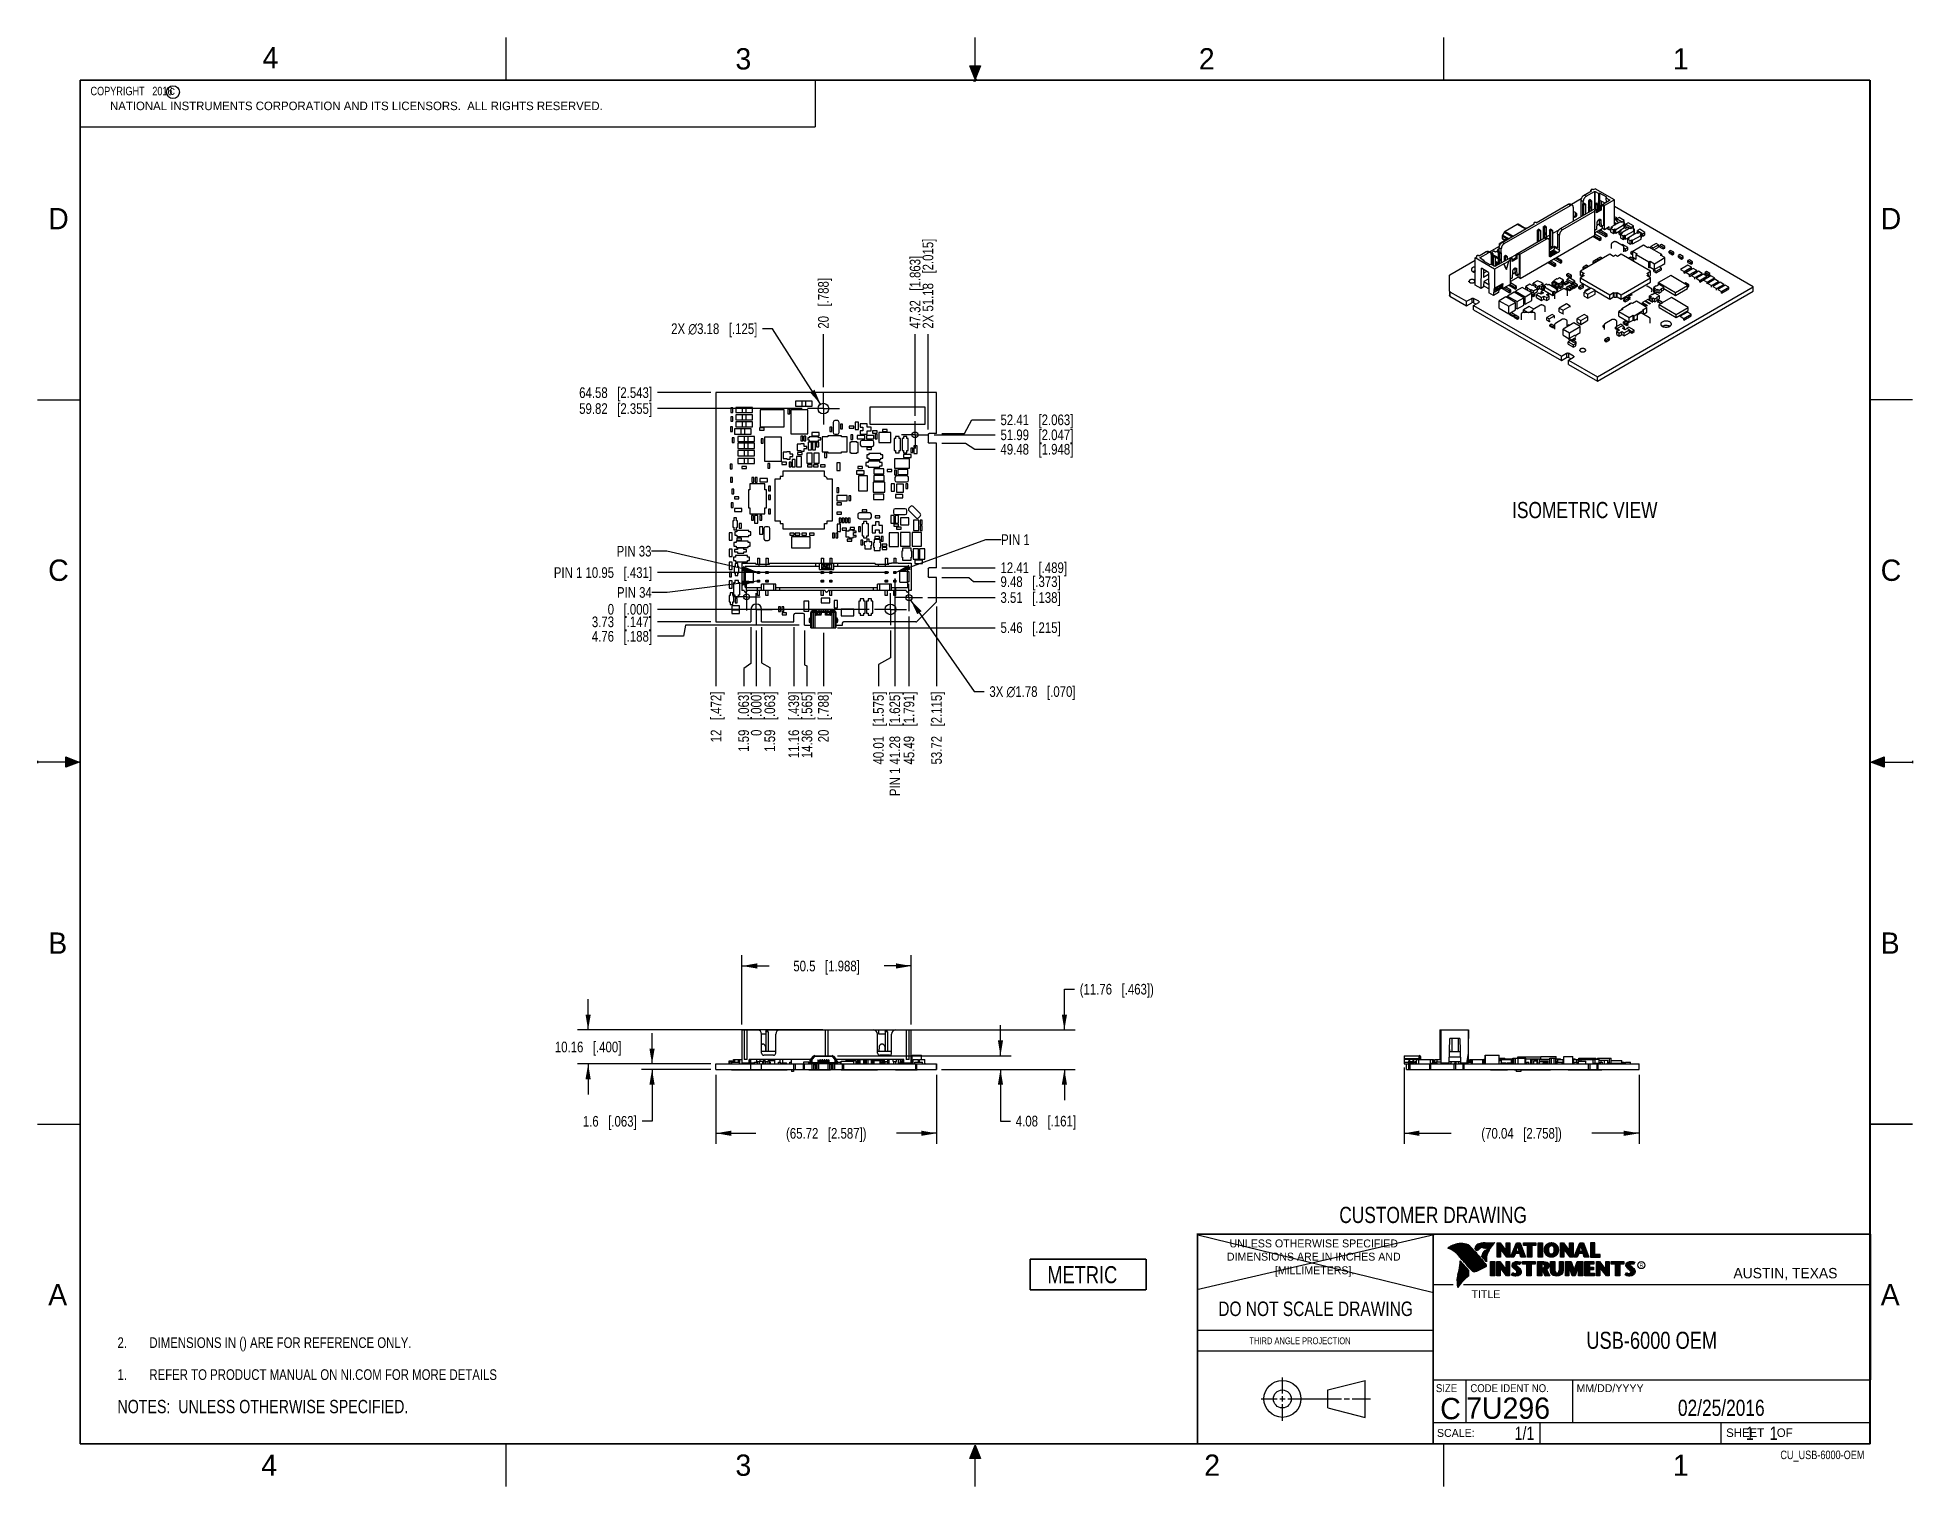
# Model space of a CAD drawing. Header units: inches. Extents: x 0 to 22, y 0 to 17.
import ezdxf

# ---------------------------------------------------------------- set-up
doc = ezdxf.new("R2010")
doc.units = ezdxf.units.IN
doc.header["$LTSCALE"] = 1.21
doc.header["$MEASUREMENT"] = 0
doc.linetypes.add('CENTER', pattern=[0.6, 0.375, -0.075, 0.075, -0.075])
doc.linetypes.add('HIDDEN', pattern=[0.2, 0.1, -0.1])
doc.layers.get('0').update_dxf_attribs({"linetype": 'CONTINUOUS'})
for name, color, linetype in [('02___PRT_ALL_AXES', 7, 'CONTINUOUS'), ('DETAIL', 7, 'CONTINUOUS'), ('DIMENSIONS', 7, 'CONTINUOUS'), ('ECAD_611001_01_25_R_2_0603_PKO_', 7, 'CONTINUOUS'), ('ECAD_611116_01_24_R0805_REV1', 7, 'CONTINUOUS'), ('ECAD_611532_01_16_R_2_0402_PKO_', 7, 'CONTINUOUS'), ('ECAD_611690_01_16_R_2_0402_PKO_', 7, 'CONTINUOUS'), ('ECAD_692114_01_43_SSOP16_REV1', 7, 'CONTINUOUS'), ('ECAD_692679_01_43_SOT353_REV1', 7, 'CONTINUOUS'), ('ECAD_692690_01_57_SOT5_REV1', 7, 'CONTINUOUS'), ('ECAD_693360_01_57_SOT5_REV1', 7, 'CONTINUOUS'), ('ECAD_695967_01_85_SOM8', 7, 'CONTINUOUS'), ('ECAD_696532_01_43_SSOP5_0_65MM_', 7, 'CONTINUOUS'), ('ECAD_696731_01_31__QFN_0_65MM_T', 7, 'CONTINUOUS'), ('ECAD_696858_01_24__QFN_0_65MM_T', 7, 'CONTINUOUS'), ('ECAD_697341_01_69_SO8_REV1', 7, 'CONTINUOUS'), ('ECAD_697622_01_63_TQF100_REV3', 7, 'CONTINUOUS'), ('ECAD_710201_01_20_SM1206_REV2', 7, 'CONTINUOUS'), ('ECAD_711522_01_26_R0805_REV1', 7, 'CONTINUOUS'), ('ECAD_711836_01_24_R_2_0603_PKO_', 7, 'CONTINUOUS'), ('ECAD_712134_01_18_R_2_0603_PKO_', 7, 'CONTINUOUS'), ('ECAD_712503_01_16_R_2_0402_PKO_', 7, 'CONTINUOUS'), ('ECAD_712572_01_16_R_2_0402_PKO_', 7, 'CONTINUOUS'), ('ECAD_712599_01_16_R_2_0402_PKO_', 7, 'CONTINUOUS'), ('ECAD_712679_01_16_R_2_0402_PKO_', 7, 'CONTINUOUS'), ('ECAD_712698_01_14_R_2_0402_PKO_', 7, 'CONTINUOUS'), ('ECAD_712810_01_22_R_2_0603_PKO_', 7, 'CONTINUOUS'), ('ECAD_713147_01_37_R_2_0603_PKO_', 7, 'CONTINUOUS'), ('ECAD_713278_01_16_R_2_0402_PKO_', 7, 'CONTINUOUS'), ('ECAD_713388_01_55_W21SN900SQ2L_', 7, 'CONTINUOUS'), ('ECAD_713444_01_16_R_2_0402_PKO_', 7, 'CONTINUOUS'), ('ECAD_713459_01_87_LQH3C', 7, 'CONTINUOUS'), ('ECAD_713614_01_22_R_2_0603_PKO_', 7, 'CONTINUOUS'), ('ECAD_713725_01_20_R_2_0603_PKO_', 7, 'CONTINUOUS'), ('ECAD_714393_01_16_R_2_0402_PKO_', 7, 'CONTINUOUS'), ('ECAD_714687_01_16_R_2_0402_PKO_', 7, 'CONTINUOUS'), ('ECAD_714786_01_16_R_2_0402_PKO_', 7, 'CONTINUOUS'), ('ECAD_714813_01_20_R_2_0402_PKO_', 7, 'CONTINUOUS'), ('ECAD_714977_01_24_R0805_REV1', 7, 'CONTINUOUS'), ('ECAD_715687_01_22_C_2_0402_PKO_', 7, 'CONTINUOUS'), ('ECAD_715793_01_24_C_2_0402_PKO_', 7, 'CONTINUOUS'), ('ECAD_715895_01_70_C1206_REV1', 7, 'CONTINUOUS'), ('ECAD_715919_01_22_C_2_0402_PKO_', 7, 'CONTINUOUS'), ('ECAD_715927_01_53_C0805_REV2', 7, 'CONTINUOUS'), ('ECAD_715928_01_106_C1210_REV1', 7, 'CONTINUOUS'), ('ECAD_716030_01_63_C0805_REV2', 7, 'CONTINUOUS'), ('ECAD_716432_01_38_C_2_0603_PKO_', 7, 'CONTINUOUS'), ('ECAD_716547_01_39_C_2_0603_PKO_', 7, 'CONTINUOUS'), ('ECAD_716563_01_57_C0805_REV2', 7, 'CONTINUOUS'), ('ECAD_716657_01_35_C_2_0603_PKO_', 7, 'CONTINUOUS'), ('ECAD_716665_01_22_C_2_0402_PKO_', 7, 'CONTINUOUS'), ('ECAD_724796_01_59_XTL_2_SX532_3', 7, 'CONTINUOUS'), ('ECAD_730130_01_43_SOT23_REV1', 7, 'CONTINUOUS'), ('ECAD_730143_01_39_SOT323_REV1', 7, 'CONTINUOUS'), ('ECAD_730148_01_53_CR_2_SOD123_R', 7, 'CONTINUOUS'), ('ECAD_730200_01_53_CR_2_SOD123_R', 7, 'CONTINUOUS'), ('ECAD_730262_01_44_SOT323_REV1', 7, 'CONTINUOUS'), ('ECAD_730306_01_53_CR_2_SOD123_R', 7, 'CONTINUOUS'), ('ECAD_730620_01_24_R_2_0402_PKO_', 7, 'CONTINUOUS'), ('ECAD_730787_01_43_CR_2_SOD323Z_', 7, 'CONTINUOUS'), ('ECAD_730847_01_31_CR_2_1SS353', 7, 'CONTINUOUS'), ('ECAD_733076_01_44_SOT23_REV1', 7, 'CONTINUOUS'), ('ECAD_733223_01_43_SOT6_REV1', 7, 'CONTINUOUS'), ('ECAD_766331_01_35_FUSE1206', 7, 'CONTINUOUS'), ('ECAD_ASSY__LABEL_REV1', 7, 'CONTINUOUS'), ('ECAD_C0402_SPARE_24_2_0402_PKO_', 7, 'CONTINUOUS'), ('ECAD_C0603_SPARE_35_2_0603_PKO_', 7, 'CONTINUOUS'), ('ECAD_CHINA_ROHS_40', 7, 'CONTINUOUS'), ('ECAD_DUPE_S_N_LABEL_REV1', 7, 'CONTINUOUS'), ('ECAD_GLOBAL_FD_70_10_FD70', 7, 'CONTINUOUS'), ('ECAD_R0603_SPARE_24_2_0603_PKO_', 7, 'CONTINUOUS'), ('ECAD_REFERTO', 7, 'CONTINUOUS'), ('ECAD_S_N_LABEL_REV1', 7, 'CONTINUOUS'), ('ECAD_WARNING_ESD_STATIC', 7, 'CONTINUOUS'), ('ECAD_WEEELOGO_SM', 7, 'CONTINUOUS'), ('NOTE', 7, 'CONTINUOUS')]:
    doc.layers.add(name, color=color, linetype=linetype)
doc.styles.get("Standard").update_dxf_attribs({"font": 'txt', "width": 0.8})
doc.styles.add('TEXTSTYLE_2', font='txt')
doc.styles.add('TEXTSTYLE_3', font='txt', dxfattribs={"width": 0.9})
doc.dimstyles.new('DIMSTYLE_1', dxfattribs={"dimtxt": 0.125, "dimasz": 0.18, "dimexe": 0.125, "dimexo": 0.0625, "dimgap": 0.09, "dimtad": 0, "dimtih": 1, "dimtoh": 1, "dimdsep": 46, "dimtxsty": 'STANDARD', "dimblk": '_FILLED', "dimblk1": '_FILLED', "dimblk2": '_FILLED', "dimcen": 0.09, "dimadec": 0, "dimazin": 0, "dimtp": 0.001, "dimtm": 0.001, "dimtfac": 1, "dimtmove": 0, "dimatfit": 2, "dimldrblk": '_FILLED', "dimfxl": 1, "dimtolj": 1, "dimarcsym": 0})
doc.dimstyles.new('DIMSTYLE_2', dxfattribs={"dimtxt": 0.125, "dimasz": 0.18, "dimexe": 0.125, "dimexo": 0.0625, "dimgap": 0.0625, "dimtad": 0, "dimtih": 1, "dimtoh": 1, "dimdsep": 46, "dimtxsty": 'STANDARD', "dimblk": '_FILLED', "dimblk1": '_FILLED', "dimblk2": '_FILLED', "dimcen": 0.09, "dimadec": 0, "dimazin": 0, "dimtp": 0.001, "dimtm": 0.001, "dimtfac": 1, "dimtofl": 0, "dimtmove": 0, "dimatfit": 3, "dimldrblk": '_FILLED', "dimfxl": 1, "dimtolj": 1, "dimarcsym": 0})
doc.dimstyles.new('DIMSTYLE_3', dxfattribs={"dimtxt": 0.125, "dimasz": 0.18, "dimexe": 0.125, "dimexo": 0.0625, "dimgap": 0.03125, "dimtad": 0, "dimtih": 1, "dimtoh": 1, "dimdsep": 46, "dimtxsty": 'STANDARD', "dimblk": '_FILLED', "dimblk1": '_FILLED', "dimblk2": '_FILLED', "dimcen": 0.09, "dimadec": 0, "dimazin": 0, "dimtp": 0.001, "dimtm": 0.001, "dimtfac": 1, "dimtofl": 0, "dimtmove": 0, "dimatfit": 3, "dimldrblk": '_FILLED', "dimfxl": 1, "dimtolj": 1, "dimarcsym": 0})
doc.dimstyles.new('DIMSTYLE_4', dxfattribs={"dimtxt": 0.125, "dimasz": 0.18, "dimexe": 0.125, "dimexo": 0.0625, "dimgap": 0.03125, "dimtad": 0, "dimtih": 1, "dimtoh": 1, "dimdsep": 46, "dimtxsty": 'STANDARD', "dimblk": '_FILLED', "dimblk1": '_FILLED', "dimblk2": '_FILLED', "dimcen": 0.09, "dimadec": 0, "dimazin": 0, "dimtfac": 1, "dimtofl": 0, "dimtmove": 0, "dimatfit": 3, "dimldrblk": '_FILLED', "dimfxl": 1, "dimtolj": 1, "dimarcsym": 0})
doc.dimstyles.get("Standard").update_dxf_attribs({"dimtxt": 0.125, "dimasz": 0.18, "dimexe": 0.125, "dimexo": 0.0625, "dimgap": 0.09, "dimtad": 0, "dimtih": 1, "dimtoh": 1, "dimdec": 3, "dimdsep": 46, "dimtxsty": 'STANDARD', "dimblk": '_FILLED', "dimblk1": '_FILLED', "dimblk2": '_FILLED', "dimcen": 0.09, "dimadec": 0, "dimazin": 0, "dimtol": 1, "dimtp": 0.01, "dimtm": 0.01, "dimtfac": 1, "dimtdec": 3, "dimtofl": 0, "dimtmove": 0, "dimatfit": 3, "dimldrblk": '_FILLED', "dimfxl": 1, "dimtolj": 1, "dimarcsym": 0})

msp = doc.modelspace()

# ---------------------------------------------------------------- texts
at = {"color": 2, "linetype": 'CONTINUOUS', "line_spacing_factor": 0.9}
for s, insert, char_height, width, attachment_point, style in [('4', (2.64, 16.887), 0.25, 0.25, 1, 'TEXTSTYLE_2'), ('3', (8.188, 16.875), 0.25, 0.25, 1, 'TEXTSTYLE_2'), ('2', (13.625, 16.875), 0.25, 0.25, 1, 'TEXTSTYLE_2'), ('1', (19.188, 16.875), 0.25, 0.25, 1, 'TEXTSTYLE_2'), ('c', (1.546, 16.428), 0.1, 0.1, 1, 'TEXTSTYLE_2'), ('NATIONAL INSTRUMENTS CORPORATION AND ITS LICENSORS.  ALL RIGHTS RESERVED.', (0.851, 16.248), 0.1, 7.3, 1, 'TEXTSTYLE_2'), ('D', (0.125, 15), 0.25, 0.25, 1, 'TEXTSTYLE_2'), ('D', (21.625, 15), 0.25, 0.25, 1, 'TEXTSTYLE_2'), ('C', (0.125, 10.875), 0.25, 0.25, 1, 'TEXTSTYLE_2'), ('C', (21.625, 10.875), 0.25, 0.25, 1, 'TEXTSTYLE_2'), ('B', (0.125, 6.5), 0.25, 0.25, 1, 'TEXTSTYLE_2'), ('B', (21.625, 6.5), 0.25, 0.25, 1, 'TEXTSTYLE_2'), ('UNLESS OTHERWISE SPECIFIED', (14.974, 2.898), 0.093, 2.418, 2, 'TEXTSTYLE_2'), ('DIMENSIONS ARE IN INCHES AND', (14.974, 2.743), 0.093, 2.604, 2, 'TEXTSTYLE_2'), ('[MILLIMETERS].', (14.984, 2.583), 0.093, 1.302, 2, 'TEXTSTYLE_2'), ('R', (18.797, 2.617), 0.0418, 0.04175, 1, 'TEXTSTYLE_2'), ('AUSTIN, TEXAS', (19.898, 2.564), 0.12158, 1.58049, 1, 'TEXTSTYLE_2'), ('A', (0.125, 2.375), 0.25, 0.25, 1, 'TEXTSTYLE_2'), ('TITLE', (16.824, 2.303), 0.093, 0.465, 1, 'TEXTSTYLE_2'), ('A', (21.625, 2.375), 0.25, 0.25, 1, 'TEXTSTYLE_2'), ('SIZE', (16.407, 1.2), 0.093, 0.3348, 1, 'TEXTSTYLE_3'), ('CODE IDENT NO.', (16.811, 1.2), 0.093, 1.1718, 1, 'TEXTSTYLE_3'), ('MM/DD/YYYY', (18.056, 1.2), 0.093, 0.93, 1, 'TEXTSTYLE_2'), ('SCALE:', (16.419, 0.675), 0.093, 0.558, 1, 'TEXTSTYLE_2'), ('SHEET    OF', (19.812, 0.681), 0.1, 1.1, 1, 'TEXTSTYLE_2'), ('4', (2.625, 0.375), 0.25, 0.25, 1, 'TEXTSTYLE_2'), ('3', (8.188, 0.375), 0.25, 0.25, 1, 'TEXTSTYLE_2'), ('2', (13.688, 0.375), 0.25, 0.25, 1, 'TEXTSTYLE_2'), ('1', (19.188, 0.375), 0.25, 0.25, 1, 'TEXTSTYLE_2')]:
    msp.add_mtext(s, dxfattribs=dict(at, insert=insert, char_height=char_height, width=width, attachment_point=attachment_point, style=style))
at = {"color": 7, "linetype": 'CONTINUOUS', "attachment_point": 2, "line_spacing_factor": 0.9}
for s, insert, char_height, width in [('CUSTOMER DRAWING', (16.374, 3.281), 0.19, 2.432), ('DO NOT SCALE DRAWING', (14.995, 2.17), 0.17, 2.72)]:
    msp.add_mtext(s, dxfattribs=dict(at, insert=insert, char_height=char_height, width=width))
at = {"color": 2, "linetype": 'CONTINUOUS', "insert": (14.218, 1.749), "char_height": 0.08, "width": 1.408, "attachment_point": 1, "line_spacing_factor": 0.9}
msp.add_mtext('THIRD ANGLE PROJECTION', dxfattribs=at)
at = {"color": 7, "linetype": 'CONTINUOUS', "char_height": 0.25, "line_spacing_factor": 0.9, "style": 'TEXTSTYLE_2'}
for s, insert, width, attachment_point in [('C', (16.578, 1.039), 0.25, 2), ('7U296', (16.761, 1.044), 1.25, 1)]:
    msp.add_mtext(s, dxfattribs=dict(at, insert=insert, width=width, attachment_point=attachment_point))
at = {"layer": 'DETAIL', "color": 2, "linetype": 'CONTINUOUS', "line_spacing_factor": 0.9}
for s, insert, char_height, width, attachment_point in [('  COPYRIGHT   2016', (0.562, 16.422), 0.1, 1.44, 1), ('ISOMETRIC VIEW', (17.301, 11.551), 0.19, 2.128, 1), ('PIN 33', (7.203, 11.036), 0.125, 0.6, 3), ('PIN 1', (11.306, 11.171), 0.125, 0.5, 1), ('PIN 34', (7.207, 10.552), 0.125, 0.6, 3), ('CU_USB-6000-OEM', (21.435, 0.421), 0.1, 1.2, 3)]:
    msp.add_mtext(s, dxfattribs=dict(at, insert=insert, char_height=char_height, width=width, attachment_point=attachment_point))
at = {"layer": 'DETAIL', "color": 7, "linetype": 'CONTINUOUS', "line_spacing_factor": 0.9}
for s, insert, char_height, width, attachment_point in [('1/1', (17.562, 0.703), 0.1562, 0.375, 3), ('     1    1', (19.812, 0.703), 0.15625, 1.375, 1)]:
    msp.add_mtext(s, dxfattribs=dict(at, insert=insert, char_height=char_height, width=width, attachment_point=attachment_point))
at = {"layer": 'NOTE', "color": 7, "linetype": 'CONTINUOUS', "attachment_point": 2, "line_spacing_factor": 0.9}
for s, insert, char_height, width in [('USB-6000 OEM', (18.939, 1.815), 0.2, 1.92), ('02/25/2016 ', (19.755, 1.018), 0.19, 1.672)]:
    msp.add_mtext(s, dxfattribs=dict(at, insert=insert, char_height=char_height, width=width))

# ---------------------------------------------------------------- blocks, each defined once
blk = doc.blocks.new('CUSTOM_NOTE_BL0', base_point=(3.625, 1.312))
at = {"color": 2, "linetype": 'CONTINUOUS', "width": 0.8}
for s, p in [('1.', (0.938, 1.25)), ('REFER TO PRODUCT MANUAL ON NI.COM FOR MORE DETAILS', (1.312, 1.25))]:
    blk.add_text(s, height=0.125, dxfattribs=at).set_placement(p)
blk = doc.blocks.new('_FILLED')
at = {"color": 0, "linetype": 'BYBLOCK'}
blk.add_solid([(0, 0), (-1, 0.17), (-1, -0.17)], dxfattribs=at)
blk = doc.blocks.new('*D0')
at = {"layer": 'DIMENSIONS', "color": 2, "linetype": 'CONTINUOUS'}
for p, q in [((10.244, 10.4), (10.988, 9.326)), ((10.988, 9.326), (11.106, 9.326))]:
    blk.add_line(p, q, dxfattribs=at)
at = {"layer": 'DIMENSIONS', "color": 2, "linetype": 'CONTINUOUS', "xscale": 0.18, "yscale": 0.18, "zscale": 0.18, "rotation": 124.7238217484}
blk.add_blockref('_FILLED', (10.244, 10.4), dxfattribs=at)
at = {"layer": 'DIMENSIONS', "color": 2, "linetype": 'CONTINUOUS', "insert": (11.168, 9.389), "char_height": 0.125, "width": 1.59167, "attachment_point": 1, "line_spacing_factor": 0.9}
blk.add_mtext('3X \\Fgdt;{\\Fgdt;n}\\Ftxt;1.78{\\Ftxt.shx;\\W1.000000;\\H0.125000; }[.070]', dxfattribs=at)
blk = doc.blocks.new('*D1')
at = {"layer": 'DIMENSIONS', "color": 2, "linetype": 'CONTINUOUS'}
for p, q in [((7.21, 4.957), (7.21, 5.317)), ((7.898, 4.957), (7.085, 4.957)), ((7.898, 4.894), (7.085, 4.894)), ((7.21, 4.894), (7.21, 4.285)), ((7.21, 4.285), (7.093, 4.285))]:
    blk.add_line(p, q, dxfattribs=at)
at = {"layer": 'DIMENSIONS', "color": 2, "linetype": 'CONTINUOUS', "xscale": 0.18, "yscale": 0.18, "zscale": 0.18}
for p, rotation in [((7.21, 4.957), 270), ((7.21, 4.894), 90)]:
    blk.add_blockref('_FILLED', p, dxfattribs=dict(at, rotation=rotation))
at = {"layer": 'DIMENSIONS', "color": 2, "linetype": 'CONTINUOUS', "insert": (7.03, 4.347), "char_height": 0.125, "width": 1.025, "attachment_point": 3, "line_spacing_factor": 0.9}
blk.add_mtext('1.6{\\Ftxt.shx;\\W1.000000;\\H0.125000; }[.063]', dxfattribs=at)
blk = doc.blocks.new('*D2')
at = {"layer": 'DIMENSIONS', "color": 2, "linetype": 'CONTINUOUS'}
for p, q in [((16.033, 4.916), (16.033, 4.019)), ((18.791, 4.831), (18.791, 4.019)), ((16.033, 4.144), (16.587, 4.144)), ((18.791, 4.144), (18.237, 4.144))]:
    blk.add_line(p, q, dxfattribs=at)
at = {"layer": 'DIMENSIONS', "color": 2, "linetype": 'CONTINUOUS', "xscale": 0.18, "yscale": 0.18, "zscale": 0.18, "rotation": 180}
blk.add_blockref('_FILLED', (16.033, 4.144), dxfattribs=at)
at = {"layer": 'DIMENSIONS', "color": 2, "linetype": 'CONTINUOUS', "xscale": 0.18, "yscale": 0.18, "zscale": 0.18}
blk.add_blockref('_FILLED', (18.791, 4.144), dxfattribs=at)
at = {"layer": 'DIMENSIONS', "color": 2, "linetype": 'CONTINUOUS', "insert": (17.412, 4.206), "char_height": 0.125, "width": 1.525, "attachment_point": 2, "line_spacing_factor": 0.9}
blk.add_mtext('(70.04{\\Ftxt.shx;\\W1.000000;\\H0.125000; }[2.758])', dxfattribs=at)
blk = doc.blocks.new('*D3')
at = {"layer": 'DIMENSIONS', "color": 2, "linetype": 'CONTINUOUS'}
for p, q in [((8.625, 13.584), (8.507, 13.584)), ((9.187, 12.699), (8.625, 13.584))]:
    blk.add_line(p, q, dxfattribs=at)
at = {"layer": 'DIMENSIONS', "color": 2, "linetype": 'CONTINUOUS', "xscale": 0.18, "yscale": 0.18, "zscale": 0.18, "rotation": 302.4218565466}
blk.add_blockref('_FILLED', (9.187, 12.699), dxfattribs=at)
at = {"layer": 'DIMENSIONS', "color": 2, "linetype": 'CONTINUOUS', "insert": (8.445, 13.646), "char_height": 0.125, "width": 1.59167, "attachment_point": 3, "line_spacing_factor": 0.9}
blk.add_mtext('2X \\Fgdt;{\\Fgdt;n}\\Ftxt;3.18{\\Ftxt.shx;\\W1.000000;\\H0.125000; }[.125]', dxfattribs=at)
blk = doc.blocks.new('*D4')
at = {"layer": 'DIMENSIONS', "color": 2, "linetype": 'CONTINUOUS'}
blk.add_line((7.898, 10.145), (7.273, 10.145), dxfattribs=at)
at = {"layer": 'DIMENSIONS', "color": 2, "linetype": 'CONTINUOUS', "insert": (7.21, 10.207), "char_height": 0.125, "width": 1.125, "attachment_point": 3, "line_spacing_factor": 0.9}
blk.add_mtext('3.73{\\Ftxt.shx;\\W1.000000;\\H0.125000; }[.147]', dxfattribs=at)
blk = doc.blocks.new('*D5')
at = {"layer": 'DIMENSIONS', "color": 2, "linetype": 'CONTINUOUS'}
blk.add_line((9.758, 10.291), (7.273, 10.291), dxfattribs=at)
at = {"layer": 'DIMENSIONS', "color": 2, "linetype": 'CONTINUOUS', "insert": (7.21, 10.354), "char_height": 0.125, "width": 0.825, "attachment_point": 3, "line_spacing_factor": 0.9}
blk.add_mtext('0{\\Ftxt.shx;\\W1.000000;\\H0.125000; }[.000]', dxfattribs=at)
blk = doc.blocks.new('*D6')
at = {"layer": 'DIMENSIONS', "color": 2, "linetype": 'CONTINUOUS'}
blk.add_line((9.989, 10.722), (7.273, 10.722), dxfattribs=at)
at = {"layer": 'DIMENSIONS', "color": 2, "linetype": 'CONTINUOUS', "insert": (7.21, 10.785), "char_height": 0.125, "width": 1.825, "attachment_point": 3, "line_spacing_factor": 0.9}
blk.add_mtext('PIN 1 10.95{\\Ftxt.shx;\\W1.000000;\\H0.125000; }[.431]', dxfattribs=at)
blk = doc.blocks.new('*D7')
at = {"layer": 'DIMENSIONS', "color": 2, "linetype": 'CONTINUOUS'}
blk.add_line((8.97, 12.646), (7.273, 12.646), dxfattribs=at)
at = {"layer": 'DIMENSIONS', "color": 2, "linetype": 'CONTINUOUS', "insert": (7.21, 12.709), "char_height": 0.125, "width": 1.325, "attachment_point": 3, "line_spacing_factor": 0.9}
blk.add_mtext('59.82{\\Ftxt.shx;\\W1.000000;\\H0.125000; }[2.355]', dxfattribs=at)
blk = doc.blocks.new('*D8')
at = {"layer": 'DIMENSIONS', "color": 2, "linetype": 'CONTINUOUS'}
blk.add_line((7.898, 12.834), (7.273, 12.834), dxfattribs=at)
at = {"layer": 'DIMENSIONS', "color": 2, "linetype": 'CONTINUOUS', "insert": (7.21, 12.896), "char_height": 0.125, "width": 1.325, "attachment_point": 3, "line_spacing_factor": 0.9}
blk.add_mtext('64.58{\\Ftxt.shx;\\W1.000000;\\H0.125000; }[2.543]', dxfattribs=at)
blk = doc.blocks.new('*D9')
at = {"layer": 'DIMENSIONS', "color": 2, "linetype": 'CONTINUOUS'}
blk.add_line((7.96, 10.082), (7.96, 9.389), dxfattribs=at)
at = {"layer": 'DIMENSIONS', "color": 2, "linetype": 'CONTINUOUS', "insert": (7.898, 9.326), "char_height": 0.125, "width": 0.925, "attachment_point": 3, "rotation": 90, "line_spacing_factor": 0.9}
blk.add_mtext('12{\\Ftxt.shx;\\W1.000000;\\H0.125000; }[.472]', dxfattribs=at)
blk = doc.blocks.new('*D10')
at = {"layer": 'DIMENSIONS', "color": 2, "linetype": 'CONTINUOUS'}
blk.add_line((8.433, 10.041), (8.433, 9.389), dxfattribs=at)
at = {"layer": 'DIMENSIONS', "color": 2, "linetype": 'CONTINUOUS', "insert": (8.37, 9.326), "char_height": 0.125, "width": 0.825, "attachment_point": 3, "rotation": 90, "line_spacing_factor": 0.9}
blk.add_mtext('0{\\Ftxt.shx;\\W1.000000;\\H0.125000; }[.000]', dxfattribs=at)
blk = doc.blocks.new('*D11')
at = {"layer": 'DIMENSIONS', "color": 2, "linetype": 'CONTINUOUS'}
blk.add_line((9.22, 10.014), (9.22, 9.389), dxfattribs=at)
at = {"layer": 'DIMENSIONS', "color": 2, "linetype": 'CONTINUOUS', "insert": (9.158, 9.326), "char_height": 0.125, "width": 0.925, "attachment_point": 3, "rotation": 90, "line_spacing_factor": 0.9}
blk.add_mtext('20{\\Ftxt.shx;\\W1.000000;\\H0.125000; }[.788]', dxfattribs=at)
blk = doc.blocks.new('*D12')
at = {"layer": 'DIMENSIONS', "color": 2, "linetype": 'CONTINUOUS'}
for p, q in [((10.008, 10.041), (10.008, 9.723)), ((10.008, 9.723), (9.866, 9.645)), ((9.866, 9.645), (9.866, 9.389))]:
    blk.add_line(p, q, dxfattribs=at)
at = {"layer": 'DIMENSIONS', "color": 2, "linetype": 'CONTINUOUS', "insert": (9.804, 9.326), "char_height": 0.125, "width": 1.325, "attachment_point": 3, "rotation": 90, "line_spacing_factor": 0.9}
blk.add_mtext('40.01{\\Ftxt.shx;\\W1.000000;\\H0.125000; }[1.575]', dxfattribs=at)
blk = doc.blocks.new('*D13')
at = {"layer": 'DIMENSIONS', "color": 2, "linetype": 'CONTINUOUS'}
blk.add_line((10.548, 10.323), (10.548, 9.389), dxfattribs=at)
at = {"layer": 'DIMENSIONS', "color": 2, "linetype": 'CONTINUOUS', "insert": (10.485, 9.326), "char_height": 0.125, "width": 1.325, "attachment_point": 3, "rotation": 90, "line_spacing_factor": 0.9}
blk.add_mtext('53.72{\\Ftxt.shx;\\W1.000000;\\H0.125000; }[2.115]', dxfattribs=at)
blk = doc.blocks.new('*D14')
at = {"layer": 'DIMENSIONS', "color": 2, "linetype": 'CONTINUOUS'}
blk.add_line((10.058, 10.654), (10.058, 9.389), dxfattribs=at)
at = {"layer": 'DIMENSIONS', "color": 2, "linetype": 'CONTINUOUS', "insert": (9.996, 9.326), "char_height": 0.125, "width": 1.925, "attachment_point": 3, "rotation": 90, "line_spacing_factor": 0.9}
blk.add_mtext('PIN 1 41.28{\\Ftxt.shx;\\W1.000000;\\H0.125000; }[1.625]', dxfattribs=at)
blk = doc.blocks.new('*D15')
at = {"layer": 'DIMENSIONS', "color": 2, "linetype": 'CONTINUOUS'}
blk.add_line((9.22, 12.896), (9.22, 13.521), dxfattribs=at)
at = {"layer": 'DIMENSIONS', "color": 2, "linetype": 'CONTINUOUS', "insert": (9.158, 13.584), "char_height": 0.125, "width": 0.925, "attachment_point": 1, "rotation": 90, "line_spacing_factor": 0.9}
blk.add_mtext('20{\\Ftxt.shx;\\W1.000000;\\H0.125000; }[.788]', dxfattribs=at)
blk = doc.blocks.new('*D16')
at = {"layer": 'DIMENSIONS', "color": 2, "linetype": 'CONTINUOUS'}
blk.add_line((10.296, 12.561), (10.296, 13.521), dxfattribs=at)
at = {"layer": 'DIMENSIONS', "color": 2, "linetype": 'CONTINUOUS', "insert": (10.234, 13.584), "char_height": 0.125, "width": 1.325, "attachment_point": 1, "rotation": 90, "line_spacing_factor": 0.9}
blk.add_mtext('47.32{\\Ftxt.shx;\\W1.000000;\\H0.125000; }[1.863]', dxfattribs=at)
blk = doc.blocks.new('*D17')
at = {"layer": 'DIMENSIONS', "color": 2, "linetype": 'CONTINUOUS'}
blk.add_line((10.448, 12.402), (10.448, 13.521), dxfattribs=at)
at = {"layer": 'DIMENSIONS', "color": 2, "linetype": 'CONTINUOUS', "insert": (10.385, 13.584), "char_height": 0.125, "width": 1.625, "attachment_point": 1, "rotation": 90, "line_spacing_factor": 0.9}
blk.add_mtext('2X 51.18{\\Ftxt.shx;\\W1.000000;\\H0.125000; }[2.015]', dxfattribs=at)
blk = doc.blocks.new('*D18')
at = {"layer": 'DIMENSIONS', "color": 2, "linetype": 'CONTINUOUS'}
blk.add_line((10.447, 10.429), (11.235, 10.429), dxfattribs=at)
at = {"layer": 'DIMENSIONS', "color": 2, "linetype": 'CONTINUOUS', "insert": (11.298, 10.492), "char_height": 0.125, "width": 1.125, "attachment_point": 1, "line_spacing_factor": 0.9}
blk.add_mtext('3.51{\\Ftxt.shx;\\W1.000000;\\H0.125000; }[.138]', dxfattribs=at)
blk = doc.blocks.new('*D19')
at = {"layer": 'DIMENSIONS', "color": 2, "linetype": 'CONTINUOUS'}
for p, q in [((10.61, 10.664), (10.926, 10.664)), ((10.926, 10.664), (10.98, 10.616)), ((10.98, 10.616), (11.235, 10.616))]:
    blk.add_line(p, q, dxfattribs=at)
at = {"layer": 'DIMENSIONS', "color": 2, "linetype": 'CONTINUOUS', "insert": (11.298, 10.678), "char_height": 0.125, "width": 1.125, "attachment_point": 1, "line_spacing_factor": 0.9}
blk.add_mtext('9.48{\\Ftxt.shx;\\W1.000000;\\H0.125000; }[.373]', dxfattribs=at)
blk = doc.blocks.new('*D20')
at = {"layer": 'DIMENSIONS', "color": 2, "linetype": 'CONTINUOUS'}
blk.add_line((10.61, 10.78), (11.235, 10.78), dxfattribs=at)
at = {"layer": 'DIMENSIONS', "color": 2, "linetype": 'CONTINUOUS', "insert": (11.298, 10.842), "char_height": 0.125, "width": 1.225, "attachment_point": 1, "line_spacing_factor": 0.9}
blk.add_mtext('12.41{\\Ftxt.shx;\\W1.000000;\\H0.125000; }[.489]', dxfattribs=at)
blk = doc.blocks.new('*D21')
at = {"layer": 'DIMENSIONS', "color": 2, "linetype": 'CONTINUOUS'}
for p, q in [((10.61, 12.239), (10.886, 12.239)), ((10.886, 12.239), (10.999, 12.17)), ((10.999, 12.17), (11.235, 12.17))]:
    blk.add_line(p, q, dxfattribs=at)
at = {"layer": 'DIMENSIONS', "color": 2, "linetype": 'CONTINUOUS', "insert": (11.298, 12.232), "char_height": 0.125, "width": 1.325, "attachment_point": 1, "line_spacing_factor": 0.9}
blk.add_mtext('49.48{\\Ftxt.shx;\\W1.000000;\\H0.125000; }[1.948]', dxfattribs=at)
blk = doc.blocks.new('*D22')
at = {"layer": 'DIMENSIONS', "color": 2, "linetype": 'CONTINUOUS'}
for p, q in [((10.61, 12.355), (10.875, 12.355)), ((10.875, 12.355), (10.961, 12.515)), ((10.961, 12.515), (11.235, 12.515))]:
    blk.add_line(p, q, dxfattribs=at)
at = {"layer": 'DIMENSIONS', "color": 2, "linetype": 'CONTINUOUS', "insert": (11.298, 12.577), "char_height": 0.125, "width": 1.325, "attachment_point": 1, "line_spacing_factor": 0.9}
blk.add_mtext('52.41{\\Ftxt.shx;\\W1.000000;\\H0.125000; }[2.063]', dxfattribs=at)
blk = doc.blocks.new('*D23')
at = {"layer": 'DIMENSIONS', "color": 2, "linetype": 'CONTINUOUS'}
blk.add_line((10.519, 12.338), (11.235, 12.338), dxfattribs=at)
at = {"layer": 'DIMENSIONS', "color": 2, "linetype": 'CONTINUOUS', "insert": (11.298, 12.401), "char_height": 0.125, "width": 1.325, "attachment_point": 1, "line_spacing_factor": 0.9}
blk.add_mtext('51.99{\\Ftxt.shx;\\W1.000000;\\H0.125000; }[2.047]', dxfattribs=at)
blk = doc.blocks.new('*D24')
at = {"layer": 'DIMENSIONS', "color": 2, "linetype": 'CONTINUOUS'}
blk.add_line((10.224, 10.207), (10.224, 9.389), dxfattribs=at)
at = {"layer": 'DIMENSIONS', "color": 2, "linetype": 'CONTINUOUS', "insert": (10.162, 9.326), "char_height": 0.125, "width": 1.325, "attachment_point": 3, "rotation": 90, "line_spacing_factor": 0.9}
blk.add_mtext('45.49{\\Ftxt.shx;\\W1.000000;\\H0.125000; }[1.791]', dxfattribs=at)
blk = doc.blocks.new('*D25')
at = {"layer": 'DIMENSIONS', "color": 2, "linetype": 'CONTINUOUS'}
for p, q in [((8.37, 10.082), (8.37, 9.654)), ((8.37, 9.654), (8.285, 9.596)), ((8.285, 9.596), (8.285, 9.389))]:
    blk.add_line(p, q, dxfattribs=at)
at = {"layer": 'DIMENSIONS', "color": 2, "linetype": 'CONTINUOUS', "insert": (8.222, 9.326), "char_height": 0.125, "width": 1.125, "attachment_point": 3, "rotation": 90, "line_spacing_factor": 0.9}
blk.add_mtext('1.59{\\Ftxt.shx;\\W1.000000;\\H0.125000; }[.063]', dxfattribs=at)
blk = doc.blocks.new('*D26')
at = {"layer": 'DIMENSIONS', "color": 2, "linetype": 'CONTINUOUS'}
for p, q in [((8.495, 10.082), (8.495, 9.664)), ((8.495, 9.664), (8.591, 9.607)), ((8.591, 9.607), (8.591, 9.389))]:
    blk.add_line(p, q, dxfattribs=at)
at = {"layer": 'DIMENSIONS', "color": 2, "linetype": 'CONTINUOUS', "insert": (8.529, 9.326), "char_height": 0.125, "width": 1.125, "attachment_point": 3, "rotation": 90, "line_spacing_factor": 0.9}
blk.add_mtext('1.59{\\Ftxt.shx;\\W1.000000;\\H0.125000; }[.063]', dxfattribs=at)
blk = doc.blocks.new('*D27')
at = {"layer": 'DIMENSIONS', "color": 2, "linetype": 'CONTINUOUS'}
blk.add_line((8.872, 10.082), (8.872, 9.389), dxfattribs=at)
at = {"layer": 'DIMENSIONS', "color": 2, "linetype": 'CONTINUOUS', "insert": (8.81, 9.326), "char_height": 0.125, "width": 1.225, "attachment_point": 3, "rotation": 90, "line_spacing_factor": 0.9}
blk.add_mtext('11.16{\\Ftxt.shx;\\W1.000000;\\H0.125000; }[.439]', dxfattribs=at)
blk = doc.blocks.new('*D28')
at = {"layer": 'DIMENSIONS', "color": 2, "linetype": 'CONTINUOUS'}
for p, q in [((8.998, 10.041), (8.998, 9.639)), ((8.998, 9.639), (9.028, 9.627)), ((9.028, 9.627), (9.028, 9.389))]:
    blk.add_line(p, q, dxfattribs=at)
at = {"layer": 'DIMENSIONS', "color": 2, "linetype": 'CONTINUOUS', "insert": (8.965, 9.326), "char_height": 0.125, "width": 1.225, "attachment_point": 3, "rotation": 90, "line_spacing_factor": 0.9}
blk.add_mtext('14.36{\\Ftxt.shx;\\W1.000000;\\H0.125000; }[.565]', dxfattribs=at)
blk = doc.blocks.new('*D29')
at = {"layer": 'DIMENSIONS', "color": 2, "linetype": 'CONTINUOUS'}
for p, q in [((7.579, 9.975), (7.273, 9.975)), ((7.602, 10.104), (7.579, 9.975)), ((8.936, 10.104), (7.602, 10.104))]:
    blk.add_line(p, q, dxfattribs=at)
at = {"layer": 'DIMENSIONS', "color": 2, "linetype": 'CONTINUOUS', "insert": (7.21, 10.037), "char_height": 0.125, "width": 1.125, "attachment_point": 3, "line_spacing_factor": 0.9}
blk.add_mtext('4.76{\\Ftxt.shx;\\W1.000000;\\H0.125000; }[.188]', dxfattribs=at)
blk = doc.blocks.new('*D30')
at = {"layer": 'DIMENSIONS', "color": 2, "linetype": 'CONTINUOUS'}
blk.add_line((9.385, 10.076), (11.235, 10.076), dxfattribs=at)
at = {"layer": 'DIMENSIONS', "color": 2, "linetype": 'CONTINUOUS', "insert": (11.298, 10.139), "char_height": 0.125, "width": 1.125, "attachment_point": 1, "line_spacing_factor": 0.9}
blk.add_mtext('5.46{\\Ftxt.shx;\\W1.000000;\\H0.125000; }[.215]', dxfattribs=at)
blk = doc.blocks.new('*D31')
at = {"layer": 'DIMENSIONS', "color": 2, "linetype": 'CONTINUOUS'}
for p, q in [((7.96, 4.831), (7.96, 4.019)), ((10.548, 4.831), (10.548, 4.019)), ((7.96, 4.144), (8.429, 4.144)), ((10.548, 4.144), (10.079, 4.144))]:
    blk.add_line(p, q, dxfattribs=at)
at = {"layer": 'DIMENSIONS', "color": 2, "linetype": 'CONTINUOUS', "xscale": 0.18, "yscale": 0.18, "zscale": 0.18, "rotation": 180}
blk.add_blockref('_FILLED', (7.96, 4.144), dxfattribs=at)
at = {"layer": 'DIMENSIONS', "color": 2, "linetype": 'CONTINUOUS', "xscale": 0.18, "yscale": 0.18, "zscale": 0.18}
blk.add_blockref('_FILLED', (10.548, 4.144), dxfattribs=at)
at = {"layer": 'DIMENSIONS', "color": 2, "linetype": 'CONTINUOUS', "insert": (9.254, 4.206), "char_height": 0.125, "width": 1.525, "attachment_point": 2, "line_spacing_factor": 0.9}
blk.add_mtext('(65.72{\\Ftxt.shx;\\W1.000000;\\H0.125000; }[2.587])', dxfattribs=at)
blk = doc.blocks.new('*D32')
at = {"layer": 'DIMENSIONS', "color": 2, "linetype": 'CONTINUOUS'}
for p, q in [((8.264, 5.419), (8.264, 6.232)), ((10.252, 5.419), (10.252, 6.232)), ((8.264, 6.107), (8.583, 6.107)), ((10.252, 6.107), (9.933, 6.107))]:
    blk.add_line(p, q, dxfattribs=at)
at = {"layer": 'DIMENSIONS', "color": 2, "linetype": 'CONTINUOUS', "xscale": 0.18, "yscale": 0.18, "zscale": 0.18, "rotation": 180}
blk.add_blockref('_FILLED', (8.264, 6.107), dxfattribs=at)
at = {"layer": 'DIMENSIONS', "color": 2, "linetype": 'CONTINUOUS', "xscale": 0.18, "yscale": 0.18, "zscale": 0.18}
blk.add_blockref('_FILLED', (10.252, 6.107), dxfattribs=at)
at = {"layer": 'DIMENSIONS', "color": 2, "linetype": 'CONTINUOUS', "insert": (9.258, 6.169), "char_height": 0.125, "width": 1.225, "attachment_point": 2, "line_spacing_factor": 0.9}
blk.add_mtext('50.5{\\Ftxt.shx;\\W1.000000;\\H0.125000; }[1.988]', dxfattribs=at)
blk = doc.blocks.new('*D33')
at = {"layer": 'DIMENSIONS', "color": 2, "linetype": 'CONTINUOUS'}
for p, q in [((11.298, 5.054), (11.298, 5.414)), ((9.385, 5.054), (11.423, 5.054)), ((10.606, 4.894), (11.423, 4.894)), ((11.298, 4.894), (11.298, 4.287)), ((11.298, 4.287), (11.415, 4.287))]:
    blk.add_line(p, q, dxfattribs=at)
at = {"layer": 'DIMENSIONS', "color": 2, "linetype": 'CONTINUOUS', "xscale": 0.18, "yscale": 0.18, "zscale": 0.18}
for p, rotation in [((11.298, 5.054), 270), ((11.298, 4.894), 90)]:
    blk.add_blockref('_FILLED', p, dxfattribs=dict(at, rotation=rotation))
at = {"layer": 'DIMENSIONS', "color": 2, "linetype": 'CONTINUOUS', "insert": (11.478, 4.349), "char_height": 0.125, "width": 1.125, "attachment_point": 1, "line_spacing_factor": 0.9}
blk.add_mtext('4.08{\\Ftxt.shx;\\W1.000000;\\H0.125000; }[.161]', dxfattribs=at)
blk = doc.blocks.new('*D34')
at = {"layer": 'DIMENSIONS', "color": 2, "linetype": 'CONTINUOUS'}
for p, q in [((12.048, 5.357), (12.048, 5.835)), ((12.048, 5.835), (12.165, 5.835)), ((9.868, 5.357), (12.173, 5.357)), ((10.606, 4.894), (12.173, 4.894)), ((12.048, 4.894), (12.048, 4.534))]:
    blk.add_line(p, q, dxfattribs=at)
at = {"layer": 'DIMENSIONS', "color": 2, "linetype": 'CONTINUOUS', "xscale": 0.18, "yscale": 0.18, "zscale": 0.18}
for p, rotation in [((12.048, 5.357), 270), ((12.048, 4.894), 90)]:
    blk.add_blockref('_FILLED', p, dxfattribs=dict(at, rotation=rotation))
at = {"layer": 'DIMENSIONS', "color": 2, "linetype": 'CONTINUOUS', "insert": (12.228, 5.897), "char_height": 0.125, "width": 1.425, "attachment_point": 1, "line_spacing_factor": 0.9}
blk.add_mtext('(11.76{\\Ftxt.shx;\\W1.000000;\\H0.125000; }[.463])', dxfattribs=at)
blk = doc.blocks.new('*D35')
at = {"layer": 'DIMENSIONS', "color": 2, "linetype": 'CONTINUOUS'}
for p, q in [((6.46, 5.357), (6.46, 5.717)), ((9.214, 5.357), (6.335, 5.357)), ((7.898, 4.957), (6.335, 4.957)), ((6.46, 4.957), (6.46, 4.597))]:
    blk.add_line(p, q, dxfattribs=at)
at = {"layer": 'DIMENSIONS', "color": 2, "linetype": 'CONTINUOUS', "xscale": 0.18, "yscale": 0.18, "zscale": 0.18}
for p, rotation in [((6.46, 5.357), 270), ((6.46, 4.957), 90)]:
    blk.add_blockref('_FILLED', p, dxfattribs=dict(at, rotation=rotation))
at = {"layer": 'DIMENSIONS', "color": 2, "linetype": 'CONTINUOUS', "insert": (6.46, 5.219), "char_height": 0.125, "width": 1.225, "attachment_point": 2, "line_spacing_factor": 0.9}
blk.add_mtext('10.16{\\Ftxt.shx;\\W1.000000;\\H0.125000; }[.400]', dxfattribs=at)
blk = doc.blocks.new('NOTES_HEADER_BL1', base_point=(3.1215, 0.9375))
at = {"layer": 'DETAIL', "color": 2, "linetype": 'CONTINUOUS', "width": 0.8}
blk.add_text('NOTES:  UNLESS OTHERWISE SPECIFIED.', height=0.156, dxfattribs=at).set_placement((0.9375, 0.8595))
blk = doc.blocks.new('DIMS_REF_BL2', base_point=(3.125, 1.687))
at = {"layer": 'DETAIL', "color": 2, "linetype": 'CONTINUOUS', "width": 0.8}
for s, p in [('2.', (0.938, 1.625)), ('DIMENSIONS IN () ARE FOR REFERENCE ONLY.', (1.312, 1.625))]:
    blk.add_text(s, height=0.125, dxfattribs=at).set_placement(p)
blk = doc.blocks.new('METRIC_BL3', base_point=(12.326, 2.487))
at = {"layer": 'DETAIL', "color": 7, "linetype": 'CONTINUOUS', "const_width": 0.02}
for points in [[(11.646, 2.667), (13.006, 2.667)], [(11.646, 2.667), (11.646, 2.307)], [(13.006, 2.667), (13.006, 2.307)], [(11.646, 2.307), (13.006, 2.307)]]:
    blk.add_lwpolyline(points, dxfattribs=at)
at = {"layer": 'DETAIL', "color": 2, "linetype": 'CONTINUOUS', "width": 0.8}
blk.add_text('METRIC', height=0.2, dxfattribs=at).set_placement((11.848, 2.385))

# ---------------------------------------------------------------- dimensions: what is measured, and where the dimension line sits
at = {"layer": 'DIMENSIONS', "color": 2, "linetype": 'CONTINUOUS'}
for feature_location, offset, dtype, origin, text, picture, middle in [((10.44793, 12.40171), (0, 1.11956), 1, (8.43289, 12.25462), '2X <>', '*D17', (10.44793, 14.39626)), ((9.989, 10.722), (-2.716, 0), 0, (10.052, 10.291), 'PIN 1 <>', '*D6', (6.298, 10.722)), ((10.058, 10.6536), (0, -1.2649), 1, (8.4329, 10.7161), 'PIN 1 <>', '*D14', (10.058, 8.3637))]:
    dim = msp.add_ordinate_dim(feature_location=feature_location, offset=offset, dtype=dtype, origin=origin, text=text, dimstyle='DIMSTYLE_3', dxfattribs=at)
    dim.commit()
    dim.dimension.update_dxf_attribs({"geometry": picture, "text_midpoint": middle})
for feature_location, offset, dtype, origin, dimstyle, picture, middle in [((10.296, 12.561), (0, 0.96), 1, (8.433, 12.498), 'DIMSTYLE_3', '*D16', (10.296, 14.246)), ((9.22, 12.896), (0, 0.625), 1, (8.433, 12.834), 'DIMSTYLE_3', '*D15', (9.22, 14.046)), ((7.898, 12.834), (-0.625, 0), 0, (7.96, 10.291), 'DIMSTYLE_3', '*D8', (6.548, 12.834)), ((8.970453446, 12.646263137), (-1.6975, 0), 0, (9.032953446, 10.291263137), 'DIMSTYLE_3', '*D7', (6.547953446, 12.646263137)), ((10.61, 12.355), (0.625, 0.16), 0, (10.463, 10.291), 'DIMSTYLE_3', '*D22', (11.96, 12.515)), ((10.519, 12.338), (0.717, 0), 0, (10.456, 10.291), 'DIMSTYLE_3', '*D23', (11.96, 12.338)), ((10.61, 12.239), (0.625, -0.07), 0, (10.463, 10.291), 'DIMSTYLE_3', '*D21', (11.96, 12.17)), ((10.61, 10.78), (0.625, 0), 0, (10.548, 10.291), 'DIMSTYLE_3', '*D20', (11.91, 10.78)), ((10.61, 10.664), (0.625, -0.049), 0, (10.548, 10.291), 'DIMSTYLE_3', '*D19', (11.86, 10.616)), ((9.758012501, 10.291263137), (-2.485059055, 0), 0, (9.820512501, 10.291263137), 'DIMSTYLE_4', '*D5', (6.797953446, 10.291263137)), ((10.54793, 10.3233), (0, -0.9346), 1, (8.43289, 10.3858), 'DIMSTYLE_3', '*D13', (10.54793, 8.6637)), ((10.447, 10.429), (0.789, 0), 0, (10.384, 10.291), 'DIMSTYLE_3', '*D18', (11.86, 10.429)), ((7.898, 10.145), (-0.625, 0), 0, (9.821, 10.291), 'DIMSTYLE_3', '*D4', (6.648, 10.145)), ((8.936, 10.104), (-1.663, -0.129), 0, (8.998, 10.291), 'DIMSTYLE_3', '*D29', (6.648, 9.975)), ((8.37, 10.082), (-0.085, -0.693), 0, (8.433, 10.145), 'DIMSTYLE_3', '*D25', (8.285, 8.764)), ((10.224, 10.207), (0, -0.818), 1, (8.433, 10.269), 'DIMSTYLE_3', '*D24', (10.224, 8.664)), ((8.495, 10.082), (0.096, -0.693), 0, (8.433, 10.145), 'DIMSTYLE_3', '*D26', (8.591, 8.764)), ((8.872, 10.082), (0, -0.693), 1, (8.433, 10.145), 'DIMSTYLE_3', '*D27', (8.872, 8.714)), ((9.3851, 10.0762), (1.8503, 0), 0, (9.3226, 10.2913), 'DIMSTYLE_3', '*D30', (11.8604, 10.0762)), ((7.96, 10.082), (0, -0.693), 1, (8.433, 10.104), 'DIMSTYLE_3', '*D9', (7.96, 8.864)), ((8.43289439, 10.041263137), (0, -0.652559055), 1, (8.43289439, 10.103763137), 'DIMSTYLE_4', '*D10', (8.43289439, 8.913704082)), ((10.008, 10.041), (-0.142, -0.653), 0, (8.433, 10.104), 'DIMSTYLE_3', '*D12', (9.866, 8.664)), ((8.998, 10.041), (0.03, -0.653), 0, (8.433, 10.104), 'DIMSTYLE_3', '*D28', (9.028, 8.714)), ((9.22, 10.014), (0, -0.625), 1, (8.433, 10.076), 'DIMSTYLE_3', '*D11', (9.22, 8.864))]:
    dim = msp.add_ordinate_dim(feature_location=feature_location, offset=offset, dtype=dtype, origin=origin, dimstyle=dimstyle, dxfattribs=at)
    dim.commit()
    dim.dimension.update_dxf_attribs({"geometry": picture, "text_midpoint": middle})
for p1, p2, text, picture, middle in [((9.187, 12.699), (9.254, 12.594), '2X %%c<>', '*D3', (7.649, 13.584)), ((10.244, 10.4), (10.204, 10.458), '3X %%c<>', '*D0', (11.964, 9.326))]:
    dim = msp.add_diameter_dim_2p(p1=p1, p2=p2, text=text, dimstyle='DIMSTYLE_1', override={"dimpost": '<>'}, dxfattribs=at)
    dim.commit()
    dim.dimension.update_dxf_attribs({"geometry": picture, "text_midpoint": middle, "dimtype": 163})
dim = msp.add_linear_dim(base=(10.252, 6.107), p1=(8.264, 5.357), p2=(10.252, 5.357), dimstyle='DIMSTYLE_2', dxfattribs=at)
dim.commit()
dim.dimension.update_dxf_attribs({"geometry": '*D32', "text_midpoint": (9.258, 6.107), "dimtype": 160})
for base, p1, p2, angle, picture, middle in [((12.048, 5.357), (10.543, 4.894), (9.806, 5.357), 90, '*D34', (12.94, 5.835)), ((16.033, 4.144), (18.791, 4.894), (16.033, 4.978), 180, '*D2', (17.412, 4.144))]:
    dim = msp.add_linear_dim(base=base, p1=p1, p2=p2, angle=angle, text='(<>)', dimstyle='DIMSTYLE_2', dxfattribs=at)
    dim.commit()
    dim.dimension.update_dxf_attribs({"geometry": picture, "text_midpoint": middle, "dimtype": 160})
for base, p1, p2, angle, picture, middle in [((6.46, 4.957), (9.276, 5.357), (7.96, 4.957), 270, '*D35', (6.46, 5.157)), ((7.21, 4.894), (7.96, 4.957), (7.96, 4.894), 270, '*D1', (6.518, 4.285)), ((11.298, 5.054), (10.543, 4.894), (9.323, 5.054), 90, '*D33', (12.04, 4.287))]:
    dim = msp.add_linear_dim(base=base, p1=p1, p2=p2, angle=angle, dimstyle='DIMSTYLE_2', dxfattribs=at)
    dim.commit()
    dim.dimension.update_dxf_attribs({"geometry": picture, "text_midpoint": middle, "dimtype": 160})
dim = msp.add_linear_dim(base=(10.548, 4.144), p1=(7.96, 4.894), p2=(10.548, 4.894), text='(<>)', dimstyle='DIMSTYLE_2', dxfattribs=at)
dim.commit()
dim.dimension.update_dxf_attribs({"geometry": '*D31', "text_midpoint": (9.254, 4.144), "dimtype": 160})

# ---------------------------------------------------------------- hatches: boundary and pattern name
at = {"linetype": 'CONTINUOUS'}
for points in [[(11, 16.51), (10.938, 16.666), (11.062, 16.666)], [(0.334, 8.562), (0.49, 8.5), (0.334, 8.438)], [(21.666, 8.562), (21.666, 8.438), (21.51, 8.5)], [(10.938, 0.329), (11, 0.485), (11.062, 0.329)]]:
    msp.add_hatch(color=2, dxfattribs=at).paths.add_polyline_path(points)

# ---------------------------------------------------------------- linework, layer by layer
at = {"color": 2, "linetype": 'CONTINUOUS'}
for p, q in [((5.5, 16.5), (5.5, 17)), ((11, 16.485), (11, 17)), ((16.5, 16.5), (16.5, 17)), ((11, 16.51), (10.938, 16.666)), ((10.938, 16.666), (11.062, 16.666)), ((11.015, 16.515), (10.985, 16.485)), ((10.985, 16.485), (11, 16.515)), ((11.062, 16.666), (11, 16.51)), ((11, 16.485), (11.015, 16.515)), ((0.5, 16.5), (9.125, 16.5)), ((0.5, 16.5), (0.5, 15.953)), ((9.125, 16.5), (9.125, 15.953)), ((0.5, 15.953), (9.125, 15.953)), ((0, 12.75), (0.5, 12.75)), ((22, 12.75), (21.5, 12.75)), ((0, 8.515), (0, 8.485)), ((0.49, 8.5), (0, 8.5)), ((0.334, 8.438), (0.334, 8.562)), ((0.334, 8.562), (0.49, 8.5)), ((0.49, 8.5), (0.334, 8.438)), ((21.51, 8.5), (21.666, 8.562)), ((21.51, 8.5), (22, 8.5)), ((21.666, 8.438), (21.51, 8.5)), ((21.666, 8.562), (21.666, 8.438)), ((22, 8.515), (22, 8.485)), ((0, 4.25), (0.5, 4.25)), ((16.374, 2.96), (21.504, 2.96)), ((16.374, 2.96), (16.374, 1.25)), ((16.375, 2.96), (21.5, 2.96)), ((21.504, 2.96), (21.504, 1.25)), ((16.558, 2.796), (16.558, 2.799)), ((16.565, 2.794), (16.565, 2.803)), ((16.571, 2.791), (16.571, 2.808)), ((16.578, 2.788), (16.578, 2.812)), ((16.585, 2.785), (16.585, 2.815)), ((16.592, 2.781), (16.592, 2.819)), ((16.599, 2.778), (16.599, 2.822)), ((16.606, 2.774), (16.606, 2.825)), ((16.612, 2.77), (16.612, 2.828)), ((16.619, 2.765), (16.619, 2.83)), ((16.626, 2.76), (16.626, 2.832)), ((16.633, 2.755), (16.633, 2.835)), ((16.64, 2.749), (16.64, 2.837)), ((16.647, 2.743), (16.647, 2.839)), ((16.653, 2.737), (16.653, 2.84)), ((16.66, 2.729), (16.66, 2.842)), ((16.667, 2.722), (16.667, 2.844)), ((16.674, 2.715), (16.674, 2.845)), ((16.681, 2.707), (16.681, 2.846)), ((16.687, 2.699), (16.687, 2.847)), ((16.794, 2.533), (16.692, 2.649)), ((16.694, 2.692), (16.694, 2.847)), ((16.701, 2.684), (16.701, 2.847)), ((16.708, 2.676), (16.708, 2.847)), ((16.715, 2.669), (16.715, 2.847)), ((16.722, 2.661), (16.722, 2.846)), ((16.728, 2.653), (16.728, 2.846)), ((16.735, 2.645), (16.735, 2.844)), ((16.742, 2.637), (16.742, 2.843)), ((16.749, 2.629), (16.749, 2.842)), ((16.756, 2.62), (16.756, 2.84)), ((16.763, 2.612), (16.763, 2.838)), ((16.769, 2.605), (16.769, 2.835)), ((16.776, 2.597), (16.776, 2.832)), ((16.783, 2.589), (16.783, 2.828)), ((16.79, 2.581), (16.79, 2.824)), ((16.797, 2.574), (16.797, 2.819)), ((16.804, 2.567), (16.804, 2.814)), ((16.81, 2.559), (16.81, 2.807)), ((16.817, 2.552), (16.817, 2.8)), ((16.824, 2.545), (16.824, 2.792)), ((16.831, 2.538), (16.831, 2.785)), ((16.838, 2.531), (16.838, 2.778)), ((16.844, 2.526), (16.844, 2.771)), ((16.851, 2.523), (16.851, 2.764)), ((16.858, 2.522), (16.858, 2.757)), ((16.886, 2.766), (16.863, 2.794)), ((16.865, 2.524), (16.865, 2.749)), ((16.888, 2.772), (16.868, 2.795)), ((16.872, 2.791), (16.872, 2.809)), ((16.872, 2.527), (16.872, 2.742)), ((16.879, 2.783), (16.879, 2.821)), ((16.879, 2.53), (16.879, 2.735)), ((16.885, 2.775), (16.885, 2.828)), ((16.885, 2.533), (16.885, 2.727)), ((16.892, 2.775), (16.892, 2.833)), ((16.892, 2.536), (16.892, 2.719)), ((16.899, 2.779), (16.899, 2.837)), ((16.899, 2.539), (16.899, 2.71)), ((16.906, 2.784), (16.906, 2.841)), ((16.906, 2.542), (16.906, 2.702)), ((16.913, 2.79), (16.913, 2.844)), ((16.913, 2.545), (16.913, 2.694)), ((16.92, 2.797), (16.92, 2.846)), ((16.92, 2.548), (16.92, 2.686)), ((16.926, 2.802), (16.926, 2.848)), ((16.926, 2.551), (16.926, 2.677)), ((16.933, 2.805), (16.933, 2.849)), ((16.933, 2.554), (16.933, 2.669)), ((16.94, 2.808), (16.94, 2.85)), ((16.94, 2.557), (16.94, 2.661)), ((16.962, 2.68), (16.943, 2.701)), ((16.947, 2.808), (16.947, 2.851)), ((16.947, 2.561), (16.947, 2.653)), ((16.965, 2.683), (16.949, 2.701)), ((16.954, 2.807), (16.954, 2.852)), ((16.954, 2.696), (16.954, 2.711)), ((16.954, 2.564), (16.954, 2.644)), ((16.961, 2.805), (16.961, 2.852)), ((16.961, 2.688), (16.961, 2.727)), ((16.967, 2.803), (16.967, 2.853)), ((16.967, 2.68), (16.967, 2.744)), ((16.974, 2.803), (16.974, 2.854)), ((16.974, 2.672), (16.974, 2.757)), ((16.981, 2.802), (16.981, 2.854)), ((16.981, 2.664), (16.981, 2.763)), ((16.984, 2.859), (17.1, 2.861)), ((16.984, 2.854), (17.087, 2.856)), ((16.988, 2.802), (16.988, 2.854)), ((16.988, 2.656), (16.988, 2.767)), ((16.995, 2.802), (16.995, 2.854)), ((16.995, 2.675), (16.995, 2.768)), ((16.999, 2.637), (16.995, 2.642)), ((17.002, 2.801), (17.002, 2.854)), ((17.002, 2.719), (17.002, 2.769)), ((17.008, 2.796), (17.008, 2.855)), ((17.008, 2.739), (17.008, 2.77)), ((17.015, 2.755), (17.015, 2.855)), ((17.022, 2.769), (17.022, 2.855)), ((17.029, 2.782), (17.029, 2.855)), ((17.036, 2.793), (17.036, 2.855)), ((17.042, 2.804), (17.042, 2.855)), ((17.049, 2.813), (17.049, 2.855)), ((17.056, 2.822), (17.056, 2.855)), ((17.063, 2.83), (17.063, 2.855)), ((17.07, 2.838), (17.07, 2.855)), ((17.077, 2.845), (17.077, 2.856)), ((17.124, 2.859), (17.161, 2.859)), ((17.124, 2.691), (17.124, 2.859)), ((17.164, 2.691), (17.124, 2.691)), ((17.129, 2.854), (17.158, 2.854)), ((17.129, 2.696), (17.129, 2.854)), ((17.159, 2.696), (17.129, 2.696)), ((17.138, 2.696), (17.138, 2.854)), ((17.145, 2.696), (17.145, 2.854)), ((17.151, 2.696), (17.151, 2.854)), ((17.158, 2.854), (17.238, 2.749)), ((17.159, 2.804), (17.158, 2.854)), ((17.242, 2.696), (17.159, 2.804)), ((17.159, 2.804), (17.159, 2.696)), ((17.161, 2.859), (17.233, 2.764)), ((17.239, 2.691), (17.164, 2.79)), ((17.164, 2.79), (17.164, 2.691)), ((17.165, 2.797), (17.165, 2.846)), ((17.171, 2.788), (17.171, 2.837)), ((17.178, 2.779), (17.178, 2.828)), ((17.185, 2.77), (17.185, 2.82)), ((17.191, 2.762), (17.191, 2.811)), ((17.198, 2.753), (17.198, 2.802)), ((17.205, 2.744), (17.205, 2.793)), ((17.211, 2.736), (17.211, 2.784)), ((17.218, 2.727), (17.218, 2.776)), ((17.225, 2.718), (17.225, 2.767)), ((17.232, 2.71), (17.232, 2.758)), ((17.233, 2.859), (17.273, 2.859)), ((17.233, 2.764), (17.233, 2.859)), ((17.238, 2.854), (17.268, 2.854)), ((17.238, 2.749), (17.238, 2.854)), ((17.238, 2.701), (17.238, 2.749)), ((17.273, 2.691), (17.239, 2.691)), ((17.268, 2.696), (17.242, 2.696)), ((17.245, 2.696), (17.245, 2.854)), ((17.252, 2.696), (17.252, 2.854)), ((17.258, 2.696), (17.258, 2.854)), ((17.265, 2.696), (17.265, 2.854)), ((17.268, 2.854), (17.268, 2.696)), ((17.273, 2.859), (17.273, 2.691)), ((17.283, 2.692), (17.352, 2.859)), ((17.323, 2.692), (17.283, 2.692)), ((17.29, 2.696), (17.355, 2.854)), ((17.319, 2.696), (17.29, 2.696)), ((17.298, 2.696), (17.298, 2.716)), ((17.305, 2.696), (17.305, 2.732)), ((17.312, 2.696), (17.312, 2.749)), ((17.318, 2.696), (17.318, 2.765)), ((17.336, 2.736), (17.319, 2.696)), ((17.339, 2.732), (17.323, 2.692)), ((17.325, 2.71), (17.325, 2.781)), ((17.332, 2.727), (17.332, 2.798)), ((17.394, 2.736), (17.336, 2.736)), ((17.338, 2.736), (17.338, 2.814)), ((17.39, 2.732), (17.339, 2.732)), ((17.341, 2.753), (17.362, 2.823)), ((17.389, 2.753), (17.341, 2.753)), ((17.345, 2.767), (17.345, 2.83)), ((17.345, 2.736), (17.345, 2.753)), ((17.347, 2.758), (17.366, 2.818)), ((17.383, 2.758), (17.347, 2.758)), ((17.352, 2.859), (17.394, 2.859)), ((17.352, 2.788), (17.352, 2.847)), ((17.352, 2.736), (17.352, 2.753)), ((17.355, 2.854), (17.39, 2.854)), ((17.358, 2.81), (17.358, 2.854)), ((17.358, 2.736), (17.358, 2.753)), ((17.362, 2.823), (17.37, 2.823)), ((17.365, 2.823), (17.365, 2.854)), ((17.365, 2.736), (17.365, 2.753)), ((17.366, 2.818), (17.366, 2.818)), ((17.366, 2.818), (17.383, 2.758)), ((17.37, 2.823), (17.389, 2.753)), ((17.372, 2.817), (17.372, 2.854)), ((17.372, 2.736), (17.372, 2.753)), ((17.378, 2.792), (17.378, 2.854)), ((17.378, 2.736), (17.378, 2.753)), ((17.385, 2.768), (17.385, 2.854)), ((17.385, 2.736), (17.385, 2.753)), ((17.39, 2.854), (17.45, 2.696)), ((17.404, 2.692), (17.39, 2.732)), ((17.392, 2.736), (17.392, 2.851)), ((17.394, 2.859), (17.457, 2.692)), ((17.407, 2.696), (17.394, 2.736)), ((17.398, 2.723), (17.398, 2.833)), ((17.457, 2.692), (17.404, 2.692)), ((17.405, 2.703), (17.405, 2.816)), ((17.45, 2.696), (17.407, 2.696)), ((17.412, 2.696), (17.412, 2.798)), ((17.418, 2.696), (17.418, 2.781)), ((17.425, 2.696), (17.425, 2.763)), ((17.432, 2.696), (17.432, 2.745)), ((17.433, 2.859), (17.58, 2.859)), ((17.433, 2.828), (17.433, 2.859)), ((17.481, 2.828), (17.433, 2.828)), ((17.438, 2.854), (17.575, 2.854)), ((17.438, 2.833), (17.438, 2.854)), ((17.486, 2.833), (17.438, 2.833)), ((17.438, 2.696), (17.438, 2.728)), ((17.445, 2.833), (17.445, 2.854)), ((17.445, 2.696), (17.445, 2.71)), ((17.452, 2.833), (17.452, 2.854)), ((17.458, 2.833), (17.458, 2.854)), ((17.465, 2.833), (17.465, 2.854)), ((17.472, 2.833), (17.472, 2.854)), ((17.479, 2.833), (17.479, 2.854)), ((17.481, 2.692), (17.481, 2.828)), ((17.532, 2.692), (17.481, 2.692)), ((17.486, 2.833), (17.485, 2.854)), ((17.486, 2.696), (17.486, 2.833)), ((17.527, 2.696), (17.486, 2.696)), ((17.492, 2.696), (17.492, 2.854)), ((17.499, 2.696), (17.499, 2.854)), ((17.505, 2.696), (17.505, 2.854)), ((17.512, 2.696), (17.512, 2.854)), ((17.519, 2.696), (17.519, 2.854)), ((17.527, 2.833), (17.525, 2.854)), ((17.575, 2.833), (17.527, 2.833)), ((17.527, 2.833), (17.527, 2.696)), ((17.532, 2.833), (17.532, 2.854)), ((17.58, 2.828), (17.532, 2.828)), ((17.532, 2.828), (17.532, 2.692)), ((17.539, 2.833), (17.539, 2.854)), ((17.545, 2.833), (17.545, 2.854)), ((17.552, 2.833), (17.552, 2.854)), ((17.559, 2.833), (17.559, 2.854)), ((17.565, 2.833), (17.565, 2.854)), ((17.572, 2.833), (17.572, 2.854)), ((17.575, 2.854), (17.575, 2.833)), ((17.58, 2.859), (17.58, 2.828)), ((17.606, 2.859), (17.656, 2.859)), ((17.606, 2.692), (17.606, 2.859)), ((17.656, 2.692), (17.606, 2.692)), ((17.611, 2.854), (17.652, 2.854)), ((17.611, 2.696), (17.611, 2.854)), ((17.652, 2.696), (17.611, 2.696)), ((17.619, 2.696), (17.619, 2.854)), ((17.625, 2.696), (17.625, 2.854)), ((17.632, 2.696), (17.632, 2.854)), ((17.639, 2.696), (17.639, 2.854)), ((17.645, 2.696), (17.645, 2.854)), ((17.652, 2.854), (17.652, 2.696)), ((17.656, 2.859), (17.656, 2.692)), ((17.685, 2.787), (17.686, 2.79)), ((17.685, 2.784), (17.685, 2.787)), ((17.685, 2.78), (17.685, 2.784)), ((17.685, 2.777), (17.685, 2.78)), ((17.685, 2.774), (17.685, 2.777)), ((17.685, 2.77), (17.685, 2.774)), ((17.685, 2.767), (17.685, 2.77)), ((17.686, 2.763), (17.685, 2.767)), ((17.686, 2.793), (17.687, 2.796)), ((17.686, 2.79), (17.686, 2.793)), ((17.686, 2.76), (17.686, 2.763)), ((17.687, 2.757), (17.686, 2.76)), ((17.687, 2.796), (17.688, 2.799)), ((17.688, 2.753), (17.687, 2.757)), ((17.688, 2.802), (17.689, 2.805)), ((17.688, 2.799), (17.688, 2.802)), ((17.689, 2.75), (17.688, 2.753)), ((17.689, 2.805), (17.69, 2.808)), ((17.69, 2.747), (17.689, 2.75)), ((17.69, 2.808), (17.692, 2.811)), ((17.691, 2.744), (17.69, 2.808)), ((17.691, 2.744), (17.69, 2.747)), ((17.692, 2.741), (17.691, 2.744)), ((17.692, 2.811), (17.693, 2.813)), ((17.693, 2.738), (17.692, 2.741)), ((17.693, 2.813), (17.694, 2.816)), ((17.694, 2.735), (17.693, 2.738)), ((17.694, 2.816), (17.696, 2.819)), ((17.696, 2.733), (17.694, 2.735)), ((17.696, 2.819), (17.697, 2.821)), ((17.697, 2.73), (17.696, 2.733)), ((17.697, 2.821), (17.699, 2.824)), ((17.697, 2.73), (17.697, 2.821)), ((17.699, 2.728), (17.697, 2.73)), ((17.699, 2.824), (17.701, 2.826)), ((17.7, 2.725), (17.699, 2.728)), ((17.702, 2.723), (17.7, 2.725)), ((17.701, 2.826), (17.703, 2.828)), ((17.704, 2.72), (17.702, 2.723)), ((17.703, 2.828), (17.705, 2.831)), ((17.704, 2.72), (17.705, 2.831)), ((17.706, 2.718), (17.704, 2.72)), ((17.705, 2.831), (17.707, 2.833)), ((17.708, 2.716), (17.706, 2.718)), ((17.707, 2.833), (17.709, 2.835)), ((17.71, 2.714), (17.708, 2.716)), ((17.709, 2.835), (17.711, 2.837)), ((17.71, 2.714), (17.711, 2.837)), ((17.712, 2.712), (17.71, 2.714)), ((17.711, 2.837), (17.714, 2.839)), ((17.715, 2.71), (17.712, 2.712)), ((17.714, 2.839), (17.716, 2.841)), ((17.717, 2.708), (17.715, 2.71)), ((17.716, 2.841), (17.719, 2.843)), ((17.717, 2.708), (17.719, 2.843)), ((17.719, 2.707), (17.717, 2.708)), ((17.719, 2.843), (17.721, 2.844)), ((17.722, 2.705), (17.719, 2.707)), ((17.721, 2.844), (17.724, 2.846)), ((17.725, 2.704), (17.722, 2.705)), ((17.724, 2.846), (17.726, 2.847)), ((17.725, 2.704), (17.724, 2.846)), ((17.727, 2.702), (17.725, 2.704)), ((17.726, 2.847), (17.729, 2.849)), ((17.727, 2.79), (17.728, 2.792)), ((17.727, 2.788), (17.727, 2.79)), ((17.727, 2.786), (17.727, 2.788)), ((17.727, 2.783), (17.727, 2.786)), ((17.727, 2.781), (17.727, 2.783)), ((17.727, 2.779), (17.727, 2.781)), ((17.727, 2.777), (17.727, 2.779)), ((17.727, 2.774), (17.727, 2.777)), ((17.727, 2.772), (17.727, 2.774)), ((17.727, 2.77), (17.727, 2.772)), ((17.727, 2.767), (17.727, 2.77)), ((17.727, 2.765), (17.727, 2.767)), ((17.727, 2.763), (17.727, 2.765)), ((17.728, 2.761), (17.727, 2.763)), ((17.73, 2.701), (17.727, 2.702)), ((17.728, 2.796), (17.729, 2.798)), ((17.728, 2.794), (17.728, 2.796)), ((17.728, 2.792), (17.728, 2.794)), ((17.728, 2.758), (17.728, 2.761)), ((17.728, 2.756), (17.728, 2.758)), ((17.729, 2.754), (17.728, 2.756)), ((17.729, 2.849), (17.731, 2.85)), ((17.729, 2.802), (17.73, 2.803)), ((17.729, 2.8), (17.729, 2.802)), ((17.729, 2.798), (17.729, 2.8)), ((17.729, 2.752), (17.729, 2.754)), ((17.73, 2.75), (17.729, 2.752)), ((17.73, 2.805), (17.731, 2.807)), ((17.73, 2.803), (17.73, 2.805)), ((17.73, 2.748), (17.73, 2.75)), ((17.731, 2.747), (17.73, 2.748)), ((17.73, 2.701), (17.73, 2.747)), ((17.733, 2.7), (17.73, 2.701)), ((17.731, 2.85), (17.734, 2.851)), ((17.731, 2.807), (17.731, 2.85)), ((17.731, 2.807), (17.732, 2.808)), ((17.731, 2.745), (17.731, 2.747)), ((17.732, 2.743), (17.731, 2.745)), ((17.732, 2.81), (17.733, 2.812)), ((17.732, 2.808), (17.732, 2.81)), ((17.732, 2.741), (17.732, 2.743)), ((17.733, 2.74), (17.732, 2.741)), ((17.733, 2.812), (17.734, 2.813)), ((17.734, 2.738), (17.733, 2.74)), ((17.736, 2.699), (17.733, 2.7)), ((17.734, 2.851), (17.737, 2.852)), ((17.734, 2.813), (17.735, 2.815)), ((17.735, 2.737), (17.734, 2.738)), ((17.735, 2.816), (17.736, 2.818)), ((17.735, 2.815), (17.735, 2.816)), ((17.736, 2.735), (17.735, 2.737)), ((17.736, 2.818), (17.737, 2.819)), ((17.736, 2.734), (17.736, 2.735)), ((17.737, 2.732), (17.736, 2.734)), ((17.739, 2.698), (17.736, 2.699)), ((17.737, 2.852), (17.74, 2.853)), ((17.737, 2.819), (17.737, 2.852)), ((17.737, 2.819), (17.738, 2.821)), ((17.738, 2.731), (17.737, 2.732)), ((17.738, 2.821), (17.74, 2.822)), ((17.74, 2.73), (17.738, 2.731)), ((17.739, 2.698), (17.738, 2.731)), ((17.742, 2.697), (17.739, 2.698)), ((17.74, 2.853), (17.743, 2.853)), ((17.74, 2.822), (17.741, 2.823)), ((17.741, 2.728), (17.74, 2.73)), ((17.741, 2.823), (17.742, 2.824)), ((17.742, 2.727), (17.741, 2.728)), ((17.742, 2.824), (17.743, 2.825)), ((17.743, 2.726), (17.742, 2.727)), ((17.746, 2.697), (17.742, 2.697)), ((17.743, 2.853), (17.746, 2.854)), ((17.743, 2.825), (17.745, 2.826)), ((17.745, 2.725), (17.743, 2.726)), ((17.745, 2.826), (17.746, 2.827)), ((17.746, 2.724), (17.745, 2.725)), ((17.746, 2.854), (17.749, 2.855)), ((17.746, 2.827), (17.746, 2.854)), ((17.746, 2.827), (17.747, 2.828)), ((17.748, 2.723), (17.746, 2.724)), ((17.746, 2.697), (17.746, 2.724)), ((17.749, 2.696), (17.746, 2.697)), ((17.747, 2.828), (17.749, 2.828)), ((17.749, 2.722), (17.748, 2.723)), ((17.749, 2.855), (17.752, 2.855)), ((17.749, 2.828), (17.75, 2.829)), ((17.751, 2.722), (17.749, 2.722)), ((17.752, 2.696), (17.749, 2.696)), ((17.75, 2.829), (17.752, 2.83)), ((17.752, 2.721), (17.751, 2.722)), ((17.752, 2.855), (17.755, 2.855)), ((17.752, 2.83), (17.752, 2.855)), ((17.752, 2.83), (17.753, 2.83)), ((17.754, 2.721), (17.752, 2.721)), ((17.752, 2.696), (17.752, 2.721)), ((17.756, 2.695), (17.752, 2.696)), ((17.753, 2.83), (17.755, 2.831)), ((17.755, 2.72), (17.754, 2.721)), ((17.755, 2.855), (17.758, 2.856)), ((17.755, 2.831), (17.757, 2.831)), ((17.757, 2.72), (17.755, 2.72)), ((17.759, 2.695), (17.756, 2.695)), ((17.757, 2.831), (17.758, 2.831)), ((17.759, 2.72), (17.757, 2.72)), ((17.758, 2.856), (17.762, 2.856)), ((17.758, 2.831), (17.76, 2.831)), ((17.759, 2.831), (17.759, 2.856)), ((17.761, 2.72), (17.759, 2.72)), ((17.759, 2.695), (17.759, 2.72)), ((17.763, 2.695), (17.759, 2.695)), ((17.76, 2.831), (17.762, 2.831)), ((17.762, 2.72), (17.761, 2.72)), ((17.762, 2.856), (17.765, 2.856)), ((17.762, 2.831), (17.764, 2.831)), ((17.764, 2.72), (17.762, 2.72)), ((17.766, 2.695), (17.763, 2.695)), ((17.764, 2.831), (17.765, 2.831)), ((17.766, 2.72), (17.764, 2.72)), ((17.765, 2.856), (17.768, 2.855)), ((17.765, 2.831), (17.767, 2.831)), ((17.768, 2.72), (17.766, 2.72)), ((17.766, 2.695), (17.766, 2.72)), ((17.769, 2.695), (17.766, 2.695)), ((17.767, 2.831), (17.769, 2.83)), ((17.768, 2.855), (17.771, 2.855)), ((17.768, 2.831), (17.768, 2.855)), ((17.769, 2.721), (17.768, 2.72)), ((17.769, 2.83), (17.77, 2.83)), ((17.771, 2.721), (17.769, 2.721)), ((17.772, 2.696), (17.769, 2.695)), ((17.77, 2.83), (17.772, 2.829)), ((17.771, 2.855), (17.774, 2.855)), ((17.773, 2.722), (17.771, 2.721)), ((17.772, 2.829), (17.773, 2.829)), ((17.772, 2.696), (17.773, 2.722)), ((17.776, 2.696), (17.772, 2.696)), ((17.773, 2.829), (17.775, 2.828)), ((17.774, 2.722), (17.773, 2.722)), ((17.774, 2.855), (17.777, 2.854)), ((17.774, 2.829), (17.774, 2.855)), ((17.776, 2.723), (17.774, 2.722)), ((17.775, 2.828), (17.776, 2.828)), ((17.776, 2.828), (17.778, 2.827)), ((17.777, 2.724), (17.776, 2.723)), ((17.779, 2.697), (17.776, 2.696)), ((17.777, 2.854), (17.78, 2.854)), ((17.778, 2.725), (17.777, 2.724)), ((17.778, 2.827), (17.779, 2.826)), ((17.78, 2.726), (17.778, 2.725)), ((17.779, 2.826), (17.78, 2.825)), ((17.779, 2.697), (17.779, 2.725)), ((17.782, 2.697), (17.779, 2.697)), ((17.78, 2.854), (17.783, 2.853)), ((17.78, 2.825), (17.78, 2.854)), ((17.78, 2.825), (17.782, 2.824)), ((17.781, 2.727), (17.78, 2.726)), ((17.782, 2.728), (17.781, 2.727)), ((17.782, 2.824), (17.783, 2.823)), ((17.784, 2.729), (17.782, 2.728)), ((17.785, 2.698), (17.782, 2.697)), ((17.783, 2.853), (17.786, 2.852)), ((17.783, 2.823), (17.784, 2.822)), ((17.784, 2.822), (17.785, 2.821)), ((17.785, 2.73), (17.784, 2.729)), ((17.785, 2.821), (17.786, 2.82)), ((17.786, 2.731), (17.785, 2.73)), ((17.788, 2.699), (17.785, 2.698)), ((17.786, 2.852), (17.789, 2.851)), ((17.787, 2.819), (17.786, 2.852)), ((17.786, 2.82), (17.787, 2.819)), ((17.787, 2.733), (17.786, 2.731)), ((17.787, 2.819), (17.788, 2.817)), ((17.788, 2.734), (17.787, 2.733)), ((17.788, 2.817), (17.789, 2.816)), ((17.789, 2.737), (17.788, 2.735)), ((17.788, 2.735), (17.788, 2.734)), ((17.788, 2.699), (17.788, 2.734)), ((17.791, 2.7), (17.788, 2.699)), ((17.789, 2.851), (17.792, 2.85)), ((17.789, 2.816), (17.789, 2.815)), ((17.789, 2.815), (17.79, 2.813)), ((17.79, 2.739), (17.789, 2.737)), ((17.79, 2.813), (17.791, 2.812)), ((17.791, 2.74), (17.79, 2.739)), ((17.791, 2.812), (17.791, 2.81)), ((17.791, 2.81), (17.792, 2.808)), ((17.792, 2.743), (17.791, 2.742)), ((17.791, 2.742), (17.791, 2.74)), ((17.794, 2.701), (17.791, 2.7)), ((17.792, 2.85), (17.795, 2.849)), ((17.793, 2.806), (17.792, 2.85)), ((17.792, 2.808), (17.793, 2.807)), ((17.793, 2.745), (17.792, 2.743)), ((17.793, 2.807), (17.793, 2.805)), ((17.793, 2.805), (17.794, 2.803)), ((17.794, 2.749), (17.793, 2.747)), ((17.794, 2.701), (17.793, 2.747)), ((17.793, 2.747), (17.793, 2.745)), ((17.794, 2.803), (17.794, 2.801)), ((17.794, 2.801), (17.795, 2.799)), ((17.795, 2.753), (17.794, 2.751)), ((17.794, 2.751), (17.794, 2.749)), ((17.797, 2.702), (17.794, 2.701)), ((17.795, 2.849), (17.798, 2.847)), ((17.795, 2.799), (17.795, 2.797)), ((17.795, 2.797), (17.796, 2.795)), ((17.796, 2.757), (17.795, 2.755)), ((17.795, 2.755), (17.795, 2.753)), ((17.796, 2.795), (17.796, 2.793)), ((17.796, 2.793), (17.796, 2.79)), ((17.796, 2.79), (17.796, 2.788)), ((17.796, 2.788), (17.797, 2.786)), ((17.797, 2.765), (17.796, 2.763)), ((17.796, 2.763), (17.796, 2.761)), ((17.796, 2.761), (17.796, 2.759)), ((17.796, 2.759), (17.796, 2.757)), ((17.797, 2.786), (17.797, 2.783)), ((17.797, 2.783), (17.797, 2.781)), ((17.797, 2.781), (17.797, 2.779)), ((17.797, 2.779), (17.797, 2.777)), ((17.797, 2.777), (17.797, 2.774)), ((17.797, 2.774), (17.797, 2.772)), ((17.797, 2.772), (17.797, 2.77)), ((17.797, 2.77), (17.797, 2.767)), ((17.797, 2.767), (17.797, 2.765)), ((17.8, 2.704), (17.797, 2.702)), ((17.798, 2.847), (17.8, 2.846)), ((17.8, 2.846), (17.803, 2.844)), ((17.8, 2.704), (17.8, 2.846)), ((17.802, 2.705), (17.8, 2.704)), ((17.805, 2.707), (17.802, 2.705)), ((17.803, 2.844), (17.806, 2.843)), ((17.807, 2.709), (17.805, 2.707)), ((17.806, 2.843), (17.808, 2.841)), ((17.807, 2.709), (17.808, 2.841)), ((17.81, 2.711), (17.807, 2.709)), ((17.808, 2.841), (17.81, 2.839)), ((17.81, 2.839), (17.813, 2.837)), ((17.812, 2.712), (17.81, 2.711)), ((17.814, 2.714), (17.812, 2.712)), ((17.813, 2.837), (17.815, 2.835)), ((17.814, 2.714), (17.813, 2.837)), ((17.816, 2.717), (17.814, 2.714)), ((17.815, 2.835), (17.817, 2.833)), ((17.818, 2.719), (17.816, 2.717)), ((17.817, 2.833), (17.819, 2.831)), ((17.82, 2.721), (17.818, 2.719)), ((17.819, 2.831), (17.821, 2.829)), ((17.82, 2.721), (17.821, 2.829)), ((17.822, 2.723), (17.82, 2.721)), ((17.821, 2.829), (17.823, 2.826)), ((17.824, 2.726), (17.822, 2.723)), ((17.823, 2.826), (17.825, 2.824)), ((17.826, 2.728), (17.824, 2.726)), ((17.825, 2.824), (17.826, 2.821)), ((17.826, 2.821), (17.828, 2.819)), ((17.827, 2.731), (17.826, 2.728)), ((17.827, 2.731), (17.828, 2.819)), ((17.829, 2.733), (17.827, 2.731)), ((17.828, 2.819), (17.829, 2.816)), ((17.829, 2.816), (17.831, 2.814)), ((17.83, 2.736), (17.829, 2.733)), ((17.831, 2.739), (17.83, 2.736)), ((17.831, 2.814), (17.832, 2.811)), ((17.833, 2.742), (17.831, 2.739)), ((17.832, 2.811), (17.833, 2.808)), ((17.833, 2.808), (17.834, 2.805)), ((17.834, 2.745), (17.833, 2.742)), ((17.834, 2.805), (17.835, 2.802)), ((17.835, 2.748), (17.834, 2.805)), ((17.835, 2.748), (17.834, 2.745)), ((17.835, 2.802), (17.836, 2.799)), ((17.836, 2.75), (17.835, 2.748)), ((17.836, 2.799), (17.837, 2.796)), ((17.837, 2.757), (17.836, 2.754)), ((17.836, 2.754), (17.836, 2.75)), ((17.837, 2.796), (17.837, 2.793)), ((17.837, 2.793), (17.838, 2.79)), ((17.838, 2.76), (17.837, 2.757)), ((17.838, 2.79), (17.838, 2.786)), ((17.838, 2.786), (17.839, 2.783)), ((17.839, 2.77), (17.838, 2.766)), ((17.838, 2.766), (17.838, 2.763)), ((17.838, 2.763), (17.838, 2.76)), ((17.839, 2.783), (17.839, 2.78)), ((17.839, 2.78), (17.839, 2.776)), ((17.839, 2.776), (17.839, 2.773)), ((17.839, 2.773), (17.839, 2.77)), ((17.867, 2.859), (17.904, 2.859)), ((17.867, 2.691), (17.867, 2.859)), ((17.907, 2.691), (17.867, 2.691)), ((17.872, 2.854), (17.901, 2.854)), ((17.872, 2.696), (17.872, 2.854)), ((17.902, 2.696), (17.872, 2.696)), ((17.879, 2.696), (17.879, 2.854)), ((17.887, 2.696), (17.887, 2.854)), ((17.894, 2.696), (17.894, 2.854)), ((17.899, 2.854), (17.902, 2.804)), ((17.901, 2.854), (17.981, 2.749)), ((17.985, 2.696), (17.902, 2.804)), ((17.902, 2.804), (17.902, 2.696)), ((17.904, 2.859), (17.976, 2.764)), ((17.906, 2.799), (17.906, 2.849)), ((17.982, 2.691), (17.907, 2.79)), ((17.907, 2.79), (17.907, 2.691)), ((17.912, 2.79), (17.912, 2.84)), ((17.919, 2.782), (17.919, 2.831)), ((17.926, 2.773), (17.926, 2.822)), ((17.932, 2.764), (17.932, 2.814)), ((17.939, 2.756), (17.939, 2.805)), ((17.946, 2.747), (17.946, 2.796)), ((17.952, 2.738), (17.952, 2.787)), ((17.959, 2.73), (17.959, 2.778)), ((17.966, 2.721), (17.966, 2.77)), ((17.972, 2.712), (17.972, 2.761)), ((17.976, 2.859), (18.016, 2.859)), ((17.976, 2.764), (17.976, 2.859)), ((17.979, 2.704), (17.981, 2.749)), ((17.981, 2.854), (18.011, 2.854)), ((17.981, 2.749), (17.981, 2.854)), ((18.016, 2.691), (17.982, 2.691)), ((18.011, 2.696), (17.985, 2.696)), ((17.986, 2.695), (17.986, 2.854)), ((17.993, 2.696), (17.993, 2.854)), ((17.999, 2.696), (17.999, 2.854)), ((18.006, 2.696), (18.006, 2.854)), ((18.011, 2.854), (18.011, 2.696)), ((18.016, 2.859), (18.016, 2.691)), ((18.026, 2.692), (18.095, 2.859)), ((18.066, 2.692), (18.026, 2.692)), ((18.033, 2.696), (18.098, 2.854)), ((18.063, 2.696), (18.033, 2.696)), ((18.039, 2.696), (18.039, 2.711)), ((18.046, 2.696), (18.046, 2.727)), ((18.053, 2.696), (18.053, 2.743)), ((18.059, 2.696), (18.059, 2.76)), ((18.079, 2.736), (18.063, 2.696)), ((18.066, 2.705), (18.066, 2.776)), ((18.082, 2.732), (18.066, 2.692)), ((18.073, 2.721), (18.073, 2.792)), ((18.079, 2.736), (18.079, 2.809)), ((18.137, 2.736), (18.079, 2.736)), ((18.134, 2.732), (18.082, 2.732)), ((18.084, 2.753), (18.105, 2.823)), ((18.132, 2.753), (18.084, 2.753)), ((18.086, 2.736), (18.086, 2.825)), ((18.091, 2.758), (18.109, 2.818)), ((18.126, 2.758), (18.091, 2.758)), ((18.093, 2.781), (18.093, 2.841)), ((18.093, 2.736), (18.093, 2.753)), ((18.095, 2.859), (18.137, 2.859)), ((18.098, 2.854), (18.134, 2.854)), ((18.099, 2.803), (18.099, 2.854)), ((18.099, 2.736), (18.099, 2.753)), ((18.105, 2.823), (18.113, 2.823)), ((18.106, 2.823), (18.106, 2.854)), ((18.106, 2.736), (18.106, 2.753)), ((18.109, 2.818), (18.109, 2.818)), ((18.109, 2.818), (18.126, 2.758)), ((18.113, 2.823), (18.113, 2.854)), ((18.113, 2.823), (18.132, 2.753)), ((18.113, 2.736), (18.113, 2.753)), ((18.119, 2.8), (18.119, 2.854)), ((18.119, 2.736), (18.119, 2.753)), ((18.126, 2.776), (18.126, 2.854)), ((18.126, 2.736), (18.126, 2.753)), ((18.133, 2.736), (18.133, 2.854)), ((18.134, 2.854), (18.193, 2.696)), ((18.147, 2.692), (18.134, 2.732)), ((18.137, 2.859), (18.201, 2.692)), ((18.151, 2.696), (18.137, 2.736)), ((18.139, 2.729), (18.139, 2.839)), ((18.146, 2.71), (18.146, 2.821)), ((18.201, 2.692), (18.147, 2.692)), ((18.193, 2.696), (18.151, 2.696)), ((18.153, 2.696), (18.153, 2.804)), ((18.159, 2.696), (18.159, 2.786)), ((18.166, 2.696), (18.166, 2.769)), ((18.173, 2.696), (18.173, 2.751)), ((18.179, 2.696), (18.179, 2.733)), ((18.186, 2.696), (18.186, 2.716)), ((18.272, 2.859), (18.221, 2.859)), ((18.221, 2.859), (18.221, 2.692)), ((18.221, 2.692), (18.333, 2.692)), ((18.267, 2.854), (18.226, 2.854)), ((18.226, 2.854), (18.226, 2.696)), ((18.226, 2.696), (18.328, 2.696)), ((18.233, 2.696), (18.233, 2.854)), ((18.24, 2.696), (18.24, 2.854)), ((18.246, 2.696), (18.246, 2.854)), ((18.253, 2.696), (18.253, 2.854)), ((18.26, 2.696), (18.26, 2.854)), ((18.266, 2.696), (18.266, 2.718)), ((18.267, 2.718), (18.267, 2.854)), ((18.328, 2.718), (18.267, 2.718)), ((18.272, 2.723), (18.272, 2.859)), ((18.333, 2.723), (18.272, 2.723)), ((18.273, 2.696), (18.273, 2.718)), ((18.28, 2.696), (18.28, 2.718)), ((18.286, 2.696), (18.286, 2.718)), ((18.293, 2.696), (18.293, 2.718)), ((18.3, 2.696), (18.3, 2.718)), ((18.306, 2.696), (18.306, 2.718)), ((18.313, 2.696), (18.313, 2.718)), ((18.32, 2.696), (18.32, 2.718)), ((18.328, 2.696), (18.328, 2.718)), ((18.333, 2.692), (18.333, 2.723)), ((18.677, 2.639), (18.695, 2.641)), ((18.695, 2.641), (18.707, 2.64)), ((16.667, 2.348), (16.667, 2.477)), ((16.674, 2.358), (16.674, 2.498)), ((16.681, 2.368), (16.681, 2.52)), ((16.687, 2.377), (16.687, 2.55)), ((16.694, 2.386), (16.694, 2.603)), ((16.789, 2.531), (16.696, 2.637)), ((16.701, 2.394), (16.701, 2.631)), ((16.708, 2.402), (16.708, 2.623)), ((16.715, 2.409), (16.715, 2.616)), ((16.722, 2.416), (16.722, 2.608)), ((16.728, 2.423), (16.728, 2.6)), ((16.735, 2.43), (16.735, 2.592)), ((16.742, 2.436), (16.742, 2.585)), ((16.749, 2.442), (16.749, 2.577)), ((16.756, 2.448), (16.756, 2.569)), ((16.763, 2.454), (16.763, 2.561)), ((16.769, 2.459), (16.769, 2.554)), ((16.776, 2.464), (16.776, 2.546)), ((16.783, 2.469), (16.783, 2.538)), ((16.788, 2.473), (16.789, 2.531)), ((16.793, 2.47), (16.794, 2.533)), ((16.961, 2.567), (16.961, 2.636)), ((16.967, 2.571), (16.967, 2.628)), ((16.974, 2.574), (16.974, 2.62)), ((16.981, 2.578), (16.981, 2.611)), ((16.988, 2.581), (16.988, 2.603)), ((16.995, 2.585), (16.995, 2.595)), ((17.048, 2.638), (17.099, 2.638)), ((17.048, 2.471), (17.048, 2.638)), ((17.099, 2.471), (17.048, 2.471)), ((17.053, 2.633), (17.094, 2.633)), ((17.053, 2.476), (17.053, 2.633)), ((17.094, 2.476), (17.053, 2.476)), ((17.058, 2.476), (17.058, 2.633)), ((17.064, 2.476), (17.064, 2.633)), ((17.071, 2.476), (17.071, 2.633)), ((17.078, 2.476), (17.078, 2.633)), ((17.084, 2.476), (17.084, 2.633)), ((17.091, 2.476), (17.091, 2.633)), ((17.094, 2.633), (17.094, 2.476)), ((17.099, 2.638), (17.099, 2.471)), ((17.12, 2.638), (17.157, 2.638)), ((17.12, 2.471), (17.12, 2.638)), ((17.16, 2.471), (17.12, 2.471)), ((17.125, 2.634), (17.155, 2.634)), ((17.125, 2.476), (17.125, 2.634)), ((17.155, 2.476), (17.125, 2.476)), ((17.131, 2.476), (17.131, 2.634)), ((17.138, 2.476), (17.138, 2.634)), ((17.144, 2.476), (17.144, 2.634)), ((17.151, 2.476), (17.151, 2.634)), ((17.155, 2.634), (17.234, 2.528)), ((17.238, 2.476), (17.155, 2.583)), ((17.155, 2.583), (17.155, 2.476)), ((17.157, 2.638), (17.23, 2.543)), ((17.158, 2.58), (17.158, 2.629)), ((17.236, 2.471), (17.16, 2.569)), ((17.16, 2.569), (17.16, 2.471)), ((17.164, 2.571), (17.164, 2.621)), ((17.171, 2.563), (17.171, 2.612)), ((17.178, 2.554), (17.178, 2.603)), ((17.185, 2.545), (17.185, 2.594)), ((17.191, 2.537), (17.191, 2.585)), ((17.198, 2.528), (17.198, 2.577)), ((17.205, 2.519), (17.205, 2.568)), ((17.211, 2.51), (17.211, 2.559)), ((17.218, 2.502), (17.218, 2.55)), ((17.225, 2.493), (17.225, 2.541)), ((17.23, 2.638), (17.269, 2.638)), ((17.23, 2.543), (17.23, 2.638)), ((17.231, 2.484), (17.231, 2.533)), ((17.234, 2.634), (17.265, 2.634)), ((17.234, 2.528), (17.234, 2.634)), ((17.269, 2.471), (17.236, 2.471)), ((17.238, 2.476), (17.238, 2.634)), ((17.265, 2.476), (17.238, 2.476)), ((17.245, 2.476), (17.245, 2.634)), ((17.251, 2.476), (17.251, 2.634)), ((17.258, 2.476), (17.258, 2.634)), ((17.265, 2.634), (17.265, 2.476)), ((17.269, 2.638), (17.269, 2.471)), ((17.293, 2.483), (17.308, 2.511)), ((17.303, 2.477), (17.293, 2.483)), ((17.299, 2.485), (17.31, 2.503)), ((17.305, 2.481), (17.299, 2.485)), ((17.301, 2.596), (17.304, 2.611)), ((17.302, 2.585), (17.301, 2.596)), ((17.306, 2.575), (17.302, 2.585)), ((17.312, 2.473), (17.303, 2.477)), ((17.304, 2.611), (17.313, 2.624)), ((17.305, 2.481), (17.305, 2.494)), ((17.313, 2.478), (17.305, 2.481)), ((17.306, 2.596), (17.308, 2.609)), ((17.307, 2.586), (17.306, 2.596)), ((17.311, 2.568), (17.306, 2.575)), ((17.31, 2.578), (17.307, 2.586)), ((17.308, 2.609), (17.316, 2.62)), ((17.308, 2.511), (17.314, 2.506)), ((17.315, 2.571), (17.31, 2.578)), ((17.31, 2.503), (17.312, 2.502)), ((17.311, 2.574), (17.311, 2.613)), ((17.315, 2.564), (17.311, 2.568)), ((17.311, 2.478), (17.312, 2.502)), ((17.312, 2.502), (17.319, 2.498)), ((17.325, 2.47), (17.312, 2.473)), ((17.313, 2.624), (17.324, 2.632)), ((17.326, 2.475), (17.313, 2.478)), ((17.314, 2.506), (17.321, 2.503)), ((17.324, 2.561), (17.315, 2.571)), ((17.321, 2.558), (17.315, 2.564)), ((17.316, 2.62), (17.327, 2.628)), ((17.318, 2.568), (17.318, 2.622)), ((17.318, 2.477), (17.318, 2.499)), ((17.319, 2.498), (17.328, 2.495)), ((17.344, 2.539), (17.321, 2.558)), ((17.321, 2.503), (17.329, 2.5)), ((17.324, 2.632), (17.341, 2.639)), ((17.347, 2.542), (17.324, 2.561)), ((17.325, 2.561), (17.325, 2.627)), ((17.325, 2.475), (17.325, 2.496)), ((17.337, 2.468), (17.325, 2.47)), ((17.337, 2.473), (17.326, 2.475)), ((17.327, 2.628), (17.342, 2.634)), ((17.328, 2.495), (17.337, 2.494)), ((17.329, 2.5), (17.337, 2.499)), ((17.331, 2.556), (17.331, 2.63)), ((17.331, 2.474), (17.331, 2.495)), ((17.337, 2.499), (17.344, 2.5)), ((17.337, 2.494), (17.345, 2.495)), ((17.345, 2.473), (17.337, 2.473)), ((17.345, 2.468), (17.337, 2.468)), ((17.338, 2.55), (17.338, 2.633)), ((17.338, 2.473), (17.338, 2.494)), ((17.341, 2.639), (17.36, 2.641)), ((17.342, 2.634), (17.36, 2.636)), ((17.352, 2.531), (17.344, 2.539)), ((17.344, 2.5), (17.349, 2.502)), ((17.347, 2.604), (17.345, 2.635)), ((17.345, 2.544), (17.346, 2.599)), ((17.345, 2.495), (17.351, 2.497)), ((17.345, 2.473), (17.345, 2.495)), ((17.37, 2.476), (17.345, 2.473)), ((17.371, 2.471), (17.345, 2.468)), ((17.347, 2.604), (17.346, 2.599)), ((17.346, 2.599), (17.348, 2.592)), ((17.35, 2.609), (17.347, 2.604)), ((17.355, 2.534), (17.347, 2.542)), ((17.348, 2.592), (17.355, 2.583)), ((17.349, 2.502), (17.354, 2.505)), ((17.354, 2.612), (17.35, 2.609)), ((17.351, 2.61), (17.351, 2.635)), ((17.353, 2.606), (17.351, 2.602)), ((17.351, 2.602), (17.351, 2.6)), ((17.351, 2.6), (17.352, 2.594)), ((17.351, 2.538), (17.351, 2.588)), ((17.351, 2.497), (17.357, 2.502)), ((17.351, 2.474), (17.351, 2.498)), ((17.352, 2.594), (17.358, 2.587)), ((17.356, 2.524), (17.352, 2.531)), ((17.356, 2.608), (17.353, 2.606)), ((17.36, 2.614), (17.354, 2.612)), ((17.354, 2.505), (17.356, 2.51)), ((17.355, 2.583), (17.377, 2.565)), ((17.36, 2.526), (17.355, 2.534)), ((17.361, 2.609), (17.356, 2.608)), ((17.358, 2.517), (17.356, 2.524)), ((17.356, 2.51), (17.358, 2.517)), ((17.357, 2.502), (17.361, 2.508)), ((17.358, 2.613), (17.358, 2.636)), ((17.358, 2.587), (17.38, 2.568)), ((17.358, 2.53), (17.358, 2.581)), ((17.358, 2.475), (17.358, 2.502)), ((17.36, 2.641), (17.372, 2.64)), ((17.36, 2.636), (17.371, 2.635)), ((17.366, 2.615), (17.36, 2.614)), ((17.363, 2.517), (17.36, 2.526)), ((17.367, 2.61), (17.361, 2.609)), ((17.361, 2.508), (17.363, 2.517)), ((17.365, 2.615), (17.365, 2.636)), ((17.365, 2.475), (17.365, 2.575)), ((17.373, 2.614), (17.366, 2.615)), ((17.372, 2.61), (17.367, 2.61)), ((17.387, 2.486), (17.37, 2.476)), ((17.371, 2.635), (17.384, 2.633)), ((17.371, 2.615), (17.371, 2.635)), ((17.371, 2.476), (17.371, 2.57)), ((17.39, 2.482), (17.371, 2.471)), ((17.372, 2.64), (17.386, 2.637)), ((17.381, 2.608), (17.372, 2.61)), ((17.382, 2.613), (17.373, 2.614)), ((17.377, 2.565), (17.383, 2.559)), ((17.378, 2.613), (17.378, 2.634)), ((17.378, 2.481), (17.378, 2.564)), ((17.38, 2.568), (17.386, 2.562)), ((17.385, 2.606), (17.381, 2.608)), ((17.387, 2.611), (17.382, 2.613)), ((17.383, 2.559), (17.389, 2.553)), ((17.384, 2.633), (17.392, 2.63)), ((17.385, 2.612), (17.385, 2.632)), ((17.39, 2.604), (17.385, 2.606)), ((17.385, 2.483), (17.385, 2.557)), ((17.386, 2.637), (17.394, 2.634)), ((17.386, 2.562), (17.392, 2.556)), ((17.388, 2.611), (17.387, 2.611)), ((17.397, 2.497), (17.387, 2.486)), ((17.397, 2.628), (17.388, 2.611)), ((17.389, 2.553), (17.395, 2.545)), ((17.403, 2.63), (17.39, 2.604)), ((17.401, 2.494), (17.39, 2.482)), ((17.391, 2.618), (17.391, 2.63)), ((17.391, 2.491), (17.391, 2.55)), ((17.392, 2.63), (17.397, 2.628)), ((17.392, 2.556), (17.399, 2.547)), ((17.394, 2.634), (17.403, 2.63)), ((17.395, 2.545), (17.4, 2.535)), ((17.402, 2.508), (17.397, 2.497)), ((17.398, 2.498), (17.398, 2.539)), ((17.399, 2.547), (17.405, 2.537)), ((17.4, 2.535), (17.402, 2.528)), ((17.406, 2.506), (17.401, 2.494)), ((17.402, 2.528), (17.403, 2.517)), ((17.403, 2.517), (17.402, 2.508)), ((17.405, 2.537), (17.407, 2.528)), ((17.408, 2.517), (17.406, 2.506)), ((17.407, 2.528), (17.408, 2.517)), ((17.424, 2.638), (17.572, 2.638)), ((17.424, 2.607), (17.424, 2.638)), ((17.473, 2.607), (17.424, 2.607)), ((17.429, 2.633), (17.567, 2.633)), ((17.429, 2.612), (17.429, 2.633)), ((17.477, 2.612), (17.429, 2.612)), ((17.438, 2.612), (17.438, 2.633)), ((17.445, 2.612), (17.445, 2.633)), ((17.452, 2.612), (17.452, 2.633)), ((17.458, 2.612), (17.458, 2.633)), ((17.465, 2.612), (17.465, 2.633)), ((17.472, 2.612), (17.472, 2.633)), ((17.473, 2.471), (17.473, 2.607)), ((17.523, 2.471), (17.473, 2.471)), ((17.477, 2.612), (17.478, 2.633)), ((17.477, 2.476), (17.477, 2.612)), ((17.518, 2.476), (17.477, 2.476)), ((17.485, 2.476), (17.485, 2.633)), ((17.492, 2.476), (17.492, 2.633)), ((17.498, 2.476), (17.498, 2.633)), ((17.505, 2.476), (17.505, 2.633)), ((17.512, 2.476), (17.512, 2.633)), ((17.518, 2.612), (17.518, 2.633)), ((17.567, 2.612), (17.518, 2.612)), ((17.518, 2.612), (17.518, 2.476)), ((17.572, 2.607), (17.523, 2.607)), ((17.523, 2.607), (17.523, 2.471)), ((17.525, 2.612), (17.525, 2.633)), ((17.532, 2.612), (17.532, 2.633)), ((17.538, 2.612), (17.538, 2.633)), ((17.545, 2.612), (17.545, 2.633)), ((17.552, 2.612), (17.552, 2.633)), ((17.558, 2.612), (17.558, 2.633)), ((17.567, 2.633), (17.567, 2.612)), ((17.572, 2.638), (17.572, 2.607)), ((17.597, 2.638), (17.674, 2.638)), ((17.597, 2.471), (17.597, 2.638)), ((17.648, 2.471), (17.597, 2.471)), ((17.602, 2.634), (17.674, 2.634)), ((17.602, 2.476), (17.602, 2.634)), ((17.643, 2.476), (17.602, 2.476)), ((17.605, 2.476), (17.605, 2.634)), ((17.612, 2.476), (17.612, 2.634)), ((17.618, 2.476), (17.618, 2.634)), ((17.625, 2.476), (17.625, 2.634)), ((17.632, 2.476), (17.632, 2.634)), ((17.638, 2.476), (17.638, 2.634)), ((17.643, 2.612), (17.645, 2.634)), ((17.663, 2.612), (17.643, 2.612)), ((17.643, 2.476), (17.643, 2.612)), ((17.643, 2.561), (17.664, 2.561)), ((17.664, 2.539), (17.643, 2.539)), ((17.663, 2.607), (17.648, 2.607)), ((17.648, 2.607), (17.648, 2.566)), ((17.648, 2.566), (17.663, 2.566)), ((17.661, 2.534), (17.648, 2.534)), ((17.648, 2.534), (17.648, 2.471)), ((17.652, 2.612), (17.652, 2.634)), ((17.652, 2.539), (17.652, 2.561)), ((17.658, 2.612), (17.658, 2.634)), ((17.658, 2.539), (17.658, 2.561)), ((17.688, 2.468), (17.661, 2.534)), ((17.668, 2.611), (17.663, 2.612)), ((17.668, 2.606), (17.663, 2.607)), ((17.663, 2.566), (17.669, 2.567)), ((17.664, 2.561), (17.671, 2.562)), ((17.691, 2.473), (17.664, 2.539)), ((17.665, 2.611), (17.665, 2.634)), ((17.665, 2.537), (17.665, 2.561)), ((17.675, 2.609), (17.668, 2.611)), ((17.673, 2.604), (17.668, 2.606)), ((17.669, 2.567), (17.675, 2.57)), ((17.671, 2.562), (17.679, 2.567)), ((17.672, 2.61), (17.672, 2.634)), ((17.672, 2.52), (17.672, 2.562)), ((17.678, 2.601), (17.673, 2.604)), ((17.674, 2.638), (17.694, 2.636)), ((17.674, 2.634), (17.693, 2.632)), ((17.682, 2.604), (17.675, 2.609)), ((17.675, 2.57), (17.679, 2.574)), ((17.678, 2.606), (17.678, 2.633)), ((17.681, 2.594), (17.678, 2.601)), ((17.678, 2.504), (17.678, 2.567)), ((17.679, 2.574), (17.681, 2.58)), ((17.679, 2.567), (17.683, 2.572)), ((17.682, 2.586), (17.681, 2.594)), ((17.681, 2.58), (17.682, 2.586)), ((17.686, 2.596), (17.682, 2.604)), ((17.683, 2.572), (17.686, 2.579)), ((17.685, 2.487), (17.683, 2.572)), ((17.686, 2.596), (17.685, 2.632)), ((17.687, 2.587), (17.686, 2.596)), ((17.686, 2.579), (17.687, 2.587)), ((17.742, 2.473), (17.688, 2.468)), ((17.734, 2.477), (17.691, 2.473)), ((17.692, 2.473), (17.692, 2.632)), ((17.693, 2.632), (17.708, 2.626)), ((17.694, 2.636), (17.711, 2.63)), ((17.71, 2.554), (17.698, 2.547)), ((17.698, 2.547), (17.734, 2.477)), ((17.699, 2.474), (17.699, 2.63)), ((17.705, 2.551), (17.705, 2.627)), ((17.713, 2.55), (17.705, 2.545)), ((17.705, 2.545), (17.742, 2.473)), ((17.705, 2.474), (17.705, 2.534)), ((17.708, 2.626), (17.719, 2.618)), ((17.716, 2.56), (17.71, 2.554)), ((17.711, 2.63), (17.722, 2.621)), ((17.712, 2.555), (17.712, 2.623)), ((17.712, 2.475), (17.712, 2.521)), ((17.72, 2.556), (17.713, 2.55)), ((17.722, 2.569), (17.716, 2.56)), ((17.719, 2.618), (17.726, 2.607)), ((17.719, 2.562), (17.719, 2.618)), ((17.719, 2.476), (17.719, 2.508)), ((17.722, 2.559), (17.72, 2.556)), ((17.722, 2.621), (17.73, 2.609)), ((17.727, 2.58), (17.722, 2.569)), ((17.727, 2.567), (17.722, 2.559)), ((17.725, 2.577), (17.725, 2.608)), ((17.725, 2.477), (17.725, 2.495)), ((17.726, 2.607), (17.728, 2.593)), ((17.728, 2.593), (17.727, 2.58)), ((17.731, 2.579), (17.727, 2.567)), ((17.73, 2.609), (17.733, 2.594)), ((17.733, 2.594), (17.731, 2.579)), ((17.753, 2.638), (17.803, 2.638)), ((17.753, 2.535), (17.753, 2.638)), ((17.756, 2.51), (17.753, 2.535)), ((17.767, 2.491), (17.756, 2.51)), ((17.758, 2.634), (17.798, 2.634)), ((17.758, 2.535), (17.758, 2.634)), ((17.761, 2.511), (17.758, 2.535)), ((17.77, 2.494), (17.761, 2.511)), ((17.765, 2.503), (17.765, 2.634)), ((17.783, 2.477), (17.767, 2.491)), ((17.785, 2.481), (17.77, 2.494)), ((17.772, 2.492), (17.772, 2.634)), ((17.779, 2.487), (17.779, 2.634)), ((17.803, 2.47), (17.783, 2.477)), ((17.785, 2.481), (17.785, 2.634)), ((17.804, 2.475), (17.785, 2.481)), ((17.792, 2.479), (17.792, 2.634)), ((17.798, 2.634), (17.798, 2.55)), ((17.798, 2.55), (17.799, 2.532)), ((17.799, 2.532), (17.802, 2.518)), ((17.799, 2.476), (17.799, 2.532)), ((17.802, 2.518), (17.809, 2.507)), ((17.803, 2.638), (17.803, 2.55)), ((17.803, 2.55), (17.804, 2.533)), ((17.826, 2.468), (17.803, 2.47)), ((17.804, 2.533), (17.806, 2.521)), ((17.826, 2.473), (17.804, 2.475)), ((17.805, 2.474), (17.805, 2.512)), ((17.806, 2.521), (17.812, 2.51)), ((17.809, 2.507), (17.818, 2.5)), ((17.812, 2.51), (17.819, 2.504)), ((17.812, 2.474), (17.812, 2.504)), ((17.818, 2.5), (17.83, 2.498)), ((17.819, 2.504), (17.829, 2.503)), ((17.819, 2.473), (17.819, 2.499)), ((17.825, 2.473), (17.825, 2.499)), ((17.849, 2.476), (17.826, 2.473)), ((17.85, 2.471), (17.826, 2.468)), ((17.829, 2.503), (17.838, 2.505)), ((17.83, 2.498), (17.841, 2.501)), ((17.832, 2.473), (17.832, 2.498)), ((17.838, 2.505), (17.846, 2.511)), ((17.839, 2.474), (17.839, 2.499)), ((17.841, 2.501), (17.85, 2.509)), ((17.845, 2.475), (17.845, 2.505)), ((17.846, 2.511), (17.851, 2.521)), ((17.867, 2.482), (17.849, 2.476)), ((17.85, 2.509), (17.856, 2.52)), ((17.869, 2.478), (17.85, 2.471)), ((17.851, 2.521), (17.854, 2.534)), ((17.852, 2.477), (17.852, 2.51)), ((17.854, 2.534), (17.856, 2.55)), ((17.856, 2.638), (17.899, 2.638)), ((17.856, 2.55), (17.856, 2.638)), ((17.856, 2.52), (17.859, 2.534)), ((17.859, 2.534), (17.861, 2.55)), ((17.859, 2.479), (17.859, 2.532)), ((17.861, 2.634), (17.894, 2.634)), ((17.861, 2.55), (17.861, 2.634)), ((17.865, 2.481), (17.865, 2.634)), ((17.881, 2.494), (17.867, 2.482)), ((17.885, 2.491), (17.869, 2.478)), ((17.872, 2.487), (17.872, 2.634)), ((17.879, 2.492), (17.879, 2.634)), ((17.891, 2.512), (17.881, 2.494)), ((17.885, 2.502), (17.885, 2.634)), ((17.895, 2.511), (17.885, 2.491)), ((17.894, 2.535), (17.891, 2.512)), ((17.894, 2.634), (17.894, 2.535)), ((17.899, 2.535), (17.895, 2.511)), ((17.899, 2.638), (17.899, 2.535)), ((17.926, 2.638), (17.995, 2.638)), ((17.926, 2.471), (17.926, 2.638)), ((17.966, 2.471), (17.926, 2.471)), ((17.931, 2.634), (17.991, 2.634)), ((17.931, 2.476), (17.931, 2.634)), ((17.961, 2.476), (17.931, 2.476)), ((17.939, 2.476), (17.939, 2.634)), ((17.946, 2.476), (17.946, 2.634)), ((17.952, 2.476), (17.952, 2.634)), ((17.961, 2.617), (17.959, 2.634)), ((18.011, 2.476), (17.961, 2.617)), ((17.961, 2.617), (17.961, 2.476)), ((17.966, 2.605), (17.966, 2.634)), ((18.007, 2.471), (17.966, 2.588)), ((17.966, 2.588), (17.966, 2.471)), ((17.972, 2.586), (17.972, 2.634)), ((17.979, 2.567), (17.979, 2.634)), ((17.986, 2.548), (17.986, 2.634)), ((17.991, 2.634), (18.03, 2.52)), ((17.992, 2.528), (17.992, 2.631)), ((17.995, 2.638), (18.03, 2.536)), ((17.999, 2.509), (17.999, 2.611)), ((18.006, 2.49), (18.006, 2.592)), ((18.039, 2.471), (18.007, 2.471)), ((18.036, 2.476), (18.011, 2.476)), ((18.012, 2.476), (18.012, 2.572)), ((18.019, 2.476), (18.019, 2.553)), ((18.026, 2.476), (18.026, 2.533)), ((18.03, 2.536), (18.063, 2.638)), ((18.03, 2.52), (18.066, 2.634)), ((18.032, 2.476), (18.032, 2.527)), ((18.084, 2.618), (18.036, 2.476)), ((18.079, 2.588), (18.039, 2.471)), ((18.039, 2.485), (18.039, 2.548)), ((18.046, 2.504), (18.046, 2.569)), ((18.052, 2.524), (18.052, 2.59)), ((18.059, 2.544), (18.059, 2.61)), ((18.063, 2.638), (18.13, 2.638)), ((18.066, 2.634), (18.125, 2.634)), ((18.066, 2.563), (18.066, 2.631)), ((18.072, 2.583), (18.072, 2.634)), ((18.079, 2.603), (18.079, 2.634)), ((18.079, 2.471), (18.079, 2.588)), ((18.13, 2.471), (18.079, 2.471)), ((18.084, 2.618), (18.086, 2.634)), ((18.084, 2.476), (18.084, 2.618)), ((18.125, 2.476), (18.084, 2.476)), ((18.092, 2.476), (18.092, 2.634)), ((18.099, 2.476), (18.099, 2.634)), ((18.106, 2.476), (18.106, 2.634)), ((18.112, 2.476), (18.112, 2.634)), ((18.119, 2.476), (18.119, 2.634)), ((18.125, 2.634), (18.125, 2.476)), ((18.13, 2.638), (18.13, 2.471)), ((18.156, 2.638), (18.258, 2.638)), ((18.156, 2.471), (18.156, 2.638)), ((18.268, 2.471), (18.156, 2.471)), ((18.161, 2.634), (18.253, 2.634)), ((18.161, 2.476), (18.161, 2.634)), ((18.263, 2.476), (18.161, 2.476)), ((18.166, 2.476), (18.166, 2.634)), ((18.172, 2.476), (18.172, 2.634)), ((18.179, 2.476), (18.179, 2.634)), ((18.186, 2.476), (18.186, 2.634)), ((18.192, 2.476), (18.192, 2.634)), ((18.199, 2.476), (18.199, 2.634)), ((18.253, 2.612), (18.202, 2.612)), ((18.202, 2.612), (18.202, 2.569)), ((18.202, 2.569), (18.252, 2.569)), ((18.252, 2.547), (18.202, 2.547)), ((18.202, 2.547), (18.202, 2.497)), ((18.202, 2.497), (18.263, 2.497)), ((18.206, 2.612), (18.206, 2.634)), ((18.206, 2.547), (18.206, 2.569)), ((18.206, 2.476), (18.206, 2.497)), ((18.258, 2.607), (18.207, 2.607)), ((18.207, 2.607), (18.207, 2.574)), ((18.207, 2.574), (18.257, 2.574)), ((18.257, 2.543), (18.207, 2.543)), ((18.207, 2.543), (18.207, 2.502)), ((18.207, 2.502), (18.268, 2.502)), ((18.213, 2.612), (18.213, 2.634)), ((18.213, 2.547), (18.213, 2.569)), ((18.213, 2.476), (18.213, 2.497)), ((18.219, 2.612), (18.219, 2.634)), ((18.219, 2.547), (18.219, 2.569)), ((18.219, 2.476), (18.219, 2.497)), ((18.226, 2.612), (18.226, 2.634)), ((18.226, 2.547), (18.226, 2.569)), ((18.226, 2.476), (18.226, 2.497)), ((18.233, 2.612), (18.233, 2.634)), ((18.233, 2.547), (18.233, 2.569)), ((18.233, 2.476), (18.233, 2.497)), ((18.239, 2.612), (18.239, 2.634)), ((18.239, 2.547), (18.239, 2.569)), ((18.239, 2.476), (18.239, 2.497)), ((18.246, 2.612), (18.246, 2.634)), ((18.246, 2.547), (18.246, 2.569)), ((18.246, 2.476), (18.246, 2.497)), ((18.252, 2.569), (18.252, 2.547)), ((18.253, 2.634), (18.253, 2.612)), ((18.253, 2.476), (18.253, 2.497)), ((18.257, 2.574), (18.257, 2.543)), ((18.258, 2.638), (18.258, 2.607)), ((18.259, 2.476), (18.259, 2.497)), ((18.263, 2.497), (18.263, 2.476)), ((18.268, 2.502), (18.268, 2.471)), ((18.292, 2.638), (18.328, 2.638)), ((18.292, 2.471), (18.292, 2.638)), ((18.331, 2.471), (18.292, 2.471)), ((18.297, 2.634), (18.326, 2.634)), ((18.297, 2.476), (18.297, 2.634)), ((18.326, 2.476), (18.297, 2.476)), ((18.299, 2.476), (18.299, 2.634)), ((18.306, 2.476), (18.306, 2.634)), ((18.313, 2.476), (18.313, 2.634)), ((18.319, 2.476), (18.319, 2.634)), ((18.326, 2.634), (18.406, 2.528)), ((18.326, 2.583), (18.326, 2.634)), ((18.409, 2.476), (18.326, 2.583)), ((18.326, 2.583), (18.326, 2.476)), ((18.328, 2.638), (18.401, 2.543)), ((18.407, 2.471), (18.331, 2.569)), ((18.331, 2.569), (18.331, 2.471)), ((18.333, 2.575), (18.333, 2.625)), ((18.339, 2.567), (18.339, 2.616)), ((18.346, 2.558), (18.346, 2.607)), ((18.353, 2.549), (18.353, 2.598)), ((18.359, 2.541), (18.359, 2.59)), ((18.366, 2.532), (18.366, 2.581)), ((18.373, 2.523), (18.373, 2.572)), ((18.379, 2.515), (18.379, 2.563)), ((18.386, 2.506), (18.386, 2.554)), ((18.393, 2.497), (18.393, 2.546)), ((18.399, 2.489), (18.399, 2.537)), ((18.401, 2.638), (18.441, 2.638)), ((18.401, 2.543), (18.401, 2.638)), ((18.406, 2.634), (18.436, 2.634)), ((18.406, 2.528), (18.406, 2.634)), ((18.406, 2.48), (18.406, 2.528)), ((18.441, 2.471), (18.407, 2.471)), ((18.436, 2.476), (18.409, 2.476)), ((18.413, 2.476), (18.413, 2.634)), ((18.419, 2.476), (18.419, 2.634)), ((18.426, 2.476), (18.426, 2.634)), ((18.433, 2.476), (18.433, 2.634)), ((18.436, 2.634), (18.436, 2.476)), ((18.441, 2.638), (18.441, 2.471)), ((18.464, 2.638), (18.612, 2.638)), ((18.464, 2.607), (18.464, 2.638)), ((18.513, 2.607), (18.464, 2.607)), ((18.469, 2.633), (18.607, 2.633)), ((18.469, 2.612), (18.469, 2.633)), ((18.517, 2.612), (18.469, 2.612)), ((18.473, 2.612), (18.473, 2.633)), ((18.48, 2.612), (18.48, 2.633)), ((18.486, 2.612), (18.486, 2.633)), ((18.493, 2.612), (18.493, 2.633)), ((18.5, 2.612), (18.5, 2.633)), ((18.506, 2.612), (18.506, 2.633)), ((18.513, 2.612), (18.513, 2.633)), ((18.513, 2.471), (18.513, 2.607)), ((18.563, 2.471), (18.513, 2.471)), ((18.517, 2.612), (18.52, 2.633)), ((18.517, 2.476), (18.517, 2.612)), ((18.558, 2.476), (18.517, 2.476)), ((18.526, 2.476), (18.526, 2.633)), ((18.533, 2.476), (18.533, 2.633)), ((18.54, 2.476), (18.54, 2.633)), ((18.546, 2.476), (18.546, 2.633)), ((18.553, 2.476), (18.553, 2.633)), ((18.558, 2.612), (18.56, 2.633)), ((18.607, 2.612), (18.558, 2.612)), ((18.558, 2.612), (18.558, 2.476)), ((18.612, 2.607), (18.563, 2.607)), ((18.563, 2.607), (18.563, 2.471)), ((18.566, 2.612), (18.566, 2.633)), ((18.573, 2.612), (18.573, 2.633)), ((18.58, 2.612), (18.58, 2.633)), ((18.586, 2.612), (18.586, 2.633)), ((18.593, 2.612), (18.593, 2.633)), ((18.6, 2.612), (18.6, 2.633)), ((18.607, 2.633), (18.607, 2.612)), ((18.612, 2.638), (18.612, 2.607)), ((18.628, 2.483), (18.643, 2.511)), ((18.638, 2.477), (18.628, 2.483)), ((18.635, 2.485), (18.645, 2.504)), ((18.64, 2.481), (18.635, 2.485)), ((18.636, 2.596), (18.639, 2.611)), ((18.637, 2.585), (18.636, 2.596)), ((18.641, 2.576), (18.637, 2.585)), ((18.647, 2.473), (18.638, 2.477)), ((18.639, 2.611), (18.648, 2.624)), ((18.64, 2.481), (18.64, 2.494)), ((18.649, 2.478), (18.64, 2.481)), ((18.641, 2.596), (18.644, 2.609)), ((18.642, 2.587), (18.641, 2.596)), ((18.646, 2.568), (18.641, 2.576)), ((18.645, 2.578), (18.642, 2.587)), ((18.643, 2.511), (18.65, 2.506)), ((18.644, 2.609), (18.652, 2.621)), ((18.65, 2.571), (18.645, 2.578)), ((18.645, 2.504), (18.647, 2.502)), ((18.646, 2.575), (18.646, 2.613)), ((18.651, 2.564), (18.646, 2.568)), ((18.646, 2.478), (18.647, 2.502)), ((18.647, 2.502), (18.654, 2.499)), ((18.661, 2.47), (18.647, 2.473)), ((18.648, 2.624), (18.66, 2.633)), ((18.662, 2.475), (18.649, 2.478)), ((18.654, 2.567), (18.65, 2.571)), ((18.65, 2.506), (18.656, 2.503)), ((18.656, 2.558), (18.651, 2.564)), ((18.652, 2.621), (18.662, 2.628)), ((18.653, 2.568), (18.653, 2.622)), ((18.653, 2.477), (18.653, 2.499)), ((18.66, 2.562), (18.654, 2.567)), ((18.654, 2.499), (18.663, 2.495)), ((18.679, 2.539), (18.656, 2.558)), ((18.656, 2.503), (18.664, 2.5)), ((18.66, 2.633), (18.677, 2.639)), ((18.66, 2.562), (18.66, 2.627)), ((18.683, 2.542), (18.66, 2.562)), ((18.66, 2.475), (18.66, 2.497)), ((18.672, 2.469), (18.661, 2.47)), ((18.662, 2.628), (18.678, 2.635)), ((18.673, 2.473), (18.662, 2.475)), ((18.663, 2.495), (18.672, 2.494)), ((18.664, 2.5), (18.672, 2.499)), ((18.666, 2.556), (18.666, 2.63)), ((18.666, 2.474), (18.666, 2.495)), ((18.672, 2.499), (18.679, 2.5)), ((18.672, 2.494), (18.68, 2.495)), ((18.681, 2.468), (18.672, 2.469)), ((18.673, 2.55), (18.673, 2.633)), ((18.673, 2.473), (18.673, 2.494)), ((18.68, 2.473), (18.673, 2.473)), ((18.678, 2.635), (18.695, 2.636)), ((18.687, 2.531), (18.679, 2.539)), ((18.679, 2.5), (18.684, 2.502)), ((18.682, 2.604), (18.68, 2.635)), ((18.68, 2.545), (18.681, 2.6)), ((18.68, 2.495), (18.686, 2.498)), ((18.68, 2.473), (18.68, 2.495)), ((18.705, 2.476), (18.68, 2.473)), ((18.682, 2.604), (18.681, 2.6)), ((18.681, 2.6), (18.683, 2.593)), ((18.707, 2.472), (18.681, 2.468)), ((18.685, 2.609), (18.682, 2.604)), ((18.683, 2.593), (18.69, 2.584)), ((18.691, 2.534), (18.683, 2.542)), ((18.684, 2.502), (18.689, 2.505)), ((18.69, 2.613), (18.685, 2.609)), ((18.686, 2.61), (18.686, 2.636)), ((18.687, 2.603), (18.686, 2.6)), ((18.686, 2.6), (18.688, 2.595)), ((18.686, 2.539), (18.686, 2.588)), ((18.686, 2.498), (18.693, 2.502)), ((18.686, 2.474), (18.686, 2.498)), ((18.689, 2.606), (18.687, 2.603)), ((18.691, 2.524), (18.687, 2.531)), ((18.688, 2.595), (18.694, 2.587)), ((18.692, 2.608), (18.689, 2.606)), ((18.689, 2.505), (18.692, 2.51)), ((18.696, 2.614), (18.69, 2.613)), ((18.69, 2.584), (18.712, 2.565)), ((18.696, 2.526), (18.691, 2.534)), ((18.693, 2.517), (18.691, 2.524)), ((18.697, 2.61), (18.692, 2.608)), ((18.692, 2.51), (18.693, 2.517)), ((18.693, 2.614), (18.693, 2.636)), ((18.693, 2.531), (18.693, 2.581)), ((18.693, 2.502), (18.696, 2.508)), ((18.693, 2.475), (18.693, 2.502)), ((18.694, 2.587), (18.716, 2.569)), ((18.695, 2.636), (18.707, 2.636)), ((18.702, 2.615), (18.696, 2.614)), ((18.698, 2.517), (18.696, 2.526)), ((18.696, 2.508), (18.698, 2.517)), ((18.702, 2.61), (18.697, 2.61)), ((18.7, 2.615), (18.7, 2.636)), ((18.7, 2.476), (18.7, 2.576)), ((18.708, 2.615), (18.702, 2.615)), ((18.707, 2.61), (18.702, 2.61)), ((18.722, 2.486), (18.705, 2.476)), ((18.707, 2.64), (18.721, 2.638)), ((18.707, 2.636), (18.72, 2.633)), ((18.707, 2.615), (18.707, 2.636)), ((18.716, 2.608), (18.707, 2.61)), ((18.707, 2.477), (18.707, 2.57)), ((18.725, 2.482), (18.707, 2.472)), ((18.717, 2.613), (18.708, 2.615)), ((18.712, 2.565), (18.718, 2.559)), ((18.713, 2.614), (18.713, 2.634)), ((18.713, 2.481), (18.713, 2.564)), ((18.721, 2.607), (18.716, 2.608)), ((18.716, 2.569), (18.722, 2.563)), ((18.723, 2.611), (18.717, 2.613)), ((18.718, 2.559), (18.724, 2.553)), ((18.72, 2.633), (18.727, 2.63)), ((18.72, 2.612), (18.72, 2.633)), ((18.72, 2.483), (18.72, 2.558)), ((18.721, 2.638), (18.729, 2.635)), ((18.725, 2.604), (18.721, 2.607)), ((18.722, 2.563), (18.728, 2.556)), ((18.732, 2.497), (18.722, 2.486)), ((18.732, 2.628), (18.723, 2.611)), ((18.723, 2.611), (18.723, 2.611)), ((18.724, 2.553), (18.731, 2.545)), ((18.739, 2.63), (18.725, 2.604)), ((18.736, 2.494), (18.725, 2.482)), ((18.727, 2.617), (18.727, 2.631)), ((18.727, 2.63), (18.732, 2.628)), ((18.727, 2.491), (18.727, 2.55)), ((18.728, 2.556), (18.735, 2.547)), ((18.729, 2.635), (18.739, 2.63)), ((18.731, 2.545), (18.735, 2.535)), ((18.737, 2.508), (18.732, 2.497)), ((18.733, 2.498), (18.735, 2.535)), ((18.735, 2.547), (18.74, 2.537)), ((18.735, 2.535), (18.738, 2.528)), ((18.742, 2.507), (18.736, 2.494)), ((18.739, 2.518), (18.737, 2.508)), ((18.738, 2.528), (18.739, 2.518)), ((18.74, 2.537), (18.743, 2.529)), ((18.743, 2.518), (18.742, 2.507)), ((18.743, 2.529), (18.743, 2.518)), ((16.375, 2.37), (16.611, 2.37)), ((16.729, 2.37), (21.5, 2.37)), ((13.61, 1.835), (16.375, 1.835)), ((16.375, 1.589), (13.61, 1.589)), ((14.606, 1.09), (14.606, 1.277)), ((16.374, 1.25), (21.504, 1.25)), ((16.76, 0.75), (16.76, 1.25)), ((18.01, 1.25), (21.5, 1.25)), ((18.01, 1.25), (18.01, 0.75)), ((21.5, 1.25), (21.5, 0.75)), ((14.356, 1.028), (14.543, 1.028)), ((14.575, 1.028), (14.637, 1.028)), ((14.606, 0.996), (14.606, 1.059)), ((14.606, 0.772), (14.606, 0.965)), ((14.668, 1.028), (15.299, 1.028)), ((15.33, 1.028), (15.392, 1.028)), ((15.424, 1.028), (15.639, 1.028)), ((16.375, 0.75), (17.625, 0.75)), ((16.375, 0.75), (16.375, 0.5)), ((16.375, 0.75), (21.5, 0.75)), ((17.625, 0.75), (17.625, 0.5)), ((18.01, 0.75), (21.5, 0.75)), ((19.75, 0.75), (21.5, 0.75)), ((19.75, 0.75), (19.75, 0.5)), ((21.5, 0.75), (21.5, 0.5)), ((5.5, 0), (5.5, 0.5)), ((10.938, 0.329), (11, 0.485)), ((11, 0.485), (11.062, 0.329)), ((11, 0), (11, 0.485)), ((16.375, 0.5), (17.625, 0.5)), ((16.5, 0), (16.5, 0.5)), ((19.75, 0.5), (21.5, 0.5)), ((20.498, 0.499), (21.498, 0.499)), ((20.498, 0.499), (20.498, 0.499)), ((20.498, 0.499), (21.498, 0.499)), ((21.498, 0.499), (21.498, 0.499)), ((11.062, 0.329), (10.938, 0.329))]:
    msp.add_line(p, q, dxfattribs=at)
at = {"color": 7, "linetype": 'CONTINUOUS'}
for p, q in [((18.146, 15.152), (18.231, 15.2)), ((18.171, 15.137), (18.267, 15.193)), ((18.225, 15.197), (18.225, 15.208)), ((18.256, 15.215), (18.275, 15.226)), ((18.267, 15.193), (18.267, 14.989)), ((18.501, 15.095), (18.275, 15.226)), ((18.275, 15.05), (18.275, 15.193)), ((18.275, 15.193), (18.317, 15.169)), ((17.209, 14.582), (17.984, 15.029)), ((17.584, 14.827), (17.959, 15.043)), ((17.867, 14.758), (18.275, 14.993)), ((17.959, 15.043), (17.984, 15.029)), ((18.009, 15.032), (17.984, 15.046)), ((18.113, 15.106), (17.996, 15.039)), ((18.019, 15.009), (18.019, 14.845)), ((18.111, 14.908), (18.111, 15.09)), ((18.111, 15.09), (18.136, 15.076)), ((18.127, 15.044), (18.136, 15.053)), ((18.127, 15.044), (18.127, 14.908)), ((18.144, 15.033), (18.127, 15.044)), ((18.136, 15.053), (18.136, 15.076)), ((18.144, 15.058), (18.136, 15.053)), ((18.136, 15.053), (18.144, 15.048)), ((18.144, 15.058), (18.153, 15.053)), ((18.153, 15.053), (18.144, 15.048)), ((18.144, 14.918), (18.144, 15.048)), ((18.162, 15.044), (18.144, 15.033)), ((18.171, 15.137), (18.146, 15.152)), ((18.162, 15.044), (18.153, 15.053)), ((18.162, 15.044), (18.162, 14.928)), ((18.197, 15.084), (18.206, 15.093)), ((18.197, 15.084), (18.197, 14.949)), ((18.215, 15.074), (18.197, 15.084)), ((18.197, 15.003), (18.206, 15.012)), ((18.215, 14.993), (18.197, 15.003)), ((18.215, 15.098), (18.206, 15.093)), ((18.206, 15.093), (18.215, 15.088)), ((18.215, 15.017), (18.206, 15.012)), ((18.206, 15.012), (18.215, 15.007)), ((18.215, 15.098), (18.224, 15.093)), ((18.224, 15.093), (18.215, 15.088)), ((18.215, 15.017), (18.215, 15.088)), ((18.233, 15.084), (18.215, 15.074)), ((18.215, 15.017), (18.224, 15.012)), ((18.224, 15.012), (18.215, 15.007)), ((18.215, 14.959), (18.215, 15.007)), ((18.233, 15.003), (18.215, 14.993)), ((18.233, 15.084), (18.224, 15.093)), ((18.233, 15.003), (18.224, 15.012)), ((18.233, 15.084), (18.233, 14.969)), ((18.292, 14.983), (18.265, 14.967)), ((18.265, 14.967), (18.272, 14.963)), ((18.268, 15.044), (18.277, 15.053)), ((18.268, 15.044), (18.268, 14.989)), ((18.286, 15.033), (18.268, 15.044)), ((18.275, 14.993), (18.292, 14.983)), ((18.286, 15.058), (18.277, 15.053)), ((18.277, 15.053), (18.286, 15.048)), ((18.286, 15.058), (18.295, 15.053)), ((18.295, 15.053), (18.286, 15.048)), ((18.286, 14.986), (18.286, 15.048)), ((18.304, 15.044), (18.286, 15.033)), ((18.333, 14.987), (18.292, 14.964)), ((18.292, 14.944), (18.292, 14.983)), ((18.35, 14.977), (18.292, 14.944)), ((18.304, 15.044), (18.295, 15.053)), ((18.304, 15.044), (18.304, 14.971)), ((18.314, 14.977), (18.317, 15.169)), ((18.328, 15.175), (18.317, 15.169)), ((18.328, 15.175), (18.325, 14.983)), ((18.326, 14.983), (18.328, 15.093)), ((18.413, 15.126), (18.328, 15.175)), ((18.328, 15.093), (18.388, 15.059)), ((18.333, 15.027), (18.444, 15.091)), ((18.333, 15.027), (18.333, 14.987)), ((18.333, 15.027), (18.35, 15.016)), ((18.333, 14.987), (18.35, 14.977)), ((18.345, 15.084), (18.344, 15.033)), ((18.378, 15.032), (18.35, 15.016)), ((18.35, 14.977), (18.35, 15.016)), ((18.378, 14.799), (18.378, 15.032)), ((18.378, 15.032), (18.385, 15.028)), ((18.501, 15.095), (18.385, 15.028)), ((18.385, 14.745), (18.385, 15.028)), ((18.413, 15.126), (18.402, 15.12)), ((18.402, 15.12), (18.403, 15.067)), ((18.402, 15.12), (18.444, 15.095)), ((18.444, 15.095), (18.444, 15.091)), ((18.445, 15.091), (18.444, 15.091)), ((18.501, 14.797), (18.501, 15.095)), ((20.131, 14.075), (18.501, 15.016)), ((17.185, 14.596), (17.559, 14.813)), ((17.362, 14.808), (17.218, 14.725)), ((17.457, 14.754), (17.362, 14.808)), ((17.463, 14.757), (17.373, 14.809)), ((17.466, 14.766), (17.457, 14.761)), ((17.466, 14.766), (17.473, 14.763)), ((17.554, 14.82), (17.554, 14.81)), ((17.614, 14.751), (17.605, 14.746)), ((17.614, 14.751), (17.623, 14.746)), ((17.667, 14.778), (17.676, 14.787)), ((17.667, 14.778), (17.667, 14.642)), ((17.685, 14.768), (17.667, 14.778)), ((17.685, 14.792), (17.676, 14.787)), ((17.676, 14.787), (17.685, 14.782)), ((17.685, 14.792), (17.694, 14.787)), ((17.694, 14.787), (17.685, 14.782)), ((17.685, 14.711), (17.685, 14.782)), ((17.702, 14.778), (17.685, 14.768)), ((17.702, 14.778), (17.694, 14.787)), ((17.702, 14.778), (17.702, 14.653)), ((17.756, 14.751), (17.747, 14.746)), ((17.756, 14.751), (17.764, 14.746)), ((17.773, 14.701), (17.855, 14.748)), ((17.892, 14.743), (17.867, 14.758)), ((18.272, 14.963), (17.892, 14.743)), ((18.043, 14.946), (18.019, 14.96)), ((18.043, 14.895), (18.019, 14.908)), ((18.043, 14.895), (18.043, 14.946)), ((18.119, 14.903), (18.111, 14.908)), ((18.272, 14.68), (18.272, 14.963)), ((18.36, 14.759), (18.272, 14.708)), ((18.296, 14.751), (18.272, 14.737)), ((18.296, 14.751), (18.299, 14.828)), ((18.298, 14.8), (18.328, 14.817)), ((18.322, 14.865), (18.32, 14.863)), ((18.322, 14.865), (18.326, 14.866)), ((18.326, 14.864), (18.326, 14.866)), ((18.329, 14.791), (18.326, 14.864)), ((18.326, 14.864), (18.343, 14.854)), ((18.329, 14.791), (18.347, 14.781)), ((18.343, 14.854), (18.347, 14.781)), ((18.378, 14.799), (18.347, 14.781)), ((18.348, 14.738), (18.348, 14.752)), ((18.36, 14.759), (18.36, 14.789)), ((18.385, 14.745), (18.36, 14.759)), ((18.44, 14.777), (18.385, 14.745)), ((18.44, 14.742), (18.41, 14.759)), ((18.44, 14.742), (18.44, 14.777)), ((18.44, 14.742), (18.461, 14.753)), ((17.035, 14.484), (17.152, 14.551)), ((17.149, 14.483), (17.149, 14.535)), ((17.149, 14.535), (17.174, 14.521)), ((17.214, 14.62), (17.152, 14.585)), ((17.152, 14.554), (17.152, 14.585)), ((17.152, 14.585), (17.165, 14.578)), ((17.185, 14.668), (17.185, 14.644)), ((17.247, 14.632), (17.185, 14.668)), ((17.185, 14.644), (17.224, 14.621)), ((17.209, 14.582), (17.185, 14.596)), ((17.207, 14.713), (17.19, 14.683)), ((17.19, 14.683), (17.262, 14.641)), ((17.22, 14.617), (17.19, 14.634)), ((17.297, 14.661), (17.207, 14.713)), ((17.218, 14.725), (17.312, 14.67)), ((17.227, 14.636), (17.224, 14.634)), ((17.224, 14.634), (17.224, 14.621)), ((17.224, 14.619), (17.224, 14.621)), ((17.23, 14.634), (17.227, 14.636)), ((17.233, 14.629), (17.233, 14.624)), ((17.343, 14.455), (17.68, 14.649)), ((17.395, 14.173), (18.272, 14.68)), ((17.704, 14.635), (17.395, 14.457)), ((17.596, 14.737), (17.605, 14.746)), ((17.596, 14.737), (17.596, 14.601)), ((17.614, 14.727), (17.596, 14.737)), ((17.605, 14.746), (17.614, 14.741)), ((17.623, 14.746), (17.614, 14.741)), ((17.614, 14.612), (17.614, 14.741)), ((17.632, 14.737), (17.614, 14.727)), ((17.632, 14.737), (17.623, 14.746)), ((17.632, 14.737), (17.632, 14.622)), ((17.667, 14.697), (17.676, 14.706)), ((17.685, 14.686), (17.667, 14.697)), ((17.685, 14.711), (17.676, 14.706)), ((17.676, 14.706), (17.685, 14.701)), ((17.68, 14.649), (17.704, 14.635)), ((17.685, 14.711), (17.694, 14.706)), ((17.694, 14.706), (17.685, 14.701)), ((17.685, 14.652), (17.685, 14.701)), ((17.702, 14.697), (17.685, 14.686)), ((17.702, 14.697), (17.694, 14.706)), ((17.702, 14.66), (17.738, 14.681)), ((17.705, 14.652), (17.729, 14.638)), ((17.738, 14.737), (17.747, 14.746)), ((17.738, 14.737), (17.738, 14.626)), ((17.756, 14.727), (17.738, 14.737)), ((17.74, 14.439), (17.74, 14.615)), ((17.803, 14.547), (17.74, 14.51)), ((17.74, 14.547), (17.756, 14.538)), ((17.747, 14.746), (17.756, 14.741)), ((17.764, 14.746), (17.756, 14.741)), ((17.756, 14.538), (17.756, 14.741)), ((17.773, 14.737), (17.756, 14.727)), ((17.773, 14.548), (17.756, 14.538)), ((17.773, 14.737), (17.764, 14.746)), ((17.773, 14.737), (17.773, 14.548)), ((17.803, 14.537), (17.803, 14.547)), ((17.832, 14.531), (17.803, 14.547)), ((17.856, 14.507), (17.803, 14.537)), ((17.832, 14.696), (17.832, 14.531)), ((17.832, 14.696), (17.856, 14.682)), ((17.856, 14.507), (17.856, 14.682)), ((18.327, 14.619), (18.247, 14.665)), ((18.327, 14.639), (18.264, 14.675)), ((18.277, 14.697), (18.272, 14.694)), ((18.344, 14.649), (18.272, 14.691)), ((18.277, 14.697), (18.277, 14.711)), ((18.397, 14.66), (18.293, 14.72)), ((18.321, 14.723), (18.309, 14.73)), ((18.348, 14.738), (18.321, 14.723)), ((18.321, 14.723), (18.321, 14.737)), ((18.397, 14.68), (18.322, 14.723)), ((18.344, 14.649), (18.327, 14.639)), ((18.327, 14.639), (18.327, 14.619)), ((18.327, 14.619), (18.344, 14.629)), ((18.415, 14.69), (18.34, 14.734)), ((18.344, 14.629), (18.344, 14.649)), ((18.415, 14.69), (18.397, 14.68)), ((18.397, 14.68), (18.397, 14.66)), ((18.397, 14.66), (18.415, 14.67)), ((18.415, 14.67), (18.415, 14.69)), ((16.571, 14.216), (16.869, 14.388)), ((16.869, 14.414), (16.887, 14.425)), ((16.869, 14.096), (16.869, 14.414)), ((17.095, 14.283), (16.869, 14.414)), ((16.882, 14.432), (16.882, 14.422)), ((16.913, 14.439), (16.997, 14.488)), ((16.925, 14.418), (17.022, 14.474)), ((16.925, 14.414), (16.925, 14.418)), ((16.925, 14.414), (16.969, 14.389)), ((16.958, 14.382), (16.969, 14.389)), ((16.958, 14.382), (17.04, 14.335)), ((16.969, 14.389), (16.969, 14.376)), ((16.997, 14.488), (17.022, 14.474)), ((17.047, 14.476), (17.022, 14.491)), ((17.04, 14.335), (17.051, 14.341)), ((17.051, 14.341), (17.095, 14.316)), ((17.057, 14.453), (17.057, 14.338)), ((17.066, 14.431), (17.075, 14.44)), ((17.066, 14.431), (17.066, 14.333)), ((17.084, 14.421), (17.066, 14.431)), ((17.084, 14.445), (17.075, 14.44)), ((17.075, 14.44), (17.084, 14.435)), ((17.084, 14.445), (17.092, 14.44)), ((17.092, 14.44), (17.084, 14.435)), ((17.084, 14.323), (17.084, 14.435)), ((17.101, 14.431), (17.084, 14.421)), ((17.101, 14.431), (17.092, 14.44)), ((17.204, 14.346), (17.095, 14.283)), ((17.101, 14.431), (17.101, 14.316)), ((17.102, 14.316), (17.101, 14.316)), ((17.102, 14.316), (17.285, 14.421)), ((17.137, 14.472), (17.146, 14.481)), ((17.137, 14.472), (17.137, 14.336)), ((17.154, 14.462), (17.137, 14.472)), ((17.137, 14.39), (17.146, 14.399)), ((17.154, 14.38), (17.137, 14.39)), ((17.154, 14.486), (17.146, 14.481)), ((17.146, 14.481), (17.154, 14.476)), ((17.154, 14.404), (17.146, 14.399)), ((17.146, 14.399), (17.154, 14.394)), ((17.154, 14.486), (17.163, 14.481)), ((17.163, 14.481), (17.154, 14.476)), ((17.154, 14.404), (17.154, 14.476)), ((17.172, 14.472), (17.154, 14.462)), ((17.154, 14.404), (17.163, 14.399)), ((17.163, 14.399), (17.154, 14.394)), ((17.154, 14.346), (17.154, 14.394)), ((17.172, 14.39), (17.154, 14.38)), ((17.172, 14.472), (17.163, 14.481)), ((17.172, 14.39), (17.163, 14.399)), ((17.172, 14.472), (17.172, 14.357)), ((17.174, 14.358), (17.174, 14.521)), ((17.232, 14.281), (17.204, 14.346)), ((17.204, 14.346), (17.205, 14.346)), ((17.205, 14.346), (17.262, 14.378)), ((17.205, 14.346), (17.234, 14.28)), ((17.208, 14.431), (17.216, 14.44)), ((17.208, 14.431), (17.208, 14.377)), ((17.225, 14.421), (17.208, 14.431)), ((17.225, 14.445), (17.216, 14.44)), ((17.216, 14.44), (17.225, 14.435)), ((17.225, 14.445), (17.234, 14.44)), ((17.234, 14.44), (17.225, 14.435)), ((17.225, 14.387), (17.225, 14.435)), ((17.243, 14.431), (17.225, 14.421)), ((17.243, 14.431), (17.234, 14.44)), ((17.234, 14.28), (17.262, 14.378)), ((17.243, 14.431), (17.243, 14.397)), ((17.282, 14.391), (17.261, 14.379)), ((17.261, 14.379), (17.262, 14.378)), ((17.302, 14.411), (17.275, 14.395)), ((17.275, 14.395), (17.282, 14.391)), ((17.282, 14.108), (17.282, 14.391)), ((17.285, 14.421), (17.302, 14.411)), ((17.287, 14.42), (17.343, 14.452)), ((17.343, 14.416), (17.302, 14.392)), ((17.302, 14.372), (17.302, 14.411)), ((17.36, 14.406), (17.302, 14.372)), ((17.343, 14.455), (17.343, 14.416)), ((17.343, 14.455), (17.36, 14.445)), ((17.343, 14.416), (17.36, 14.406)), ((17.388, 14.461), (17.36, 14.445)), ((17.36, 14.406), (17.36, 14.445)), ((17.388, 14.227), (17.388, 14.461)), ((17.388, 14.461), (17.395, 14.457)), ((17.395, 14.173), (17.395, 14.457)), ((17.796, 14.313), (17.716, 14.359)), ((17.796, 14.333), (17.734, 14.369)), ((17.786, 14.507), (17.74, 14.48)), ((17.76, 14.47), (17.74, 14.476)), ((17.74, 14.473), (17.767, 14.466)), ((17.767, 14.464), (17.74, 14.472)), ((17.75, 14.456), (17.74, 14.469)), ((17.74, 14.464), (17.742, 14.461)), ((17.742, 14.459), (17.74, 14.462)), ((17.741, 14.459), (17.74, 14.46)), ((17.74, 14.457), (17.748, 14.454)), ((17.748, 14.453), (17.74, 14.455)), ((17.757, 14.429), (17.74, 14.439)), ((17.742, 14.461), (17.742, 14.459)), ((17.742, 14.461), (17.745, 14.458)), ((17.745, 14.458), (17.742, 14.459)), ((17.748, 14.453), (17.748, 14.454)), ((17.748, 14.454), (17.761, 14.438)), ((17.761, 14.437), (17.748, 14.453)), ((17.779, 14.448), (17.75, 14.456)), ((17.754, 14.486), (17.751, 14.484)), ((17.751, 14.482), (17.751, 14.484)), ((17.751, 14.484), (17.761, 14.472)), ((17.761, 14.47), (17.751, 14.482)), ((17.814, 14.343), (17.752, 14.379)), ((17.756, 14.45), (17.753, 14.453)), ((17.753, 14.453), (17.76, 14.451)), ((17.769, 14.468), (17.754, 14.486)), ((17.839, 14.476), (17.757, 14.429)), ((17.757, 14.448), (17.757, 14.449)), ((17.761, 14.444), (17.758, 14.447)), ((17.76, 14.451), (17.76, 14.449)), ((17.76, 14.451), (17.775, 14.446)), ((17.775, 14.445), (17.76, 14.449)), ((17.761, 14.472), (17.761, 14.47)), ((17.761, 14.472), (17.764, 14.469)), ((17.764, 14.469), (17.761, 14.47)), ((17.764, 14.44), (17.761, 14.444)), ((17.761, 14.438), (17.764, 14.44)), ((17.761, 14.437), (17.761, 14.438)), ((17.761, 14.437), (17.764, 14.438)), ((17.764, 14.44), (17.764, 14.438)), ((17.765, 14.486), (17.765, 14.487)), ((17.767, 14.464), (17.767, 14.466)), ((17.767, 14.466), (17.78, 14.449)), ((17.78, 14.448), (17.767, 14.464)), ((17.798, 14.459), (17.769, 14.468)), ((17.773, 14.491), (17.77, 14.491)), ((17.785, 14.504), (17.772, 14.496)), ((17.772, 14.494), (17.772, 14.496)), ((17.772, 14.496), (17.777, 14.493)), ((17.772, 14.494), (17.777, 14.491)), ((17.772, 14.464), (17.779, 14.462)), ((17.776, 14.46), (17.773, 14.463)), ((17.78, 14.488), (17.775, 14.49)), ((17.775, 14.446), (17.779, 14.448)), ((17.775, 14.445), (17.779, 14.447)), ((17.775, 14.445), (17.775, 14.446)), ((17.776, 14.459), (17.776, 14.46)), ((17.777, 14.493), (17.787, 14.498)), ((17.777, 14.491), (17.787, 14.497)), ((17.777, 14.491), (17.777, 14.493)), ((17.78, 14.455), (17.777, 14.458)), ((17.779, 14.486), (17.781, 14.487)), ((17.779, 14.484), (17.779, 14.486)), ((17.781, 14.486), (17.779, 14.484)), ((17.779, 14.462), (17.779, 14.46)), ((17.779, 14.462), (17.795, 14.457)), ((17.795, 14.456), (17.779, 14.46)), ((17.779, 14.447), (17.779, 14.448)), ((17.783, 14.451), (17.78, 14.455)), ((17.78, 14.449), (17.783, 14.451)), ((17.78, 14.448), (17.78, 14.449)), ((17.78, 14.448), (17.783, 14.449)), ((17.781, 14.487), (17.781, 14.486)), ((17.783, 14.451), (17.783, 14.449)), ((17.786, 14.507), (17.839, 14.476)), ((17.787, 14.498), (17.787, 14.497)), ((17.787, 14.498), (17.789, 14.496)), ((17.789, 14.495), (17.787, 14.497)), ((17.79, 14.482), (17.787, 14.481)), ((17.787, 14.481), (17.787, 14.479)), ((17.788, 14.477), (17.787, 14.479)), ((17.867, 14.353), (17.787, 14.4)), ((17.788, 14.478), (17.788, 14.477)), ((17.789, 14.496), (17.789, 14.495)), ((17.789, 14.496), (17.792, 14.491)), ((17.792, 14.49), (17.789, 14.495)), ((17.811, 14.467), (17.79, 14.482)), ((17.792, 14.491), (17.792, 14.49)), ((17.793, 14.477), (17.803, 14.469)), ((17.793, 14.476), (17.793, 14.477)), ((17.793, 14.475), (17.793, 14.476)), ((17.802, 14.468), (17.793, 14.475)), ((17.793, 14.474), (17.793, 14.473)), ((17.803, 14.469), (17.795, 14.464)), ((17.795, 14.463), (17.795, 14.464)), ((17.795, 14.464), (17.8, 14.461)), ((17.795, 14.463), (17.8, 14.46)), ((17.795, 14.457), (17.798, 14.459)), ((17.795, 14.456), (17.798, 14.458)), ((17.795, 14.456), (17.795, 14.457)), ((17.814, 14.343), (17.796, 14.333)), ((17.796, 14.333), (17.796, 14.313)), ((17.796, 14.313), (17.814, 14.323)), ((17.798, 14.458), (17.798, 14.459)), ((17.8, 14.461), (17.811, 14.467)), ((17.8, 14.46), (17.811, 14.466)), ((17.8, 14.46), (17.8, 14.461)), ((17.867, 14.374), (17.805, 14.41)), ((17.811, 14.466), (17.811, 14.467)), ((17.817, 14.485), (17.814, 14.484)), ((17.814, 14.484), (17.814, 14.482)), ((17.815, 14.481), (17.814, 14.482)), ((17.814, 14.323), (17.814, 14.343)), ((17.885, 14.384), (17.822, 14.42)), ((17.885, 14.384), (17.867, 14.374)), ((17.867, 14.374), (17.867, 14.353)), ((17.867, 14.353), (17.885, 14.364)), ((17.885, 14.364), (17.885, 14.384)), ((16.566, 14.025), (16.567, 14.21)), ((16.936, 14.057), (16.869, 14.096)), ((16.936, 14.057), (16.94, 14.292)), ((17.024, 14.243), (16.94, 14.292)), ((16.967, 14.276), (16.966, 14.184)), ((17.025, 14.218), (16.966, 14.184)), ((16.967, 14.235), (17.002, 14.256)), ((16.968, 14.136), (16.967, 14.087)), ((17.028, 14.052), (16.967, 14.087)), ((17.026, 14.169), (16.968, 14.136)), ((16.968, 14.136), (17.027, 14.102)), ((17.024, 14.243), (17.028, 14.004)), ((17.095, 14.283), (17.095, 14.058)), ((17.095, 14.058), (17.193, 14.114)), ((17.153, 14.062), (17.163, 14.091)), ((17.163, 14.091), (17.181, 14.102)), ((17.179, 14.101), (17.172, 14.059)), ((17.174, 14.058), (17.181, 14.102)), ((17.193, 14.114), (17.185, 14.062)), ((17.193, 14.057), (17.193, 14.114)), ((17.193, 14.057), (17.282, 14.108)), ((17.232, 14.281), (17.234, 14.28)), ((17.337, 14.047), (17.257, 14.093)), ((17.337, 14.068), (17.274, 14.104)), ((17.37, 14.188), (17.282, 14.136)), ((17.306, 14.18), (17.282, 14.166)), ((17.287, 14.126), (17.282, 14.123)), ((17.354, 14.078), (17.282, 14.12)), ((17.287, 14.126), (17.287, 14.14)), ((17.306, 14.18), (17.309, 14.256)), ((17.308, 14.228), (17.338, 14.246)), ((17.332, 14.293), (17.33, 14.292)), ((17.332, 14.293), (17.336, 14.295)), ((17.336, 14.292), (17.336, 14.295)), ((17.339, 14.219), (17.336, 14.292)), ((17.336, 14.292), (17.354, 14.282)), ((17.339, 14.219), (17.357, 14.209)), ((17.354, 14.282), (17.357, 14.209)), ((17.388, 14.227), (17.357, 14.209)), ((17.37, 14.188), (17.37, 14.217)), ((17.395, 14.173), (17.37, 14.188)), ((16.566, 14.025), (16.566, 13.973)), ((16.57, 14.018), (16.57, 13.967)), ((16.57, 14.018), (16.767, 13.905)), ((16.57, 13.967), (16.767, 13.853)), ((16.767, 13.905), (16.827, 13.939)), ((16.767, 13.853), (16.767, 13.905)), ((16.767, 13.853), (16.827, 13.888)), ((16.827, 13.939), (16.827, 13.888)), ((16.849, 13.939), (16.849, 13.888)), ((16.909, 13.905), (16.849, 13.939)), ((16.849, 13.857), (16.909, 13.892)), ((16.875, 13.873), (16.849, 13.888)), ((16.909, 13.905), (16.909, 13.892)), ((16.977, 14.081), (16.936, 14.057)), ((17.081, 13.973), (17.028, 14.004)), ((17.081, 13.973), (17.095, 14.058)), ((17.142, 14.008), (17.081, 13.973)), ((17.092, 14.026), (17.104, 14.033)), ((17.093, 14.016), (17.094, 14.016)), ((17.107, 14.045), (17.095, 14.039)), ((17.105, 14.047), (17.096, 14.041)), ((17.103, 14.029), (17.103, 14.03)), ((17.103, 14.029), (17.105, 14.028)), ((17.105, 14.047), (17.107, 14.045)), ((17.109, 14.045), (17.107, 14.036)), ((17.108, 14.039), (17.107, 14.038)), ((17.11, 14.038), (17.107, 14.036)), ((17.108, 14.039), (17.11, 14.04)), ((17.108, 14.039), (17.11, 14.038)), ((17.109, 14.045), (17.113, 14.047)), ((17.114, 14.039), (17.113, 14.04)), ((17.118, 14.055), (17.116, 14.057)), ((17.123, 14.052), (17.124, 14.05)), ((17.125, 14.038), (17.126, 14.037)), ((17.136, 14.038), (17.125, 14.032)), ((17.126, 14.037), (17.125, 14.029)), ((17.137, 14.037), (17.125, 14.029)), ((17.127, 14.05), (17.126, 14.05)), ((17.127, 14.05), (17.128, 14.048)), ((17.128, 14.06), (17.13, 14.059)), ((17.13, 14.059), (17.128, 14.048)), ((17.129, 14.068), (17.129, 14.067)), ((17.129, 14.066), (17.129, 14.067)), ((17.131, 14.064), (17.129, 14.066)), ((17.132, 14.074), (17.131, 14.064)), ((17.132, 14.074), (17.151, 14.084)), ((17.14, 14.065), (17.136, 14.038)), ((17.136, 14.038), (17.137, 14.037)), ((17.137, 14.037), (17.142, 14.064)), ((17.142, 14.064), (17.14, 14.065)), ((17.144, 14.04), (17.142, 14.064)), ((17.147, 14.04), (17.142, 14.008)), ((17.153, 14.048), (17.144, 14.042)), ((17.155, 14.047), (17.144, 14.04)), ((17.185, 14.062), (17.147, 14.04)), ((17.149, 14.083), (17.151, 14.063)), ((17.151, 14.084), (17.153, 14.062)), ((17.151, 14.063), (17.153, 14.062)), ((17.164, 14.079), (17.153, 14.048)), ((17.153, 14.048), (17.155, 14.047)), ((17.166, 14.078), (17.155, 14.047)), ((17.166, 14.078), (17.161, 14.05)), ((17.174, 14.058), (17.161, 14.05)), ((17.172, 14.059), (17.162, 14.053)), ((17.164, 14.079), (17.166, 14.078)), ((17.172, 14.059), (17.174, 14.058)), ((17.266, 14.006), (17.177, 14.058)), ((17.193, 14.057), (17.185, 14.062)), ((17.266, 14.027), (17.204, 14.063)), ((17.284, 14.037), (17.221, 14.073)), ((17.284, 14.037), (17.266, 14.027)), ((17.266, 14.027), (17.266, 14.006)), ((17.266, 14.006), (17.284, 14.017)), ((17.284, 14.017), (17.284, 14.037)), ((17.354, 14.078), (17.337, 14.068)), ((17.337, 14.068), (17.337, 14.047)), ((17.337, 14.047), (17.354, 14.057)), ((17.354, 14.057), (17.354, 14.078)), ((18.301, 13.019), (20.131, 14.075)), ((18.301, 12.967), (20.131, 14.024)), ((20.131, 14.024), (20.131, 14.075)), ((16.849, 13.806), (16.849, 13.857)), ((17.881, 13.262), (17.94, 13.296)), ((17.881, 13.21), (17.881, 13.262)), ((17.881, 13.21), (17.94, 13.245)), ((17.94, 13.296), (17.94, 13.245)), ((18.022, 13.262), (17.962, 13.296)), ((17.962, 13.296), (17.962, 13.245)), ((17.962, 13.214), (18.022, 13.249)), ((17.989, 13.23), (17.962, 13.245)), ((17.962, 13.214), (18.301, 13.019)), ((17.962, 13.163), (17.962, 13.214)), ((18.022, 13.262), (18.022, 13.249)), ((17.962, 13.163), (18.301, 12.967)), ((18.301, 12.967), (18.301, 13.019)), ((7.96, 12.834), (7.96, 10.145)), ((10.548, 12.834), (7.96, 12.834)), ((10.548, 12.355), (10.548, 12.834)), ((10.448, 12.339), (10.448, 12.255)), ((10.548, 12.355), (10.463, 12.355)), ((10.548, 12.239), (10.463, 12.239)), ((8.264, 10.832), (8.264, 10.512)), ((8.264, 10.832), (8.428, 10.832)), ((8.304, 10.732), (8.304, 10.792)), ((8.309, 10.797), (9.176, 10.797)), ((8.428, 10.822), (8.428, 10.832)), ((8.428, 10.822), (8.588, 10.822)), ((8.446, 10.892), (8.446, 10.822)), ((8.446, 10.892), (8.471, 10.892)), ((8.467, 10.797), (8.467, 10.822)), ((8.471, 10.892), (8.471, 10.822)), ((8.546, 10.892), (8.546, 10.822)), ((8.546, 10.892), (8.571, 10.892)), ((8.549, 10.797), (8.549, 10.822)), ((8.571, 10.892), (8.571, 10.822)), ((8.588, 10.822), (8.588, 10.832)), ((8.588, 10.832), (9.828, 10.832)), ((9.126, 10.832), (9.126, 10.797)), ((9.176, 10.757), (9.176, 10.832)), ((9.196, 10.892), (9.221, 10.892)), ((9.196, 10.892), (9.196, 10.832)), ((9.201, 10.757), (9.201, 10.832)), ((9.207, 10.808), (9.211, 10.807)), ((9.217, 10.782), (9.221, 10.789)), ((9.221, 10.892), (9.221, 10.832)), ((9.233, 10.825), (9.23, 10.793)), ((9.23, 10.793), (9.233, 10.792)), ((9.247, 10.825), (9.233, 10.825)), ((9.234, 10.801), (9.236, 10.818)), ((9.236, 10.818), (9.247, 10.818)), ((9.247, 10.818), (9.247, 10.825)), ((9.262, 10.796), (9.25, 10.763)), ((9.256, 10.826), (9.252, 10.826)), ((9.252, 10.826), (9.262, 10.796)), ((9.262, 10.81), (9.256, 10.826)), ((9.264, 10.802), (9.262, 10.81)), ((9.262, 10.785), (9.264, 10.79)), ((9.264, 10.79), (9.265, 10.785)), ((9.265, 10.785), (9.272, 10.763)), ((9.266, 10.796), (9.276, 10.826)), ((9.277, 10.763), (9.266, 10.796)), ((9.276, 10.826), (9.272, 10.826)), ((9.289, 10.796), (9.278, 10.763)), ((9.284, 10.826), (9.279, 10.826)), ((9.279, 10.826), (9.289, 10.796)), ((9.289, 10.81), (9.284, 10.826)), ((9.291, 10.802), (9.289, 10.81)), ((9.29, 10.785), (9.291, 10.79)), ((9.291, 10.79), (9.292, 10.785)), ((9.292, 10.785), (9.3, 10.763)), ((9.293, 10.796), (9.303, 10.826)), ((9.304, 10.763), (9.293, 10.796)), ((9.296, 10.892), (9.321, 10.892)), ((9.296, 10.892), (9.296, 10.832)), ((9.299, 10.826), (9.296, 10.815)), ((9.303, 10.826), (9.299, 10.826)), ((9.316, 10.832), (9.316, 10.757)), ((9.321, 10.892), (9.321, 10.832)), ((9.341, 10.757), (9.341, 10.832)), ((9.341, 10.797), (10.207, 10.797)), ((9.391, 10.797), (9.391, 10.832)), ((9.828, 10.822), (9.828, 10.832)), ((9.828, 10.822), (9.988, 10.822)), ((9.867, 10.797), (9.867, 10.822)), ((9.946, 10.892), (9.971, 10.892)), ((9.946, 10.892), (9.946, 10.822)), ((9.949, 10.797), (9.949, 10.822)), ((9.971, 10.892), (9.971, 10.822)), ((9.988, 10.832), (10.018, 10.832)), ((9.988, 10.822), (9.988, 10.832)), ((10.098, 10.834), (10.018, 10.834)), ((10.018, 10.832), (10.018, 10.834)), ((10.046, 10.892), (10.071, 10.892)), ((10.046, 10.892), (10.046, 10.834)), ((10.071, 10.892), (10.071, 10.834)), ((10.098, 10.832), (10.098, 10.834)), ((10.098, 10.832), (10.252, 10.832)), ((10.212, 10.73), (10.212, 10.792)), ((10.252, 10.832), (10.252, 10.512)), ((8.288, 10.732), (8.288, 10.612)), ((8.288, 10.732), (8.304, 10.732)), ((8.288, 10.612), (8.304, 10.612)), ((8.308, 10.736), (8.304, 10.736)), ((8.304, 10.552), (8.304, 10.612)), ((8.304, 10.608), (8.308, 10.608)), ((8.308, 10.607), (8.308, 10.738)), ((8.308, 10.738), (8.399, 10.738)), ((8.308, 10.607), (8.399, 10.607)), ((8.399, 10.607), (8.399, 10.738)), ((8.446, 10.735), (8.452, 10.728)), ((8.446, 10.71), (8.446, 10.735)), ((8.446, 10.735), (8.471, 10.735)), ((8.446, 10.71), (8.452, 10.716)), ((8.471, 10.71), (8.446, 10.71)), ((8.446, 10.635), (8.452, 10.628)), ((8.446, 10.61), (8.446, 10.635)), ((8.446, 10.635), (8.471, 10.635)), ((8.446, 10.61), (8.452, 10.616)), ((8.471, 10.61), (8.446, 10.61)), ((8.452, 10.716), (8.452, 10.728)), ((8.452, 10.728), (8.464, 10.728)), ((8.452, 10.716), (8.464, 10.716)), ((8.452, 10.616), (8.452, 10.628)), ((8.452, 10.628), (8.464, 10.628)), ((8.452, 10.616), (8.464, 10.616)), ((8.471, 10.735), (8.464, 10.728)), ((8.464, 10.716), (8.464, 10.728)), ((8.471, 10.71), (8.464, 10.716)), ((8.471, 10.635), (8.464, 10.628)), ((8.464, 10.616), (8.464, 10.628)), ((8.471, 10.61), (8.464, 10.616)), ((8.471, 10.735), (8.471, 10.71)), ((8.471, 10.635), (8.471, 10.61)), ((8.496, 10.512), (8.496, 10.587)), ((8.661, 10.587), (8.496, 10.587)), ((8.521, 10.512), (8.521, 10.587)), ((8.546, 10.735), (8.552, 10.728)), ((8.546, 10.71), (8.546, 10.735)), ((8.546, 10.735), (8.571, 10.735)), ((8.546, 10.71), (8.552, 10.716)), ((8.571, 10.71), (8.546, 10.71)), ((8.546, 10.635), (8.552, 10.628)), ((8.546, 10.635), (8.571, 10.635)), ((8.546, 10.61), (8.546, 10.635)), ((8.546, 10.61), (8.552, 10.616)), ((8.571, 10.61), (8.546, 10.61)), ((8.552, 10.716), (8.552, 10.728)), ((8.552, 10.728), (8.564, 10.728)), ((8.552, 10.716), (8.564, 10.716)), ((8.552, 10.628), (8.564, 10.628)), ((8.552, 10.616), (8.552, 10.628)), ((8.552, 10.616), (8.564, 10.616)), ((8.571, 10.735), (8.564, 10.728)), ((8.564, 10.716), (8.564, 10.728)), ((8.571, 10.71), (8.564, 10.716)), ((8.571, 10.635), (8.564, 10.628)), ((8.564, 10.616), (8.564, 10.628)), ((8.571, 10.61), (8.564, 10.616)), ((8.571, 10.735), (8.571, 10.71)), ((8.571, 10.635), (8.571, 10.61)), ((8.636, 10.587), (8.636, 10.512)), ((8.661, 10.512), (8.661, 10.587)), ((9.176, 10.757), (9.341, 10.757)), ((9.196, 10.735), (9.221, 10.735)), ((9.196, 10.735), (9.202, 10.728)), ((9.196, 10.71), (9.196, 10.735)), ((9.196, 10.71), (9.202, 10.716)), ((9.221, 10.71), (9.196, 10.71)), ((9.196, 10.635), (9.221, 10.635)), ((9.196, 10.635), (9.202, 10.628)), ((9.196, 10.61), (9.196, 10.635)), ((9.196, 10.61), (9.202, 10.616)), ((9.221, 10.61), (9.196, 10.61)), ((9.202, 10.728), (9.214, 10.728)), ((9.202, 10.716), (9.202, 10.728)), ((9.202, 10.716), (9.214, 10.716)), ((9.202, 10.628), (9.214, 10.628)), ((9.202, 10.616), (9.202, 10.628)), ((9.202, 10.616), (9.214, 10.616)), ((9.206, 10.763), (9.226, 10.763)), ((9.211, 10.77), (9.213, 10.775)), ((9.226, 10.77), (9.211, 10.77)), ((9.213, 10.775), (9.217, 10.782)), ((9.221, 10.735), (9.214, 10.728)), ((9.214, 10.716), (9.214, 10.728)), ((9.221, 10.71), (9.214, 10.716)), ((9.221, 10.635), (9.214, 10.628)), ((9.214, 10.616), (9.214, 10.628)), ((9.221, 10.61), (9.214, 10.616)), ((9.221, 10.735), (9.221, 10.71)), ((9.221, 10.635), (9.221, 10.61)), ((9.226, 10.763), (9.226, 10.77)), ((9.233, 10.78), (9.229, 10.779)), ((9.25, 10.763), (9.255, 10.763)), ((9.255, 10.763), (9.262, 10.785)), ((9.272, 10.763), (9.277, 10.763)), ((9.278, 10.763), (9.282, 10.763)), ((9.282, 10.763), (9.29, 10.785)), ((9.296, 10.735), (9.321, 10.735)), ((9.296, 10.735), (9.302, 10.728)), ((9.296, 10.71), (9.296, 10.735)), ((9.296, 10.71), (9.302, 10.716)), ((9.321, 10.71), (9.296, 10.71)), ((9.296, 10.635), (9.321, 10.635)), ((9.296, 10.635), (9.302, 10.628)), ((9.296, 10.61), (9.296, 10.635)), ((9.296, 10.61), (9.302, 10.616)), ((9.321, 10.61), (9.296, 10.61)), ((9.3, 10.763), (9.304, 10.763)), ((9.302, 10.728), (9.314, 10.728)), ((9.302, 10.716), (9.302, 10.728)), ((9.302, 10.716), (9.314, 10.716)), ((9.302, 10.628), (9.314, 10.628)), ((9.302, 10.616), (9.302, 10.628)), ((9.302, 10.616), (9.314, 10.616)), ((9.321, 10.735), (9.314, 10.728)), ((9.314, 10.716), (9.314, 10.728)), ((9.321, 10.71), (9.314, 10.716)), ((9.321, 10.635), (9.314, 10.628)), ((9.314, 10.616), (9.314, 10.628)), ((9.321, 10.61), (9.314, 10.616)), ((9.321, 10.735), (9.321, 10.71)), ((9.321, 10.635), (9.321, 10.61)), ((10.021, 10.587), (9.856, 10.587)), ((9.856, 10.512), (9.856, 10.587)), ((9.881, 10.512), (9.881, 10.587)), ((9.946, 10.735), (9.971, 10.735)), ((9.946, 10.735), (9.952, 10.728)), ((9.946, 10.71), (9.946, 10.735)), ((9.946, 10.71), (9.952, 10.716)), ((9.971, 10.71), (9.946, 10.71)), ((9.946, 10.635), (9.971, 10.635)), ((9.946, 10.635), (9.952, 10.628)), ((9.946, 10.61), (9.946, 10.635)), ((9.946, 10.61), (9.952, 10.616)), ((9.971, 10.61), (9.946, 10.61)), ((9.952, 10.728), (9.964, 10.728)), ((9.952, 10.716), (9.952, 10.728)), ((9.952, 10.716), (9.964, 10.716)), ((9.952, 10.628), (9.964, 10.628)), ((9.952, 10.616), (9.952, 10.628)), ((9.952, 10.616), (9.964, 10.616)), ((9.971, 10.735), (9.964, 10.728)), ((9.964, 10.716), (9.964, 10.728)), ((9.971, 10.71), (9.964, 10.716)), ((9.971, 10.635), (9.964, 10.628)), ((9.964, 10.616), (9.964, 10.628)), ((9.971, 10.61), (9.964, 10.616)), ((9.971, 10.735), (9.971, 10.71)), ((9.971, 10.635), (9.971, 10.61)), ((9.996, 10.587), (9.996, 10.512)), ((10.021, 10.512), (10.021, 10.587)), ((10.046, 10.735), (10.071, 10.735)), ((10.046, 10.735), (10.052, 10.728)), ((10.046, 10.71), (10.046, 10.735)), ((10.046, 10.71), (10.052, 10.716)), ((10.071, 10.71), (10.046, 10.71)), ((10.046, 10.635), (10.071, 10.635)), ((10.046, 10.635), (10.052, 10.628)), ((10.046, 10.61), (10.046, 10.635)), ((10.046, 10.61), (10.052, 10.616)), ((10.071, 10.61), (10.046, 10.61)), ((10.052, 10.728), (10.064, 10.728)), ((10.052, 10.716), (10.052, 10.728)), ((10.052, 10.716), (10.064, 10.716)), ((10.052, 10.628), (10.064, 10.628)), ((10.052, 10.616), (10.052, 10.628)), ((10.052, 10.616), (10.064, 10.616)), ((10.071, 10.735), (10.064, 10.728)), ((10.064, 10.716), (10.064, 10.728)), ((10.071, 10.71), (10.064, 10.716)), ((10.071, 10.635), (10.064, 10.628)), ((10.064, 10.616), (10.064, 10.628)), ((10.071, 10.61), (10.064, 10.616)), ((10.071, 10.735), (10.071, 10.71)), ((10.071, 10.635), (10.071, 10.61)), ((10.212, 10.735), (10.117, 10.735)), ((10.117, 10.609), (10.117, 10.735)), ((10.117, 10.609), (10.212, 10.609)), ((10.208, 10.609), (10.208, 10.735)), ((10.228, 10.73), (10.212, 10.73)), ((10.228, 10.614), (10.212, 10.614)), ((10.212, 10.552), (10.212, 10.614)), ((10.228, 10.614), (10.228, 10.73)), ((10.448, 10.764), (10.448, 10.68)), ((10.548, 10.78), (10.463, 10.78)), ((10.548, 10.664), (10.463, 10.664)), ((10.548, 10.386), (10.548, 10.664)), ((8.29, 10.512), (8.264, 10.512)), ((8.309, 10.547), (8.496, 10.547)), ((9.24, 10.512), (8.326, 10.512)), ((8.446, 10.452), (8.446, 10.547)), ((8.471, 10.452), (8.446, 10.452)), ((8.471, 10.452), (8.471, 10.512)), ((8.546, 10.452), (8.546, 10.512)), ((8.571, 10.452), (8.546, 10.452)), ((8.571, 10.452), (8.571, 10.512)), ((8.661, 10.547), (9.856, 10.547)), ((8.711, 10.512), (8.711, 10.547)), ((9.196, 10.452), (9.196, 10.512)), ((9.221, 10.452), (9.196, 10.452)), ((9.221, 10.452), (9.221, 10.512)), ((10.19, 10.512), (9.276, 10.512)), ((9.296, 10.452), (9.296, 10.512)), ((9.321, 10.452), (9.296, 10.452)), ((9.321, 10.452), (9.321, 10.512)), ((9.806, 10.547), (9.806, 10.512)), ((9.946, 10.452), (9.946, 10.512)), ((9.971, 10.452), (9.946, 10.452)), ((9.971, 10.452), (9.971, 10.512)), ((10.021, 10.547), (10.207, 10.547)), ((10.046, 10.452), (10.046, 10.512)), ((10.071, 10.452), (10.046, 10.452)), ((10.071, 10.452), (10.071, 10.547)), ((10.252, 10.512), (10.226, 10.512)), ((10.543, 10.375), (10.316, 10.149)), ((7.96, 10.145), (8.37, 10.145)), ((8.37, 10.291), (8.37, 10.145)), ((8.495, 10.145), (8.495, 10.291)), ((8.495, 10.145), (8.872, 10.145)), ((8.872, 10.145), (8.872, 10.227)), ((8.983, 10.243), (8.888, 10.243)), ((8.998, 10.104), (8.998, 10.227)), ((9.072, 10.179), (9.059, 10.179)), ((9.059, 10.143), (9.059, 10.179)), ((9.059, 10.143), (9.072, 10.143)), ((9.066, 10.179), (9.066, 10.143)), ((9.069, 10.143), (9.069, 10.179)), ((9.172, 10.255), (9.072, 10.255)), ((9.072, 10.076), (9.072, 10.255)), ((9.073, 10.259), (9.086, 10.259)), ((9.079, 10.255), (9.079, 10.076)), ((9.142, 10.273), (9.09, 10.273)), ((9.09, 10.261), (9.142, 10.261)), ((9.102, 10.261), (9.102, 10.255)), ((9.142, 10.257), (9.102, 10.257)), ((9.103, 10.076), (9.103, 10.255)), ((9.118, 10.255), (9.118, 10.076)), ((9.134, 10.261), (9.134, 10.273)), ((9.136, 10.234), (9.136, 10.255)), ((9.136, 10.234), (9.194, 10.234)), ((9.195, 10.222), (9.136, 10.222)), ((9.142, 10.255), (9.142, 10.273)), ((9.146, 10.255), (9.146, 10.234)), ((9.151, 10.273), (9.29, 10.273)), ((9.151, 10.261), (9.151, 10.273)), ((9.151, 10.261), (9.195, 10.261)), ((9.158, 10.273), (9.158, 10.261)), ((9.174, 10.279), (9.164, 10.279)), ((9.164, 10.273), (9.164, 10.279)), ((9.164, 10.255), (9.164, 10.261)), ((9.174, 10.273), (9.174, 10.279)), ((9.174, 10.254), (9.174, 10.261)), ((9.174, 10.234), (9.174, 10.234)), ((9.195, 10.25), (9.176, 10.25)), ((9.176, 10.24), (9.176, 10.249)), ((9.189, 10.261), (9.189, 10.273)), ((9.2, 10.279), (9.19, 10.279)), ((9.19, 10.273), (9.19, 10.279)), ((9.19, 10.25), (9.19, 10.261)), ((9.19, 10.254), (9.195, 10.254)), ((9.191, 10.25), (9.191, 10.234)), ((9.194, 10.25), (9.194, 10.234)), ((9.195, 10.222), (9.195, 10.273)), ((9.246, 10.255), (9.195, 10.255)), ((9.2, 10.273), (9.2, 10.279)), ((9.225, 10.279), (9.216, 10.279)), ((9.216, 10.273), (9.216, 10.279)), ((9.225, 10.273), (9.225, 10.279)), ((9.251, 10.279), (9.241, 10.279)), ((9.241, 10.273), (9.241, 10.279)), ((9.246, 10.222), (9.246, 10.273)), ((9.246, 10.261), (9.29, 10.261)), ((9.246, 10.254), (9.251, 10.254)), ((9.264, 10.25), (9.246, 10.25)), ((9.305, 10.222), (9.246, 10.222)), ((9.247, 10.25), (9.247, 10.234)), ((9.247, 10.234), (9.305, 10.234)), ((9.25, 10.25), (9.25, 10.234)), ((9.251, 10.273), (9.251, 10.279)), ((9.251, 10.25), (9.251, 10.261)), ((9.252, 10.273), (9.252, 10.261)), ((9.264, 10.24), (9.264, 10.249)), ((9.277, 10.279), (9.267, 10.279)), ((9.267, 10.273), (9.267, 10.279)), ((9.267, 10.254), (9.267, 10.261)), ((9.267, 10.234), (9.267, 10.234)), ((9.368, 10.255), (9.269, 10.255)), ((9.277, 10.273), (9.277, 10.279)), ((9.277, 10.255), (9.277, 10.261)), ((9.282, 10.261), (9.282, 10.273)), ((9.29, 10.273), (9.29, 10.261)), ((9.295, 10.234), (9.295, 10.255)), ((9.351, 10.273), (9.299, 10.273)), ((9.299, 10.255), (9.299, 10.273)), ((9.299, 10.261), (9.351, 10.261)), ((9.339, 10.257), (9.299, 10.257)), ((9.305, 10.255), (9.305, 10.234)), ((9.307, 10.273), (9.307, 10.261)), ((9.323, 10.076), (9.323, 10.255)), ((9.338, 10.255), (9.338, 10.076)), ((9.339, 10.255), (9.339, 10.261)), ((9.355, 10.259), (9.368, 10.259)), ((9.362, 10.076), (9.362, 10.255)), ((9.368, 10.255), (9.368, 10.076)), ((9.382, 10.179), (9.368, 10.179)), ((9.368, 10.143), (9.382, 10.143)), ((9.372, 10.179), (9.372, 10.143)), ((9.375, 10.143), (9.375, 10.179)), ((9.382, 10.179), (9.382, 10.143)), ((9.443, 10.104), (9.443, 10.129)), ((10.305, 10.145), (9.458, 10.145)), ((8.998, 10.104), (9.072, 10.104)), ((9.072, 10.076), (9.368, 10.076)), ((9.368, 10.104), (9.443, 10.104)), ((8.264, 5.357), (8.264, 4.967)), ((8.264, 5.357), (8.467, 5.357)), ((8.29, 5.357), (8.29, 5.01)), ((8.326, 5.01), (8.326, 5.357)), ((8.467, 5.357), (8.467, 5.352)), ((8.496, 5.309), (8.546, 5.309)), ((8.496, 5.084), (8.496, 5.307)), ((8.546, 5.336), (8.552, 5.347)), ((8.546, 5.336), (8.546, 5.104)), ((8.571, 5.336), (8.546, 5.336)), ((8.549, 5.342), (8.549, 5.357)), ((8.549, 5.357), (9.867, 5.357)), ((8.552, 5.347), (8.564, 5.347)), ((8.571, 5.336), (8.564, 5.347)), ((8.571, 5.336), (8.571, 5.104)), ((8.661, 5.084), (8.661, 5.307)), ((9.24, 5.357), (9.24, 5.054)), ((9.276, 5.054), (9.276, 5.357)), ((9.856, 5.084), (9.856, 5.307)), ((9.867, 5.357), (9.867, 5.309)), ((9.867, 5.309), (9.946, 5.309)), ((9.946, 5.336), (9.952, 5.347)), ((9.971, 5.336), (9.946, 5.336)), ((9.946, 5.336), (9.946, 5.104)), ((9.949, 5.357), (10.252, 5.357)), ((9.949, 5.342), (9.949, 5.357)), ((9.952, 5.347), (9.964, 5.347)), ((9.971, 5.336), (9.964, 5.347)), ((9.971, 5.336), (9.971, 5.104)), ((10.021, 5.084), (10.021, 5.307)), ((10.19, 5.357), (10.19, 5.01)), ((10.226, 5.01), (10.226, 5.357)), ((10.252, 4.967), (10.252, 5.357)), ((16.451, 5.357), (16.451, 5.01)), ((16.451, 5.357), (16.791, 5.357)), ((16.469, 4.967), (16.469, 5.357)), ((16.789, 4.982), (16.789, 5.357)), ((16.791, 5.357), (16.791, 5.257)), ((8.661, 5.104), (8.496, 5.104)), ((8.506, 5.191), (8.51, 5.191)), ((8.54, 5.162), (8.543, 5.104)), ((10.021, 5.104), (9.856, 5.104)), ((9.873, 5.104), (9.877, 5.162)), ((9.906, 5.191), (9.91, 5.191)), ((9.94, 5.162), (9.943, 5.104)), ((16.564, 4.967), (16.569, 5.257)), ((16.566, 5.104), (16.692, 5.104)), ((16.567, 5.127), (16.567, 5.104)), ((16.689, 5.257), (16.569, 5.257)), ((16.592, 5.257), (16.592, 5.104)), ((16.667, 5.257), (16.667, 5.104)), ((16.689, 5.257), (16.695, 4.967)), ((16.692, 5.127), (16.692, 5.104)), ((16.769, 4.967), (16.789, 5.08)), ((16.789, 5.257), (16.791, 5.257)), ((7.96, 4.894), (7.96, 4.957)), ((7.96, 4.957), (9.09, 4.957)), ((7.96, 4.894), (10.548, 4.894)), ((8.35, 4.967), (8.264, 4.967)), ((8.326, 5.01), (8.29, 5.01)), ((8.35, 4.967), (8.35, 5.01)), ((9.072, 5.01), (8.35, 5.01)), ((8.37, 4.894), (8.37, 4.957)), ((8.439, 4.987), (8.439, 5.01)), ((8.439, 4.987), (8.477, 4.987)), ((8.446, 4.957), (8.446, 4.987)), ((8.471, 4.982), (8.446, 4.982)), ((8.471, 4.957), (8.471, 4.987)), ((8.477, 4.987), (8.477, 5.01)), ((8.495, 4.894), (8.495, 4.957)), ((8.636, 5.059), (8.521, 5.059)), ((8.539, 4.987), (8.539, 5.01)), ((8.539, 4.987), (8.577, 4.987)), ((8.546, 4.957), (8.546, 4.987)), ((8.571, 4.982), (8.546, 4.982)), ((8.571, 4.957), (8.571, 4.987)), ((8.577, 4.987), (8.577, 5.01)), ((8.872, 4.894), (8.872, 4.957)), ((8.888, 4.957), (8.888, 4.894)), ((8.983, 4.957), (8.983, 4.894)), ((8.998, 4.894), (8.998, 4.957)), ((9.059, 4.957), (9.059, 4.959)), ((9.066, 4.975), (9.069, 4.977)), ((9.071, 4.959), (9.071, 4.957)), ((9.072, 4.978), (9.072, 5.008)), ((9.076, 4.967), (9.074, 4.966)), ((9.078, 5.008), (9.078, 4.978)), ((9.084, 5.008), (9.078, 5.008)), ((9.078, 4.978), (9.086, 4.978)), ((9.079, 5.023), (9.103, 5.048)), ((9.107, 5.044), (9.083, 5.019)), ((9.083, 5.019), (9.087, 5.015)), ((9.087, 5.01), (9.084, 5.01)), ((9.084, 5.008), (9.084, 4.978)), ((9.086, 4.978), (9.086, 5.007)), ((9.086, 5.004), (9.086, 5.004)), ((9.111, 5.04), (9.087, 5.015)), ((9.088, 5.012), (9.113, 5.04)), ((9.09, 4.894), (9.09, 4.957)), ((9.152, 4.97), (9.094, 4.97)), ((9.094, 4.969), (9.094, 4.963)), ((9.094, 4.969), (9.347, 4.969)), ((9.094, 4.963), (9.347, 4.963)), ((9.347, 4.957), (9.094, 4.957)), ((9.102, 4.97), (9.102, 4.969)), ((9.111, 5.04), (9.107, 5.044)), ((9.109, 4.894), (9.109, 4.957)), ((9.113, 4.957), (9.113, 4.95)), ((9.113, 4.95), (9.141, 4.95)), ((9.118, 5.054), (9.323, 5.054)), ((9.118, 5.049), (9.118, 5.043)), ((9.323, 5.049), (9.118, 5.049)), ((9.323, 5.043), (9.118, 5.043)), ((9.125, 4.95), (9.125, 4.894)), ((9.129, 4.95), (9.129, 4.894)), ((9.141, 4.95), (9.141, 4.957)), ((9.142, 4.969), (9.142, 4.97)), ((9.145, 4.957), (9.145, 4.894)), ((9.152, 4.969), (9.152, 4.97)), ((9.154, 5), (9.154, 4.985)), ((9.154, 4.996), (9.287, 4.996)), ((9.161, 5.004), (9.158, 5.004)), ((9.158, 4.996), (9.16, 4.994)), ((9.201, 4.981), (9.158, 4.981)), ((9.16, 4.987), (9.16, 4.994)), ((9.16, 4.994), (9.281, 4.994)), ((9.16, 4.987), (9.201, 4.987)), ((9.161, 4.996), (9.161, 5.004)), ((9.161, 5.001), (9.177, 5.001)), ((9.177, 4.998), (9.161, 4.998)), ((9.164, 4.957), (9.164, 4.894)), ((9.177, 5.004), (9.177, 4.996)), ((9.187, 5.004), (9.177, 5.004)), ((9.187, 4.996), (9.187, 5.004)), ((9.187, 5.001), (9.203, 5.001)), ((9.203, 4.998), (9.187, 4.998)), ((9.201, 4.988), (9.24, 4.988)), ((9.201, 4.988), (9.201, 4.969)), ((9.213, 5.004), (9.203, 5.004)), ((9.203, 5.004), (9.203, 4.996)), ((9.213, 4.996), (9.213, 5.004)), ((9.213, 5.001), (9.228, 5.001)), ((9.228, 4.998), (9.213, 4.998)), ((9.238, 5.004), (9.228, 5.004)), ((9.228, 5.004), (9.228, 4.996)), ((9.238, 4.996), (9.238, 5.004)), ((9.238, 5.001), (9.254, 5.001)), ((9.254, 4.998), (9.238, 4.998)), ((9.24, 4.988), (9.24, 4.969)), ((9.24, 4.987), (9.281, 4.987)), ((9.283, 4.981), (9.24, 4.981)), ((9.264, 5.004), (9.254, 5.004)), ((9.254, 5.004), (9.254, 4.996)), ((9.264, 4.996), (9.264, 5.004)), ((9.264, 5.001), (9.28, 5.001)), ((9.28, 4.998), (9.264, 4.998)), ((9.277, 4.894), (9.277, 4.957)), ((9.283, 5.004), (9.28, 5.004)), ((9.28, 5.004), (9.28, 4.996)), ((9.283, 4.996), (9.281, 4.994)), ((9.281, 4.987), (9.281, 4.994)), ((9.287, 4.985), (9.287, 5)), ((9.347, 4.97), (9.289, 4.97)), ((9.289, 4.97), (9.289, 4.969)), ((9.296, 4.97), (9.296, 4.969)), ((9.296, 4.894), (9.296, 4.957)), ((9.299, 4.97), (9.299, 4.969)), ((9.3, 4.957), (9.3, 4.95)), ((9.328, 4.95), (9.3, 4.95)), ((9.312, 4.95), (9.312, 4.894)), ((9.316, 4.95), (9.316, 4.894)), ((9.323, 5.043), (9.323, 5.049)), ((9.328, 5.04), (9.353, 5.012)), ((9.328, 4.95), (9.328, 4.957)), ((9.334, 5.044), (9.33, 5.04)), ((9.354, 5.015), (9.33, 5.04)), ((9.332, 4.957), (9.332, 4.894)), ((9.358, 5.019), (9.334, 5.044)), ((9.338, 5.048), (9.362, 5.023)), ((9.339, 4.969), (9.339, 4.97)), ((9.347, 4.963), (9.347, 4.969)), ((9.351, 4.957), (10.548, 4.957)), ((9.351, 4.957), (9.351, 4.894)), ((9.354, 5.015), (9.358, 5.019)), ((9.357, 5.01), (9.354, 5.01)), ((9.355, 5.007), (9.355, 4.978)), ((9.355, 5.004), (9.355, 5.004)), ((9.355, 4.978), (9.363, 4.978)), ((9.363, 5.008), (9.357, 5.008)), ((9.357, 4.978), (9.357, 5.008)), ((9.363, 4.978), (9.363, 5.008)), ((9.367, 4.966), (9.365, 4.967)), ((10.166, 5.01), (9.368, 5.01)), ((9.368, 5.008), (9.368, 4.978)), ((9.37, 4.957), (9.37, 4.959)), ((9.372, 4.977), (9.375, 4.975)), ((9.382, 4.959), (9.382, 4.957)), ((9.443, 4.894), (9.443, 4.957)), ((9.458, 4.957), (9.458, 4.894)), ((9.996, 5.059), (9.881, 5.059)), ((9.939, 4.987), (9.939, 5.01)), ((9.939, 4.987), (9.977, 4.987)), ((9.946, 4.957), (9.946, 4.987)), ((9.971, 4.982), (9.946, 4.982)), ((9.971, 4.957), (9.971, 4.987)), ((9.977, 4.987), (9.977, 5.01)), ((10.039, 4.987), (10.039, 5.01)), ((10.039, 4.987), (10.077, 4.987)), ((10.046, 4.957), (10.046, 4.987)), ((10.071, 4.982), (10.046, 4.982)), ((10.071, 4.957), (10.071, 4.987)), ((10.077, 4.987), (10.077, 5.01)), ((10.166, 4.967), (10.166, 5.01)), ((10.252, 4.967), (10.166, 4.967)), ((10.226, 5.01), (10.19, 5.01)), ((10.305, 4.894), (10.305, 4.957)), ((10.316, 4.894), (10.316, 4.957)), ((10.543, 4.957), (10.543, 4.894)), ((10.548, 4.957), (10.548, 4.894)), ((16.033, 5.054), (16.033, 4.957)), ((16.033, 5.054), (16.212, 5.054)), ((16.212, 5.048), (16.033, 5.048)), ((16.033, 5.023), (16.212, 5.023)), ((16.18, 5.008), (16.033, 5.008)), ((16.033, 4.978), (16.088, 4.978)), ((16.033, 4.957), (16.737, 4.957)), ((16.06, 4.95), (16.056, 4.957)), ((16.061, 4.95), (16.06, 4.95)), ((16.061, 4.894), (16.061, 4.957)), ((16.061, 4.894), (16.737, 4.894)), ((16.086, 4.957), (16.086, 4.894)), ((16.088, 4.957), (16.088, 4.994)), ((16.088, 4.985), (16.1, 4.985)), ((16.1, 4.981), (16.088, 4.981)), ((16.1, 4.969), (16.088, 4.969)), ((16.096, 4.998), (16.092, 4.998)), ((16.1, 4.994), (16.1, 4.957)), ((16.1, 4.985), (16.135, 4.985)), ((16.135, 4.977), (16.1, 4.977)), ((16.1, 4.975), (16.135, 4.975)), ((16.135, 4.959), (16.1, 4.959)), ((16.101, 4.894), (16.101, 4.957)), ((16.106, 4.894), (16.106, 4.957)), ((16.135, 4.957), (16.135, 4.994)), ((16.147, 4.981), (16.135, 4.981)), ((16.135, 4.981), (16.147, 4.981)), ((16.147, 4.969), (16.135, 4.969)), ((16.143, 4.998), (16.139, 4.998)), ((16.147, 4.994), (16.147, 4.957)), ((16.147, 4.978), (16.17, 4.978)), ((16.212, 5.009), (16.212, 5.054)), ((16.212, 5.043), (16.218, 5.043)), ((16.215, 5.037), (16.212, 5.031)), ((16.218, 5.009), (16.218, 5.043)), ((16.218, 5.031), (16.23, 5.031)), ((16.218, 5.025), (16.23, 5.025)), ((16.23, 5.017), (16.218, 5.017)), ((16.23, 5.009), (16.23, 5.037)), ((16.332, 4.957), (16.332, 4.894)), ((16.343, 4.957), (16.343, 4.894)), ((16.409, 4.966), (16.409, 4.982)), ((16.409, 4.982), (16.469, 4.982)), ((16.469, 5.01), (16.451, 5.01)), ((16.564, 4.967), (16.469, 4.967)), ((16.694, 4.982), (16.564, 4.982)), ((16.565, 5.042), (16.693, 5.042)), ((16.621, 4.894), (16.621, 4.957)), ((16.637, 4.957), (16.637, 4.894)), ((16.769, 4.967), (16.695, 4.967)), ((16.721, 4.957), (16.721, 4.894)), ((16.737, 4.894), (16.737, 4.957)), ((16.824, 4.982), (16.772, 4.982)), ((16.789, 5.01), (16.777, 5.01)), ((18.196, 4.957), (18.791, 4.957)), ((18.196, 4.894), (18.196, 4.957)), ((18.196, 4.894), (18.791, 4.894)), ((18.211, 4.957), (18.211, 4.894)), ((18.296, 4.957), (18.296, 4.894)), ((18.312, 4.894), (18.312, 4.957)), ((18.791, 4.894), (18.791, 4.957)), ((15.137, 1.132), (15.577, 1.245)), ((15.137, 0.922), (15.137, 1.132)), ((15.577, 0.811), (15.577, 1.245)), ((15.137, 0.922), (15.577, 0.811))]:
    msp.add_line(p, q, dxfattribs=at)
at = {"color": 7, "linetype": 'CONTINUOUS', "const_width": 0.02}
for points in [[(0.5, 16.5), (0.5, 0.5)], [(21.5, 16.5), (0.5, 16.5)], [(21.5, 0.5), (21.5, 16.5)], [(22, 4.25), (21.5, 4.25)], [(13.6, 2.96), (21.5, 2.96)], [(13.61, 0.5), (13.61, 2.96)], [(16.375, 2.96), (16.375, 0.5)], [(0.5, 0.5), (21.5, 0.5)]]:
    msp.add_lwpolyline(points, dxfattribs=at)
at = {"color": 2, "linetype": 'CONTINUOUS'}
for centre, radius in [((1.589, 16.359), 0.0754), ((18.817, 2.597), 0.0414)]:
    msp.add_circle(centre, radius, dxfattribs=at)
at = {"color": 7, "linetype": 'CONTINUOUS'}
for centre, radius in [((14.606, 1.028), 0.217), ((14.605, 1.027), 0.105)]:
    msp.add_circle(centre, radius, dxfattribs=at)
for centre, radius, start, end in [((17.696, 14.637), 0.0168, 60.0205, 67.5403), ((18.309, 14.749), 0.033, 239.3372, 239.9971), ((17.709, 14.352), 0.112, 73.0924, 73.6144), ((17.822, 14.662), 0.222, 252.5854, 253.2477), ((17.638, 14.349), 0.155, 40.0589, 40.7649), ((17.475, 14.213), 0.367, 39.6977, 39.8928), ((17.866, 14.808), 0.374, 253.257, 253.6712), ((17.728, 14.363), 0.112, 73.0924, 73.6144), ((17.736, 14.429), 0.0503, 42.6005, 44.1328), ((17.762, 14.455), 0.037, 69.7147, 72.7001), ((17.841, 14.673), 0.222, 252.5854, 253.2477), ((17.495, 14.224), 0.367, 39.6977, 39.8928), ((17.885, 14.82), 0.374, 253.257, 253.6712), ((17.755, 14.439), 0.0545, 62.175, 63.343), ((17.78, 14.473), 0.00942, 40.078, 43.5226), ((17.882, 14.536), 0.102, 206.9609, 207.5257), ((17.751, 14.469), 0.0504, 25.8315, 26.8738), ((17.822, 14.475), 0.00262, 353.0148, 0.0232), ((17.106, 14.029), 0.00179, 231.888, 244.4851), ((17.106, 14.069), 0.0243, 314.4742, 318.4608), ((17.094, 14.054), 0.0347, 332.1123, 332.6099), ((17.125, 14.047), 0.00297, 52.0514, 62.1517), ((17.111, 14.066), 0.0181, 337.3165, 338.9962), ((10.463, 12.339), 0.0155, 90, 180), ((10.463, 12.255), 0.0155, 180, 270), ((8.309, 10.792), 0.005, 90, 180), ((10.207, 10.792), 0.005, 0, 90), ((10.463, 10.764), 0.0155, 90, 180), ((10.463, 10.68), 0.0155, 180, 270), ((8.308, 10.512), 0.018, 180, 360), ((8.309, 10.552), 0.005, 180, 270), ((8.433, 10.291), 0.0625, 0, 180), ((9.258, 10.512), 0.018, 180, 360), ((10.208, 10.512), 0.018, 180, 360), ((10.207, 10.552), 0.005, 270, 360), ((10.532, 10.386), 0.0155, 314.8324, 360), ((8.888, 10.227), 0.0155, 90, 180), ((8.983, 10.227), 0.0155, 0, 90), ((9.09, 10.255), 0.0177, 90.0175, 179.9996), ((9.09, 10.255), 0.00591, 90, 179.9987), ((9.136, 10.228), 0.00591, 90, 270), ((9.169, 10.249), 0.00719, 0.0069, 6.3476), ((9.272, 10.249), 0.00719, 173.6524, 179.9931), ((9.305, 10.228), 0.00591, 270, 90), ((9.351, 10.255), 0.0177, 0.0004, 90), ((9.351, 10.255), 0.00591, 0.0013, 90), ((9.458, 10.129), 0.0155, 90, 180), ((10.305, 10.16), 0.0155, 270, 314.8324), ((8.446, 5.307), 0.05, 0, 90), ((8.711, 5.307), 0.05, 90, 180), ((9.806, 5.307), 0.05, 0, 90), ((10.071, 5.307), 0.05, 90, 180), ((8.506, 5.161), 0.03, 90, 111.6432), ((8.521, 5.084), 0.025, 180, 270), ((8.51, 5.161), 0.03, 3, 90), ((8.636, 5.084), 0.025, 270, 360), ((9.881, 5.084), 0.025, 180, 270), ((9.906, 5.161), 0.03, 90, 177), ((9.91, 5.161), 0.03, 3, 90), ((9.996, 5.084), 0.025, 270, 360), ((9.081, 4.959), 0.0217, 131.4167, 180), ((9.063, 4.985), 0.00984, 311.4167, 360), ((9.081, 4.959), 0.00984, 131.4167, 180), ((9.094, 5.008), 0.0217, 135.7441, 180), ((9.094, 4.978), 0.0217, 180, 270), ((9.094, 5.008), 0.0157, 135.7441, 180), ((9.094, 4.978), 0.0157, 180, 270), ((9.094, 5.008), 0.00984, 135.7441, 179.9972), ((9.094, 4.978), 0.00984, 180, 270), ((9.094, 5.007), 0.00787, 138.2397, 180), ((9.094, 4.978), 0.00787, 180, 270), ((9.118, 5.033), 0.0217, 90, 135.7441), ((9.118, 5.033), 0.0157, 90, 135.7441), ((9.118, 5.033), 0.00984, 90, 135.7441), ((9.119, 5.035), 0.00787, 90, 138.2397), ((9.158, 5), 0.00394, 90, 180), ((9.158, 4.985), 0.00394, 180, 270), ((9.283, 5), 0.00394, 0, 90), ((9.283, 4.985), 0.00394, 270, 360), ((9.322, 5.035), 0.00787, 41.7603, 90), ((9.323, 5.033), 0.0217, 44.2559, 90), ((9.323, 5.033), 0.0157, 44.2559, 90), ((9.323, 5.033), 0.00984, 44.2559, 90), ((9.347, 4.978), 0.0217, 270, 360), ((9.347, 4.978), 0.0157, 270, 360), ((9.347, 4.978), 0.00984, 270, 360), ((9.347, 4.978), 0.00787, 270, 360), ((9.347, 5.007), 0.00787, 0, 41.7603), ((9.347, 5.008), 0.00984, 0.0028, 44.2559), ((9.347, 5.008), 0.0157, 0, 44.2559), ((9.347, 5.008), 0.0217, 0, 44.2559), ((9.36, 4.959), 0.00984, 0, 48.5833), ((9.378, 4.985), 0.00984, 180, 228.5833), ((9.36, 4.959), 0.0217, 0, 48.5833), ((16.092, 4.994), 0.00394, 90, 180), ((16.096, 4.994), 0.00394, 0, 90), ((16.139, 4.994), 0.00394, 90, 180), ((16.143, 4.994), 0.00394, 0, 90), ((16.212, 5.037), 0.0177, 0, 90), ((16.209, 5.037), 0.00591, 0, 57.6024), ((16.557, 4.992), 0.035, 270, 343.3396), ((16.702, 4.992), 0.035, 196.6604, 270)]:
    msp.add_arc(centre, radius, start, end, dxfattribs=at)
at = {"color": 2, "linetype": 'CONTINUOUS'}
for centre, radius, start, end in [((16.551, 2.796), 0.00298, 121.3543, 265.8048), ((16.776, 2.47), 0.4, 117.9347, 124.5691), ((16.477, 2.56), 0.245, 43.1672, 72.5708), ((16.776, 2.47), 0.395, 117.954, 124.0374), ((16.477, 2.56), 0.249, 43.1664, 71.8497), ((16.732, 2.514), 0.34, 102.6162, 114.8514), ((16.732, 2.514), 0.335, 102.5989, 114.8296), ((14.664, 0.886), 2.712, 39.9143, 42.7655), ((16.703, 2.675), 0.177, 77.2819, 105.0682), ((16.703, 2.675), 0.173, 77.2314, 105.1003), ((14.664, 0.885), 2.718, 39.9159, 42.7668), ((16.046, 2.66), 0.646, 349.0852, 359.0204), ((16.722, 2.723), 0.122, 40.1653, 80.8429), ((16.722, 2.723), 0.127, 40.2333, 80.7735), ((9.199, -4.494), 10.546, 43.2461, 43.767), ((9.199, -4.494), 10.552, 43.2461, 43.767), ((16.923, 2.787), 0.0602, 125.032, 174.0466), ((16.923, 2.787), 0.0554, 125.1142, 171.9572), ((117.205, 85.498), 130.058, 219.52222, 219.6006), ((117.129, 85.434), 129.954, 219.52183, 219.60044), ((16.843, 2.864), 0.107, 293.9928, 318.4439), ((16.95, 2.742), 0.113, 96.3009, 123.1685), ((16.843, 2.864), 0.102, 295.9966, 318.5916), ((16.95, 2.742), 0.108, 96.2443, 123.1259), ((16.952, 2.761), 0.0478, 112.9196, 132.2699), ((16.952, 2.761), 0.043, 112.6662, 131.9321), ((16.945, 2.781), 0.0269, 72.6128, 117.3853), ((16.945, 2.781), 0.0221, 72.9381, 117.8635), ((17.001, 2.451), 0.408, 92.3475, 98.8367), ((17.001, 2.451), 0.403, 92.3569, 98.8525), ((16.549, 2.896), 0.441, 333.6063, 339.8409), ((16.549, 2.896), 0.445, 334.022, 339.8635), ((16.977, 2.87), 0.0718, 249.5515, 263.1636), ((16.977, 2.87), 0.067, 249.4455, 263.1373), ((17.005, 2.732), 0.0441, 122.6948, 163.4996), ((17.523, 3.136), 0.724, 219.1087, 223.0885), ((17.523, 3.136), 0.719, 219.1032, 222.5932), ((17.005, 2.732), 0.0393, 123.3496, 163.7165), ((16.994, 3.05), 0.253, 264.1107, 269.1006), ((16.994, 3.05), 0.248, 264.1189, 269.068), ((17.009, 2.698), 0.0767, 89.6565, 111.8738), ((17.009, 2.698), 0.0719, 86.3769, 111.5054), ((16.992, 2.768), 0.0339, 64.4685, 92.2537), ((16.992, 2.768), 0.0291, 66.3231, 92.5053), ((17.325, 2.652), 0.331, 169.2392, 180.3763), ((17.325, 2.652), 0.326, 169.2807, 182.6075), ((17.308, 2.622), 0.322, 133.4014, 163.4571), ((16.983, 2.777), 0.0275, 355.2987, 40.4494), ((17.308, 2.622), 0.317, 131.1193, 163.4132), ((16.983, 2.777), 0.0323, 347.1178, 42.4037), ((16.972, 2.41), 0.318, 172.3562, 193.7958), ((17.066, 2.385), 0.414, 165.9359, 170.6858), ((16.972, 2.41), 0.313, 172.3688, 191.6866), ((17.066, 2.385), 0.409, 165.9761, 170.6762), ((17.051, 2.097), 0.454, 124.6428, 148.5563), ((16.263, 2.639), 0.429, 339.0712, 346.3669), ((17.051, 2.097), 0.459, 124.9509, 147.098), ((16.263, 2.639), 0.434, 339.1085, 346.381), ((16.046, 2.66), 0.651, 349.0758, 357.94), ((18.134, 3.794), 1.815, 220.0434, 224.0127), ((18.134, 3.794), 1.81, 220.042, 224.0069), ((16.908, 2.618), 0.116, 227.0911, 236.9191), ((16.908, 2.618), 0.111, 227.1627, 236.7917), ((16.856, 2.544), 0.0261, 242.8484, 298.0511), ((16.856, 2.544), 0.0213, 243.4913, 298.7009), ((16.392, 3.702), 1.269, 291.9871, 298.2491), ((16.392, 3.702), 1.274, 291.9984, 298.2504), ((16.98, 2.606), 0.0252, 299.2501, 311.2614), ((16.971, 2.579), 0.0288, 26.3697, 33.9), ((16.98, 2.606), 0.03, 299.1847, 314.8198), ((16.969, 2.59), 0.028, 353.6797, 3.043), ((16.971, 2.579), 0.0336, 24.6866, 34.3242), ((16.969, 2.59), 0.0328, 350.4758, 4.7759)]:
    msp.add_arc(centre, radius, start, end, dxfattribs=at)
at = {"color": 7, "linetype": 'CONTINUOUS'}
for centre, start_param, end_param in [((9.153, 4.987), -2.72767, -1.570796), ((9.288, 4.987), -4.712389, -3.555515)]:
    msp.add_ellipse(centre, major_axis=(0, 0.00669), ratio=1, start_param=start_param, end_param=end_param, dxfattribs=at)
for points, knots in [([(18.256, 15.215), (18.256, 15.216), (18.254, 15.216), (18.252, 15.217), (18.249, 15.218), (18.246, 15.218), (18.242, 15.218), (18.237, 15.218), (18.234, 15.217), (18.232, 15.216), (18.23, 15.215), (18.228, 15.214), (18.227, 15.212), (18.226, 15.211), (18.226, 15.209), (18.225, 15.208), (18.225, 15.208)], [0, 0, 0, 0, 0.062301, 0.128756, 0.198446, 0.270448, 0.41744, 0.561655, 0.630282, 0.695392, 0.756371, 0.812842, 0.864761, 0.912565, 0.957161, 1, 1, 1, 1]), ([(18.225, 15.208), (18.225, 15.207), (18.225, 15.207), (18.226, 15.206), (18.226, 15.205), (18.227, 15.204), (18.228, 15.203), (18.229, 15.202), (18.23, 15.201), (18.231, 15.2)], [0, 0, 0, 0, 0.108033, 0.218085, 0.332041, 0.451472, 0.577628, 0.711163, 1, 1, 1, 1]), ([(18.267, 15.193), (18.268, 15.193), (18.268, 15.193), (18.269, 15.194), (18.27, 15.194), (18.271, 15.194), (18.272, 15.194), (18.273, 15.194), (18.274, 15.193), (18.274, 15.193), (18.275, 15.193)], [0, 0, 0, 0, 0.113962, 0.237348, 0.367065, 0.5, 0.632935, 0.762652, 0.886038, 1, 1, 1, 1]), ([(17.959, 15.043), (17.96, 15.044), (17.962, 15.045), (17.966, 15.047), (17.969, 15.048), (17.972, 15.048), (17.975, 15.048), (17.978, 15.048), (17.981, 15.047), (17.983, 15.046), (17.984, 15.046)], [0, 0, 0, 0, 0.148406, 0.289408, 0.422761, 0.548692, 0.668024, 0.781935, 0.891982, 1, 1, 1, 1]), ([(18.009, 15.032), (18.008, 15.032), (18.006, 15.033), (18.003, 15.034), (18, 15.034), (17.997, 15.034), (17.994, 15.033), (17.99, 15.032), (17.987, 15.031), (17.985, 15.03), (17.984, 15.029)], [0, 0, 0, 0, 0.108018, 0.218065, 0.331976, 0.451308, 0.577239, 0.710592, 0.851594, 1, 1, 1, 1]), ([(18.019, 15.009), (18.019, 15.01), (18.019, 15.013), (18.018, 15.016), (18.017, 15.02), (18.016, 15.023), (18.015, 15.026), (18.013, 15.028), (18.011, 15.03), (18.009, 15.031), (18.009, 15.032)], [0, 0, 0, 0, 0.148403, 0.289402, 0.422754, 0.548685, 0.668017, 0.78193, 0.89198, 1, 1, 1, 1]), ([(18.111, 15.09), (18.111, 15.092), (18.111, 15.095), (18.112, 15.1), (18.113, 15.108), (18.117, 15.117), (18.121, 15.125), (18.126, 15.133), (18.132, 15.141), (18.138, 15.146), (18.143, 15.149), (18.145, 15.151), (18.146, 15.152)], [0, 0, 0, 0, 0.05579, 0.114186, 0.237387, 0.366989, 0.499994, 0.632999, 0.762604, 0.885809, 0.944207, 1, 1, 1, 1]), ([(18.171, 15.137), (18.17, 15.137), (18.167, 15.135), (18.163, 15.132), (18.157, 15.126), (18.151, 15.119), (18.146, 15.111), (18.141, 15.102), (18.138, 15.094), (18.136, 15.086), (18.136, 15.08), (18.136, 15.077), (18.136, 15.076)], [0, 0, 0, 0, 0.055793, 0.114191, 0.237396, 0.367001, 0.500006, 0.633011, 0.762613, 0.885814, 0.94421, 1, 1, 1, 1]), ([(18.444, 15.095), (18.444, 15.095), (18.445, 15.095), (18.445, 15.094), (18.446, 15.094), (18.446, 15.093), (18.446, 15.093)], [0, 0, 0, 0, 0.289161, 0.549071, 0.782352, 1, 1, 1, 1]), ([(18.446, 15.093), (18.446, 15.093), (18.446, 15.093), (18.446, 15.092), (18.445, 15.092), (18.445, 15.092), (18.445, 15.091)], [0, 0, 0, 0, 0.228853, 0.467078, 0.722487, 1, 1, 1, 1]), ([(17.373, 14.809), (17.372, 14.81), (17.371, 14.81), (17.368, 14.81), (17.365, 14.81), (17.363, 14.809), (17.362, 14.808)], [0, 0, 0, 0, 0.217788, 0.450955, 0.710205, 1, 1, 1, 1]), ([(17.584, 14.827), (17.584, 14.828), (17.582, 14.828), (17.58, 14.829), (17.578, 14.83), (17.574, 14.83), (17.57, 14.83), (17.566, 14.83), (17.562, 14.829), (17.56, 14.828), (17.558, 14.827), (17.557, 14.826), (17.555, 14.824), (17.554, 14.823), (17.554, 14.821), (17.554, 14.82), (17.554, 14.82)], [0, 0, 0, 0, 0.062302, 0.12876, 0.198453, 0.27046, 0.417458, 0.561678, 0.630306, 0.695417, 0.756392, 0.812861, 0.864779, 0.912581, 0.957171, 1, 1, 1, 1]), ([(17.554, 14.82), (17.554, 14.82), (17.554, 14.819), (17.554, 14.818), (17.554, 14.817), (17.555, 14.816), (17.556, 14.815), (17.557, 14.814), (17.558, 14.813), (17.559, 14.813)], [0, 0, 0, 0, 0.108012, 0.218055, 0.332009, 0.451446, 0.577615, 0.711161, 1, 1, 1, 1]), ([(17.832, 14.696), (17.832, 14.698), (17.832, 14.701), (17.832, 14.706), (17.834, 14.714), (17.837, 14.723), (17.842, 14.731), (17.847, 14.739), (17.853, 14.747), (17.859, 14.752), (17.863, 14.755), (17.866, 14.757), (17.867, 14.758)], [0, 0, 0, 0, 0.05579, 0.114186, 0.237387, 0.366989, 0.499994, 0.632999, 0.762604, 0.885809, 0.944207, 1, 1, 1, 1]), ([(18.019, 14.886), (18.021, 14.887), (18.029, 14.889), (18.037, 14.892), (18.043, 14.895)], [0, 0, 0, 0, 0.264928, 1, 1, 1, 1]), ([(18.061, 14.92), (18.061, 14.923), (18.06, 14.928), (18.057, 14.935), (18.051, 14.941), (18.046, 14.944), (18.043, 14.946)], [0, 0, 0, 0, 0.217779, 0.450909, 0.71037, 1, 1, 1, 1]), ([(18.043, 14.895), (18.045, 14.896), (18.051, 14.9), (18.057, 14.906), (18.06, 14.913), (18.061, 14.918), (18.061, 14.92)], [0, 0, 0, 0, 0.290242, 0.54966, 0.782651, 1, 1, 1, 1]), ([(18.109, 14.897), (18.109, 14.899), (18.11, 14.902), (18.111, 14.906), (18.111, 14.907), (18.111, 14.908)], [0, 0, 0, 0, 0.522023, 0.767781, 1, 1, 1, 1]), ([(18.299, 14.828), (18.299, 14.829), (18.299, 14.83), (18.3, 14.834), (18.301, 14.838), (18.303, 14.843), (18.305, 14.848), (18.309, 14.853), (18.312, 14.857), (18.315, 14.86), (18.318, 14.862), (18.319, 14.863), (18.32, 14.863)], [0, 0, 0, 0, 0.056839, 0.11612, 0.240529, 0.370486, 0.503172, 0.63542, 0.764095, 0.886474, 0.944512, 1, 1, 1, 1]), ([(18.326, 14.866), (18.327, 14.867), (18.329, 14.867), (18.331, 14.868), (18.333, 14.867), (18.335, 14.867), (18.336, 14.867), (18.337, 14.866), (18.337, 14.866)], [0, 0, 0, 0, 0.280384, 0.536291, 0.656784, 0.773426, 0.887396, 1, 1, 1, 1]), ([(18.337, 14.866), (18.338, 14.866), (18.339, 14.865), (18.34, 14.864), (18.341, 14.863), (18.342, 14.861), (18.343, 14.858), (18.343, 14.856), (18.343, 14.854), (18.343, 14.854)], [0, 0, 0, 0, 0.109608, 0.220992, 0.335844, 0.455605, 0.713688, 0.853374, 1, 1, 1, 1]), ([(17.149, 14.535), (17.149, 14.537), (17.149, 14.539), (17.15, 14.545), (17.152, 14.553), (17.155, 14.561), (17.159, 14.57), (17.165, 14.578), (17.171, 14.585), (17.176, 14.591), (17.181, 14.594), (17.183, 14.596), (17.185, 14.596)], [0, 0, 0, 0, 0.05579, 0.114186, 0.237387, 0.366989, 0.499994, 0.632999, 0.762604, 0.885809, 0.944207, 1, 1, 1, 1]), ([(17.209, 14.582), (17.208, 14.581), (17.206, 14.58), (17.201, 14.576), (17.196, 14.571), (17.189, 14.564), (17.184, 14.556), (17.18, 14.547), (17.176, 14.538), (17.175, 14.531), (17.174, 14.525), (17.174, 14.522), (17.174, 14.521)], [0, 0, 0, 0, 0.055793, 0.114191, 0.237396, 0.367001, 0.500006, 0.633011, 0.762613, 0.885814, 0.94421, 1, 1, 1, 1]), ([(17.19, 14.683), (17.188, 14.68), (17.187, 14.677), (17.185, 14.672), (17.185, 14.669), (17.185, 14.668)], [0, 0, 0, 0, 0.524935, 0.771391, 1, 1, 1, 1]), ([(17.185, 14.644), (17.185, 14.643), (17.185, 14.641), (17.186, 14.638), (17.188, 14.636), (17.189, 14.634), (17.19, 14.634)], [0, 0, 0, 0, 0.289801, 0.54905, 0.782228, 1, 1, 1, 1]), ([(17.218, 14.725), (17.217, 14.724), (17.215, 14.723), (17.211, 14.719), (17.208, 14.716), (17.207, 14.713)], [0, 0, 0, 0, 0.228423, 0.475099, 1, 1, 1, 1]), ([(17.225, 14.636), (17.225, 14.636), (17.225, 14.636), (17.224, 14.635), (17.224, 14.635), (17.224, 14.634), (17.224, 14.634)], [0, 0, 0, 0, 0.217745, 0.450883, 0.710459, 1, 1, 1, 1]), ([(17.227, 14.636), (17.227, 14.636), (17.226, 14.636), (17.226, 14.636), (17.225, 14.636), (17.225, 14.636), (17.225, 14.636)], [0, 0, 0, 0, 0.289546, 0.549125, 0.78226, 1, 1, 1, 1]), ([(17.233, 14.629), (17.233, 14.63), (17.232, 14.631), (17.232, 14.632), (17.231, 14.633), (17.23, 14.634), (17.23, 14.634)], [0, 0, 0, 0, 0.237248, 0.499994, 0.762743, 1, 1, 1, 1]), ([(17.68, 14.649), (17.681, 14.65), (17.683, 14.651), (17.687, 14.653), (17.691, 14.654), (17.695, 14.654), (17.697, 14.654), (17.7, 14.654), (17.702, 14.653), (17.703, 14.653)], [0, 0, 0, 0, 0.146647, 0.286733, 0.546237, 0.666589, 0.781562, 0.89225, 1, 1, 1, 1]), ([(17.729, 14.638), (17.728, 14.638), (17.727, 14.639), (17.724, 14.64), (17.721, 14.64), (17.718, 14.64), (17.714, 14.639), (17.711, 14.638), (17.708, 14.637), (17.705, 14.636), (17.704, 14.635)], [0, 0, 0, 0, 0.108018, 0.218065, 0.331976, 0.451308, 0.577239, 0.710592, 0.851594, 1, 1, 1, 1]), ([(17.738, 14.626), (17.738, 14.628), (17.737, 14.63), (17.735, 14.633), (17.732, 14.636), (17.73, 14.637), (17.729, 14.638)], [0, 0, 0, 0, 0.269749, 0.523243, 0.764804, 1, 1, 1, 1]), ([(17.74, 14.615), (17.74, 14.617), (17.739, 14.621), (17.739, 14.625), (17.738, 14.626)], [0, 0, 0, 0, 0.521367, 1, 1, 1, 1]), ([(17.786, 14.507), (17.786, 14.507), (17.787, 14.508), (17.79, 14.509), (17.792, 14.512), (17.796, 14.516), (17.798, 14.52), (17.8, 14.524), (17.802, 14.529), (17.803, 14.532), (17.803, 14.535), (17.803, 14.537), (17.803, 14.537)], [0, 0, 0, 0, 0.055747, 0.114142, 0.237407, 0.367015, 0.500006, 0.632997, 0.762602, 0.885863, 0.944255, 1, 1, 1, 1]), ([(17.892, 14.743), (17.89, 14.743), (17.888, 14.741), (17.883, 14.738), (17.878, 14.732), (17.872, 14.725), (17.866, 14.717), (17.862, 14.708), (17.859, 14.7), (17.857, 14.692), (17.856, 14.686), (17.856, 14.683), (17.856, 14.682)], [0, 0, 0, 0, 0.055793, 0.114191, 0.237396, 0.367001, 0.500006, 0.633011, 0.762613, 0.885814, 0.94421, 1, 1, 1, 1]), ([(16.913, 14.439), (16.912, 14.44), (16.911, 14.44), (16.908, 14.441), (16.906, 14.442), (16.903, 14.442), (16.898, 14.443), (16.894, 14.442), (16.891, 14.441), (16.889, 14.44), (16.887, 14.439), (16.885, 14.438), (16.884, 14.437), (16.883, 14.435), (16.882, 14.434), (16.882, 14.433), (16.882, 14.432)], [0, 0, 0, 0, 0.062302, 0.12876, 0.198453, 0.27046, 0.417458, 0.561678, 0.630306, 0.695417, 0.756392, 0.812861, 0.864779, 0.912581, 0.957171, 1, 1, 1, 1]), ([(16.882, 14.432), (16.882, 14.432), (16.882, 14.431), (16.882, 14.43), (16.883, 14.429), (16.883, 14.428), (16.884, 14.427), (16.885, 14.426), (16.886, 14.425), (16.887, 14.425)], [0, 0, 0, 0, 0.108012, 0.218055, 0.332009, 0.451446, 0.577615, 0.711161, 1, 1, 1, 1]), ([(16.924, 14.416), (16.924, 14.416), (16.924, 14.417), (16.924, 14.417), (16.925, 14.418), (16.925, 14.418), (16.925, 14.418)], [0, 0, 0, 0, 0.217648, 0.450929, 0.710839, 1, 1, 1, 1]), ([(16.925, 14.414), (16.925, 14.414), (16.925, 14.414), (16.924, 14.415), (16.924, 14.416), (16.924, 14.416), (16.924, 14.416)], [0, 0, 0, 0, 0.289161, 0.549071, 0.782352, 1, 1, 1, 1]), ([(16.997, 14.488), (16.998, 14.489), (17.001, 14.49), (17.004, 14.491), (17.007, 14.492), (17.011, 14.493), (17.014, 14.493), (17.017, 14.493), (17.02, 14.492), (17.021, 14.491), (17.022, 14.491)], [0, 0, 0, 0, 0.148406, 0.289408, 0.422761, 0.548692, 0.668024, 0.781935, 0.891982, 1, 1, 1, 1]), ([(17.047, 14.476), (17.046, 14.477), (17.044, 14.478), (17.042, 14.478), (17.039, 14.479), (17.035, 14.479), (17.032, 14.478), (17.029, 14.477), (17.025, 14.476), (17.023, 14.475), (17.022, 14.474)], [0, 0, 0, 0, 0.108018, 0.218065, 0.331976, 0.451308, 0.577239, 0.710592, 0.851594, 1, 1, 1, 1]), ([(17.057, 14.453), (17.057, 14.455), (17.057, 14.457), (17.057, 14.461), (17.056, 14.464), (17.055, 14.468), (17.053, 14.47), (17.051, 14.473), (17.049, 14.475), (17.048, 14.476), (17.047, 14.476)], [0, 0, 0, 0, 0.148403, 0.289402, 0.422754, 0.548685, 0.668017, 0.78193, 0.89198, 1, 1, 1, 1]), ([(17.101, 14.316), (17.101, 14.316), (17.1, 14.315), (17.098, 14.315), (17.097, 14.315), (17.096, 14.316), (17.095, 14.316), (17.095, 14.316)], [0, 0, 0, 0, 0.247755, 0.510092, 0.767187, 0.887864, 1, 1, 1, 1]), ([(17.745, 14.428), (17.744, 14.428), (17.744, 14.429), (17.743, 14.43), (17.742, 14.431), (17.741, 14.433), (17.74, 14.435), (17.74, 14.437), (17.74, 14.439), (17.74, 14.439)], [0, 0, 0, 0, 0.108065, 0.218133, 0.332087, 0.451492, 0.71063, 0.851669, 1, 1, 1, 1]), ([(17.757, 14.429), (17.757, 14.429), (17.756, 14.428), (17.753, 14.427), (17.751, 14.427), (17.749, 14.427), (17.747, 14.427), (17.746, 14.427), (17.745, 14.428), (17.745, 14.428)], [0, 0, 0, 0, 0.148334, 0.289376, 0.548516, 0.66792, 0.781872, 0.891938, 1, 1, 1, 1]), ([(17.77, 14.491), (17.769, 14.492), (17.768, 14.492), (17.766, 14.492), (17.764, 14.492), (17.763, 14.491), (17.762, 14.491), (17.761, 14.49), (17.761, 14.49), (17.761, 14.49), (17.76, 14.489), (17.76, 14.489), (17.76, 14.488), (17.76, 14.488)], [0, 0, 0, 0, 0.17568, 0.333271, 0.475703, 0.6046, 0.720212, 0.773363, 0.82318, 0.869638, 0.913367, 0.956165, 1, 1, 1, 1]), ([(17.76, 14.488), (17.76, 14.488), (17.76, 14.487), (17.76, 14.487), (17.761, 14.486), (17.761, 14.485), (17.762, 14.484), (17.763, 14.483), (17.764, 14.482), (17.765, 14.481), (17.767, 14.48), (17.769, 14.479), (17.77, 14.478), (17.772, 14.477), (17.774, 14.476), (17.777, 14.474), (17.779, 14.474), (17.781, 14.473), (17.783, 14.472), (17.785, 14.472), (17.787, 14.472), (17.788, 14.472), (17.789, 14.472), (17.79, 14.472), (17.791, 14.473), (17.792, 14.473), (17.792, 14.473), (17.793, 14.474), (17.793, 14.475), (17.793, 14.475), (17.793, 14.475)], [0, 0, 0, 0, 0.017541, 0.037312, 0.059986, 0.085736, 0.114382, 0.145582, 0.178875, 0.214122, 0.291335, 0.333902, 0.378439, 0.423703, 0.468523, 0.553997, 0.635136, 0.674554, 0.712534, 0.781742, 0.812745, 0.841304, 0.867431, 0.891134, 0.912496, 0.931728, 0.949258, 0.965809, 0.98236, 1, 1, 1, 1]), ([(17.793, 14.473), (17.793, 14.473), (17.793, 14.473), (17.792, 14.472), (17.792, 14.472), (17.791, 14.471), (17.791, 14.471), (17.79, 14.471), (17.789, 14.47), (17.788, 14.47), (17.786, 14.47), (17.785, 14.471), (17.782, 14.471), (17.779, 14.472), (17.777, 14.473), (17.775, 14.474), (17.773, 14.474), (17.772, 14.475), (17.77, 14.476), (17.769, 14.477), (17.767, 14.478), (17.765, 14.479), (17.764, 14.481), (17.763, 14.482), (17.762, 14.483), (17.761, 14.483), (17.761, 14.484), (17.76, 14.485), (17.76, 14.486), (17.76, 14.486), (17.76, 14.487)], [0, 0, 0, 0, 0.016833, 0.033137, 0.04993, 0.068045, 0.088047, 0.110239, 0.134765, 0.161667, 0.19095, 0.222618, 0.292937, 0.370591, 0.451632, 0.493712, 0.5372, 0.581904, 0.626808, 0.67077, 0.712602, 0.788577, 0.823336, 0.856198, 0.886977, 0.915225, 0.940629, 0.963023, 0.982594, 1, 1, 1, 1]), ([(17.765, 14.487), (17.765, 14.487), (17.765, 14.487), (17.766, 14.488), (17.766, 14.488), (17.766, 14.488), (17.767, 14.488), (17.768, 14.489), (17.768, 14.489), (17.77, 14.489), (17.771, 14.488), (17.773, 14.488), (17.776, 14.487), (17.778, 14.486), (17.779, 14.486)], [0, 0, 0, 0, 0.031855, 0.062806, 0.095194, 0.130797, 0.170791, 0.215958, 0.266755, 0.323424, 0.454667, 0.610391, 0.791855, 1, 1, 1, 1]), ([(17.785, 14.475), (17.784, 14.475), (17.784, 14.475), (17.782, 14.476), (17.781, 14.476), (17.779, 14.476), (17.778, 14.477), (17.776, 14.478), (17.775, 14.478), (17.773, 14.479), (17.771, 14.48), (17.77, 14.481), (17.769, 14.482), (17.768, 14.483), (17.767, 14.484), (17.766, 14.485), (17.766, 14.486), (17.765, 14.486), (17.765, 14.486)], [0, 0, 0, 0, 0.050272, 0.106176, 0.167665, 0.234361, 0.305473, 0.380261, 0.459643, 0.543213, 0.625544, 0.701317, 0.768642, 0.828738, 0.882139, 0.928588, 0.967659, 1, 1, 1, 1]), ([(17.77, 14.487), (17.77, 14.487), (17.769, 14.487), (17.768, 14.487), (17.767, 14.487), (17.767, 14.487), (17.766, 14.486), (17.766, 14.486), (17.766, 14.486), (17.766, 14.486)], [0, 0, 0, 0, 0.331276, 0.474419, 0.603026, 0.717967, 0.820742, 0.913642, 1, 1, 1, 1]), ([(17.779, 14.484), (17.778, 14.484), (17.776, 14.485), (17.774, 14.486), (17.772, 14.487), (17.771, 14.487), (17.77, 14.487)], [0, 0, 0, 0, 0.298193, 0.563587, 0.797072, 1, 1, 1, 1]), ([(17.793, 14.497), (17.792, 14.498), (17.791, 14.499), (17.79, 14.501), (17.788, 14.502), (17.786, 14.503), (17.785, 14.504)], [0, 0, 0, 0, 0.230605, 0.468575, 0.722478, 1, 1, 1, 1]), ([(17.788, 14.477), (17.788, 14.477), (17.788, 14.477), (17.788, 14.476), (17.787, 14.476), (17.787, 14.476), (17.787, 14.476), (17.786, 14.476), (17.785, 14.475), (17.785, 14.475)], [0, 0, 0, 0, 0.098013, 0.200955, 0.311534, 0.430306, 0.557722, 0.694761, 1, 1, 1, 1]), ([(17.787, 14.481), (17.787, 14.48), (17.787, 14.48), (17.788, 14.479), (17.788, 14.478), (17.788, 14.478), (17.788, 14.478)], [0, 0, 0, 0, 0.303394, 0.568525, 0.798654, 1, 1, 1, 1]), ([(17.792, 14.491), (17.792, 14.491), (17.793, 14.489), (17.794, 14.487), (17.795, 14.486), (17.796, 14.484), (17.797, 14.483), (17.798, 14.482), (17.799, 14.481), (17.8, 14.48), (17.801, 14.479), (17.802, 14.478), (17.803, 14.478), (17.805, 14.477), (17.807, 14.475), (17.81, 14.474), (17.813, 14.473), (17.815, 14.473), (17.817, 14.473), (17.818, 14.473), (17.819, 14.473), (17.82, 14.473), (17.821, 14.473), (17.822, 14.473), (17.823, 14.474), (17.824, 14.474), (17.824, 14.475), (17.825, 14.475), (17.825, 14.476), (17.825, 14.476), (17.825, 14.476)], [0, 0, 0, 0, 0.056857, 0.106857, 0.149913, 0.187664, 0.222115, 0.255166, 0.288215, 0.32141, 0.354928, 0.38949, 0.425388, 0.461866, 0.534414, 0.605378, 0.673658, 0.738215, 0.768687, 0.797564, 0.824569, 0.849555, 0.872973, 0.895416, 0.916569, 0.935894, 0.953439, 0.969555, 0.984802, 1, 1, 1, 1]), ([(17.825, 14.474), (17.825, 14.474), (17.825, 14.474), (17.825, 14.473), (17.824, 14.473), (17.823, 14.472), (17.823, 14.472), (17.822, 14.471), (17.821, 14.471), (17.82, 14.471), (17.819, 14.471), (17.817, 14.471), (17.815, 14.471), (17.813, 14.472), (17.81, 14.473), (17.807, 14.474), (17.805, 14.475), (17.803, 14.476), (17.802, 14.477), (17.8, 14.478), (17.798, 14.48), (17.797, 14.481), (17.796, 14.483), (17.795, 14.485), (17.793, 14.487), (17.793, 14.488), (17.792, 14.489)], [0, 0, 0, 0, 0.015154, 0.03076, 0.047479, 0.065756, 0.085845, 0.107583, 0.130391, 0.154257, 0.179829, 0.207374, 0.267482, 0.332536, 0.401169, 0.472397, 0.545176, 0.58179, 0.617918, 0.686518, 0.753027, 0.786112, 0.820102, 0.897952, 0.945539, 1, 1, 1, 1]), ([(17.796, 14.492), (17.796, 14.492), (17.795, 14.493), (17.795, 14.495), (17.794, 14.496), (17.793, 14.497), (17.793, 14.497)], [0, 0, 0, 0, 0.274493, 0.530287, 0.769877, 1, 1, 1, 1]), ([(17.815, 14.476), (17.814, 14.476), (17.813, 14.476), (17.812, 14.476), (17.81, 14.477), (17.807, 14.478), (17.805, 14.48), (17.804, 14.481), (17.803, 14.482), (17.802, 14.483), (17.801, 14.484), (17.8, 14.485), (17.799, 14.487), (17.798, 14.489), (17.797, 14.49), (17.797, 14.491)], [0, 0, 0, 0, 0.048881, 0.100367, 0.209257, 0.32347, 0.43956, 0.496755, 0.553585, 0.612134, 0.674628, 0.743215, 0.819938, 0.90567, 1, 1, 1, 1]), ([(17.814, 14.484), (17.814, 14.483), (17.815, 14.483), (17.816, 14.482), (17.817, 14.481), (17.818, 14.481), (17.819, 14.48), (17.819, 14.479), (17.82, 14.478), (17.82, 14.478)], [0, 0, 0, 0, 0.186888, 0.35503, 0.504633, 0.636071, 0.749993, 0.847513, 1, 1, 1, 1]), ([(17.819, 14.477), (17.819, 14.477), (17.819, 14.478), (17.819, 14.478), (17.818, 14.479), (17.817, 14.48), (17.816, 14.481), (17.815, 14.481)], [0, 0, 0, 0, 0.085674, 0.181434, 0.406007, 0.678184, 1, 1, 1, 1]), ([(17.82, 14.478), (17.82, 14.478), (17.82, 14.478), (17.82, 14.477), (17.819, 14.477), (17.819, 14.476), (17.818, 14.476), (17.818, 14.476), (17.817, 14.476), (17.816, 14.476), (17.815, 14.476), (17.815, 14.476)], [0, 0, 0, 0, 0.045434, 0.090076, 0.181343, 0.281462, 0.394394, 0.521943, 0.665204, 0.824911, 1, 1, 1, 1]), ([(17.824, 14.479), (17.823, 14.48), (17.822, 14.481), (17.821, 14.482), (17.819, 14.483), (17.818, 14.484), (17.817, 14.485)], [0, 0, 0, 0, 0.195021, 0.425685, 0.693671, 1, 1, 1, 1]), ([(17.825, 14.476), (17.825, 14.477), (17.825, 14.477), (17.825, 14.478), (17.824, 14.479), (17.824, 14.479), (17.824, 14.479)], [0, 0, 0, 0, 0.20983, 0.441921, 0.703654, 1, 1, 1, 1]), ([(17.856, 14.507), (17.856, 14.506), (17.856, 14.505), (17.856, 14.502), (17.855, 14.498), (17.853, 14.493), (17.851, 14.489), (17.849, 14.485), (17.846, 14.481), (17.843, 14.479), (17.84, 14.477), (17.839, 14.476), (17.839, 14.476)], [0, 0, 0, 0, 0.055745, 0.114137, 0.237398, 0.367004, 0.499994, 0.632985, 0.762594, 0.885858, 0.944253, 1, 1, 1, 1]), ([(16.571, 14.216), (16.57, 14.215), (16.568, 14.213), (16.567, 14.211), (16.567, 14.21)], [0, 0, 0, 0, 0.550659, 1, 1, 1, 1]), ([(17.309, 14.256), (17.309, 14.257), (17.309, 14.259), (17.31, 14.262), (17.311, 14.267), (17.313, 14.272), (17.315, 14.277), (17.319, 14.281), (17.322, 14.286), (17.325, 14.289), (17.328, 14.291), (17.33, 14.291), (17.33, 14.292)], [0, 0, 0, 0, 0.056839, 0.11612, 0.240529, 0.370486, 0.503172, 0.63542, 0.764095, 0.886474, 0.944512, 1, 1, 1, 1]), ([(17.336, 14.295), (17.337, 14.295), (17.339, 14.296), (17.341, 14.296), (17.343, 14.296), (17.345, 14.296), (17.346, 14.295), (17.347, 14.295), (17.347, 14.295)], [0, 0, 0, 0, 0.280384, 0.536291, 0.656784, 0.773426, 0.887396, 1, 1, 1, 1]), ([(17.347, 14.295), (17.348, 14.294), (17.349, 14.294), (17.35, 14.293), (17.351, 14.291), (17.352, 14.289), (17.353, 14.287), (17.353, 14.284), (17.354, 14.283), (17.354, 14.282)], [0, 0, 0, 0, 0.109608, 0.220992, 0.335844, 0.455605, 0.713688, 0.853374, 1, 1, 1, 1]), ([(16.566, 14.025), (16.566, 14.023), (16.567, 14.021), (16.569, 14.019), (16.57, 14.018)], [0, 0, 0, 0, 0.449162, 1, 1, 1, 1]), ([(16.57, 13.967), (16.569, 13.968), (16.567, 13.969), (16.566, 13.972), (16.566, 13.973)], [0, 0, 0, 0, 0.550838, 1, 1, 1, 1]), ([(16.827, 13.939), (16.828, 13.94), (16.832, 13.941), (16.838, 13.942), (16.844, 13.941), (16.847, 13.94), (16.849, 13.939)], [0, 0, 0, 0, 0.237219, 0.5, 0.762781, 1, 1, 1, 1]), ([(16.849, 13.888), (16.847, 13.889), (16.844, 13.89), (16.838, 13.891), (16.832, 13.89), (16.828, 13.889), (16.827, 13.888)], [0, 0, 0, 0, 0.237219, 0.5, 0.762781, 1, 1, 1, 1]), ([(16.909, 13.905), (16.91, 13.904), (16.912, 13.902), (16.913, 13.899), (16.913, 13.898)], [0, 0, 0, 0, 0.550743, 1, 1, 1, 1]), ([(16.913, 13.898), (16.913, 13.897), (16.912, 13.894), (16.91, 13.893), (16.909, 13.892)], [0, 0, 0, 0, 0.449257, 1, 1, 1, 1]), ([(17.091, 14.02), (17.091, 14.021), (17.091, 14.023), (17.091, 14.025), (17.092, 14.026)], [0, 0, 0, 0, 0.479611, 1, 1, 1, 1]), ([(17.093, 14.015), (17.093, 14.016), (17.092, 14.016), (17.092, 14.017), (17.091, 14.019), (17.091, 14.02), (17.091, 14.02)], [0, 0, 0, 0, 0.223241, 0.458978, 0.71663, 1, 1, 1, 1]), ([(17.126, 14.037), (17.126, 14.036), (17.125, 14.035), (17.124, 14.033), (17.123, 14.032), (17.122, 14.03), (17.12, 14.029), (17.119, 14.027), (17.116, 14.025), (17.114, 14.023), (17.112, 14.021), (17.11, 14.02), (17.108, 14.019), (17.107, 14.018), (17.105, 14.017), (17.102, 14.016), (17.1, 14.015), (17.098, 14.015), (17.097, 14.014), (17.095, 14.015), (17.095, 14.015), (17.094, 14.015), (17.093, 14.015), (17.093, 14.015)], [0, 0, 0, 0, 0.074901, 0.113291, 0.152034, 0.190909, 0.229713, 0.30621, 0.380374, 0.451968, 0.520822, 0.586892, 0.619075, 0.650832, 0.712867, 0.771998, 0.827204, 0.877602, 0.922746, 0.943409, 0.96296, 0.981692, 1, 1, 1, 1]), ([(17.094, 14.016), (17.095, 14.016), (17.096, 14.016), (17.097, 14.016), (17.099, 14.016), (17.1, 14.017), (17.102, 14.018), (17.104, 14.019), (17.106, 14.02), (17.107, 14.021), (17.109, 14.022), (17.111, 14.023), (17.113, 14.025), (17.115, 14.027), (17.118, 14.029), (17.12, 14.032), (17.121, 14.033)], [0, 0, 0, 0, 0.042197, 0.0884, 0.138526, 0.192284, 0.24916, 0.308566, 0.36988, 0.43253, 0.496719, 0.562943, 0.631303, 0.701714, 0.848237, 1, 1, 1, 1]), ([(17.095, 14.039), (17.095, 14.039), (17.096, 14.041), (17.096, 14.042), (17.097, 14.044)], [0, 0, 0, 0, 0.23387, 1, 1, 1, 1]), ([(17.097, 14.044), (17.097, 14.045), (17.098, 14.047), (17.099, 14.049), (17.1, 14.05)], [0, 0, 0, 0, 0.485131, 1, 1, 1, 1]), ([(17.1, 14.05), (17.101, 14.052), (17.103, 14.054), (17.105, 14.056), (17.107, 14.058), (17.109, 14.06), (17.111, 14.062), (17.113, 14.063), (17.115, 14.064), (17.117, 14.065), (17.119, 14.066), (17.121, 14.067), (17.123, 14.068), (17.124, 14.068), (17.126, 14.068), (17.127, 14.068), (17.128, 14.068), (17.129, 14.068)], [0, 0, 0, 0, 0.155702, 0.232814, 0.308312, 0.381542, 0.452358, 0.520723, 0.586571, 0.64988, 0.710635, 0.768561, 0.823027, 0.873556, 0.919777, 0.961683, 1, 1, 1, 1]), ([(17.103, 14.03), (17.102, 14.03), (17.102, 14.03), (17.102, 14.031), (17.102, 14.031), (17.102, 14.032)], [0, 0, 0, 0, 0.463965, 0.723693, 1, 1, 1, 1]), ([(17.104, 14.033), (17.104, 14.032), (17.104, 14.031), (17.104, 14.031), (17.104, 14.03), (17.104, 14.029), (17.104, 14.029), (17.104, 14.028), (17.105, 14.028), (17.105, 14.028)], [0, 0, 0, 0, 0.300262, 0.437654, 0.566532, 0.687055, 0.798686, 0.901907, 1, 1, 1, 1]), ([(17.105, 14.047), (17.105, 14.047), (17.105, 14.048), (17.106, 14.049), (17.107, 14.05), (17.107, 14.051), (17.108, 14.052), (17.109, 14.054), (17.111, 14.055), (17.112, 14.055), (17.113, 14.056), (17.113, 14.056)], [0, 0, 0, 0, 0.116274, 0.239762, 0.305574, 0.373342, 0.510316, 0.643668, 0.770881, 0.890207, 1, 1, 1, 1]), ([(17.105, 14.028), (17.105, 14.028), (17.106, 14.027), (17.106, 14.028), (17.107, 14.028), (17.107, 14.028), (17.108, 14.028), (17.109, 14.029), (17.11, 14.03), (17.112, 14.031), (17.113, 14.032), (17.114, 14.033), (17.114, 14.034), (17.115, 14.035), (17.115, 14.036), (17.115, 14.036), (17.115, 14.037), (17.115, 14.037), (17.115, 14.038), (17.115, 14.038), (17.115, 14.038), (17.115, 14.039), (17.114, 14.039)], [0, 0, 0, 0, 0.040025, 0.085841, 0.111644, 0.139263, 0.199068, 0.263833, 0.333064, 0.484473, 0.564598, 0.64467, 0.721748, 0.792933, 0.825829, 0.856889, 0.886037, 0.913197, 0.938127, 0.960637, 0.980985, 1, 1, 1, 1]), ([(17.118, 14.055), (17.118, 14.055), (17.118, 14.056), (17.117, 14.056), (17.117, 14.056), (17.116, 14.055), (17.116, 14.055), (17.115, 14.055), (17.114, 14.055), (17.113, 14.054), (17.113, 14.054), (17.112, 14.053), (17.111, 14.052), (17.11, 14.051), (17.109, 14.05), (17.109, 14.049), (17.108, 14.048), (17.107, 14.047), (17.107, 14.046), (17.107, 14.046), (17.107, 14.045)], [0, 0, 0, 0, 0.03601, 0.055965, 0.077564, 0.100868, 0.125749, 0.17939, 0.237386, 0.299146, 0.364508, 0.433196, 0.504711, 0.578252, 0.652924, 0.727749, 0.801552, 0.872408, 0.938755, 1, 1, 1, 1]), ([(17.11, 14.04), (17.11, 14.04), (17.111, 14.04), (17.111, 14.04), (17.112, 14.04), (17.112, 14.04), (17.113, 14.04), (17.113, 14.04), (17.113, 14.04)], [0, 0, 0, 0, 0.298271, 0.564718, 0.685117, 0.797172, 0.901368, 1, 1, 1, 1]), ([(17.114, 14.039), (17.114, 14.039), (17.114, 14.039), (17.114, 14.039), (17.113, 14.039), (17.113, 14.039), (17.112, 14.039), (17.111, 14.038), (17.11, 14.038), (17.11, 14.038)], [0, 0, 0, 0, 0.091317, 0.190109, 0.299924, 0.42157, 0.554153, 0.696071, 1, 1, 1, 1]), ([(17.113, 14.056), (17.113, 14.056), (17.114, 14.057), (17.115, 14.057), (17.115, 14.057), (17.116, 14.057), (17.116, 14.057), (17.116, 14.057), (17.116, 14.057)], [0, 0, 0, 0, 0.299178, 0.568615, 0.689695, 0.801407, 0.904012, 1, 1, 1, 1]), ([(17.113, 14.047), (17.113, 14.047), (17.114, 14.048), (17.115, 14.048), (17.116, 14.049), (17.116, 14.05), (17.117, 14.05), (17.117, 14.051), (17.118, 14.052), (17.118, 14.052)], [0, 0, 0, 0, 0.22692, 0.347635, 0.473554, 0.604101, 0.737724, 0.871585, 1, 1, 1, 1]), ([(17.118, 14.052), (17.118, 14.052), (17.118, 14.053), (17.118, 14.053), (17.118, 14.054), (17.118, 14.054), (17.118, 14.055), (17.118, 14.055), (17.118, 14.055), (17.118, 14.055)], [0, 0, 0, 0, 0.31857, 0.461291, 0.592535, 0.711691, 0.818001, 0.912628, 1, 1, 1, 1]), ([(17.121, 14.033), (17.122, 14.034), (17.122, 14.034), (17.123, 14.036), (17.124, 14.037), (17.125, 14.038)], [0, 0, 0, 0, 0.25451, 0.506805, 1, 1, 1, 1]), ([(17.124, 14.053), (17.125, 14.054), (17.126, 14.055), (17.127, 14.058), (17.128, 14.059), (17.128, 14.059)], [0, 0, 0, 0, 0.512702, 0.762173, 1, 1, 1, 1]), ([(17.13, 14.059), (17.13, 14.058), (17.129, 14.056), (17.128, 14.054), (17.126, 14.052), (17.125, 14.051), (17.124, 14.05)], [0, 0, 0, 0, 0.236063, 0.487304, 0.745057, 1, 1, 1, 1]), ([(17.124, 14.05), (17.125, 14.05), (17.125, 14.05), (17.126, 14.05), (17.127, 14.05), (17.127, 14.05)], [0, 0, 0, 0, 0.529818, 0.770572, 1, 1, 1, 1]), ([(17.127, 14.05), (17.127, 14.049), (17.128, 14.049), (17.128, 14.049), (17.128, 14.048)], [0, 0, 0, 0, 0.486765, 1, 1, 1, 1]), ([(17.129, 14.067), (17.13, 14.067), (17.13, 14.067), (17.13, 14.066), (17.131, 14.065), (17.131, 14.065), (17.131, 14.064)], [0, 0, 0, 0, 0.227886, 0.465581, 0.720887, 1, 1, 1, 1]), ([(17.94, 13.296), (17.942, 13.297), (17.946, 13.298), (17.951, 13.299), (17.957, 13.298), (17.961, 13.297), (17.962, 13.296)], [0, 0, 0, 0, 0.237219, 0.5, 0.762781, 1, 1, 1, 1]), ([(17.962, 13.245), (17.961, 13.246), (17.957, 13.247), (17.951, 13.248), (17.946, 13.247), (17.942, 13.246), (17.94, 13.245)], [0, 0, 0, 0, 0.237219, 0.5, 0.762781, 1, 1, 1, 1]), ([(18.022, 13.262), (18.023, 13.261), (18.026, 13.259), (18.027, 13.257), (18.027, 13.255)], [0, 0, 0, 0, 0.550743, 1, 1, 1, 1]), ([(18.027, 13.255), (18.027, 13.254), (18.026, 13.251), (18.023, 13.25), (18.022, 13.249)], [0, 0, 0, 0, 0.449257, 1, 1, 1, 1]), ([(9.214, 10.786), (9.213, 10.784), (9.211, 10.781), (9.209, 10.777), (9.208, 10.773), (9.207, 10.768), (9.206, 10.765), (9.206, 10.763)], [0, 0, 0, 0, 0.192098, 0.384197, 0.576295, 0.768394, 1, 1, 1, 1]), ([(9.21, 10.822), (9.21, 10.822), (9.208, 10.818), (9.207, 10.814), (9.207, 10.808)], [0, 0, 0, 0, 0.014453, 1, 1, 1, 1]), ([(9.221, 10.825), (9.22, 10.825), (9.22, 10.825), (9.218, 10.826), (9.216, 10.826), (9.213, 10.825), (9.211, 10.823), (9.21, 10.822)], [0, 0, 0, 0, 0.035676, 0.199138, 0.362601, 0.686039, 1, 1, 1, 1]), ([(9.211, 10.807), (9.211, 10.811), (9.212, 10.816), (9.214, 10.819), (9.216, 10.82), (9.219, 10.819), (9.22, 10.817), (9.22, 10.816), (9.221, 10.816)], [0, 0, 0, 0, 0.333485, 0.49924, 0.664994, 0.820747, 0.976499, 1, 1, 1, 1]), ([(9.221, 10.801), (9.22, 10.8), (9.22, 10.798), (9.218, 10.794), (9.215, 10.789), (9.214, 10.786)], [0, 0, 0, 0, 0.096078, 0.548039, 1, 1, 1, 1]), ([(9.221, 10.789), (9.221, 10.791), (9.223, 10.794), (9.224, 10.797), (9.225, 10.801), (9.225, 10.805), (9.226, 10.812), (9.224, 10.82), (9.221, 10.824), (9.221, 10.825)], [0, 0, 0, 0, 0.083009, 0.178006, 0.273003, 0.368, 0.462997, 0.834513, 1, 1, 1, 1]), ([(9.221, 10.816), (9.221, 10.814), (9.222, 10.812), (9.222, 10.809), (9.222, 10.809)], [0, 0, 0, 0, 0.977384, 1, 1, 1, 1]), ([(9.222, 10.809), (9.222, 10.807), (9.222, 10.805), (9.221, 10.802), (9.221, 10.801)], [0, 0, 0, 0, 0.547796, 1, 1, 1, 1]), ([(9.232, 10.767), (9.233, 10.765), (9.235, 10.763), (9.238, 10.762), (9.241, 10.762), (9.243, 10.764), (9.245, 10.766), (9.246, 10.769), (9.247, 10.773), (9.248, 10.776), (9.249, 10.78), (9.249, 10.784), (9.249, 10.789), (9.248, 10.793), (9.247, 10.796), (9.246, 10.799), (9.245, 10.8), (9.245, 10.801)], [0, 0, 0, 0, 0.111957, 0.223914, 0.292, 0.360087, 0.428173, 0.496259, 0.551754, 0.60725, 0.662745, 0.71824, 0.776557, 0.834874, 0.893191, 0.951508, 1, 1, 1, 1]), ([(9.233, 10.792), (9.234, 10.794), (9.235, 10.796), (9.237, 10.798), (9.239, 10.798), (9.241, 10.797), (9.243, 10.794), (9.244, 10.79), (9.245, 10.787), (9.245, 10.784), (9.245, 10.78), (9.244, 10.777), (9.244, 10.775), (9.244, 10.774), (9.243, 10.773)], [0, 0, 0, 0, 0.148088, 0.222767, 0.297446, 0.416933, 0.53642, 0.655151, 0.714516, 0.773882, 0.836727, 0.899572, 0.962416, 1, 1, 1, 1]), ([(9.245, 10.801), (9.244, 10.802), (9.243, 10.804), (9.239, 10.805), (9.236, 10.803), (9.234, 10.801)], [0, 0, 0, 0, 0.188701, 0.511516, 1, 1, 1, 1]), ([(9.272, 10.826), (9.271, 10.823), (9.269, 10.818), (9.266, 10.809), (9.265, 10.804), (9.264, 10.802)], [0, 0, 0, 0, 0.345055, 0.69011, 1, 1, 1, 1]), ([(9.296, 10.815), (9.295, 10.813), (9.293, 10.809), (9.292, 10.804), (9.291, 10.802)], [0, 0, 0, 0, 0.441133, 1, 1, 1, 1]), ([(9.243, 10.773), (9.243, 10.773), (9.243, 10.771), (9.241, 10.769), (9.238, 10.768), (9.235, 10.77), (9.233, 10.776), (9.233, 10.78)], [0, 0, 0, 0, 0.036302, 0.216925, 0.397549, 0.697805, 1, 1, 1, 1]), ([(9.172, 10.255), (9.172, 10.255), (9.173, 10.255), (9.174, 10.255), (9.174, 10.254)], [0, 0, 0, 0, 0.49157, 1, 1, 1, 1]), ([(9.176, 10.24), (9.176, 10.239), (9.176, 10.237), (9.175, 10.235), (9.174, 10.234), (9.172, 10.234), (9.172, 10.234)], [0, 0, 0, 0, 0.272476, 0.532336, 0.773303, 1, 1, 1, 1]), ([(9.174, 10.254), (9.175, 10.254), (9.176, 10.253), (9.176, 10.251), (9.176, 10.25)], [0, 0, 0, 0, 0.482043, 1, 1, 1, 1]), ([(9.264, 10.25), (9.265, 10.251), (9.265, 10.253), (9.266, 10.254), (9.267, 10.254)], [0, 0, 0, 0, 0.517957, 1, 1, 1, 1]), ([(9.269, 10.234), (9.269, 10.234), (9.267, 10.234), (9.266, 10.235), (9.265, 10.237), (9.264, 10.239), (9.264, 10.24)], [0, 0, 0, 0, 0.226697, 0.467664, 0.727524, 1, 1, 1, 1]), ([(9.267, 10.254), (9.267, 10.255), (9.268, 10.255), (9.269, 10.255), (9.269, 10.255)], [0, 0, 0, 0, 0.50843, 1, 1, 1, 1]), ([(9.084, 5.008), (9.084, 5.007), (9.084, 5.007), (9.084, 5.006), (9.084, 5.005), (9.085, 5.005), (9.085, 5.004), (9.085, 5.004), (9.086, 5.004)], [0, 0, 0, 0, 0.332377, 0.4802, 0.607978, 0.713973, 0.805009, 1, 1, 1, 1]), ([(9.355, 5.004), (9.355, 5.004), (9.356, 5.004), (9.356, 5.005), (9.357, 5.005), (9.357, 5.006), (9.357, 5.007), (9.357, 5.007), (9.357, 5.008)], [0, 0, 0, 0, 0.194991, 0.286027, 0.392023, 0.5198, 0.667623, 1, 1, 1, 1])]:
    msp.add_open_spline(points, degree=3, knots=knots, dxfattribs=at)
msp.add_open_spline([(9.229, 10.779), (9.23, 10.774), (9.231, 10.77), (9.232, 10.767)], degree=3, dxfattribs=at)
at = {"color": 2, "linetype": 'CONTINUOUS'}
for points, knots in [([(17.695, 2.826), (17.696, 2.827), (17.697, 2.829), (17.699, 2.832), (17.701, 2.834), (17.703, 2.836), (17.706, 2.839), (17.708, 2.841), (17.711, 2.843), (17.713, 2.845), (17.716, 2.847), (17.718, 2.848), (17.721, 2.85), (17.724, 2.852), (17.727, 2.853), (17.73, 2.854), (17.732, 2.855), (17.736, 2.856), (17.739, 2.857), (17.742, 2.858), (17.745, 2.859), (17.748, 2.859), (17.752, 2.86), (17.755, 2.86), (17.758, 2.86), (17.762, 2.861), (17.765, 2.861), (17.768, 2.86), (17.772, 2.86), (17.775, 2.86), (17.778, 2.859), (17.781, 2.858), (17.785, 2.857), (17.788, 2.857), (17.791, 2.855), (17.794, 2.854), (17.797, 2.853), (17.8, 2.852), (17.803, 2.85), (17.806, 2.848), (17.808, 2.847), (17.811, 2.845), (17.814, 2.843), (17.816, 2.841), (17.818, 2.839), (17.821, 2.836), (17.823, 2.834), (17.825, 2.832), (17.827, 2.829), (17.829, 2.827), (17.83, 2.824), (17.832, 2.821), (17.834, 2.819), (17.835, 2.816), (17.836, 2.813), (17.838, 2.81), (17.839, 2.807), (17.84, 2.804), (17.841, 2.8), (17.841, 2.797), (17.842, 2.794), (17.843, 2.79), (17.843, 2.787), (17.843, 2.783), (17.844, 2.78), (17.844, 2.776), (17.844, 2.773), (17.844, 2.769), (17.843, 2.766), (17.843, 2.762), (17.842, 2.759), (17.842, 2.756), (17.841, 2.752), (17.84, 2.749), (17.839, 2.746), (17.838, 2.743), (17.837, 2.74), (17.836, 2.737), (17.834, 2.734), (17.833, 2.731), (17.831, 2.728), (17.83, 2.726), (17.828, 2.723), (17.826, 2.72), (17.824, 2.718), (17.822, 2.716), (17.82, 2.713), (17.818, 2.711), (17.815, 2.709), (17.813, 2.707), (17.81, 2.705), (17.808, 2.703), (17.805, 2.701), (17.802, 2.7), (17.799, 2.698), (17.796, 2.697), (17.793, 2.695), (17.79, 2.694), (17.786, 2.693), (17.783, 2.692), (17.78, 2.692), (17.776, 2.691), (17.773, 2.691), (17.77, 2.69), (17.766, 2.69), (17.763, 2.69), (17.759, 2.69), (17.755, 2.69), (17.752, 2.691), (17.748, 2.691), (17.745, 2.692), (17.741, 2.692), (17.738, 2.693), (17.735, 2.694), (17.731, 2.695), (17.728, 2.696), (17.725, 2.698), (17.722, 2.699), (17.72, 2.701), (17.717, 2.702), (17.714, 2.704), (17.712, 2.706), (17.709, 2.708), (17.707, 2.71), (17.705, 2.712), (17.702, 2.715), (17.7, 2.717), (17.698, 2.72), (17.696, 2.722), (17.695, 2.725), (17.693, 2.728), (17.691, 2.73), (17.69, 2.733), (17.688, 2.736), (17.687, 2.739), (17.686, 2.742), (17.685, 2.746), (17.684, 2.749), (17.683, 2.752), (17.682, 2.756), (17.682, 2.759), (17.681, 2.763), (17.681, 2.766), (17.68, 2.77), (17.68, 2.773), (17.68, 2.777), (17.68, 2.78), (17.68, 2.784), (17.68, 2.787), (17.681, 2.791), (17.681, 2.794), (17.682, 2.797), (17.683, 2.801), (17.684, 2.804), (17.685, 2.807), (17.686, 2.81), (17.687, 2.813), (17.688, 2.816), (17.69, 2.818), (17.692, 2.821), (17.693, 2.823), (17.693, 2.824)], [0, 0, 0, 0, 0.006131, 0.012311, 0.018522, 0.024745, 0.030965, 0.03716, 0.043317, 0.049414, 0.055442, 0.061419, 0.067359, 0.073285, 0.079217, 0.085174, 0.091176, 0.097243, 0.103389, 0.109608, 0.115887, 0.122209, 0.128566, 0.134948, 0.141339, 0.14773, 0.154108, 0.160476, 0.166834, 0.173176, 0.179505, 0.185815, 0.192108, 0.198383, 0.204637, 0.210869, 0.217084, 0.223277, 0.229454, 0.235614, 0.241758, 0.24789, 0.254011, 0.260117, 0.266209, 0.272286, 0.278348, 0.284387, 0.290405, 0.296402, 0.302372, 0.308334, 0.314302, 0.320295, 0.326333, 0.332435, 0.338618, 0.344901, 0.351292, 0.357785, 0.364362, 0.370998, 0.377683, 0.38439, 0.391105, 0.397807, 0.40448, 0.411115, 0.417715, 0.424271, 0.430775, 0.437234, 0.443635, 0.44998, 0.456268, 0.462503, 0.468694, 0.474845, 0.480961, 0.487049, 0.493113, 0.499152, 0.505181, 0.511193, 0.517204, 0.52321, 0.529234, 0.535275, 0.541351, 0.547471, 0.553651, 0.559883, 0.566166, 0.572487, 0.578838, 0.585211, 0.591602, 0.597998, 0.604394, 0.610804, 0.617234, 0.623698, 0.63021, 0.63677, 0.643394, 0.650087, 0.656849, 0.663662, 0.670495, 0.67732, 0.684112, 0.690846, 0.697496, 0.704042, 0.710462, 0.716774, 0.722995, 0.729145, 0.735239, 0.741293, 0.747323, 0.753343, 0.759363, 0.765391, 0.771423, 0.777463, 0.783519, 0.789584, 0.795666, 0.801763, 0.807882, 0.814029, 0.820215, 0.826447, 0.832735, 0.839087, 0.845514, 0.852019, 0.858606, 0.865266, 0.871979, 0.878728, 0.885504, 0.892282, 0.899051, 0.905795, 0.912502, 0.91916, 0.925765, 0.932311, 0.938789, 0.945193, 0.951515, 0.957749, 0.963896, 0.969976, 0.976002, 0.981997, 0.987983, 0.993978, 1, 1, 1, 1]), ([(17.773, 2.824), (17.773, 2.824), (17.774, 2.823), (17.775, 2.823), (17.777, 2.822), (17.778, 2.821), (17.779, 2.82), (17.78, 2.82), (17.781, 2.819), (17.781, 2.818), (17.782, 2.817), (17.783, 2.816), (17.784, 2.815), (17.784, 2.814), (17.785, 2.812), (17.786, 2.811), (17.786, 2.81), (17.787, 2.808), (17.788, 2.807), (17.788, 2.805), (17.789, 2.803), (17.789, 2.802), (17.79, 2.8), (17.79, 2.798), (17.79, 2.796), (17.791, 2.794), (17.791, 2.792), (17.791, 2.79), (17.792, 2.788), (17.792, 2.785), (17.792, 2.783), (17.792, 2.781), (17.792, 2.779), (17.792, 2.777), (17.792, 2.774), (17.792, 2.772), (17.792, 2.77), (17.792, 2.768), (17.792, 2.766), (17.792, 2.763), (17.791, 2.761), (17.791, 2.759), (17.791, 2.757), (17.79, 2.755), (17.79, 2.754), (17.79, 2.752), (17.789, 2.75), (17.789, 2.748), (17.788, 2.747), (17.787, 2.745), (17.787, 2.744), (17.786, 2.742), (17.786, 2.741), (17.785, 2.739), (17.784, 2.738), (17.783, 2.737), (17.783, 2.735), (17.782, 2.734), (17.781, 2.733), (17.78, 2.732), (17.779, 2.731), (17.778, 2.73), (17.777, 2.729), (17.776, 2.729), (17.775, 2.728), (17.774, 2.727), (17.772, 2.727), (17.771, 2.726), (17.769, 2.726), (17.768, 2.725), (17.767, 2.725), (17.765, 2.725), (17.764, 2.725), (17.762, 2.725), (17.761, 2.725), (17.759, 2.725), (17.758, 2.725), (17.756, 2.725), (17.755, 2.725), (17.754, 2.726), (17.752, 2.726), (17.751, 2.727), (17.75, 2.727), (17.749, 2.728), (17.747, 2.729), (17.746, 2.73), (17.745, 2.731), (17.744, 2.732), (17.743, 2.733), (17.742, 2.734), (17.741, 2.735), (17.74, 2.736), (17.74, 2.738), (17.739, 2.739), (17.738, 2.74), (17.738, 2.742), (17.737, 2.743), (17.736, 2.745), (17.736, 2.746), (17.735, 2.748), (17.735, 2.75), (17.734, 2.752), (17.734, 2.753), (17.733, 2.755), (17.733, 2.757), (17.733, 2.759), (17.732, 2.761), (17.732, 2.763), (17.732, 2.765), (17.732, 2.768), (17.732, 2.77), (17.732, 2.772), (17.732, 2.774), (17.732, 2.777), (17.732, 2.779), (17.732, 2.781), (17.732, 2.783), (17.732, 2.785), (17.732, 2.787), (17.732, 2.789), (17.732, 2.791), (17.733, 2.793), (17.733, 2.795), (17.733, 2.797), (17.734, 2.799), (17.734, 2.8), (17.735, 2.802), (17.735, 2.804), (17.736, 2.805), (17.736, 2.807), (17.737, 2.808), (17.737, 2.81), (17.738, 2.811), (17.739, 2.812), (17.74, 2.814), (17.74, 2.815), (17.741, 2.816), (17.742, 2.817), (17.743, 2.819), (17.744, 2.82), (17.745, 2.82), (17.746, 2.821), (17.747, 2.822), (17.748, 2.823), (17.75, 2.823), (17.751, 2.824), (17.752, 2.825), (17.753, 2.825), (17.755, 2.825), (17.756, 2.826), (17.757, 2.826), (17.759, 2.826), (17.76, 2.826), (17.762, 2.826), (17.763, 2.826), (17.765, 2.826), (17.766, 2.826), (17.768, 2.826), (17.769, 2.825), (17.77, 2.825), (17.771, 2.825), (17.772, 2.824)], [0, 0, 0, 0, 0.005205, 0.010301, 0.015317, 0.020264, 0.025147, 0.029993, 0.034814, 0.03962, 0.044431, 0.049285, 0.054218, 0.059275, 0.064493, 0.069905, 0.075551, 0.081469, 0.08767, 0.094153, 0.100901, 0.107892, 0.115113, 0.122544, 0.130165, 0.137963, 0.145914, 0.154014, 0.162225, 0.170537, 0.178924, 0.187353, 0.19582, 0.204283, 0.21273, 0.221135, 0.229471, 0.237732, 0.245879, 0.253908, 0.261788, 0.269507, 0.277051, 0.284422, 0.291622, 0.298666, 0.305557, 0.31231, 0.318924, 0.325398, 0.331748, 0.33796, 0.344036, 0.349961, 0.355743, 0.36137, 0.366856, 0.372198, 0.377411, 0.382525, 0.387572, 0.392587, 0.397609, 0.402674, 0.40782, 0.413067, 0.418456, 0.423959, 0.429543, 0.435185, 0.440861, 0.446532, 0.452182, 0.457782, 0.463317, 0.468791, 0.474218, 0.479601, 0.484946, 0.490278, 0.495591, 0.500909, 0.506231, 0.511577, 0.516941, 0.522349, 0.527788, 0.533263, 0.53878, 0.544339, 0.549949, 0.555611, 0.561357, 0.567182, 0.57311, 0.579137, 0.58529, 0.591566, 0.597981, 0.604531, 0.611244, 0.618124, 0.625184, 0.632436, 0.639892, 0.647562, 0.65545, 0.66353, 0.671769, 0.680119, 0.68856, 0.697052, 0.705554, 0.714038, 0.722464, 0.730805, 0.73905, 0.747163, 0.755126, 0.762912, 0.770495, 0.777854, 0.784979, 0.791879, 0.79859, 0.805133, 0.811526, 0.817813, 0.824015, 0.830162, 0.836274, 0.842341, 0.84835, 0.854289, 0.860138, 0.865885, 0.871529, 0.87705, 0.882456, 0.887765, 0.892999, 0.898175, 0.903319, 0.908447, 0.913587, 0.918756, 0.923962, 0.929209, 0.934501, 0.939823, 0.945179, 0.950577, 0.956002, 0.961472, 0.966983, 0.972522, 0.978068, 0.983612, 0.98913, 0.994598, 1, 1, 1, 1])]:
    msp.add_open_spline(points, degree=3, knots=knots, dxfattribs=at)
at = {"layer": '02___PRT_ALL_AXES', "color": 7, "linetype": 'CONTINUOUS'}
for p, q in [((16.848, 14.255), (16.841, 14.252)), ((16.849, 13.857), (17.881, 13.262)), ((16.849, 13.806), (17.881, 13.21)), ((19.07, 13.615), (19.063, 13.612)), ((10.548, 10.78), (10.548, 12.239)), ((9.053, 10.175), (9.053, 10.147)), ((9.388, 10.147), (9.388, 10.175)), ((16.737, 4.957), (18.196, 4.957)), ((16.737, 4.894), (18.196, 4.894))]:
    msp.add_line(p, q, dxfattribs=at)
at = {"layer": '02___PRT_ALL_AXES', "color": 7, "linetype": 'CENTER'}
for p, q in [((9.22, 12.646), (9.22, 12.834)), ((9.22, 12.646), (9.033, 12.646)), ((9.22, 12.646), (9.22, 12.459)), ((9.22, 12.646), (9.408, 12.646)), ((10.296, 12.338), (10.136, 12.338)), ((10.296, 12.338), (10.296, 12.498)), ((10.296, 12.338), (10.456, 12.338)), ((10.296, 12.338), (10.296, 12.178)), ((8.319, 10.438), (8.319, 10.598)), ((10.224, 10.429), (10.224, 10.589)), ((8.319, 10.438), (8.159, 10.438)), ((8.319, 10.438), (8.479, 10.438)), ((8.319, 10.438), (8.319, 10.278)), ((8.433, 10.291), (8.433, 10.479)), ((10.008, 10.291), (10.008, 10.479)), ((10.224, 10.429), (10.064, 10.429)), ((10.224, 10.429), (10.384, 10.429)), ((10.224, 10.429), (10.224, 10.269)), ((8.433, 10.291), (8.245, 10.291)), ((8.433, 10.291), (8.62, 10.291)), ((8.433, 10.291), (8.433, 10.104)), ((10.008, 10.291), (9.821, 10.291)), ((10.008, 10.291), (10.196, 10.291)), ((10.008, 10.291), (10.008, 10.104))]:
    msp.add_line(p, q, dxfattribs=at)
at = {"layer": '02___PRT_ALL_AXES', "color": 7, "linetype": 'CONTINUOUS'}
for centre in [(9.22, 12.646), (10.008, 10.291)]:
    msp.add_circle(centre, 0.0625, dxfattribs=at)
for centre, radius, start, end in [((16.87, 14.303), 0.0586, 239.9989, 240.4256), ((19.092, 13.663), 0.0586, 239.9989, 240.4256), ((9.065, 10.175), 0.0118, 50.5436, 180), ((9.065, 10.147), 0.0118, 180, 309.4564), ((9.376, 10.175), 0.0118, 0, 129.4564), ((9.376, 10.147), 0.0118, 230.5436, 360)]:
    msp.add_arc(centre, radius, start, end, dxfattribs=at)
for points, knots in [([(16.869, 14.312), (16.862, 14.311), (16.851, 14.308), (16.838, 14.302), (16.83, 14.295), (16.826, 14.289), (16.823, 14.283), (16.823, 14.279), (16.823, 14.277)], [0, 0, 0, 0, 0.307023, 0.577573, 0.696563, 0.804957, 0.904867, 1, 1, 1, 1]), ([(16.823, 14.277), (16.823, 14.275), (16.823, 14.27), (16.827, 14.263), (16.833, 14.257), (16.838, 14.253), (16.841, 14.252)], [0, 0, 0, 0, 0.217779, 0.450909, 0.71037, 1, 1, 1, 1]), ([(16.841, 14.252), (16.843, 14.251), (16.852, 14.246), (16.861, 14.244), (16.869, 14.243)], [0, 0, 0, 0, 0.232746, 1, 1, 1, 1]), ([(16.869, 14.261), (16.867, 14.26), (16.86, 14.259), (16.853, 14.257), (16.848, 14.255)], [0, 0, 0, 0, 0.260272, 1, 1, 1, 1]), ([(19.151, 13.663), (19.147, 13.666), (19.136, 13.67), (19.119, 13.673), (19.101, 13.674), (19.084, 13.671), (19.068, 13.666), (19.055, 13.658), (19.047, 13.649), (19.045, 13.641), (19.045, 13.637)], [0, 0, 0, 0, 0.128822, 0.270563, 0.417879, 0.56238, 0.696195, 0.813587, 0.913061, 1, 1, 1, 1]), ([(19.17, 13.637), (19.17, 13.64), (19.169, 13.645), (19.165, 13.652), (19.159, 13.658), (19.154, 13.661), (19.151, 13.663)], [0, 0, 0, 0, 0.217779, 0.450909, 0.71037, 1, 1, 1, 1]), ([(19.045, 13.637), (19.045, 13.635), (19.046, 13.63), (19.049, 13.623), (19.055, 13.617), (19.06, 13.613), (19.063, 13.612)], [0, 0, 0, 0, 0.217779, 0.450909, 0.71037, 1, 1, 1, 1]), ([(19.063, 13.612), (19.07, 13.608), (19.084, 13.603), (19.107, 13.6), (19.13, 13.603), (19.145, 13.608), (19.151, 13.612)], [0, 0, 0, 0, 0.237537, 0.500018, 0.762523, 1, 1, 1, 1]), ([(19.151, 13.612), (19.145, 13.615), (19.132, 13.62), (19.111, 13.623), (19.09, 13.621), (19.076, 13.618), (19.07, 13.615)], [0, 0, 0, 0, 0.233966, 0.492281, 0.754766, 1, 1, 1, 1]), ([(19.151, 13.612), (19.154, 13.613), (19.159, 13.617), (19.165, 13.623), (19.169, 13.63), (19.17, 13.635), (19.17, 13.637)], [0, 0, 0, 0, 0.290278, 0.549708, 0.782685, 1, 1, 1, 1])]:
    msp.add_open_spline(points, degree=3, knots=knots, dxfattribs=at)
at = {"layer": 'DETAIL', "color": 7, "linetype": 'CONTINUOUS'}
for p, q in [((16.386, 2.951), (13.601, 2.308)), ((13.612, 2.954), (16.364, 2.278))]:
    msp.add_line(p, q, dxfattribs=at)
at = {"layer": 'ECAD_611001_01_25_R_2_0603_PKO_', "color": 7, "linetype": 'CONTINUOUS'}
for p, q in [((18.857, 13.907), (18.83, 13.892)), ((18.83, 13.892), (18.89, 13.857)), ((18.83, 13.871), (18.83, 13.892)), ((18.83, 13.871), (18.839, 13.866)), ((18.917, 13.873), (18.857, 13.907)), ((18.893, 13.927), (18.866, 13.912)), ((18.866, 13.912), (18.925, 13.878)), ((18.866, 13.902), (18.866, 13.912)), ((18.952, 13.893), (18.893, 13.927)), ((9.084, 12.366), (9.084, 12.328)), ((9.172, 12.366), (9.084, 12.366)), ((9.084, 12.328), (9.172, 12.328)), ((9.172, 12.328), (9.172, 12.366)), ((9.041, 12.251), (9.041, 12.163)), ((9.079, 12.251), (9.041, 12.251)), ((9.041, 12.163), (9.079, 12.163)), ((9.079, 12.163), (9.079, 12.251)), ((9.091, 12.251), (9.091, 12.163)), ((9.129, 12.251), (9.091, 12.251)), ((9.091, 12.163), (9.129, 12.163)), ((9.129, 12.163), (9.129, 12.251))]:
    msp.add_line(p, q, dxfattribs=at)
at = {"layer": 'ECAD_611116_01_24_R0805_REV1', "color": 7, "linetype": 'CONTINUOUS'}
for p, q in [((10.212, 11.932), (10.092, 11.932)), ((10.092, 11.932), (10.092, 11.872)), ((10.212, 11.872), (10.212, 11.932)), ((10.092, 11.872), (10.212, 11.872)), ((17.829, 4.98), (17.889, 4.98)), ((17.829, 4.957), (17.829, 4.98)), ((17.889, 4.957), (17.889, 4.98))]:
    msp.add_line(p, q, dxfattribs=at)
at = {"layer": 'ECAD_611532_01_16_R_2_0402_PKO_', "color": 7, "linetype": 'CONTINUOUS'}
for p, q in [((8.757, 10.32), (8.733, 10.32)), ((8.733, 10.32), (8.733, 10.266)), ((8.733, 10.266), (8.757, 10.266)), ((8.789, 10.252), (8.735, 10.252)), ((8.735, 10.252), (8.735, 10.228)), ((8.735, 10.228), (8.789, 10.228)), ((8.757, 10.266), (8.757, 10.32)), ((8.789, 10.228), (8.789, 10.252)), ((8.733, 4.957), (8.733, 4.972)), ((8.733, 4.972), (8.789, 4.972)), ((8.735, 4.957), (8.735, 4.972)), ((8.789, 4.957), (8.789, 4.972))]:
    msp.add_line(p, q, dxfattribs=at)
at = {"layer": 'ECAD_611690_01_16_R_2_0402_PKO_', "color": 7, "linetype": 'CONTINUOUS'}
for p, q in [((9.518, 11.622), (9.518, 11.568)), ((9.542, 11.622), (9.518, 11.622)), ((9.518, 11.568), (9.542, 11.568)), ((9.542, 11.568), (9.542, 11.622)), ((17.525, 4.972), (17.538, 4.972)), ((17.525, 4.957), (17.525, 4.972))]:
    msp.add_line(p, q, dxfattribs=at)
at = {"layer": 'ECAD_692114_01_43_SSOP16_REV1', "color": 7, "linetype": 'CONTINUOUS'}
for p, q in [((19.162, 14.206), (19.02, 14.124)), ((19.02, 14.124), (19.219, 14.009)), ((19.02, 14.097), (19.02, 14.124)), ((19.36, 14.091), (19.162, 14.206)), ((19.219, 14.009), (19.36, 14.091)), ((19.36, 14.056), (19.36, 14.091)), ((19.169, 13.948), (19.027, 13.867)), ((19.027, 13.867), (19.226, 13.752)), ((19.027, 13.832), (19.027, 13.867)), ((19.08, 14.054), (19.219, 13.974)), ((19.367, 13.834), (19.169, 13.948)), ((19.219, 13.974), (19.36, 14.056)), ((19.219, 13.974), (19.219, 14.009)), ((19.027, 13.832), (19.226, 13.717)), ((19.226, 13.752), (19.367, 13.834)), ((19.226, 13.717), (19.367, 13.799)), ((19.226, 13.717), (19.226, 13.752)), ((19.367, 13.799), (19.367, 13.834)), ((8.478, 12.631), (8.478, 12.431)), ((8.759, 12.631), (8.478, 12.631)), ((8.759, 12.431), (8.759, 12.631)), ((8.838, 12.632), (8.838, 12.351)), ((9.038, 12.632), (8.838, 12.632)), ((9.038, 12.351), (9.038, 12.632)), ((8.478, 12.431), (8.759, 12.431)), ((8.838, 12.351), (9.038, 12.351)), ((8.528, 12.312), (8.528, 12.031)), ((8.728, 12.312), (8.528, 12.312)), ((8.728, 12.031), (8.728, 12.312)), ((8.528, 12.031), (8.728, 12.031)), ((8.593, 4.999), (8.652, 4.999)), ((18.082, 4.999), (18.084, 4.999)), ((18.462, 4.999), (18.589, 4.999)), ((18.589, 4.966), (18.589, 4.999))]:
    msp.add_line(p, q, dxfattribs=at)
at = {"layer": 'ECAD_692679_01_43_SOT353_REV1', "color": 7, "linetype": 'CONTINUOUS'}
for p, q in [((17.796, 14.143), (17.771, 14.129)), ((17.771, 14.093), (17.771, 14.129)), ((17.771, 14.129), (17.782, 14.122)), ((17.771, 14.093), (17.782, 14.087)), ((17.782, 14.122), (17.806, 14.136)), ((17.782, 14.087), (17.782, 14.122)), ((17.782, 14.087), (17.806, 14.101)), ((17.826, 14.169), (17.789, 14.147)), ((17.789, 14.139), (17.789, 14.147)), ((17.789, 14.147), (17.796, 14.143)), ((17.806, 14.101), (17.806, 14.136)), ((17.806, 14.136), (17.831, 14.121)), ((17.806, 14.101), (17.808, 14.1)), ((17.831, 14.121), (17.808, 14.108)), ((17.808, 14.073), (17.808, 14.108)), ((17.808, 14.108), (17.818, 14.102)), ((17.818, 14.102), (17.843, 14.116)), ((17.818, 14.066), (17.818, 14.102)), ((17.834, 14.165), (17.826, 14.169)), ((17.858, 14.179), (17.834, 14.165)), ((17.843, 14.081), (17.843, 14.116)), ((17.843, 14.116), (17.85, 14.112)), ((17.85, 14.112), (17.888, 14.133)), ((17.85, 14.087), (17.85, 14.112)), ((17.905, 14.152), (17.858, 14.179)), ((17.88, 14.138), (17.905, 14.152)), ((17.888, 14.133), (17.88, 14.138)), ((17.888, 14.105), (17.888, 14.133)), ((17.888, 14.107), (17.905, 14.117)), ((17.905, 14.117), (17.905, 14.152)), ((17.808, 14.073), (17.818, 14.066)), ((17.818, 14.066), (17.843, 14.081)), ((17.843, 14.081), (17.846, 14.079)), ((9.517, 11.208), (9.482, 11.208)), ((9.482, 11.208), (9.482, 11.142)), ((9.482, 11.142), (9.517, 11.142)), ((9.571, 11.219), (9.517, 11.219)), ((9.517, 11.219), (9.517, 11.208)), ((9.517, 11.142), (9.517, 11.132)), ((9.517, 11.132), (9.571, 11.132)), ((9.571, 11.208), (9.571, 11.219)), ((9.606, 11.208), (9.571, 11.208)), ((9.571, 11.142), (9.606, 11.142)), ((9.571, 11.132), (9.571, 11.142)), ((9.572, 11.193), (9.606, 11.193)), ((9.572, 11.157), (9.572, 11.193)), ((9.606, 11.157), (9.572, 11.157)), ((9.606, 11.193), (9.606, 11.208)), ((9.606, 11.142), (9.606, 11.157)), ((9.482, 4.999), (9.606, 4.999)), ((9.482, 4.991), (9.482, 4.999)), ((9.517, 4.991), (9.517, 4.999)), ((9.571, 4.991), (9.571, 4.999)), ((9.606, 4.957), (9.606, 4.999))]:
    msp.add_line(p, q, dxfattribs=at)
at = {"layer": 'ECAD_692690_01_57_SOT5_REV1', "color": 7, "linetype": 'CONTINUOUS'}
for p, q in [((9.872, 12.367), (9.872, 12.249)), ((10.012, 12.367), (9.872, 12.367)), ((10.012, 12.249), (10.012, 12.367)), ((9.872, 12.249), (10.012, 12.249)), ((18.206, 5.013), (18.324, 5.013)), ((18.206, 5.009), (18.206, 5.013)), ((18.324, 4.966), (18.324, 5.013))]:
    msp.add_line(p, q, dxfattribs=at)
at = {"layer": 'ECAD_693360_01_57_SOT5_REV1', "color": 7, "linetype": 'CONTINUOUS'}
for p, q in [((9.943, 11.782), (9.803, 11.782)), ((9.803, 11.782), (9.803, 11.664)), ((9.943, 11.664), (9.943, 11.782)), ((9.803, 11.664), (9.943, 11.664)), ((9.803, 4.999), (9.803, 5.01)), ((9.943, 4.972), (9.943, 4.987)), ((17.621, 5.013), (17.739, 5.013)), ((17.621, 4.957), (17.621, 5.013)), ((17.739, 4.957), (17.739, 5.013))]:
    msp.add_line(p, q, dxfattribs=at)
at = {"layer": 'ECAD_695967_01_85_SOM8', "color": 7, "linetype": 'CONTINUOUS'}
for p, q in [((18.842, 14.563), (18.719, 14.491)), ((18.893, 14.534), (18.842, 14.563)), ((18.906, 14.541), (18.893, 14.534)), ((19.056, 14.454), (18.906, 14.541)), ((18.719, 14.422), (18.719, 14.491)), ((18.719, 14.491), (18.769, 14.462)), ((18.719, 14.422), (18.756, 14.4)), ((18.769, 14.462), (18.756, 14.455)), ((18.756, 14.4), (18.756, 14.455)), ((18.756, 14.455), (18.906, 14.368)), ((18.906, 14.368), (18.919, 14.375)), ((18.906, 14.298), (18.906, 14.368)), ((18.919, 14.306), (18.919, 14.375)), ((18.919, 14.375), (18.97, 14.346)), ((18.97, 14.346), (19.093, 14.418)), ((18.97, 14.277), (18.97, 14.346)), ((19.028, 14.311), (19.093, 14.348)), ((19.043, 14.447), (19.056, 14.454)), ((19.093, 14.418), (19.043, 14.447)), ((19.056, 14.439), (19.056, 14.454)), ((19.093, 14.348), (19.093, 14.418)), ((18.906, 14.298), (18.919, 14.306)), ((18.919, 14.306), (18.969, 14.277)), ((8.34, 11.694), (8.34, 11.481)), ((8.359, 11.694), (8.34, 11.694)), ((8.359, 11.765), (8.359, 11.694)), ((8.534, 11.765), (8.359, 11.765)), ((8.534, 11.694), (8.534, 11.765)), ((8.552, 11.694), (8.534, 11.694)), ((8.552, 11.481), (8.552, 11.694)), ((8.34, 11.481), (8.359, 11.481)), ((8.359, 11.481), (8.359, 11.41)), ((8.534, 11.41), (8.534, 11.481)), ((8.534, 11.481), (8.552, 11.481)), ((8.359, 11.41), (8.534, 11.41)), ((8.359, 5.009), (8.359, 5.01)), ((17.367, 5.026), (17.367, 5.041)), ((17.367, 5.041), (17.638, 5.041)), ((17.438, 5.026), (17.438, 5.041))]:
    msp.add_line(p, q, dxfattribs=at)
at = {"layer": 'ECAD_696532_01_43_SSOP5_0_65MM_', "color": 7, "linetype": 'CONTINUOUS'}
for p, q in [((17.508, 14.108), (17.46, 14.08)), ((17.535, 14.092), (17.508, 14.108)), ((17.542, 14.096), (17.535, 14.092)), ((17.579, 14.074), (17.542, 14.096)), ((17.46, 14.045), (17.46, 14.08)), ((17.46, 14.08), (17.487, 14.065)), ((17.46, 14.045), (17.481, 14.034)), ((17.487, 14.065), (17.481, 14.061)), ((17.481, 14.032), (17.481, 14.061)), ((17.481, 14.061), (17.518, 14.039)), ((17.518, 14.039), (17.525, 14.043)), ((17.518, 14.011), (17.518, 14.039)), ((17.525, 14.012), (17.525, 14.043)), ((17.525, 14.043), (17.552, 14.027)), ((17.552, 14.027), (17.599, 14.055)), ((17.552, 14), (17.552, 14.027)), ((17.559, 13.996), (17.599, 14.02)), ((17.572, 14.07), (17.579, 14.074)), ((17.599, 14.055), (17.572, 14.07)), ((17.579, 14.066), (17.579, 14.074)), ((17.599, 14.02), (17.599, 14.055)), ((9.818, 11.073), (9.808, 11.073)), ((9.808, 11.073), (9.808, 11.02)), ((9.808, 11.02), (9.818, 11.02)), ((9.885, 11.111), (9.818, 11.111)), ((9.818, 11.111), (9.818, 11.073)), ((9.818, 11.02), (9.818, 10.981)), ((9.885, 11.073), (9.885, 11.111)), ((9.894, 11.073), (9.885, 11.073)), ((9.885, 11.02), (9.894, 11.02)), ((9.885, 10.981), (9.885, 11.02)), ((9.894, 11.02), (9.894, 11.073)), ((9.818, 10.981), (9.885, 10.981)), ((9.808, 4.999), (9.894, 4.999)), ((9.808, 4.957), (9.808, 4.999)), ((9.818, 4.957), (9.818, 4.999)), ((9.885, 4.957), (9.885, 4.999)), ((9.894, 4.957), (9.894, 4.999)), ((16.966, 4.999), (16.986, 4.999)), ((16.977, 4.957), (16.977, 4.999))]:
    msp.add_line(p, q, dxfattribs=at)
at = {"layer": 'ECAD_696731_01_31__QFN_0_65MM_T', "color": 7, "linetype": 'CONTINUOUS'}
for p, q in [((10.162, 11.759), (10.079, 11.759)), ((10.079, 11.759), (10.079, 11.665)), ((10.162, 11.665), (10.162, 11.759)), ((10.079, 11.665), (10.162, 11.665)), ((17.622, 4.987), (17.716, 4.987)), ((17.622, 4.957), (17.622, 4.987)), ((17.716, 4.972), (17.716, 4.987))]:
    msp.add_line(p, q, dxfattribs=at)
at = {"layer": 'ECAD_696858_01_24__QFN_0_65MM_T', "color": 7, "linetype": 'CONTINUOUS'}
for p, q in [((17.502, 13.843), (17.436, 13.804)), ((17.436, 13.785), (17.436, 13.804)), ((17.436, 13.804), (17.489, 13.773)), ((17.436, 13.785), (17.455, 13.773)), ((17.499, 13.773), (17.542, 13.798)), ((17.554, 13.813), (17.502, 13.843)), ((17.533, 13.773), (17.542, 13.779)), ((10.221, 11.366), (10.127, 11.366)), ((10.127, 11.366), (10.127, 11.283)), ((10.127, 11.283), (10.221, 11.283)), ((10.221, 11.283), (10.221, 11.366)), ((10.127, 4.98), (10.127, 4.98)), ((10.127, 4.972), (10.127, 4.98)), ((17.295, 4.98), (17.315, 4.98))]:
    msp.add_line(p, q, dxfattribs=at)
at = {"layer": 'ECAD_697341_01_69_SO8_REV1', "color": 7, "linetype": 'CONTINUOUS'}
for p, q in [((18.703, 13.883), (18.59, 13.818)), ((18.712, 13.878), (18.703, 13.883)), ((18.759, 13.905), (18.712, 13.878)), ((18.882, 13.834), (18.759, 13.905)), ((18.598, 13.813), (18.552, 13.787)), ((18.552, 13.787), (18.676, 13.715)), ((18.552, 13.73), (18.552, 13.787)), ((18.552, 13.73), (18.676, 13.659)), ((18.59, 13.818), (18.598, 13.813)), ((18.59, 13.808), (18.59, 13.818)), ((18.676, 13.715), (18.722, 13.742)), ((18.676, 13.659), (18.676, 13.715)), ((18.676, 13.659), (18.722, 13.685)), ((18.722, 13.742), (18.731, 13.736)), ((18.722, 13.685), (18.722, 13.742)), ((18.722, 13.685), (18.731, 13.68)), ((18.731, 13.736), (18.844, 13.802)), ((18.731, 13.68), (18.731, 13.736)), ((18.731, 13.68), (18.773, 13.704)), ((18.835, 13.807), (18.882, 13.834)), ((18.844, 13.802), (18.835, 13.807)), ((18.844, 13.753), (18.844, 13.802)), ((18.844, 13.756), (18.882, 13.778)), ((18.882, 13.778), (18.882, 13.834)), ((9.273, 12.327), (9.273, 12.314)), ((9.433, 12.327), (9.273, 12.327)), ((9.433, 12.314), (9.433, 12.327)), ((9.207, 12.314), (9.207, 12.14)), ((9.273, 12.314), (9.207, 12.314)), ((9.207, 12.14), (9.273, 12.14)), ((9.273, 12.14), (9.273, 12.127)), ((9.273, 12.127), (9.433, 12.127)), ((9.498, 12.314), (9.433, 12.314)), ((9.433, 12.127), (9.433, 12.139)), ((9.433, 12.139), (9.498, 12.139)), ((9.498, 12.139), (9.498, 12.314)), ((18.084, 5.025), (18.16, 5.025)), ((18.084, 4.991), (18.084, 5.025)), ((18.096, 5.009), (18.096, 5.025)), ((18.23, 5.025), (18.284, 5.025)), ((18.271, 5.013), (18.271, 5.025)), ((18.284, 5.013), (18.284, 5.025))]:
    msp.add_line(p, q, dxfattribs=at)
at = {"layer": 'ECAD_697622_01_63_TQF100_REV3', "color": 7, "linetype": 'CONTINUOUS'}
for p, q in [((18.446, 14.457), (18.102, 14.259)), ((18.49, 14.432), (18.446, 14.457)), ((18.513, 14.445), (18.49, 14.432)), ((18.536, 14.432), (18.513, 14.445)), ((18.579, 14.457), (18.536, 14.432)), ((18.924, 14.259), (18.579, 14.457)), ((18.102, 14.207), (18.102, 14.259)), ((18.102, 14.259), (18.146, 14.233)), ((18.145, 14.207), (18.102, 14.182)), ((18.102, 14.207), (18.123, 14.195)), ((18.102, 14.13), (18.102, 14.182)), ((18.102, 14.182), (18.446, 13.983)), ((18.102, 14.13), (18.226, 14.059)), ((18.146, 14.233), (18.123, 14.22)), ((18.123, 14.194), (18.123, 14.22)), ((18.123, 14.22), (18.145, 14.207)), ((18.579, 13.983), (18.924, 14.182)), ((18.579, 13.932), (18.924, 14.13)), ((18.88, 14.233), (18.924, 14.259)), ((18.902, 14.22), (18.88, 14.233)), ((18.88, 14.207), (18.902, 14.22)), ((18.924, 14.182), (18.88, 14.207)), ((18.902, 14.194), (18.902, 14.22)), ((18.902, 14.195), (18.924, 14.207)), ((18.924, 14.207), (18.924, 14.259)), ((18.924, 14.13), (18.924, 14.182)), ((18.274, 14.031), (18.446, 13.931)), ((18.446, 13.983), (18.49, 14.008)), ((18.446, 13.931), (18.446, 13.983)), ((18.446, 13.931), (18.49, 13.956)), ((18.49, 14.008), (18.498, 14.003)), ((18.49, 13.956), (18.49, 14.008)), ((18.49, 13.956), (18.498, 13.952)), ((18.498, 14.003), (18.527, 14.003)), ((18.498, 13.952), (18.498, 14.003)), ((18.498, 13.952), (18.527, 13.952)), ((18.527, 14.003), (18.535, 14.008)), ((18.527, 13.952), (18.527, 14.003)), ((18.527, 13.952), (18.535, 13.957)), ((18.535, 14.008), (18.579, 13.983)), ((18.535, 13.957), (18.535, 14.008)), ((18.535, 13.957), (18.579, 13.932)), ((18.579, 13.932), (18.579, 13.983)), ((8.746, 11.912), (8.746, 11.85)), ((9.233, 11.912), (8.746, 11.912)), ((9.233, 11.85), (9.233, 11.912)), ((8.652, 11.818), (8.652, 11.331)), ((8.714, 11.818), (8.652, 11.818)), ((8.714, 11.85), (8.714, 11.818)), ((8.746, 11.85), (8.714, 11.85)), ((9.245, 11.85), (9.233, 11.85)), ((9.266, 11.829), (9.245, 11.85)), ((9.266, 11.818), (9.266, 11.829)), ((9.327, 11.818), (9.266, 11.818)), ((9.327, 11.331), (9.327, 11.818)), ((8.652, 11.331), (8.713, 11.331)), ((8.713, 11.331), (8.713, 11.299)), ((8.713, 11.299), (8.746, 11.299)), ((8.746, 11.299), (8.746, 11.237)), ((8.746, 11.237), (9.233, 11.237)), ((9.233, 11.299), (9.266, 11.299)), ((9.233, 11.237), (9.233, 11.299)), ((9.266, 11.331), (9.327, 11.331)), ((9.266, 11.299), (9.266, 11.331)), ((8.652, 4.957), (8.652, 5.01)), ((8.713, 4.98), (8.713, 5.01)), ((8.746, 4.972), (8.746, 5.01)), ((17.194, 5.009), (17.194, 5.019)), ((17.194, 5.019), (17.31, 5.019)), ((17.256, 5.009), (17.256, 5.019)), ((17.288, 5.009), (17.288, 5.019)), ((17.461, 5.019), (17.638, 5.019)), ((17.816, 5.019), (17.869, 5.019)), ((17.869, 5.009), (17.869, 5.019))]:
    msp.add_line(p, q, dxfattribs=at)
at = {"layer": 'ECAD_710201_01_20_SM1206_REV2', "color": 7, "linetype": 'CONTINUOUS'}
for p, q in [((9.529, 12.247), (9.529, 12.132)), ((9.544, 12.247), (9.529, 12.247)), ((9.529, 12.132), (9.544, 12.132)), ((9.544, 12.255), (9.544, 12.247)), ((9.613, 12.255), (9.544, 12.255)), ((9.544, 12.132), (9.544, 12.123)), ((9.544, 12.123), (9.613, 12.123)), ((9.613, 12.247), (9.613, 12.255)), ((9.628, 12.247), (9.613, 12.247)), ((9.613, 12.123), (9.613, 12.132)), ((9.613, 12.132), (9.628, 12.132)), ((9.628, 12.132), (9.628, 12.247)), ((9.606, 4.976), (9.609, 4.976))]:
    msp.add_line(p, q, dxfattribs=at)
at = {"layer": 'ECAD_711522_01_26_R0805_REV1', "color": 7, "linetype": 'CONTINUOUS'}
for p, q in [((9.049, 10.388), (8.989, 10.388)), ((8.989, 10.388), (8.989, 10.268)), ((9.049, 10.268), (9.049, 10.388)), ((8.989, 10.268), (9.049, 10.268)), ((8.989, 4.957), (8.989, 4.982)), ((8.989, 4.982), (9.049, 4.982)), ((9.049, 4.957), (9.049, 4.982))]:
    msp.add_line(p, q, dxfattribs=at)
at = {"layer": 'ECAD_711836_01_24_R_2_0603_PKO_', "color": 7, "linetype": 'CONTINUOUS'}
for p, q in [((19.028, 14.311), (18.965, 14.275)), ((19.054, 14.295), (19.028, 14.311)), ((17.973, 14.179), (17.946, 14.164)), ((17.946, 14.144), (17.946, 14.164)), ((17.946, 14.164), (18.008, 14.128)), ((17.946, 14.144), (18.008, 14.108)), ((18.035, 14.143), (17.973, 14.179)), ((18.008, 14.128), (18.035, 14.143)), ((18.008, 14.108), (18.008, 14.128)), ((18.008, 14.108), (18.035, 14.124)), ((18.035, 14.124), (18.035, 14.143)), ((18.965, 14.275), (18.992, 14.259)), ((18.965, 14.255), (18.965, 14.275)), ((18.965, 14.255), (18.992, 14.24)), ((18.992, 14.259), (19.054, 14.295)), ((18.992, 14.24), (19.054, 14.276)), ((18.992, 14.24), (18.992, 14.259)), ((19.054, 14.276), (19.054, 14.295)), ((8.475, 11.826), (8.475, 11.788)), ((8.563, 11.826), (8.475, 11.826)), ((8.475, 11.788), (8.563, 11.788)), ((8.563, 11.788), (8.563, 11.826)), ((8.413, 11.391), (8.413, 11.303)), ((8.451, 11.391), (8.413, 11.391)), ((8.413, 11.303), (8.451, 11.303)), ((8.451, 11.303), (8.451, 11.391)), ((9.42, 11.291), (9.382, 11.291)), ((9.382, 11.291), (9.382, 11.203)), ((9.42, 11.203), (9.42, 11.291)), ((9.382, 11.203), (9.42, 11.203)), ((8.148, 10.333), (8.148, 10.295)), ((8.236, 10.333), (8.148, 10.333)), ((8.148, 10.295), (8.236, 10.295)), ((8.236, 10.295), (8.236, 10.333)), ((8.413, 4.957), (8.413, 4.98)), ((8.413, 4.98), (8.446, 4.98)), ((9.386, 4.98), (9.42, 4.98)), ((9.42, 4.957), (9.42, 4.98))]:
    msp.add_line(p, q, dxfattribs=at)
at = {"layer": 'ECAD_712134_01_18_R_2_0603_PKO_', "color": 7, "linetype": 'CONTINUOUS'}
for p, q in [((10.05, 11.391), (10.012, 11.391)), ((10.012, 11.391), (10.012, 11.303)), ((10.012, 11.303), (10.05, 11.303)), ((10.05, 11.303), (10.05, 11.391))]:
    msp.add_line(p, q, dxfattribs=at)
at = {"layer": 'ECAD_712503_01_16_R_2_0402_PKO_', "color": 7, "linetype": 'CONTINUOUS'}
for p, q in [((9.555, 11.114), (9.501, 11.114)), ((9.501, 11.114), (9.501, 11.09)), ((9.501, 11.09), (9.555, 11.09)), ((9.555, 11.09), (9.555, 11.114))]:
    msp.add_line(p, q, dxfattribs=at)
at = {"layer": 'ECAD_712572_01_16_R_2_0402_PKO_', "color": 7, "linetype": 'CONTINUOUS'}
for p, q in [((17.945, 14.142), (17.907, 14.12)), ((17.907, 14.107), (17.907, 14.12)), ((17.907, 14.12), (17.924, 14.11)), ((17.907, 14.107), (17.924, 14.097)), ((17.924, 14.11), (17.962, 14.132)), ((17.924, 14.097), (17.962, 14.119)), ((17.924, 14.097), (17.924, 14.11)), ((17.962, 14.132), (17.945, 14.142)), ((17.962, 14.119), (17.962, 14.132)), ((17.98, 14.092), (17.963, 14.082)), ((18.019, 14.07), (17.98, 14.092)), ((18.006, 14.106), (17.989, 14.096)), ((17.989, 14.087), (17.989, 14.096)), ((17.989, 14.096), (18.027, 14.074)), ((18.044, 14.084), (18.006, 14.106)), ((18.031, 14.121), (18.014, 14.111)), ((18.014, 14.101), (18.014, 14.111)), ((18.014, 14.111), (18.053, 14.089)), ((18.069, 14.099), (18.031, 14.121)), ((18.053, 14.089), (18.069, 14.099)), ((18.053, 14.076), (18.053, 14.089)), ((18.069, 14.086), (18.069, 14.099)), ((17.955, 14.077), (17.938, 14.067)), ((17.938, 14.054), (17.938, 14.067)), ((17.938, 14.067), (17.976, 14.045)), ((17.938, 14.054), (17.976, 14.032)), ((17.993, 14.055), (17.955, 14.077)), ((17.963, 14.072), (17.963, 14.082)), ((17.963, 14.082), (18.002, 14.06)), ((17.976, 14.045), (17.993, 14.055)), ((17.976, 14.032), (17.976, 14.045)), ((17.976, 14.032), (17.993, 14.042)), ((17.993, 14.042), (17.993, 14.055)), ((17.993, 14.052), (18.002, 14.047)), ((18.002, 14.06), (18.019, 14.07)), ((18.002, 14.047), (18.002, 14.06)), ((18.002, 14.047), (18.019, 14.056)), ((18.019, 14.056), (18.019, 14.07)), ((18.019, 14.066), (18.027, 14.061)), ((18.027, 14.074), (18.044, 14.084)), ((18.027, 14.061), (18.027, 14.074)), ((18.027, 14.061), (18.044, 14.071)), ((18.044, 14.071), (18.044, 14.084)), ((18.044, 14.081), (18.053, 14.076)), ((18.053, 14.076), (18.069, 14.086)), ((17.76, 13.637), (17.744, 13.627)), ((17.744, 13.627), (17.782, 13.605)), ((17.744, 13.614), (17.744, 13.627)), ((17.744, 13.614), (17.782, 13.592)), ((17.799, 13.615), (17.76, 13.637)), ((17.782, 13.605), (17.799, 13.615)), ((17.782, 13.592), (17.782, 13.605)), ((17.782, 13.592), (17.799, 13.601)), ((17.799, 13.601), (17.799, 13.615)), ((8.42, 11.838), (8.42, 11.784)), ((8.444, 11.838), (8.42, 11.838)), ((8.42, 11.784), (8.444, 11.784)), ((8.444, 11.784), (8.444, 11.838)), ((10.213, 11.764), (10.189, 11.764)), ((10.189, 11.764), (10.189, 11.71)), ((10.189, 11.71), (10.213, 11.71)), ((10.213, 11.71), (10.213, 11.764)), ((8.375, 11.391), (8.375, 11.337)), ((8.399, 11.391), (8.375, 11.391)), ((8.375, 11.337), (8.399, 11.337)), ((8.399, 11.337), (8.399, 11.391)), ((9.428, 11.362), (9.404, 11.362)), ((9.404, 11.362), (9.404, 11.308)), ((9.404, 11.308), (9.428, 11.308)), ((9.428, 11.308), (9.428, 11.362)), ((9.493, 11.245), (9.439, 11.245)), ((9.439, 11.245), (9.439, 11.221)), ((9.464, 11.362), (9.44, 11.362)), ((9.44, 11.362), (9.44, 11.308)), ((9.44, 11.308), (9.464, 11.308)), ((9.464, 11.308), (9.464, 11.362)), ((9.5, 11.362), (9.476, 11.362)), ((9.476, 11.362), (9.476, 11.308)), ((9.476, 11.308), (9.5, 11.308)), ((9.493, 11.221), (9.493, 11.245)), ((9.5, 11.308), (9.5, 11.362)), ((9.536, 11.362), (9.512, 11.362)), ((9.512, 11.362), (9.512, 11.308)), ((9.512, 11.308), (9.536, 11.308)), ((9.536, 11.308), (9.536, 11.362)), ((10.133, 11.254), (10.079, 11.254)), ((10.079, 11.254), (10.079, 11.23)), ((10.079, 11.23), (10.133, 11.23)), ((10.133, 11.23), (10.133, 11.254)), ((9.391, 11.183), (9.367, 11.183)), ((9.367, 11.183), (9.367, 11.129)), ((9.367, 11.129), (9.391, 11.129)), ((9.391, 11.129), (9.391, 11.183)), ((9.439, 11.221), (9.493, 11.221)), ((9.964, 11.057), (9.91, 11.057)), ((9.91, 11.057), (9.91, 11.033)), ((9.91, 11.033), (9.964, 11.033)), ((9.964, 11.018), (9.91, 11.018)), ((9.91, 11.018), (9.91, 10.994)), ((9.964, 11.033), (9.964, 11.057)), ((9.964, 10.994), (9.964, 11.018)), ((9.91, 10.994), (9.964, 10.994)), ((8.375, 4.957), (8.375, 4.972)), ((8.375, 4.972), (8.399, 4.972)), ((8.399, 4.957), (8.399, 4.972)), ((9.386, 4.972), (9.391, 4.972)), ((9.391, 4.957), (9.391, 4.972)), ((9.42, 4.972), (9.428, 4.972)), ((9.91, 4.972), (9.946, 4.972)), ((9.91, 4.957), (9.91, 4.972)), ((10.102, 4.972), (10.127, 4.972)), ((16.966, 4.972), (16.975, 4.972)), ((16.975, 4.957), (16.975, 4.972)), ((17.667, 4.972), (17.721, 4.972)), ((17.667, 4.957), (17.667, 4.972)), ((17.721, 4.957), (17.721, 4.972))]:
    msp.add_line(p, q, dxfattribs=at)
at = {"layer": 'ECAD_712599_01_16_R_2_0402_PKO_', "color": 7, "linetype": 'CONTINUOUS'}
for p, q in [((19.027, 13.913), (19.01, 13.903)), ((19.01, 13.903), (19.048, 13.881)), ((19.01, 13.893), (19.01, 13.903)), ((19.065, 13.891), (19.027, 13.913)), ((19.048, 13.881), (19.065, 13.891)), ((19.048, 13.879), (19.048, 13.881)), ((19.065, 13.889), (19.065, 13.891)), ((8.955, 12.321), (8.955, 12.267)), ((8.979, 12.321), (8.955, 12.321)), ((8.955, 12.267), (8.979, 12.267)), ((8.979, 12.267), (8.979, 12.321)), ((8.991, 12.321), (8.991, 12.267)), ((9.015, 12.321), (8.991, 12.321)), ((8.991, 12.267), (9.015, 12.267)), ((9.015, 12.267), (9.015, 12.321))]:
    msp.add_line(p, q, dxfattribs=at)
at = {"layer": 'ECAD_712679_01_16_R_2_0402_PKO_', "color": 7, "linetype": 'CONTINUOUS'}
for p, q in [((9.684, 11.103), (9.66, 11.103)), ((9.66, 11.103), (9.66, 11.049)), ((9.66, 11.049), (9.684, 11.049)), ((9.684, 11.049), (9.684, 11.103))]:
    msp.add_line(p, q, dxfattribs=at)
at = {"layer": 'ECAD_712698_01_14_R_2_0402_PKO_', "color": 7, "linetype": 'CONTINUOUS'}
for p, q in [((9.829, 12.345), (9.829, 12.291)), ((9.853, 12.345), (9.829, 12.345)), ((9.853, 12.291), (9.853, 12.345)), ((9.829, 12.291), (9.853, 12.291))]:
    msp.add_line(p, q, dxfattribs=at)
at = {"layer": 'ECAD_712810_01_22_R_2_0603_PKO_', "color": 7, "linetype": 'CONTINUOUS'}
for p, q in [((18.034, 13.505), (17.972, 13.469)), ((17.972, 13.469), (17.999, 13.454)), ((17.972, 13.451), (17.972, 13.469)), ((17.972, 13.451), (17.983, 13.445)), ((17.999, 13.454), (18.049, 13.482)), ((17.999, 13.438), (17.999, 13.454)), ((18.018, 13.447), (18.049, 13.464)), ((18.054, 13.494), (18.034, 13.505)), ((18.576, 13.638), (18.514, 13.602)), ((18.514, 13.602), (18.538, 13.588)), ((18.514, 13.584), (18.514, 13.602)), ((18.514, 13.584), (18.532, 13.573)), ((18.603, 13.622), (18.576, 13.638)), ((18.595, 13.618), (18.603, 13.622)), ((18.603, 13.613), (18.603, 13.622)), ((9.617, 12.329), (9.617, 12.291)), ((9.705, 12.329), (9.617, 12.329)), ((9.705, 12.291), (9.705, 12.329)), ((9.617, 12.291), (9.705, 12.291)), ((10.25, 12.109), (10.162, 12.109)), ((10.162, 12.109), (10.162, 12.071)), ((10.25, 12.071), (10.25, 12.109)), ((10.162, 12.071), (10.25, 12.071)), ((18.027, 4.978), (18.065, 4.978)), ((18.027, 4.957), (18.027, 4.978)), ((18.065, 4.957), (18.065, 4.978))]:
    msp.add_line(p, q, dxfattribs=at)
at = {"layer": 'ECAD_713147_01_37_R_2_0603_PKO_', "color": 7, "linetype": 'CONTINUOUS'}
for p, q in [((18.555, 14.89), (18.528, 14.874)), ((18.528, 14.852), (18.528, 14.874)), ((18.528, 14.874), (18.591, 14.838)), ((18.539, 14.838), (18.555, 14.829)), ((18.617, 14.854), (18.555, 14.89)), ((18.591, 14.838), (18.617, 14.854)), ((18.591, 14.836), (18.591, 14.838)), ((18.617, 14.825), (18.617, 14.854)), ((18.663, 14.827), (18.636, 14.811)), ((18.636, 14.781), (18.636, 14.811)), ((18.636, 14.811), (18.698, 14.775)), ((18.636, 14.781), (18.651, 14.772)), ((18.725, 14.791), (18.663, 14.827)), ((18.698, 14.775), (18.725, 14.791)), ((18.698, 14.76), (18.698, 14.775)), ((18.722, 14.759), (18.725, 14.761)), ((18.725, 14.761), (18.725, 14.791)), ((18.798, 14.75), (18.771, 14.734)), ((18.86, 14.714), (18.798, 14.75)), ((18.771, 14.704), (18.771, 14.734)), ((18.771, 14.734), (18.833, 14.698)), ((18.771, 14.704), (18.775, 14.702)), ((18.82, 14.675), (18.833, 14.668)), ((18.833, 14.698), (18.86, 14.714)), ((18.833, 14.668), (18.833, 14.698)), ((18.833, 14.668), (18.86, 14.684)), ((18.86, 14.684), (18.86, 14.714)), ((8.113, 11.189), (8.113, 11.101)), ((8.151, 11.189), (8.113, 11.189)), ((8.113, 11.101), (8.151, 11.101)), ((8.151, 11.101), (8.151, 11.189)), ((8.113, 10.846), (8.113, 10.758)), ((8.151, 10.846), (8.113, 10.846)), ((8.114, 10.999), (8.114, 10.911)), ((8.152, 10.999), (8.114, 10.999)), ((8.114, 10.911), (8.152, 10.911)), ((8.151, 10.758), (8.151, 10.846)), ((8.152, 10.911), (8.152, 10.999)), ((8.113, 10.758), (8.151, 10.758)), ((8.113, 10.627), (8.113, 10.539)), ((8.151, 10.627), (8.113, 10.627)), ((8.151, 10.539), (8.151, 10.627)), ((8.113, 10.539), (8.151, 10.539)), ((8.113, 4.957), (8.113, 4.993)), ((8.113, 4.993), (8.152, 4.993)), ((8.151, 4.987), (8.151, 4.993)), ((8.152, 4.987), (8.152, 4.993)), ((16.789, 4.993), (16.803, 4.993)), ((16.803, 4.982), (16.803, 4.993))]:
    msp.add_line(p, q, dxfattribs=at)
at = {"layer": 'ECAD_713278_01_16_R_2_0402_PKO_', "color": 7, "linetype": 'CONTINUOUS'}
for p, q in [((9.878, 11.147), (9.824, 11.147)), ((9.824, 11.147), (9.824, 11.123)), ((9.824, 11.123), (9.878, 11.123)), ((9.878, 11.123), (9.878, 11.147))]:
    msp.add_line(p, q, dxfattribs=at)
at = {"layer": 'ECAD_713388_01_55_W21SN900SQ2L_', "color": 7, "linetype": 'CONTINUOUS'}
for p, q in [((9.295, 10.422), (9.193, 10.422)), ((9.193, 10.422), (9.193, 10.367)), ((9.193, 10.367), (9.295, 10.367)), ((9.295, 10.367), (9.295, 10.422)), ((9.295, 4.969), (9.295, 4.97)), ((16.324, 5.009), (16.324, 5.011)), ((16.324, 5.011), (16.379, 5.011)), ((16.379, 4.966), (16.379, 5.011))]:
    msp.add_line(p, q, dxfattribs=at)
at = {"layer": 'ECAD_713444_01_16_R_2_0402_PKO_', "color": 7, "linetype": 'CONTINUOUS'}
for p, q in [((9.42, 12.462), (9.42, 12.408)), ((9.444, 12.462), (9.42, 12.462)), ((9.42, 12.408), (9.444, 12.408)), ((9.444, 12.408), (9.444, 12.462)), ((8.916, 12.13), (8.916, 12.106)), ((8.97, 12.13), (8.916, 12.13)), ((8.916, 12.106), (8.97, 12.106)), ((8.97, 12.106), (8.97, 12.13))]:
    msp.add_line(p, q, dxfattribs=at)
at = {"layer": 'ECAD_713459_01_87_LQH3C', "color": 7, "linetype": 'CONTINUOUS'}
for p, q in [((18.025, 13.652), (17.899, 13.579)), ((18.1, 13.609), (18.025, 13.652)), ((17.899, 13.579), (17.974, 13.536)), ((17.899, 13.508), (17.899, 13.579)), ((17.899, 13.508), (17.972, 13.466)), ((17.974, 13.536), (18.1, 13.609)), ((17.974, 13.47), (17.974, 13.536)), ((18.039, 13.503), (18.1, 13.538)), ((18.1, 13.538), (18.1, 13.609)), ((10.232, 12.055), (10.054, 12.055)), ((10.054, 12.055), (10.054, 11.949)), ((10.054, 11.949), (10.232, 11.949)), ((10.232, 11.949), (10.232, 12.055)), ((9.631, 11.859), (9.631, 11.681)), ((9.737, 11.859), (9.631, 11.859)), ((9.631, 11.681), (9.737, 11.681)), ((9.737, 11.681), (9.737, 11.859)), ((17.638, 5.043), (17.816, 5.043)), ((17.638, 5.013), (17.638, 5.043)), ((17.816, 5.009), (17.816, 5.043)), ((17.906, 5.043), (18.012, 5.043)), ((17.906, 4.957), (17.906, 5.043)), ((18.012, 4.957), (18.012, 5.043))]:
    msp.add_line(p, q, dxfattribs=at)
at = {"layer": 'ECAD_713614_01_22_R_2_0603_PKO_', "color": 7, "linetype": 'CONTINUOUS'}
for p, q in [((10.383, 10.867), (10.295, 10.867)), ((10.295, 10.867), (10.295, 10.829)), ((10.295, 10.829), (10.383, 10.829)), ((10.383, 10.829), (10.383, 10.867)), ((10.295, 4.978), (10.383, 4.978)), ((10.295, 4.957), (10.295, 4.978)), ((10.383, 4.957), (10.383, 4.978)), ((16.786, 4.957), (16.786, 4.978)), ((16.786, 4.978), (16.824, 4.978)), ((16.824, 4.957), (16.824, 4.978))]:
    msp.add_line(p, q, dxfattribs=at)
at = {"layer": 'ECAD_713725_01_20_R_2_0603_PKO_', "color": 7, "linetype": 'CONTINUOUS'}
for p, q in [((18.884, 14.082), (18.879, 14.079)), ((18.946, 14.046), (18.884, 14.082)), ((18.934, 14.039), (18.946, 14.046)), ((18.934, 14.022), (18.946, 14.029)), ((18.946, 14.029), (18.946, 14.046)), ((18.67, 13.601), (18.643, 13.586)), ((18.643, 13.586), (18.645, 13.585)), ((18.643, 13.583), (18.643, 13.586)), ((18.732, 13.565), (18.67, 13.601)), ((18.677, 13.566), (18.705, 13.55)), ((18.677, 13.55), (18.705, 13.533)), ((18.705, 13.55), (18.732, 13.565)), ((18.705, 13.533), (18.705, 13.55)), ((18.705, 13.533), (18.732, 13.549)), ((18.732, 13.549), (18.732, 13.565)), ((9.593, 12.488), (9.593, 12.4)), ((9.631, 12.488), (9.593, 12.488)), ((9.593, 12.4), (9.631, 12.4)), ((9.631, 12.4), (9.631, 12.488)), ((9.726, 12.331), (9.726, 12.293)), ((9.814, 12.331), (9.726, 12.331)), ((9.814, 12.293), (9.814, 12.331)), ((9.726, 12.293), (9.814, 12.293)), ((8.853, 12.051), (8.853, 11.963)), ((8.891, 12.051), (8.853, 12.051)), ((8.853, 11.963), (8.891, 11.963)), ((8.891, 11.963), (8.891, 12.051)), ((18.424, 4.976), (18.445, 4.976)), ((18.445, 4.966), (18.445, 4.976))]:
    msp.add_line(p, q, dxfattribs=at)
at = {"layer": 'ECAD_714393_01_16_R_2_0402_PKO_', "color": 7, "linetype": 'CONTINUOUS'}
for p, q in [((9.798, 12.384), (9.798, 12.36)), ((9.852, 12.384), (9.798, 12.384)), ((9.798, 12.36), (9.852, 12.36)), ((9.852, 12.36), (9.852, 12.384)), ((18.324, 4.972), (18.336, 4.972))]:
    msp.add_line(p, q, dxfattribs=at)
at = {"layer": 'ECAD_714687_01_16_R_2_0402_PKO_', "color": 7, "linetype": 'CONTINUOUS'}
for p, q in [((10.1, 11.291), (10.046, 11.291)), ((10.046, 11.291), (10.046, 11.267)), ((10.046, 11.267), (10.1, 11.267)), ((10.1, 11.267), (10.1, 11.291))]:
    msp.add_line(p, q, dxfattribs=at)
at = {"layer": 'ECAD_714786_01_16_R_2_0402_PKO_', "color": 7, "linetype": 'CONTINUOUS'}
for p, q in [((18.528, 14.883), (18.501, 14.898)), ((18.501, 14.879), (18.511, 14.873)), ((18.511, 14.873), (18.528, 14.883)), ((18.511, 14.862), (18.511, 14.873)), ((18.512, 14.861), (18.528, 14.87)), ((18.528, 14.87), (18.528, 14.883)), ((18.734, 14.693), (18.696, 14.671)), ((18.696, 14.669), (18.696, 14.671)), ((18.696, 14.671), (18.698, 14.67)), ((18.736, 14.692), (18.734, 14.693)), ((18.711, 14.488), (18.694, 14.478)), ((18.694, 14.465), (18.694, 14.478)), ((18.694, 14.478), (18.719, 14.464)), ((18.694, 14.465), (18.719, 14.451)), ((18.719, 14.484), (18.711, 14.488)), ((17.293, 13.77), (17.276, 13.76)), ((17.276, 13.747), (17.276, 13.76)), ((17.276, 13.76), (17.314, 13.738)), ((17.276, 13.747), (17.314, 13.725)), ((17.331, 13.748), (17.293, 13.77)), ((17.314, 13.738), (17.331, 13.748)), ((17.314, 13.725), (17.314, 13.738)), ((17.314, 13.725), (17.325, 13.731)), ((17.342, 13.742), (17.325, 13.732)), ((17.325, 13.719), (17.325, 13.732)), ((17.325, 13.732), (17.363, 13.71)), ((17.325, 13.719), (17.363, 13.697)), ((17.331, 13.736), (17.331, 13.748)), ((17.38, 13.72), (17.342, 13.742)), ((17.363, 13.71), (17.38, 13.72)), ((17.363, 13.697), (17.363, 13.71)), ((17.363, 13.697), (17.38, 13.707)), ((17.38, 13.707), (17.38, 13.72)), ((8.234, 11.298), (8.234, 11.244)), ((8.258, 11.298), (8.234, 11.298)), ((8.234, 11.244), (8.258, 11.244)), ((8.258, 11.244), (8.258, 11.298)), ((8.474, 11.393), (8.474, 11.339)), ((8.498, 11.393), (8.474, 11.393)), ((8.474, 11.339), (8.498, 11.339)), ((8.498, 11.339), (8.498, 11.393)), ((10.38, 11.339), (10.356, 11.339)), ((10.356, 11.339), (10.356, 11.285)), ((10.356, 11.285), (10.38, 11.285)), ((10.38, 11.27), (10.356, 11.27)), ((10.356, 11.27), (10.356, 11.216)), ((10.38, 11.285), (10.38, 11.339)), ((10.38, 11.216), (10.38, 11.27)), ((8.206, 11.128), (8.206, 11.104)), ((8.26, 11.128), (8.206, 11.128)), ((8.206, 11.104), (8.26, 11.104)), ((8.26, 11.104), (8.26, 11.128)), ((10.356, 11.216), (10.38, 11.216)), ((8.12, 10.726), (8.12, 10.672)), ((8.144, 10.726), (8.12, 10.726)), ((8.12, 10.672), (8.144, 10.672)), ((8.144, 10.672), (8.144, 10.726)), ((8.184, 10.42), (8.184, 10.366)), ((8.208, 10.42), (8.184, 10.42)), ((8.184, 10.366), (8.208, 10.366)), ((8.208, 10.366), (8.208, 10.42)), ((16.629, 4.957), (16.629, 4.972)), ((16.629, 4.972), (16.644, 4.972)), ((17.173, 4.957), (17.173, 4.972)), ((17.173, 4.972), (17.227, 4.972)), ((17.227, 4.957), (17.227, 4.972)), ((17.242, 4.957), (17.242, 4.972)), ((17.242, 4.972), (17.296, 4.972)), ((17.296, 4.957), (17.296, 4.972))]:
    msp.add_line(p, q, dxfattribs=at)
at = {"layer": 'ECAD_714813_01_20_R_2_0402_PKO_', "color": 7, "linetype": 'CONTINUOUS'}
for p, q in [((17.966, 13.63), (17.949, 13.62)), ((17.949, 13.62), (17.959, 13.614)), ((17.949, 13.613), (17.949, 13.62)), ((17.976, 13.624), (17.966, 13.63)), ((10.024, 11.933), (9.97, 11.933)), ((9.97, 11.933), (9.97, 11.909)), ((9.97, 11.909), (10.024, 11.909)), ((10.024, 11.909), (10.024, 11.933)), ((10.08, 11.922), (10.056, 11.922)), ((10.056, 11.922), (10.056, 11.868)), ((10.08, 11.868), (10.08, 11.922)), ((10.056, 11.868), (10.08, 11.868)), ((9.882, 11.389), (9.828, 11.389)), ((9.828, 11.389), (9.828, 11.365)), ((9.828, 11.365), (9.882, 11.365)), ((9.882, 11.365), (9.882, 11.389)), ((9.971, 4.976), (9.992, 4.976)), ((17.824, 4.976), (17.829, 4.976)), ((17.824, 4.957), (17.824, 4.976)), ((17.889, 4.976), (17.89, 4.976)), ((17.89, 4.957), (17.89, 4.976))]:
    msp.add_line(p, q, dxfattribs=at)
at = {"layer": 'ECAD_714977_01_24_R0805_REV1', "color": 7, "linetype": 'CONTINUOUS'}
for p, q in [((19.361, 14.329), (19.277, 14.28)), ((19.404, 14.304), (19.361, 14.329)), ((19.277, 14.28), (19.319, 14.255)), ((19.319, 14.255), (19.404, 14.304)), ((19.319, 14.236), (19.404, 14.285)), ((19.319, 14.236), (19.319, 14.255)), ((19.426, 14.291), (19.342, 14.242)), ((19.342, 14.242), (19.384, 14.218)), ((19.384, 14.218), (19.469, 14.267)), ((19.384, 14.198), (19.469, 14.247)), ((19.384, 14.198), (19.384, 14.218)), ((19.487, 14.257), (19.402, 14.208)), ((19.402, 14.208), (19.445, 14.183)), ((19.404, 14.285), (19.404, 14.304)), ((19.469, 14.267), (19.426, 14.291)), ((19.445, 14.183), (19.53, 14.232)), ((19.445, 14.166), (19.445, 14.183)), ((19.545, 14.224), (19.46, 14.175)), ((19.46, 14.175), (19.502, 14.15)), ((19.469, 14.247), (19.469, 14.267)), ((19.53, 14.232), (19.487, 14.257)), ((19.502, 14.15), (19.587, 14.199)), ((19.502, 14.131), (19.587, 14.18)), ((19.502, 14.131), (19.502, 14.15)), ((19.53, 14.215), (19.53, 14.232)), ((19.587, 14.199), (19.545, 14.224)), ((19.633, 14.204), (19.548, 14.155)), ((19.548, 14.155), (19.59, 14.13)), ((19.587, 14.18), (19.587, 14.199)), ((19.59, 14.13), (19.675, 14.179)), ((19.59, 14.111), (19.59, 14.13)), ((19.681, 14.163), (19.596, 14.114)), ((19.596, 14.114), (19.639, 14.09)), ((19.675, 14.179), (19.633, 14.204)), ((19.639, 14.09), (19.723, 14.139)), ((19.639, 14.07), (19.639, 14.09)), ((19.74, 14.129), (19.656, 14.08)), ((19.675, 14.16), (19.675, 14.179)), ((19.723, 14.139), (19.681, 14.163)), ((19.698, 14.055), (19.783, 14.104)), ((19.8, 14.094), (19.715, 14.045)), ((19.723, 14.119), (19.723, 14.139)), ((19.783, 14.104), (19.74, 14.129)), ((19.783, 14.085), (19.783, 14.104)), ((19.842, 14.07), (19.8, 14.094)), ((19.656, 14.08), (19.698, 14.055)), ((19.698, 14.036), (19.698, 14.055)), ((19.715, 14.045), (19.757, 14.021)), ((19.757, 14.021), (19.842, 14.07)), ((19.757, 14.001), (19.842, 14.05)), ((19.757, 14.001), (19.757, 14.021)), ((19.842, 14.05), (19.842, 14.07)), ((19.357, 13.778), (19.272, 13.729)), ((19.272, 13.729), (19.315, 13.705)), ((19.315, 13.705), (19.4, 13.754)), ((19.315, 13.685), (19.4, 13.734)), ((19.315, 13.685), (19.315, 13.705)), ((19.4, 13.754), (19.357, 13.778)), ((19.4, 13.734), (19.4, 13.754)), ((8.194, 12.659), (8.194, 12.599)), ((8.389, 12.659), (8.194, 12.659)), ((8.194, 12.599), (8.389, 12.599)), ((8.194, 12.575), (8.194, 12.515)), ((8.389, 12.575), (8.194, 12.575)), ((8.269, 12.659), (8.269, 12.599)), ((8.269, 12.575), (8.269, 12.515)), ((8.314, 12.599), (8.314, 12.659)), ((8.314, 12.515), (8.314, 12.575)), ((8.389, 12.599), (8.389, 12.659)), ((8.389, 12.515), (8.389, 12.575)), ((8.894, 12.733), (8.894, 12.673)), ((9.089, 12.733), (8.894, 12.733)), ((8.894, 12.673), (9.089, 12.673)), ((8.969, 12.733), (8.969, 12.673)), ((9.014, 12.673), (9.014, 12.733)), ((9.089, 12.673), (9.089, 12.733)), ((8.178, 12.407), (8.178, 12.347)), ((8.373, 12.407), (8.178, 12.407)), ((8.178, 12.347), (8.373, 12.347)), ((8.194, 12.515), (8.389, 12.515)), ((8.194, 12.491), (8.194, 12.431)), ((8.389, 12.491), (8.194, 12.491)), ((8.194, 12.431), (8.389, 12.431)), ((8.253, 12.407), (8.253, 12.347)), ((8.269, 12.491), (8.269, 12.431)), ((8.298, 12.347), (8.298, 12.407)), ((8.314, 12.431), (8.314, 12.491)), ((8.373, 12.347), (8.373, 12.407)), ((8.389, 12.431), (8.389, 12.491)), ((8.216, 12.32), (8.216, 12.26)), ((8.411, 12.32), (8.216, 12.32)), ((8.216, 12.26), (8.411, 12.26)), ((8.216, 12.239), (8.216, 12.179)), ((8.411, 12.239), (8.216, 12.239)), ((8.216, 12.179), (8.411, 12.179)), ((8.217, 12.154), (8.217, 12.094)), ((8.412, 12.154), (8.217, 12.154)), ((8.291, 12.32), (8.291, 12.26)), ((8.291, 12.239), (8.291, 12.179)), ((8.292, 12.154), (8.292, 12.094)), ((8.336, 12.26), (8.336, 12.32)), ((8.336, 12.179), (8.336, 12.239)), ((8.337, 12.094), (8.337, 12.154)), ((8.411, 12.26), (8.411, 12.32)), ((8.411, 12.179), (8.411, 12.239)), ((8.412, 12.094), (8.412, 12.154)), ((8.217, 12.094), (8.412, 12.094)), ((8.217, 12.062), (8.217, 12.002)), ((8.412, 12.062), (8.217, 12.062)), ((8.217, 12.002), (8.412, 12.002)), ((8.292, 12.062), (8.292, 12.002)), ((8.337, 12.002), (8.337, 12.062)), ((8.412, 12.002), (8.412, 12.062)), ((18.596, 4.98), (18.616, 4.98)), ((18.616, 4.966), (18.616, 4.98)), ((18.63, 4.98), (18.69, 4.98)), ((18.63, 4.957), (18.63, 4.98)), ((18.69, 4.957), (18.69, 4.98))]:
    msp.add_line(p, q, dxfattribs=at)
at = {"layer": 'ECAD_715687_01_22_C_2_0402_PKO_', "color": 7, "linetype": 'CONTINUOUS'}
for p, q in [((18.705, 13.98), (18.667, 13.958)), ((18.667, 13.958), (18.684, 13.948)), ((18.667, 13.94), (18.667, 13.958)), ((18.667, 13.94), (18.684, 13.93)), ((18.684, 13.948), (18.689, 13.951)), ((18.684, 13.93), (18.684, 13.948)), ((18.684, 13.93), (18.689, 13.933)), ((18.713, 13.976), (18.705, 13.98)), ((9.035, 11.987), (9.035, 11.963)), ((9.089, 11.987), (9.035, 11.987)), ((9.035, 11.963), (9.089, 11.963)), ((9.089, 11.963), (9.089, 11.987)), ((9.106, 11.987), (9.106, 11.963)), ((9.16, 11.987), (9.106, 11.987)), ((9.106, 11.963), (9.16, 11.963)), ((9.16, 11.963), (9.16, 11.987))]:
    msp.add_line(p, q, dxfattribs=at)
at = {"layer": 'ECAD_715793_01_24_C_2_0402_PKO_', "color": 7, "linetype": 'CONTINUOUS'}
for p, q in [((18.172, 14.329), (18.134, 14.307)), ((18.134, 14.287), (18.134, 14.307)), ((18.134, 14.307), (18.151, 14.297)), ((18.151, 14.297), (18.189, 14.319)), ((18.189, 14.319), (18.172, 14.329)), ((18.189, 14.309), (18.189, 14.319)), ((18.337, 14.424), (18.299, 14.402)), ((18.299, 14.39), (18.299, 14.402)), ((18.299, 14.402), (18.316, 14.392)), ((18.307, 14.377), (18.307, 14.377)), ((18.316, 14.392), (18.354, 14.414)), ((18.316, 14.382), (18.316, 14.392)), ((18.354, 14.414), (18.337, 14.424)), ((18.354, 14.404), (18.354, 14.414)), ((18.69, 14.423), (18.673, 14.413)), ((18.673, 14.403), (18.673, 14.413)), ((18.673, 14.413), (18.712, 14.391)), ((18.729, 14.401), (18.69, 14.423)), ((18.712, 14.391), (18.729, 14.401)), ((18.712, 14.381), (18.712, 14.391)), ((18.72, 14.376), (18.729, 14.381)), ((18.729, 14.381), (18.729, 14.401)), ((17.884, 14.107), (17.846, 14.085)), ((17.863, 14.075), (17.901, 14.097)), ((17.901, 14.097), (17.884, 14.107)), ((17.901, 14.078), (17.901, 14.097)), ((18.12, 14.098), (18.082, 14.076)), ((18.098, 14.066), (18.137, 14.088)), ((18.137, 14.088), (18.12, 14.098)), ((18.134, 14.287), (18.143, 14.282)), ((18.137, 14.068), (18.137, 14.088)), ((18.151, 14.287), (18.151, 14.297)), ((19.337, 14.121), (19.322, 14.113)), ((19.375, 14.099), (19.337, 14.121)), ((19.36, 14.091), (19.375, 14.099)), ((19.375, 14.079), (19.375, 14.099)), ((17.528, 14.014), (17.52, 14.01)), ((17.566, 13.992), (17.528, 14.014)), ((17.531, 13.992), (17.549, 13.982)), ((17.531, 13.973), (17.549, 13.963)), ((17.549, 13.982), (17.566, 13.992)), ((17.549, 13.963), (17.549, 13.982)), ((17.549, 13.963), (17.566, 13.972)), ((17.566, 13.972), (17.566, 13.992)), ((17.798, 14.077), (17.787, 14.07)), ((17.836, 14.055), (17.798, 14.077)), ((17.825, 14.048), (17.836, 14.055)), ((17.83, 14.032), (17.836, 14.035)), ((17.836, 14.035), (17.836, 14.055)), ((17.846, 14.065), (17.846, 14.085)), ((17.846, 14.085), (17.863, 14.075)), ((17.846, 14.065), (17.863, 14.056)), ((17.863, 14.056), (17.901, 14.078)), ((17.863, 14.056), (17.863, 14.075)), ((18.082, 14.056), (18.082, 14.076)), ((18.082, 14.076), (18.098, 14.066)), ((18.082, 14.056), (18.098, 14.046)), ((18.098, 14.046), (18.137, 14.068)), ((18.098, 14.046), (18.098, 14.066)), ((18.196, 14.052), (18.158, 14.03)), ((18.158, 14.019), (18.158, 14.03)), ((18.158, 14.03), (18.167, 14.025)), ((18.205, 14.047), (18.196, 14.052)), ((18.648, 13.949), (18.61, 13.927)), ((18.61, 13.927), (18.627, 13.917)), ((18.61, 13.907), (18.61, 13.927)), ((18.61, 13.907), (18.627, 13.897)), ((18.627, 13.917), (18.665, 13.939)), ((18.627, 13.897), (18.665, 13.919)), ((18.627, 13.897), (18.627, 13.917)), ((18.665, 13.939), (18.648, 13.949)), ((18.665, 13.919), (18.665, 13.939)), ((18.691, 13.885), (18.674, 13.875)), ((18.674, 13.875), (18.681, 13.871)), ((18.674, 13.867), (18.674, 13.875)), ((18.698, 13.881), (18.691, 13.885)), ((19.36, 14.071), (19.375, 14.079)), ((18.624, 13.674), (18.607, 13.664)), ((18.607, 13.664), (18.645, 13.642)), ((18.607, 13.644), (18.607, 13.664)), ((18.662, 13.651), (18.624, 13.674)), ((18.645, 13.642), (18.662, 13.651)), ((18.662, 13.632), (18.662, 13.651)), ((18.016, 13.448), (17.999, 13.438)), ((17.999, 13.438), (18.037, 13.416)), ((17.999, 13.437), (17.999, 13.438)), ((18.054, 13.426), (18.016, 13.448)), ((18.383, 13.631), (18.368, 13.622)), ((18.368, 13.622), (18.383, 13.613)), ((18.368, 13.602), (18.368, 13.622)), ((18.368, 13.602), (18.383, 13.594)), ((18.607, 13.644), (18.645, 13.622)), ((18.645, 13.622), (18.645, 13.642)), ((18.645, 13.622), (18.662, 13.632)), ((18.037, 13.416), (18.054, 13.426)), ((18.037, 13.415), (18.037, 13.416)), ((18.047, 13.402), (18.054, 13.406)), ((18.054, 13.406), (18.054, 13.426)), ((8.803, 12.639), (8.803, 12.585)), ((8.827, 12.639), (8.803, 12.639)), ((8.803, 12.585), (8.827, 12.585)), ((8.827, 12.585), (8.827, 12.639)), ((8.471, 12.419), (8.471, 12.395)), ((8.525, 12.419), (8.471, 12.419)), ((8.471, 12.395), (8.525, 12.395)), ((8.525, 12.395), (8.525, 12.419)), ((9.296, 12.43), (9.296, 12.376)), ((9.32, 12.43), (9.296, 12.43)), ((9.296, 12.376), (9.32, 12.376)), ((9.32, 12.376), (9.32, 12.43)), ((9.522, 12.441), (9.522, 12.417)), ((9.576, 12.441), (9.522, 12.441)), ((9.522, 12.417), (9.576, 12.417)), ((9.541, 12.337), (9.541, 12.283)), ((9.565, 12.337), (9.541, 12.337)), ((9.565, 12.283), (9.565, 12.337)), ((9.576, 12.417), (9.576, 12.441)), ((8.489, 12.293), (8.489, 12.239)), ((8.513, 12.293), (8.489, 12.293)), ((8.489, 12.239), (8.513, 12.239)), ((8.513, 12.239), (8.513, 12.293)), ((9.235, 12.126), (9.235, 12.072)), ((9.259, 12.126), (9.235, 12.126)), ((9.259, 12.072), (9.259, 12.126)), ((9.541, 12.283), (9.565, 12.283)), ((9.731, 12.189), (9.731, 12.165)), ((9.785, 12.189), (9.731, 12.189)), ((9.731, 12.165), (9.785, 12.165)), ((9.785, 12.165), (9.785, 12.189)), ((10.271, 12.184), (10.247, 12.184)), ((10.247, 12.184), (10.247, 12.13)), ((10.247, 12.13), (10.271, 12.13)), ((10.271, 12.13), (10.271, 12.184)), ((8.265, 11.966), (8.265, 11.942)), ((8.319, 11.966), (8.265, 11.966)), ((8.265, 11.942), (8.319, 11.942)), ((8.319, 11.942), (8.319, 11.966)), ((8.569, 12.003), (8.569, 11.949)), ((8.593, 12.003), (8.569, 12.003)), ((8.569, 11.949), (8.593, 11.949)), ((8.593, 11.949), (8.593, 12.003)), ((8.733, 12.016), (8.733, 11.992)), ((8.787, 12.016), (8.733, 12.016)), ((8.733, 11.992), (8.787, 11.992)), ((8.787, 11.992), (8.787, 12.016)), ((8.818, 12.017), (8.818, 11.963)), ((8.842, 12.017), (8.818, 12.017)), ((8.818, 11.963), (8.842, 11.963)), ((8.842, 11.963), (8.842, 12.017)), ((9.187, 11.987), (9.187, 11.963)), ((9.241, 11.987), (9.187, 11.987)), ((9.187, 11.963), (9.241, 11.963)), ((9.235, 12.072), (9.259, 12.072)), ((9.241, 11.963), (9.241, 11.987)), ((9.625, 11.966), (9.625, 11.942)), ((9.679, 11.966), (9.625, 11.966)), ((9.625, 11.942), (9.679, 11.942)), ((9.679, 11.942), (9.679, 11.966)), ((8.381, 11.838), (8.381, 11.784)), ((8.405, 11.838), (8.381, 11.838)), ((8.381, 11.784), (8.405, 11.784)), ((8.405, 11.784), (8.405, 11.838)), ((8.576, 11.736), (8.576, 11.682)), ((8.6, 11.736), (8.576, 11.736)), ((8.576, 11.682), (8.6, 11.682)), ((8.6, 11.682), (8.6, 11.736)), ((9.378, 11.717), (9.378, 11.663)), ((9.402, 11.717), (9.378, 11.717)), ((9.402, 11.663), (9.402, 11.717)), ((8.176, 11.611), (8.176, 11.587)), ((8.23, 11.611), (8.176, 11.611)), ((8.176, 11.587), (8.23, 11.587)), ((8.23, 11.587), (8.23, 11.611)), ((8.575, 11.632), (8.575, 11.578)), ((8.599, 11.632), (8.575, 11.632)), ((8.575, 11.578), (8.599, 11.578)), ((8.576, 11.466), (8.576, 11.412)), ((8.6, 11.466), (8.576, 11.466)), ((8.599, 11.578), (8.599, 11.632)), ((8.6, 11.412), (8.6, 11.466)), ((9.378, 11.663), (9.402, 11.663)), ((9.38, 11.541), (9.38, 11.517)), ((9.434, 11.541), (9.38, 11.541)), ((9.38, 11.517), (9.434, 11.517)), ((9.434, 11.517), (9.434, 11.541)), ((9.73, 11.46), (9.676, 11.46)), ((9.676, 11.46), (9.676, 11.436)), ((9.73, 11.436), (9.73, 11.46)), ((8.576, 11.412), (8.6, 11.412)), ((9.432, 11.431), (9.378, 11.431)), ((9.378, 11.431), (9.378, 11.407)), ((9.378, 11.407), (9.432, 11.407)), ((9.432, 11.407), (9.432, 11.431)), ((9.587, 11.253), (9.533, 11.253)), ((9.533, 11.253), (9.533, 11.229)), ((9.533, 11.229), (9.587, 11.229)), ((9.587, 11.229), (9.587, 11.253)), ((9.655, 11.259), (9.631, 11.259)), ((9.631, 11.259), (9.631, 11.205)), ((9.655, 11.205), (9.655, 11.259)), ((9.676, 11.436), (9.73, 11.436)), ((8.825, 11.185), (8.825, 11.161)), ((8.879, 11.185), (8.825, 11.185)), ((8.825, 11.161), (8.879, 11.161)), ((8.879, 11.161), (8.879, 11.185)), ((9.112, 11.185), (9.058, 11.185)), ((9.058, 11.185), (9.058, 11.161)), ((9.058, 11.161), (9.112, 11.161)), ((9.112, 11.161), (9.112, 11.185)), ((9.631, 11.205), (9.655, 11.205)), ((9.923, 11.145), (9.899, 11.145)), ((9.899, 11.145), (9.899, 11.091)), ((9.899, 11.091), (9.923, 11.091)), ((9.923, 11.091), (9.923, 11.145)), ((8.717, 10.32), (8.693, 10.32)), ((8.693, 10.32), (8.693, 10.266)), ((8.693, 10.266), (8.717, 10.266)), ((8.717, 10.266), (8.717, 10.32)), ((8.593, 4.98), (8.6, 4.98)), ((8.6, 4.957), (8.6, 4.98)), ((8.693, 4.957), (8.693, 4.98)), ((8.693, 4.98), (8.717, 4.98)), ((8.717, 4.957), (8.717, 4.98)), ((8.825, 4.957), (8.825, 4.98)), ((8.825, 4.98), (8.847, 4.98)), ((8.847, 4.894), (8.847, 4.87)), ((8.871, 4.87), (8.847, 4.87)), ((8.871, 4.894), (8.871, 4.87)), ((9.067, 4.98), (9.071, 4.98)), ((9.42, 4.98), (9.428, 4.98)), ((9.631, 4.98), (9.637, 4.98)), ((9.631, 4.957), (9.631, 4.98)), ((9.899, 4.98), (9.923, 4.98)), ((9.899, 4.957), (9.899, 4.98)), ((9.923, 4.972), (9.923, 4.98)), ((17.348, 4.894), (17.348, 4.87)), ((17.402, 4.87), (17.348, 4.87)), ((17.402, 4.884), (17.402, 4.87)), ((17.474, 4.98), (17.498, 4.98)), ((17.474, 4.957), (17.474, 4.98)), ((17.498, 4.957), (17.498, 4.98)), ((17.62, 4.98), (17.621, 4.98)), ((17.62, 4.957), (17.62, 4.98)), ((17.899, 4.98), (17.906, 4.98)), ((17.899, 4.957), (17.899, 4.98)), ((18.589, 4.98), (18.596, 4.98)), ((18.596, 4.966), (18.596, 4.98))]:
    msp.add_line(p, q, dxfattribs=at)
at = {"layer": 'ECAD_715895_01_70_C1206_REV1', "color": 7, "linetype": 'CONTINUOUS'}
for p, q in [((18.466, 14.524), (18.466, 14.581)), ((18.493, 14.602), (18.472, 14.589)), ((18.606, 14.553), (18.521, 14.602)), ((18.612, 14.487), (18.612, 14.544)), ((17.803, 13.934), (17.803, 13.992)), ((17.893, 14.049), (17.809, 14)), ((17.943, 14.036), (17.922, 14.049)), ((17.949, 13.971), (17.949, 14.028)), ((17.412, 13.687), (17.412, 13.762)), ((17.552, 13.773), (17.432, 13.773)), ((17.542, 13.773), (17.542, 13.801)), ((17.633, 13.858), (17.548, 13.809)), ((17.572, 13.687), (17.572, 13.762)), ((17.683, 13.846), (17.661, 13.858)), ((17.689, 13.781), (17.689, 13.838)), ((17.893, 13.694), (17.808, 13.645)), ((17.942, 13.682), (17.921, 13.694)), ((17.948, 13.617), (17.948, 13.674)), ((18.474, 13.69), (18.389, 13.641)), ((18.523, 13.678), (18.502, 13.69)), ((18.529, 13.612), (18.529, 13.669)), ((18.773, 13.685), (18.773, 13.742)), ((18.8, 13.762), (18.779, 13.75)), ((18.913, 13.713), (18.828, 13.762)), ((18.919, 13.648), (18.919, 13.705)), ((17.802, 13.58), (17.802, 13.637)), ((18.383, 13.576), (18.383, 13.633)), ((9.334, 12.485), (9.334, 12.365)), ((9.384, 12.505), (9.354, 12.505)), ((9.354, 12.345), (9.384, 12.345)), ((9.404, 12.365), (9.404, 12.485)), ((9.653, 12.253), (9.653, 12.223)), ((9.793, 12.273), (9.673, 12.273)), ((9.673, 12.203), (9.793, 12.203)), ((9.813, 12.223), (9.813, 12.253)), ((10.059, 11.837), (10.059, 11.807)), ((10.199, 11.857), (10.079, 11.857)), ((10.079, 11.787), (10.199, 11.787)), ((10.219, 11.807), (10.219, 11.837)), ((10.041, 11.452), (10.041, 11.422)), ((10.181, 11.472), (10.061, 11.472)), ((10.201, 11.422), (10.201, 11.452)), ((10.244, 11.498), (10.223, 11.477)), ((10.223, 11.449), (10.308, 11.364)), ((10.357, 11.414), (10.272, 11.498)), ((8.523, 11.24), (8.523, 11.12)), ((8.573, 11.26), (8.543, 11.26)), ((8.593, 11.12), (8.593, 11.24)), ((9.624, 11.403), (9.624, 11.373)), ((9.764, 11.423), (9.644, 11.423)), ((9.644, 11.353), (9.764, 11.353)), ((9.784, 11.373), (9.784, 11.403)), ((10.061, 11.402), (10.181, 11.402)), ((10.336, 11.364), (10.357, 11.385)), ((8.543, 11.1), (8.573, 11.1)), ((8.523, 4.957), (8.523, 5.01)), ((8.543, 4.957), (8.543, 4.987)), ((8.573, 4.957), (8.573, 4.987)), ((8.593, 4.957), (8.593, 5.01)), ((9.624, 4.957), (9.624, 5.01)), ((9.644, 5.009), (9.644, 5.01)), ((9.764, 5.009), (9.764, 5.01)), ((9.784, 5.009), (9.784, 5.01)), ((9.793, 5.009), (9.793, 5.01)), ((10.252, 5.026), (10.263, 5.026)), ((17.148, 5.026), (17.217, 5.026)), ((17.197, 5.019), (17.197, 5.026)), ((17.217, 5.019), (17.217, 5.026)), ((17.31, 4.994), (17.31, 5.026)), ((17.31, 5.026), (17.461, 5.026)), ((17.315, 4.957), (17.315, 5.026)), ((17.321, 4.957), (17.321, 5.026)), ((17.342, 4.957), (17.342, 5.026)), ((17.37, 4.957), (17.37, 5.026)), ((17.455, 4.957), (17.455, 5.026)), ((17.461, 4.957), (17.461, 5.026)), ((17.744, 5.026), (17.814, 5.026)), ((17.744, 4.957), (17.744, 5.026)), ((17.764, 4.957), (17.764, 5.026)), ((17.794, 4.957), (17.794, 5.026)), ((17.814, 4.957), (17.814, 5.026)), ((18.16, 5.026), (18.23, 5.026)), ((18.16, 5.009), (18.16, 5.026)), ((18.18, 5.009), (18.18, 5.026)), ((18.21, 5.013), (18.21, 5.026)), ((18.23, 5.013), (18.23, 5.026)), ((18.302, 5.026), (18.462, 5.026)), ((18.302, 5.013), (18.302, 5.026)), ((18.322, 5.013), (18.322, 5.026)), ((18.442, 4.976), (18.442, 5.026)), ((18.462, 4.966), (18.462, 5.026))]:
    msp.add_line(p, q, dxfattribs=at)
for centre, start, end in [((9.354, 12.485), 90, 180), ((9.354, 12.365), 180, 270), ((9.384, 12.485), 0, 90), ((9.384, 12.365), 270, 360), ((9.673, 12.253), 90, 180), ((9.673, 12.223), 180, 270), ((9.793, 12.253), 0, 90), ((9.793, 12.223), 270, 360), ((10.079, 11.837), 90, 180), ((10.079, 11.807), 180, 270), ((10.199, 11.837), 0, 90), ((10.199, 11.807), 270, 360), ((10.061, 11.452), 90, 180), ((10.181, 11.452), 0, 90), ((10.237, 11.463), 135, 225), ((10.258, 11.484), 45, 135), ((8.543, 11.24), 90, 180), ((8.573, 11.24), 0, 90), ((9.644, 11.403), 90, 180), ((9.644, 11.373), 180, 270), ((9.764, 11.403), 0, 90), ((9.764, 11.373), 270, 360), ((10.061, 11.422), 180, 270), ((10.181, 11.422), 270, 360), ((10.322, 11.378), 225, 315), ((10.343, 11.399), 315, 45), ((8.543, 11.12), 180, 270), ((8.573, 11.12), 270, 360)]:
    msp.add_arc(centre, 0.02, start, end, dxfattribs=at)
for points, knots in [([(18.472, 14.589), (18.471, 14.589), (18.471, 14.588), (18.469, 14.588), (18.468, 14.587), (18.467, 14.586), (18.467, 14.584), (18.466, 14.584), (18.466, 14.583), (18.466, 14.582), (18.466, 14.582), (18.466, 14.581), (18.466, 14.581)], [0, 0, 0, 0, 0.148494, 0.28944, 0.422654, 0.548533, 0.667862, 0.781787, 0.837224, 0.891909, 0.946084, 1, 1, 1, 1]), ([(18.521, 14.602), (18.521, 14.602), (18.52, 14.602), (18.518, 14.603), (18.517, 14.604), (18.515, 14.604), (18.513, 14.604), (18.511, 14.605), (18.509, 14.605), (18.507, 14.605), (18.505, 14.605), (18.503, 14.605), (18.501, 14.604), (18.5, 14.604), (18.498, 14.604), (18.496, 14.603), (18.495, 14.602), (18.494, 14.602), (18.493, 14.602)], [0, 0, 0, 0, 0.055812, 0.11418, 0.174792, 0.237354, 0.301548, 0.366993, 0.433284, 0.5, 0.566716, 0.633007, 0.698452, 0.762646, 0.825208, 0.88582, 0.944188, 1, 1, 1, 1]), ([(18.612, 14.544), (18.612, 14.545), (18.612, 14.545), (18.612, 14.546), (18.612, 14.546), (18.612, 14.547), (18.611, 14.548), (18.611, 14.549), (18.61, 14.55), (18.609, 14.551), (18.607, 14.552), (18.607, 14.552), (18.606, 14.553)], [0, 0, 0, 0, 0.053916, 0.108091, 0.162776, 0.218213, 0.332138, 0.451467, 0.577346, 0.71056, 0.851506, 1, 1, 1, 1]), ([(17.809, 14), (17.808, 13.999), (17.807, 13.999), (17.806, 13.998), (17.805, 13.997), (17.804, 13.996), (17.804, 13.995), (17.803, 13.994), (17.803, 13.993), (17.803, 13.993), (17.803, 13.992), (17.803, 13.992), (17.803, 13.992)], [0, 0, 0, 0, 0.148494, 0.28944, 0.422654, 0.548533, 0.667862, 0.781787, 0.837224, 0.891909, 0.946084, 1, 1, 1, 1]), ([(17.922, 14.049), (17.921, 14.049), (17.92, 14.05), (17.919, 14.05), (17.917, 14.051), (17.915, 14.051), (17.913, 14.052), (17.911, 14.052), (17.91, 14.052), (17.908, 14.052), (17.906, 14.052), (17.904, 14.052), (17.902, 14.052), (17.9, 14.051), (17.898, 14.051), (17.896, 14.05), (17.895, 14.05), (17.894, 14.049), (17.893, 14.049)], [0, 0, 0, 0, 0.055812, 0.11418, 0.174792, 0.237354, 0.301548, 0.366993, 0.433284, 0.5, 0.566716, 0.633007, 0.698452, 0.762646, 0.825208, 0.88582, 0.944188, 1, 1, 1, 1]), ([(17.949, 14.028), (17.949, 14.028), (17.949, 14.029), (17.949, 14.029), (17.949, 14.03), (17.948, 14.031), (17.948, 14.032), (17.947, 14.033), (17.946, 14.034), (17.945, 14.035), (17.944, 14.036), (17.943, 14.036), (17.943, 14.036)], [0, 0, 0, 0, 0.053916, 0.108091, 0.162776, 0.218213, 0.332138, 0.451467, 0.577346, 0.71056, 0.851506, 1, 1, 1, 1]), ([(17.432, 13.773), (17.431, 13.773), (17.43, 13.773), (17.428, 13.773), (17.426, 13.773), (17.424, 13.772), (17.422, 13.772), (17.421, 13.771), (17.419, 13.771), (17.418, 13.77), (17.416, 13.769), (17.415, 13.768), (17.414, 13.767), (17.413, 13.766), (17.413, 13.765), (17.412, 13.764), (17.412, 13.763), (17.412, 13.763), (17.412, 13.762), (17.412, 13.762), (17.412, 13.762)], [0, 0, 0, 0, 0.077734, 0.155048, 0.231347, 0.30617, 0.379106, 0.449756, 0.517765, 0.582858, 0.644833, 0.703596, 0.759157, 0.811674, 0.861448, 0.908975, 0.932111, 0.954933, 0.977531, 1, 1, 1, 1]), ([(17.548, 13.809), (17.548, 13.809), (17.547, 13.809), (17.546, 13.808), (17.545, 13.807), (17.544, 13.806), (17.543, 13.805), (17.543, 13.804), (17.543, 13.803), (17.543, 13.802), (17.543, 13.802), (17.542, 13.801), (17.542, 13.801)], [0, 0, 0, 0, 0.148494, 0.28944, 0.422654, 0.548533, 0.667862, 0.781787, 0.837224, 0.891909, 0.946084, 1, 1, 1, 1]), ([(17.572, 13.762), (17.572, 13.762), (17.572, 13.762), (17.572, 13.763), (17.572, 13.763), (17.571, 13.764), (17.571, 13.765), (17.57, 13.766), (17.569, 13.767), (17.568, 13.768), (17.567, 13.769), (17.566, 13.77), (17.564, 13.771), (17.563, 13.771), (17.561, 13.772), (17.559, 13.772), (17.558, 13.773), (17.556, 13.773), (17.554, 13.773), (17.552, 13.773), (17.552, 13.773)], [0, 0, 0, 0, 0.022469, 0.045067, 0.067889, 0.091025, 0.138552, 0.188326, 0.240843, 0.296404, 0.355167, 0.417142, 0.482235, 0.550244, 0.620894, 0.69383, 0.768653, 0.844952, 0.922266, 1, 1, 1, 1]), ([(17.661, 13.858), (17.661, 13.859), (17.66, 13.859), (17.658, 13.86), (17.657, 13.861), (17.655, 13.861), (17.653, 13.861), (17.651, 13.862), (17.649, 13.862), (17.647, 13.862), (17.645, 13.862), (17.643, 13.862), (17.642, 13.861), (17.64, 13.861), (17.638, 13.861), (17.636, 13.86), (17.635, 13.859), (17.634, 13.859), (17.633, 13.858)], [0, 0, 0, 0, 0.055812, 0.11418, 0.174792, 0.237354, 0.301548, 0.366993, 0.433284, 0.5, 0.566716, 0.633007, 0.698452, 0.762646, 0.825208, 0.88582, 0.944188, 1, 1, 1, 1]), ([(17.689, 13.838), (17.689, 13.838), (17.689, 13.839), (17.688, 13.839), (17.688, 13.84), (17.688, 13.841), (17.688, 13.841), (17.687, 13.843), (17.686, 13.844), (17.685, 13.845), (17.684, 13.845), (17.683, 13.846), (17.683, 13.846)], [0, 0, 0, 0, 0.053916, 0.108091, 0.162776, 0.218213, 0.332138, 0.451467, 0.577346, 0.71056, 0.851506, 1, 1, 1, 1]), ([(17.921, 13.694), (17.921, 13.694), (17.92, 13.695), (17.918, 13.696), (17.916, 13.696), (17.914, 13.697), (17.913, 13.697), (17.911, 13.697), (17.909, 13.697), (17.907, 13.698), (17.905, 13.697), (17.903, 13.697), (17.901, 13.697), (17.899, 13.697), (17.897, 13.696), (17.896, 13.696), (17.894, 13.695), (17.893, 13.694), (17.893, 13.694)], [0, 0, 0, 0, 0.055812, 0.11418, 0.174792, 0.237354, 0.301548, 0.366993, 0.433284, 0.5, 0.566716, 0.633007, 0.698452, 0.762646, 0.825208, 0.88582, 0.944188, 1, 1, 1, 1]), ([(17.948, 13.674), (17.948, 13.674), (17.948, 13.674), (17.948, 13.675), (17.948, 13.675), (17.948, 13.676), (17.947, 13.677), (17.947, 13.678), (17.946, 13.679), (17.945, 13.68), (17.944, 13.681), (17.943, 13.682), (17.942, 13.682)], [0, 0, 0, 0, 0.053916, 0.108091, 0.162776, 0.218213, 0.332138, 0.451467, 0.577346, 0.71056, 0.851506, 1, 1, 1, 1]), ([(18.502, 13.69), (18.502, 13.69), (18.501, 13.691), (18.499, 13.691), (18.498, 13.692), (18.496, 13.692), (18.494, 13.693), (18.492, 13.693), (18.49, 13.693), (18.488, 13.693), (18.486, 13.693), (18.484, 13.693), (18.482, 13.693), (18.48, 13.692), (18.479, 13.692), (18.477, 13.691), (18.475, 13.691), (18.474, 13.69), (18.474, 13.69)], [0, 0, 0, 0, 0.055812, 0.11418, 0.174792, 0.237354, 0.301548, 0.366993, 0.433284, 0.5, 0.566716, 0.633007, 0.698452, 0.762646, 0.825208, 0.88582, 0.944188, 1, 1, 1, 1]), ([(18.529, 13.669), (18.529, 13.67), (18.529, 13.67), (18.529, 13.671), (18.529, 13.671), (18.529, 13.672), (18.528, 13.673), (18.528, 13.674), (18.527, 13.675), (18.526, 13.676), (18.525, 13.677), (18.524, 13.677), (18.523, 13.678)], [0, 0, 0, 0, 0.053916, 0.108091, 0.162776, 0.218213, 0.332138, 0.451467, 0.577346, 0.71056, 0.851506, 1, 1, 1, 1]), ([(18.779, 13.75), (18.778, 13.75), (18.777, 13.749), (18.776, 13.748), (18.775, 13.747), (18.774, 13.746), (18.774, 13.745), (18.773, 13.744), (18.773, 13.743), (18.773, 13.743), (18.773, 13.742), (18.773, 13.742), (18.773, 13.742)], [0, 0, 0, 0, 0.148494, 0.28944, 0.422654, 0.548533, 0.667862, 0.781787, 0.837224, 0.891909, 0.946084, 1, 1, 1, 1]), ([(18.828, 13.762), (18.828, 13.762), (18.827, 13.763), (18.825, 13.764), (18.823, 13.764), (18.822, 13.765), (18.82, 13.765), (18.818, 13.765), (18.816, 13.765), (18.814, 13.766), (18.812, 13.765), (18.81, 13.765), (18.808, 13.765), (18.806, 13.765), (18.805, 13.764), (18.803, 13.764), (18.801, 13.763), (18.8, 13.762), (18.8, 13.762)], [0, 0, 0, 0, 0.055812, 0.11418, 0.174792, 0.237354, 0.301548, 0.366993, 0.433284, 0.5, 0.566716, 0.633007, 0.698452, 0.762646, 0.825208, 0.88582, 0.944188, 1, 1, 1, 1]), ([(18.919, 13.705), (18.919, 13.705), (18.919, 13.706), (18.919, 13.706), (18.919, 13.707), (18.918, 13.707), (18.918, 13.708), (18.917, 13.709), (18.917, 13.71), (18.916, 13.711), (18.914, 13.712), (18.914, 13.713), (18.913, 13.713)], [0, 0, 0, 0, 0.053916, 0.108091, 0.162776, 0.218213, 0.332138, 0.451467, 0.577346, 0.71056, 0.851506, 1, 1, 1, 1]), ([(17.808, 13.645), (17.807, 13.645), (17.807, 13.644), (17.805, 13.643), (17.804, 13.642), (17.804, 13.641), (17.803, 13.64), (17.802, 13.639), (17.802, 13.639), (17.802, 13.638), (17.802, 13.638), (17.802, 13.637), (17.802, 13.637)], [0, 0, 0, 0, 0.148494, 0.28944, 0.422654, 0.548533, 0.667862, 0.781787, 0.837224, 0.891909, 0.946084, 1, 1, 1, 1]), ([(18.389, 13.641), (18.389, 13.641), (18.388, 13.64), (18.387, 13.639), (18.386, 13.638), (18.385, 13.637), (18.384, 13.636), (18.384, 13.635), (18.383, 13.634), (18.383, 13.634), (18.383, 13.633), (18.383, 13.633), (18.383, 13.633)], [0, 0, 0, 0, 0.148494, 0.28944, 0.422654, 0.548533, 0.667862, 0.781787, 0.837224, 0.891909, 0.946084, 1, 1, 1, 1])]:
    msp.add_open_spline(points, degree=3, knots=knots, dxfattribs=at)
at = {"layer": 'ECAD_715919_01_22_C_2_0402_PKO_', "color": 7, "linetype": 'CONTINUOUS'}
for p, q in [((18.846, 13.87), (18.832, 13.863)), ((18.879, 13.851), (18.846, 13.87)), ((18.871, 13.841), (18.878, 13.845)), ((18.427, 13.48), (18.389, 13.458)), ((18.389, 13.458), (18.406, 13.448)), ((18.389, 13.44), (18.389, 13.458)), ((18.389, 13.44), (18.406, 13.43)), ((18.406, 13.448), (18.444, 13.47)), ((18.406, 13.43), (18.444, 13.452)), ((18.406, 13.43), (18.406, 13.448)), ((18.444, 13.47), (18.427, 13.48)), ((18.444, 13.452), (18.444, 13.47)), ((9.915, 12.403), (9.915, 12.379)), ((9.969, 12.403), (9.915, 12.403)), ((9.915, 12.379), (9.969, 12.379)), ((9.969, 12.379), (9.969, 12.403)), ((9.141, 12.251), (9.141, 12.197)), ((9.165, 12.251), (9.141, 12.251)), ((9.141, 12.197), (9.165, 12.197)), ((9.165, 12.197), (9.165, 12.251)), ((18.336, 4.978), (18.36, 4.978)), ((18.336, 4.957), (18.336, 4.978)), ((18.36, 4.957), (18.36, 4.978))]:
    msp.add_line(p, q, dxfattribs=at)
at = {"layer": 'ECAD_715927_01_53_C0805_REV2', "color": 7, "linetype": 'CONTINUOUS'}
for p, q in [((17.939, 13.875), (17.854, 13.826)), ((17.983, 13.85), (17.939, 13.875)), ((17.854, 13.783), (17.854, 13.826)), ((17.854, 13.826), (17.898, 13.801)), ((17.854, 13.783), (17.898, 13.757)), ((17.898, 13.801), (17.983, 13.85)), ((17.898, 13.757), (17.898, 13.801)), ((17.898, 13.757), (17.902, 13.76)), ((17.983, 13.836), (17.983, 13.85)), ((18.148, 13.752), (18.063, 13.703)), ((18.063, 13.703), (18.107, 13.678)), ((18.063, 13.66), (18.063, 13.703)), ((18.063, 13.66), (18.107, 13.634)), ((18.107, 13.678), (18.191, 13.727)), ((18.107, 13.634), (18.107, 13.678)), ((18.107, 13.634), (18.146, 13.657)), ((18.191, 13.727), (18.148, 13.752)), ((18.191, 13.712), (18.191, 13.727)), ((9.025, 12.125), (9.025, 12.005)), ((9.087, 12.125), (9.025, 12.125)), ((9.087, 12.005), (9.087, 12.125)), ((9.109, 12.125), (9.109, 12.005)), ((9.171, 12.125), (9.109, 12.125)), ((9.171, 12.005), (9.171, 12.125)), ((9.025, 12.005), (9.087, 12.005)), ((9.109, 12.005), (9.171, 12.005)), ((9.931, 11.941), (9.811, 11.941)), ((9.811, 11.941), (9.811, 11.879)), ((9.931, 11.879), (9.931, 11.941)), ((9.811, 11.879), (9.931, 11.879)), ((9.932, 11.86), (9.812, 11.86)), ((9.812, 11.86), (9.812, 11.798)), ((9.812, 11.798), (9.932, 11.798)), ((9.932, 11.798), (9.932, 11.86)), ((9.928, 11.643), (9.808, 11.643)), ((9.808, 11.643), (9.808, 11.581)), ((9.808, 11.581), (9.928, 11.581)), ((9.928, 11.581), (9.928, 11.643)), ((10.339, 11.338), (10.277, 11.338)), ((10.277, 11.338), (10.277, 11.218)), ((10.339, 11.218), (10.339, 11.338)), ((10.277, 11.218), (10.339, 11.218)), ((10.336, 11), (10.274, 11)), ((10.274, 11), (10.274, 10.88)), ((10.274, 10.88), (10.336, 10.88)), ((10.336, 10.88), (10.336, 11)), ((10.41, 11), (10.348, 11)), ((10.348, 11), (10.348, 10.88)), ((10.348, 10.88), (10.41, 10.88)), ((10.41, 10.88), (10.41, 11)), ((9.808, 5.009), (9.928, 5.009)), ((9.808, 4.999), (9.808, 5.009)), ((9.928, 4.972), (9.928, 5.009)), ((10.274, 5.009), (10.336, 5.009)), ((10.274, 4.957), (10.274, 5.009)), ((10.336, 4.978), (10.336, 5.009)), ((10.348, 5.009), (10.41, 5.009)), ((10.348, 4.978), (10.348, 5.009)), ((10.41, 4.957), (10.41, 5.009)), ((16.837, 4.957), (16.837, 5.009)), ((16.837, 5.009), (16.957, 5.009)), ((16.957, 4.957), (16.957, 5.009)), ((17.175, 4.972), (17.175, 5.009)), ((17.175, 5.009), (17.295, 5.009)), ((17.295, 4.972), (17.295, 5.009)), ((17.538, 5.009), (17.6, 5.009)), ((17.538, 4.957), (17.538, 5.009)), ((17.6, 4.957), (17.6, 5.009)), ((17.814, 5.009), (17.817, 5.009)), ((17.817, 4.957), (17.817, 5.009)), ((17.836, 5.009), (17.898, 5.009)), ((17.836, 4.98), (17.836, 5.009)), ((17.898, 4.957), (17.898, 5.009)), ((18.078, 5.009), (18.082, 5.009)), ((18.082, 4.991), (18.082, 5.009))]:
    msp.add_line(p, q, dxfattribs=at)
at = {"layer": 'ECAD_715927_01_53_C0805_REV2', "color": 8, "linetype": 'HIDDEN'}
for p, q in [((18.146, 13.657), (18.191, 13.683)), ((18.191, 13.683), (18.191, 13.712))]:
    msp.add_line(p, q, dxfattribs=at)
at = {"layer": 'ECAD_715928_01_106_C1210_REV1', "color": 7, "linetype": 'CONTINUOUS'}
for p, q in [((17.228, 13.957), (17.15, 13.912)), ((17.15, 13.825), (17.15, 13.912)), ((17.15, 13.912), (17.263, 13.847)), ((17.341, 13.892), (17.228, 13.957)), ((17.324, 14.012), (17.246, 13.967)), ((17.246, 13.946), (17.246, 13.967)), ((17.246, 13.967), (17.36, 13.902)), ((17.263, 13.847), (17.341, 13.892)), ((17.437, 13.947), (17.324, 14.012)), ((17.418, 14.068), (17.34, 14.023)), ((17.34, 14.003), (17.34, 14.023)), ((17.34, 14.023), (17.454, 13.958)), ((17.341, 13.805), (17.341, 13.892)), ((17.36, 13.902), (17.437, 13.947)), ((17.36, 13.816), (17.36, 13.902)), ((17.531, 14.003), (17.418, 14.068)), ((17.437, 13.861), (17.437, 13.947)), ((17.437, 13.881), (17.454, 13.872)), ((17.454, 13.958), (17.531, 14.003)), ((17.454, 13.872), (17.454, 13.958)), ((17.454, 13.872), (17.531, 13.916)), ((17.531, 13.916), (17.531, 14.003)), ((17.15, 13.825), (17.263, 13.76)), ((17.263, 13.76), (17.263, 13.847)), ((17.263, 13.76), (17.341, 13.805)), ((17.341, 13.826), (17.36, 13.816)), ((17.36, 13.816), (17.437, 13.861)), ((10.102, 11.189), (9.992, 11.189)), ((9.992, 11.189), (9.992, 11.029)), ((9.992, 11.029), (10.102, 11.029)), ((10.102, 11.029), (10.102, 11.189)), ((10.237, 11.191), (10.127, 11.191)), ((10.127, 11.191), (10.127, 11.031)), ((10.127, 11.031), (10.237, 11.031)), ((10.237, 11.031), (10.237, 11.191)), ((10.373, 11.191), (10.263, 11.191)), ((10.263, 11.191), (10.263, 11.031)), ((10.263, 11.031), (10.373, 11.031)), ((10.373, 11.031), (10.373, 11.191)), ((9.992, 4.957), (9.992, 5.01)), ((10.102, 4.957), (10.102, 5.01)), ((10.127, 4.957), (10.127, 5.01)), ((10.263, 5.062), (10.373, 5.062)), ((10.263, 4.957), (10.263, 5.062)), ((10.373, 5.009), (10.373, 5.062)), ((16.986, 4.957), (16.986, 5.062)), ((16.986, 5.062), (17.148, 5.062)), ((16.988, 4.957), (16.988, 5.062)), ((17.148, 4.957), (17.148, 5.062))]:
    msp.add_line(p, q, dxfattribs=at)
at = {"layer": 'ECAD_716030_01_63_C0805_REV2', "color": 7, "linetype": 'CONTINUOUS'}
for p, q in [((8.903, 12.083), (8.903, 11.963)), ((8.965, 12.083), (8.903, 12.083)), ((8.903, 11.963), (8.965, 11.963)), ((8.965, 11.963), (8.965, 12.083)), ((18.012, 5.019), (18.04, 5.019)), ((18.04, 5.009), (18.04, 5.019))]:
    msp.add_line(p, q, dxfattribs=at)
at = {"layer": 'ECAD_716432_01_38_C_2_0603_PKO_', "color": 7, "linetype": 'CONTINUOUS'}
for p, q in [((10.1, 11.391), (10.062, 11.391)), ((10.062, 11.391), (10.062, 11.303)), ((10.062, 11.303), (10.1, 11.303)), ((10.1, 11.303), (10.1, 11.391)), ((17.295, 4.994), (17.315, 4.994))]:
    msp.add_line(p, q, dxfattribs=at)
at = {"layer": 'ECAD_716547_01_39_C_2_0603_PKO_', "color": 7, "linetype": 'CONTINUOUS'}
for p, q in [((17.77, 13.751), (17.708, 13.715)), ((17.708, 13.683), (17.708, 13.715)), ((17.708, 13.715), (17.735, 13.699)), ((17.708, 13.683), (17.735, 13.668)), ((17.735, 13.699), (17.797, 13.735)), ((17.735, 13.668), (17.735, 13.699)), ((17.735, 13.668), (17.747, 13.675)), ((17.797, 13.735), (17.77, 13.751)), ((17.797, 13.707), (17.797, 13.735)), ((10.053, 11.764), (10.015, 11.764)), ((10.015, 11.764), (10.015, 11.676)), ((10.015, 11.676), (10.053, 11.676)), ((10.053, 11.676), (10.053, 11.764)), ((10.153, 11.638), (10.065, 11.638)), ((10.065, 11.638), (10.065, 11.6)), ((10.065, 11.6), (10.153, 11.6)), ((10.153, 11.6), (10.153, 11.638)), ((17.557, 4.995), (17.595, 4.995)), ((17.557, 4.957), (17.557, 4.995)), ((17.595, 4.957), (17.595, 4.995)), ((17.633, 4.995), (17.721, 4.995)), ((17.633, 4.987), (17.633, 4.995)), ((17.721, 4.972), (17.721, 4.995))]:
    msp.add_line(p, q, dxfattribs=at)
at = {"layer": 'ECAD_716563_01_57_C0805_REV2', "color": 7, "linetype": 'CONTINUOUS'}
for p, q in [((18.23, 14.061), (18.145, 14.012)), ((18.145, 13.965), (18.145, 14.012)), ((18.145, 14.012), (18.189, 13.987)), ((18.145, 13.965), (18.189, 13.94)), ((18.189, 13.987), (18.274, 14.036)), ((18.189, 13.94), (18.274, 13.989)), ((18.189, 13.94), (18.189, 13.987)), ((18.274, 14.036), (18.23, 14.061)), ((18.274, 13.989), (18.274, 14.036)), ((9.378, 11.625), (9.378, 11.563)), ((9.498, 11.625), (9.378, 11.625)), ((9.378, 11.563), (9.498, 11.563)), ((9.498, 11.563), (9.498, 11.625)), ((9.378, 4.991), (9.378, 5.01)), ((9.498, 4.999), (9.498, 5.01)), ((17.52, 5.013), (17.582, 5.013)), ((17.52, 4.957), (17.52, 5.013)), ((17.582, 5.009), (17.582, 5.013))]:
    msp.add_line(p, q, dxfattribs=at)
at = {"layer": 'ECAD_716657_01_35_C_2_0603_PKO_', "color": 7, "linetype": 'CONTINUOUS'}
for p, q in [((18.595, 14.573), (18.583, 14.566)), ((18.657, 14.537), (18.595, 14.573)), ((18.612, 14.532), (18.63, 14.522)), ((18.63, 14.522), (18.657, 14.537)), ((18.657, 14.508), (18.657, 14.537)), ((18.612, 14.503), (18.63, 14.493)), ((18.63, 14.493), (18.63, 14.522)), ((18.63, 14.493), (18.657, 14.508)), ((17.984, 13.446), (17.957, 13.43)), ((17.957, 13.43), (18.02, 13.394)), ((17.957, 13.402), (17.957, 13.43)), ((18.047, 13.41), (17.984, 13.446)), ((17.957, 13.402), (18.02, 13.366)), ((18.02, 13.394), (18.047, 13.41)), ((18.02, 13.366), (18.02, 13.394)), ((18.02, 13.366), (18.047, 13.381)), ((18.047, 13.381), (18.047, 13.41)), ((10.321, 12.209), (10.283, 12.209)), ((10.283, 12.209), (10.283, 12.121)), ((10.283, 12.121), (10.321, 12.121)), ((10.321, 12.121), (10.321, 12.209)), ((9.378, 12.009), (9.378, 11.921)), ((9.416, 12.009), (9.378, 12.009)), ((9.378, 11.921), (9.416, 11.921)), ((9.416, 11.921), (9.416, 12.009)), ((9.609, 11.916), (9.609, 11.878)), ((9.697, 11.916), (9.609, 11.916)), ((9.697, 11.878), (9.697, 11.916)), ((9.609, 11.878), (9.697, 11.878)), ((8.471, 11.26), (8.471, 11.172)), ((8.509, 11.26), (8.471, 11.26)), ((8.509, 11.172), (8.509, 11.26)), ((8.471, 11.172), (8.509, 11.172)), ((8.471, 4.957), (8.471, 4.987)), ((8.477, 4.991), (8.509, 4.991)), ((8.509, 4.957), (8.509, 4.991)), ((9.609, 4.991), (9.624, 4.991)), ((9.609, 4.957), (9.609, 4.991)), ((17.835, 4.991), (17.836, 4.991)), ((17.835, 4.98), (17.835, 4.991)), ((17.898, 4.991), (17.906, 4.991)), ((18.078, 4.991), (18.166, 4.991)), ((18.078, 4.957), (18.078, 4.991)), ((18.166, 4.957), (18.166, 4.991))]:
    msp.add_line(p, q, dxfattribs=at)
at = {"layer": 'ECAD_716665_01_22_C_2_0402_PKO_', "color": 7, "linetype": 'CONTINUOUS'}
for p, q in [((18.29, 14.395), (18.252, 14.373)), ((18.252, 14.355), (18.252, 14.373)), ((18.252, 14.373), (18.269, 14.364)), ((18.253, 14.355), (18.261, 14.35)), ((18.269, 14.364), (18.307, 14.386)), ((18.269, 14.355), (18.269, 14.364)), ((18.307, 14.386), (18.29, 14.395)), ((18.307, 14.377), (18.307, 14.386)), ((8.891, 11.185), (8.891, 11.161)), ((8.945, 11.185), (8.891, 11.185)), ((8.891, 11.161), (8.945, 11.161)), ((8.945, 11.161), (8.945, 11.185)), ((8.967, 11.185), (8.967, 11.161)), ((9.021, 11.185), (8.967, 11.185)), ((8.967, 11.161), (9.021, 11.161)), ((9.021, 11.161), (9.021, 11.185))]:
    msp.add_line(p, q, dxfattribs=at)
at = {"layer": 'ECAD_724796_01_59_XTL_2_SX532_3', "color": 7, "linetype": 'CONTINUOUS'}
for p, q in [((8.847, 11.143), (8.847, 11.011)), ((9.067, 11.143), (8.847, 11.143)), ((8.847, 11.011), (9.067, 11.011)), ((9.067, 11.011), (9.067, 11.143)), ((8.847, 4.957), (8.847, 5.01)), ((9.067, 4.976), (9.067, 5.01)), ((16.968, 5), (16.968, 5.015)), ((16.968, 5.015), (16.986, 5.015))]:
    msp.add_line(p, q, dxfattribs=at)
at = {"layer": 'ECAD_730130_01_43_SOT23_REV1', "color": 7, "linetype": 'CONTINUOUS'}
for p, q in [((17.615, 14.001), (17.587, 13.985)), ((17.587, 13.95), (17.587, 13.985)), ((17.587, 13.985), (17.647, 13.95)), ((17.587, 13.95), (17.647, 13.915)), ((17.64, 13.987), (17.615, 14.001)), ((17.668, 14.003), (17.64, 13.987)), ((17.671, 14.034), (17.643, 14.017)), ((17.643, 13.989), (17.643, 14.017)), ((17.643, 14.017), (17.668, 14.003)), ((17.647, 13.95), (17.675, 13.966)), ((17.647, 13.915), (17.647, 13.95)), ((17.647, 13.915), (17.675, 13.931)), ((17.731, 13.999), (17.671, 14.034)), ((17.675, 13.931), (17.675, 13.966)), ((17.675, 13.966), (17.707, 13.948)), ((17.675, 13.931), (17.707, 13.913)), ((17.703, 13.983), (17.731, 13.999)), ((17.735, 13.964), (17.703, 13.983)), ((17.707, 13.948), (17.735, 13.964)), ((17.707, 13.913), (17.707, 13.948)), ((17.707, 13.913), (17.735, 13.929)), ((17.731, 13.966), (17.731, 13.999)), ((17.735, 13.929), (17.735, 13.964)), ((9.833, 11.273), (9.793, 11.273)), ((9.793, 11.273), (9.793, 11.188)), ((9.873, 11.318), (9.833, 11.318)), ((9.833, 11.318), (9.833, 11.273)), ((9.873, 11.273), (9.873, 11.318)), ((9.913, 11.273), (9.873, 11.273)), ((9.913, 11.188), (9.913, 11.273)), ((9.793, 11.188), (9.833, 11.188)), ((9.833, 11.223), (9.873, 11.223)), ((9.833, 11.188), (9.833, 11.223)), ((9.873, 11.223), (9.873, 11.188)), ((9.873, 11.188), (9.913, 11.188)), ((9.8, 4.999), (9.808, 4.999)), ((9.894, 4.999), (9.913, 4.999)), ((9.913, 4.98), (9.913, 4.999)), ((17.148, 4.999), (17.175, 4.999))]:
    msp.add_line(p, q, dxfattribs=at)
at = {"layer": 'ECAD_730143_01_39_SOT323_REV1', "color": 7, "linetype": 'CONTINUOUS'}
for p, q in [((19.027, 14.101), (18.995, 14.083)), ((19.08, 14.07), (19.027, 14.101)), ((18.991, 14.085), (18.963, 14.069)), ((18.963, 14.069), (18.985, 14.056)), ((18.963, 14.012), (18.963, 14.069)), ((18.985, 14.056), (18.963, 14.044)), ((18.963, 14.044), (18.981, 14.034)), ((18.963, 14.012), (18.981, 14.002)), ((18.981, 14.034), (19.003, 14.046)), ((18.981, 14.002), (18.981, 14.034)), ((18.981, 14.002), (19.003, 14.014)), ((18.995, 14.083), (18.991, 14.085)), ((19.003, 14.046), (19.025, 14.034)), ((19.003, 14.014), (19.003, 14.046)), ((19.003, 14.014), (19.025, 14.002)), ((19.025, 14.034), (19.052, 14.05)), ((19.025, 14.002), (19.025, 14.034)), ((19.025, 14.002), (19.052, 14.018)), ((19.048, 14.052), (19.08, 14.07)), ((19.052, 14.05), (19.048, 14.052)), ((19.052, 14.018), (19.052, 14.05)), ((19.052, 14.023), (19.08, 14.039)), ((19.08, 14.039), (19.08, 14.07)), ((8.748, 12.135), (8.748, 12.06)), ((8.793, 12.135), (8.748, 12.135)), ((8.793, 12.141), (8.793, 12.135)), ((8.832, 12.141), (8.793, 12.141)), ((8.832, 12.11), (8.832, 12.141)), ((8.863, 12.11), (8.832, 12.11)), ((8.863, 12.085), (8.863, 12.11)), ((8.748, 12.06), (8.793, 12.06)), ((8.793, 12.06), (8.793, 12.054)), ((8.793, 12.054), (8.832, 12.054)), ((8.832, 12.054), (8.832, 12.085)), ((8.832, 12.085), (8.863, 12.085)), ((18.082, 4.995), (18.084, 4.995))]:
    msp.add_line(p, q, dxfattribs=at)
at = {"layer": 'ECAD_730148_01_53_CR_2_SOD123_R', "color": 7, "linetype": 'CONTINUOUS'}
for p, q in [((17.074, 14.439), (17.057, 14.449)), ((17.057, 14.39), (17.066, 14.385)), ((17.057, 14.347), (17.066, 14.342)), ((17.137, 14.403), (17.101, 14.424)), ((17.101, 14.366), (17.112, 14.372)), ((17.101, 14.322), (17.112, 14.328)), ((17.112, 14.328), (17.112, 14.372)), ((17.112, 14.372), (17.13, 14.361)), ((17.112, 14.328), (17.118, 14.325)), ((17.13, 14.361), (17.137, 14.366)), ((17.13, 14.332), (17.13, 14.361)), ((10.144, 12.294), (10.144, 12.154)), ((10.16, 12.294), (10.144, 12.294)), ((10.144, 12.154), (10.16, 12.154)), ((10.2, 12.319), (10.16, 12.319)), ((10.16, 12.319), (10.16, 12.294)), ((10.16, 12.154), (10.16, 12.129)), ((10.16, 12.129), (10.2, 12.129)), ((10.2, 12.294), (10.2, 12.319)), ((10.216, 12.294), (10.2, 12.294)), ((10.2, 12.154), (10.216, 12.154)), ((10.2, 12.129), (10.2, 12.154)), ((10.216, 12.154), (10.216, 12.294)), ((9.719, 12.015), (9.719, 11.975)), ((9.744, 12.015), (9.719, 12.015)), ((9.719, 11.975), (9.744, 11.975)), ((9.744, 12.031), (9.744, 12.015)), ((9.884, 12.031), (9.744, 12.031)), ((9.744, 11.975), (9.744, 11.959)), ((9.744, 11.959), (9.884, 11.959)), ((9.884, 12.015), (9.884, 12.031)), ((9.909, 12.015), (9.884, 12.015)), ((9.884, 11.959), (9.884, 11.975)), ((9.884, 11.975), (9.909, 11.975)), ((9.909, 11.975), (9.909, 12.015)), ((9.744, 10.388), (9.728, 10.388)), ((9.728, 10.388), (9.728, 10.248)), ((9.784, 10.413), (9.744, 10.413)), ((9.744, 10.413), (9.744, 10.388)), ((9.784, 10.388), (9.784, 10.413)), ((9.8, 10.388), (9.784, 10.388)), ((9.8, 10.248), (9.8, 10.388)), ((9.728, 10.248), (9.744, 10.248)), ((9.744, 10.248), (9.744, 10.223)), ((9.744, 10.223), (9.784, 10.223)), ((9.784, 10.248), (9.8, 10.248)), ((9.784, 10.223), (9.784, 10.248)), ((9.728, 5.009), (9.803, 5.009)), ((9.728, 4.957), (9.728, 5.009)), ((9.744, 4.957), (9.744, 5.009)), ((9.784, 4.957), (9.784, 5.009)), ((9.8, 4.957), (9.8, 5.009)), ((16.18, 4.957), (16.18, 5.009)), ((16.18, 5.009), (16.37, 5.009)), ((16.205, 4.957), (16.205, 5.009)), ((16.345, 4.957), (16.345, 5.009)), ((16.37, 4.966), (16.37, 5.009)), ((18.086, 5.009), (18.276, 5.009)), ((18.086, 4.991), (18.086, 5.009)), ((18.111, 4.991), (18.111, 5.009)), ((18.251, 4.957), (18.251, 5.009)), ((18.276, 4.966), (18.276, 5.009))]:
    msp.add_line(p, q, dxfattribs=at)
at = {"layer": 'ECAD_730200_01_53_CR_2_SOD123_R', "color": 7, "linetype": 'CONTINUOUS'}
for p, q in [((18.478, 14.771), (18.461, 14.761)), ((18.461, 14.717), (18.461, 14.761)), ((18.461, 14.761), (18.489, 14.744)), ((18.566, 14.835), (18.467, 14.777)), ((18.467, 14.764), (18.467, 14.777)), ((18.467, 14.777), (18.478, 14.771)), ((18.489, 14.744), (18.506, 14.755)), ((18.506, 14.711), (18.506, 14.755)), ((18.506, 14.755), (18.518, 14.748)), ((18.518, 14.748), (18.617, 14.805)), ((18.518, 14.705), (18.518, 14.748)), ((18.577, 14.828), (18.566, 14.835)), ((18.595, 14.838), (18.577, 14.828)), ((18.68, 14.763), (18.581, 14.706)), ((18.623, 14.822), (18.595, 14.838)), ((18.605, 14.812), (18.623, 14.822)), ((18.617, 14.805), (18.605, 14.812)), ((18.617, 14.763), (18.617, 14.805)), ((18.617, 14.775), (18.623, 14.779)), ((18.623, 14.779), (18.623, 14.822)), ((18.692, 14.756), (18.68, 14.763)), ((18.709, 14.766), (18.692, 14.756)), ((18.738, 14.75), (18.709, 14.766)), ((18.72, 14.74), (18.738, 14.75)), ((18.738, 14.707), (18.738, 14.75)), ((18.461, 14.717), (18.489, 14.701)), ((18.489, 14.701), (18.489, 14.744)), ((18.489, 14.701), (18.506, 14.711)), ((18.506, 14.711), (18.518, 14.705)), ((18.518, 14.705), (18.569, 14.734)), ((18.593, 14.699), (18.575, 14.689)), ((18.575, 14.646), (18.575, 14.689)), ((18.575, 14.689), (18.603, 14.673)), ((18.575, 14.646), (18.603, 14.629)), ((18.581, 14.693), (18.581, 14.706)), ((18.581, 14.706), (18.593, 14.699)), ((18.603, 14.673), (18.621, 14.683)), ((18.603, 14.629), (18.603, 14.673)), ((18.603, 14.629), (18.621, 14.64)), ((18.621, 14.64), (18.621, 14.683)), ((18.621, 14.683), (18.632, 14.676)), ((18.621, 14.64), (18.632, 14.633)), ((18.632, 14.676), (18.731, 14.733)), ((18.632, 14.633), (18.632, 14.676)), ((18.632, 14.633), (18.696, 14.67)), ((18.675, 14.644), (18.658, 14.634)), ((18.658, 14.591), (18.658, 14.634)), ((18.658, 14.634), (18.686, 14.617)), ((18.658, 14.591), (18.686, 14.574)), ((18.763, 14.708), (18.664, 14.651)), ((18.664, 14.637), (18.664, 14.651)), ((18.664, 14.651), (18.675, 14.644)), ((18.686, 14.617), (18.704, 14.628)), ((18.686, 14.574), (18.686, 14.617)), ((18.686, 14.574), (18.704, 14.584)), ((18.704, 14.584), (18.704, 14.628)), ((18.704, 14.628), (18.715, 14.621)), ((18.704, 14.584), (18.715, 14.578)), ((18.715, 14.621), (18.814, 14.678)), ((18.715, 14.578), (18.814, 14.635)), ((18.715, 14.578), (18.715, 14.621)), ((18.731, 14.733), (18.72, 14.74)), ((18.731, 14.692), (18.731, 14.733)), ((18.731, 14.703), (18.738, 14.707)), ((18.774, 14.701), (18.763, 14.708)), ((18.792, 14.711), (18.774, 14.701)), ((18.82, 14.695), (18.792, 14.711)), ((18.803, 14.685), (18.82, 14.695)), ((18.814, 14.678), (18.803, 14.685)), ((18.814, 14.635), (18.814, 14.678)), ((18.814, 14.648), (18.82, 14.652)), ((18.82, 14.652), (18.82, 14.695)), ((17.088, 14.493), (17.06, 14.476)), ((17.06, 14.448), (17.06, 14.476)), ((17.06, 14.476), (17.077, 14.466)), ((17.077, 14.466), (17.066, 14.459)), ((17.066, 14.444), (17.066, 14.459)), ((17.066, 14.459), (17.137, 14.419)), ((17.106, 14.482), (17.088, 14.493)), ((17.117, 14.489), (17.106, 14.482)), ((17.14, 14.475), (17.117, 14.489)), ((9.754, 12.121), (9.754, 12.105)), ((9.894, 12.121), (9.754, 12.121)), ((9.894, 12.105), (9.894, 12.121)), ((10.052, 12.294), (10.052, 12.154)), ((10.068, 12.294), (10.052, 12.294)), ((10.052, 12.154), (10.068, 12.154)), ((10.068, 12.319), (10.068, 12.294)), ((10.108, 12.319), (10.068, 12.319)), ((10.068, 12.154), (10.068, 12.129)), ((10.068, 12.129), (10.108, 12.129)), ((10.108, 12.294), (10.108, 12.319)), ((10.124, 12.294), (10.108, 12.294)), ((10.108, 12.154), (10.124, 12.154)), ((10.108, 12.129), (10.108, 12.154)), ((10.124, 12.154), (10.124, 12.294)), ((9.729, 12.105), (9.729, 12.065)), ((9.754, 12.105), (9.729, 12.105)), ((9.729, 12.065), (9.754, 12.065)), ((9.754, 12.065), (9.754, 12.049)), ((9.754, 12.049), (9.894, 12.049)), ((9.919, 12.105), (9.894, 12.105)), ((9.894, 12.049), (9.894, 12.065)), ((9.894, 12.065), (9.919, 12.065)), ((9.919, 12.065), (9.919, 12.105)), ((8.171, 11.074), (8.171, 11.034)), ((8.196, 11.074), (8.171, 11.074)), ((8.171, 11.034), (8.196, 11.034)), ((8.18, 11.2), (8.18, 11.16)), ((8.205, 11.2), (8.18, 11.2)), ((8.18, 11.16), (8.205, 11.16)), ((8.196, 11.09), (8.196, 11.074)), ((8.336, 11.09), (8.196, 11.09)), ((8.196, 11.034), (8.196, 11.018)), ((8.196, 11.018), (8.336, 11.018)), ((8.205, 11.216), (8.205, 11.2)), ((8.345, 11.216), (8.205, 11.216)), ((8.205, 11.16), (8.205, 11.144)), ((8.205, 11.144), (8.345, 11.144)), ((8.336, 11.074), (8.336, 11.09)), ((8.361, 11.074), (8.336, 11.074)), ((8.336, 11.018), (8.336, 11.034)), ((8.336, 11.034), (8.361, 11.034)), ((8.345, 11.2), (8.345, 11.216)), ((8.37, 11.2), (8.345, 11.2)), ((8.345, 11.144), (8.345, 11.16)), ((8.345, 11.16), (8.37, 11.16)), ((8.361, 11.034), (8.361, 11.074)), ((8.37, 11.16), (8.37, 11.2)), ((8.164, 10.905), (8.164, 10.865)), ((8.189, 10.905), (8.164, 10.905)), ((8.164, 10.865), (8.189, 10.865)), ((8.189, 10.921), (8.189, 10.905)), ((8.329, 10.921), (8.189, 10.921)), ((8.189, 10.865), (8.189, 10.849)), ((8.189, 10.849), (8.329, 10.849)), ((8.329, 10.905), (8.329, 10.921)), ((8.354, 10.905), (8.329, 10.905)), ((8.329, 10.849), (8.329, 10.865)), ((8.329, 10.865), (8.354, 10.865)), ((8.354, 10.865), (8.354, 10.905)), ((8.167, 10.603), (8.167, 10.463)), ((8.183, 10.603), (8.167, 10.603)), ((8.183, 10.628), (8.183, 10.603)), ((8.223, 10.628), (8.183, 10.628)), ((8.223, 10.603), (8.223, 10.628)), ((8.239, 10.603), (8.223, 10.603)), ((8.239, 10.463), (8.239, 10.603)), ((8.167, 10.463), (8.183, 10.463)), ((8.183, 10.463), (8.183, 10.438)), ((8.183, 10.438), (8.223, 10.438)), ((8.223, 10.438), (8.223, 10.463)), ((8.223, 10.463), (8.239, 10.463)), ((9.653, 10.388), (9.637, 10.388)), ((9.637, 10.388), (9.637, 10.248)), ((9.693, 10.413), (9.653, 10.413)), ((9.653, 10.413), (9.653, 10.388)), ((9.693, 10.388), (9.693, 10.413)), ((9.709, 10.388), (9.693, 10.388)), ((9.709, 10.248), (9.709, 10.388)), ((9.637, 10.248), (9.653, 10.248)), ((9.653, 10.248), (9.653, 10.223)), ((9.653, 10.223), (9.693, 10.223)), ((9.693, 10.248), (9.709, 10.248)), ((9.693, 10.223), (9.693, 10.248)), ((8.164, 4.987), (8.164, 5.009)), ((8.164, 5.009), (8.264, 5.009)), ((8.167, 4.987), (8.167, 5.009)), ((8.183, 4.98), (8.183, 5.009)), ((8.223, 4.98), (8.223, 5.009)), ((8.239, 4.957), (8.239, 5.009)), ((8.329, 4.966), (8.329, 4.967)), ((8.35, 5.009), (8.37, 5.009)), ((8.354, 4.966), (8.354, 5.009)), ((8.361, 4.957), (8.361, 5.009)), ((8.37, 4.957), (8.37, 5.009)), ((9.637, 5.009), (9.709, 5.009)), ((9.637, 4.957), (9.637, 5.009)), ((9.653, 4.957), (9.653, 5.009)), ((9.693, 4.957), (9.693, 5.009)), ((9.709, 4.957), (9.709, 5.009)), ((16.395, 4.966), (16.395, 5.009)), ((16.395, 5.009), (16.469, 5.009)), ((16.42, 4.982), (16.42, 5.009)), ((16.585, 4.957), (16.585, 4.972)), ((16.806, 4.982), (16.806, 5.009)), ((16.806, 5.009), (16.837, 5.009)), ((16.822, 4.982), (16.822, 5.009)), ((18.012, 5.009), (18.078, 5.009)), ((18.022, 4.957), (18.022, 5.009)), ((18.062, 4.978), (18.062, 5.009)), ((18.078, 4.991), (18.078, 5.009))]:
    msp.add_line(p, q, dxfattribs=at)
at = {"layer": 'ECAD_730262_01_44_SOT323_REV1', "color": 7, "linetype": 'CONTINUOUS'}
for p, q in [((17.6, 14.147), (17.547, 14.116)), ((17.547, 14.093), (17.547, 14.116)), ((17.547, 14.116), (17.579, 14.098)), ((17.579, 14.098), (17.575, 14.095)), ((17.575, 14.077), (17.575, 14.095)), ((17.575, 14.095), (17.602, 14.079)), ((17.632, 14.128), (17.6, 14.147)), ((17.602, 14.079), (17.624, 14.092)), ((17.624, 14.056), (17.624, 14.092)), ((17.624, 14.092), (17.646, 14.079)), ((17.636, 14.131), (17.632, 14.128)), ((17.664, 14.115), (17.636, 14.131)), ((17.642, 14.102), (17.664, 14.115)), ((17.664, 14.09), (17.642, 14.102)), ((17.646, 14.079), (17.664, 14.09)), ((17.664, 14.054), (17.664, 14.115)), ((17.599, 14.045), (17.602, 14.043)), ((17.602, 14.043), (17.602, 14.079)), ((17.602, 14.043), (17.624, 14.056)), ((17.624, 14.056), (17.646, 14.043)), ((17.646, 14.043), (17.646, 14.079)), ((17.646, 14.043), (17.664, 14.054)), ((18.941, 13.985), (18.914, 13.969)), ((18.914, 13.969), (18.936, 13.956)), ((18.914, 13.915), (18.914, 13.969)), ((18.936, 13.956), (18.914, 13.943)), ((18.914, 13.943), (18.931, 13.933)), ((18.931, 13.933), (18.953, 13.946)), ((18.931, 13.905), (18.931, 13.933)), ((18.938, 13.901), (18.953, 13.91)), ((18.946, 13.982), (18.941, 13.985)), ((18.977, 14.001), (18.946, 13.982)), ((18.953, 13.946), (18.975, 13.933)), ((18.953, 13.91), (18.953, 13.946)), ((18.953, 13.91), (18.975, 13.897)), ((18.975, 13.933), (19.003, 13.949)), ((18.975, 13.897), (18.975, 13.933)), ((18.975, 13.897), (19.003, 13.913)), ((19.03, 13.97), (18.977, 14.001)), ((18.999, 13.952), (19.03, 13.97)), ((19.003, 13.949), (18.999, 13.952)), ((19.003, 13.913), (19.003, 13.949)), ((19.003, 13.918), (19.03, 13.934)), ((19.03, 13.934), (19.03, 13.97)), ((8.911, 12.228), (8.911, 12.153)), ((8.956, 12.228), (8.911, 12.228)), ((8.911, 12.153), (8.956, 12.153)), ((8.956, 12.234), (8.956, 12.228)), ((8.995, 12.234), (8.956, 12.234)), ((8.956, 12.153), (8.956, 12.147)), ((8.956, 12.147), (8.995, 12.147)), ((8.995, 12.203), (8.995, 12.234)), ((9.026, 12.203), (8.995, 12.203)), ((8.995, 12.147), (8.995, 12.178)), ((8.995, 12.178), (9.026, 12.178)), ((9.026, 12.178), (9.026, 12.203)), ((9.731, 11.084), (9.7, 11.084)), ((9.7, 11.084), (9.7, 11.045)), ((9.7, 11.045), (9.706, 11.045)), ((9.706, 11.045), (9.706, 11)), ((9.756, 11.115), (9.731, 11.115)), ((9.731, 11.115), (9.731, 11.084)), ((9.756, 11.084), (9.756, 11.115)), ((9.787, 11.084), (9.756, 11.084)), ((9.781, 11.045), (9.787, 11.045)), ((9.781, 11), (9.781, 11.045)), ((9.787, 11.045), (9.787, 11.084)), ((9.706, 11), (9.781, 11)), ((9.709, 5), (9.728, 5)), ((16.957, 5), (16.986, 5))]:
    msp.add_line(p, q, dxfattribs=at)
at = {"layer": 'ECAD_730306_01_53_CR_2_SOD123_R', "color": 7, "linetype": 'CONTINUOUS'}
for p, q in [((17.702, 14.106), (17.674, 14.09)), ((17.674, 14.047), (17.674, 14.09)), ((17.674, 14.09), (17.691, 14.08)), ((17.719, 14.096), (17.702, 14.106)), ((17.731, 14.103), (17.719, 14.096)), ((17.83, 14.045), (17.731, 14.103)), ((17.674, 14.047), (17.68, 14.043)), ((17.691, 14.08), (17.68, 14.073)), ((17.68, 14.03), (17.68, 14.073)), ((17.68, 14.073), (17.779, 14.016)), ((17.68, 14.03), (17.779, 13.973)), ((17.779, 14.016), (17.79, 14.023)), ((17.779, 13.973), (17.779, 14.016)), ((17.779, 13.973), (17.79, 13.979)), ((17.79, 13.979), (17.79, 14.023)), ((17.79, 14.023), (17.808, 14.012)), ((17.79, 13.979), (17.803, 13.972)), ((17.808, 14.012), (17.836, 14.029)), ((17.808, 13.999), (17.808, 14.012)), ((17.818, 14.039), (17.83, 14.045)), ((17.836, 14.029), (17.818, 14.039)), ((17.83, 14.032), (17.83, 14.045)), ((17.836, 14.016), (17.836, 14.029)), ((9.692, 11.295), (9.676, 11.295)), ((9.676, 11.295), (9.676, 11.155)), ((9.732, 11.32), (9.692, 11.32)), ((9.692, 11.32), (9.692, 11.295)), ((9.732, 11.295), (9.732, 11.32)), ((9.748, 11.295), (9.732, 11.295)), ((9.748, 11.155), (9.748, 11.295)), ((9.676, 11.155), (9.692, 11.155)), ((9.692, 11.155), (9.692, 11.13)), ((9.692, 11.13), (9.732, 11.13)), ((9.732, 11.155), (9.748, 11.155)), ((9.732, 11.13), (9.732, 11.155)), ((9.709, 5.009), (9.728, 5.009)), ((17.148, 5.009), (17.175, 5.009))]:
    msp.add_line(p, q, dxfattribs=at)
at = {"layer": 'ECAD_730620_01_24_R_2_0402_PKO_', "color": 7, "linetype": 'CONTINUOUS'}
for p, q in [((19.052, 14.571), (19.035, 14.561)), ((19.035, 14.542), (19.035, 14.561)), ((19.035, 14.561), (19.074, 14.539)), ((19.035, 14.542), (19.074, 14.519)), ((19.091, 14.549), (19.052, 14.571)), ((19.074, 14.539), (19.091, 14.549)), ((19.074, 14.519), (19.074, 14.539)), ((19.074, 14.519), (19.091, 14.529)), ((19.091, 14.529), (19.091, 14.549)), ((19.161, 14.503), (19.144, 14.493)), ((19.144, 14.473), (19.144, 14.493)), ((19.144, 14.493), (19.182, 14.471)), ((19.144, 14.473), (19.182, 14.451)), ((19.199, 14.481), (19.161, 14.503)), ((19.182, 14.471), (19.199, 14.481)), ((19.182, 14.451), (19.182, 14.471)), ((19.182, 14.451), (19.199, 14.461)), ((19.199, 14.461), (19.199, 14.481)), ((19.269, 14.453), (19.252, 14.443)), ((19.252, 14.443), (19.29, 14.421)), ((19.252, 14.423), (19.252, 14.443)), ((19.252, 14.423), (19.29, 14.401)), ((19.307, 14.43), (19.269, 14.453)), ((19.29, 14.421), (19.307, 14.43)), ((19.29, 14.401), (19.29, 14.421)), ((19.29, 14.401), (19.307, 14.411)), ((19.307, 14.411), (19.307, 14.43)), ((19.381, 14.392), (19.364, 14.382)), ((19.364, 14.382), (19.402, 14.36)), ((19.364, 14.362), (19.364, 14.382)), ((19.364, 14.362), (19.402, 14.34)), ((19.419, 14.37), (19.381, 14.392)), ((19.402, 14.36), (19.419, 14.37)), ((19.402, 14.34), (19.402, 14.36)), ((19.402, 14.34), (19.419, 14.35)), ((19.419, 14.35), (19.419, 14.37)), ((19.583, 14.255), (19.566, 14.245)), ((19.566, 14.245), (19.604, 14.223)), ((19.566, 14.226), (19.566, 14.245)), ((19.566, 14.226), (19.604, 14.203)), ((19.621, 14.233), (19.583, 14.255)), ((19.604, 14.223), (19.621, 14.233)), ((19.604, 14.203), (19.604, 14.223)), ((19.604, 14.203), (19.621, 14.213)), ((19.621, 14.213), (19.621, 14.233)), ((8.133, 12.656), (8.133, 12.602)), ((8.157, 12.656), (8.133, 12.656)), ((8.133, 12.602), (8.157, 12.602)), ((8.134, 12.551), (8.134, 12.497)), ((8.158, 12.551), (8.134, 12.551)), ((8.157, 12.602), (8.157, 12.656)), ((8.158, 12.497), (8.158, 12.551)), ((8.129, 12.431), (8.129, 12.377)), ((8.153, 12.431), (8.129, 12.431)), ((8.129, 12.377), (8.153, 12.377)), ((8.134, 12.497), (8.158, 12.497)), ((8.153, 12.377), (8.153, 12.431)), ((8.151, 12.303), (8.151, 12.249)), ((8.175, 12.303), (8.151, 12.303)), ((8.151, 12.249), (8.175, 12.249)), ((8.175, 12.249), (8.175, 12.303)), ((8.126, 11.993), (8.126, 11.939)), ((8.15, 11.993), (8.126, 11.993)), ((8.126, 11.939), (8.15, 11.939)), ((8.15, 11.939), (8.15, 11.993)), ((8.131, 11.839), (8.131, 11.785)), ((8.155, 11.839), (8.131, 11.839)), ((8.131, 11.785), (8.155, 11.785)), ((8.146, 11.701), (8.146, 11.647)), ((8.17, 11.701), (8.146, 11.701)), ((8.155, 11.785), (8.155, 11.839)), ((8.17, 11.647), (8.17, 11.701)), ((8.139, 11.541), (8.139, 11.487)), ((8.163, 11.541), (8.139, 11.541)), ((8.139, 11.487), (8.163, 11.487)), ((8.146, 11.647), (8.17, 11.647)), ((8.163, 11.487), (8.163, 11.541))]:
    msp.add_line(p, q, dxfattribs=at)
at = {"layer": 'ECAD_730787_01_43_CR_2_SOD323Z_', "color": 7, "linetype": 'CONTINUOUS'}
for p, q in [((9.039, 12.303), (9.039, 12.278)), ((9.054, 12.303), (9.039, 12.303)), ((9.039, 12.278), (9.054, 12.278)), ((9.054, 12.315), (9.054, 12.303)), ((9.164, 12.315), (9.054, 12.315)), ((9.054, 12.278), (9.054, 12.265)), ((9.054, 12.265), (9.164, 12.265)), ((9.164, 12.303), (9.164, 12.315)), ((9.189, 12.303), (9.164, 12.303)), ((9.164, 12.265), (9.164, 12.278)), ((9.164, 12.278), (9.189, 12.278)), ((9.189, 12.278), (9.189, 12.303))]:
    msp.add_line(p, q, dxfattribs=at)
at = {"layer": 'ECAD_730847_01_31_CR_2_1SS353', "color": 7, "linetype": 'CONTINUOUS'}
for p, q in [((18.539, 14.846), (18.501, 14.868)), ((18.501, 14.824), (18.508, 14.828)), ((18.501, 14.799), (18.508, 14.803)), ((18.508, 14.803), (18.508, 14.828)), ((18.508, 14.828), (18.531, 14.815)), ((18.508, 14.803), (18.509, 14.802)), ((18.529, 14.84), (18.539, 14.846)), ((18.552, 14.827), (18.529, 14.84)), ((18.539, 14.835), (18.539, 14.846)), ((18.621, 14.766), (18.569, 14.736)), ((18.631, 14.76), (18.621, 14.766)), ((18.654, 14.774), (18.631, 14.76)), ((18.652, 14.748), (18.675, 14.762)), ((18.654, 14.747), (18.652, 14.748)), ((18.675, 14.762), (18.654, 14.774)), ((18.675, 14.76), (18.675, 14.762)), ((18.579, 14.73), (18.555, 14.717)), ((18.555, 14.691), (18.555, 14.717)), ((18.555, 14.717), (18.576, 14.704)), ((18.555, 14.691), (18.575, 14.68)), ((18.569, 14.725), (18.569, 14.736)), ((18.569, 14.736), (18.579, 14.73)), ((18.576, 14.704), (18.6, 14.718)), ((18.576, 14.69), (18.576, 14.704)), ((18.6, 14.716), (18.6, 14.718)), ((18.6, 14.718), (18.601, 14.717)), ((8.156, 11.331), (8.156, 11.257)), ((8.169, 11.331), (8.156, 11.331)), ((8.156, 11.257), (8.169, 11.257)), ((8.169, 11.364), (8.169, 11.331)), ((8.199, 11.364), (8.169, 11.364)), ((8.169, 11.257), (8.169, 11.224)), ((8.199, 11.331), (8.199, 11.364)), ((8.213, 11.331), (8.199, 11.331)), ((8.199, 11.224), (8.199, 11.257)), ((8.199, 11.257), (8.213, 11.257)), ((8.213, 11.257), (8.213, 11.331)), ((8.169, 11.224), (8.199, 11.224)), ((8.212, 11.008), (8.212, 10.994)), ((8.286, 11.008), (8.212, 11.008)), ((8.286, 10.994), (8.286, 11.008)), ((8.173, 10.794), (8.173, 10.72)), ((8.186, 10.794), (8.173, 10.794)), ((8.179, 10.994), (8.179, 10.964)), ((8.212, 10.994), (8.179, 10.994)), ((8.179, 10.964), (8.212, 10.964)), ((8.186, 10.827), (8.186, 10.794)), ((8.216, 10.827), (8.186, 10.827)), ((8.212, 10.964), (8.212, 10.951)), ((8.212, 10.951), (8.286, 10.951)), ((8.216, 10.794), (8.216, 10.827)), ((8.23, 10.794), (8.216, 10.794)), ((8.23, 10.72), (8.23, 10.794)), ((8.319, 10.994), (8.286, 10.994)), ((8.286, 10.951), (8.286, 10.964)), ((8.286, 10.964), (8.319, 10.964)), ((8.319, 10.964), (8.319, 10.994)), ((8.173, 10.72), (8.186, 10.72)), ((8.186, 10.72), (8.186, 10.687)), ((8.186, 10.687), (8.216, 10.687)), ((8.216, 10.687), (8.216, 10.72)), ((8.216, 10.72), (8.23, 10.72)), ((8.114, 10.453), (8.114, 10.379)), ((8.127, 10.453), (8.114, 10.453)), ((8.114, 10.379), (8.127, 10.379)), ((8.127, 10.486), (8.127, 10.453)), ((8.157, 10.486), (8.127, 10.486)), ((8.127, 10.379), (8.127, 10.346)), ((8.127, 10.346), (8.157, 10.346)), ((8.157, 10.453), (8.157, 10.486)), ((8.171, 10.453), (8.157, 10.453)), ((8.157, 10.346), (8.157, 10.379)), ((8.157, 10.379), (8.171, 10.379)), ((8.171, 10.379), (8.171, 10.453)), ((8.114, 4.957), (8.114, 4.987)), ((8.114, 4.987), (8.171, 4.987)), ((8.127, 4.957), (8.127, 4.987)), ((8.157, 4.98), (8.157, 4.987)), ((8.171, 4.98), (8.171, 4.987)), ((16.379, 4.987), (16.395, 4.987)), ((16.644, 4.957), (16.644, 4.982)), ((16.677, 4.957), (16.677, 4.967))]:
    msp.add_line(p, q, dxfattribs=at)
at = {"layer": 'ECAD_733076_01_44_SOT23_REV1', "color": 7, "linetype": 'CONTINUOUS'}
for p, q in [((18.56, 13.568), (18.528, 13.55)), ((18.528, 13.55), (18.557, 13.533)), ((18.528, 13.514), (18.528, 13.55)), ((18.528, 13.514), (18.557, 13.498)), ((18.592, 13.619), (18.532, 13.585)), ((18.532, 13.585), (18.56, 13.568)), ((18.532, 13.552), (18.532, 13.585)), ((18.557, 13.533), (18.589, 13.552)), ((18.557, 13.498), (18.557, 13.533)), ((18.557, 13.498), (18.589, 13.516)), ((18.589, 13.552), (18.617, 13.536)), ((18.589, 13.516), (18.589, 13.552)), ((18.589, 13.516), (18.617, 13.5)), ((18.62, 13.603), (18.592, 13.619)), ((18.596, 13.589), (18.62, 13.603)), ((18.624, 13.572), (18.596, 13.589)), ((18.617, 13.536), (18.677, 13.57)), ((18.617, 13.5), (18.617, 13.536)), ((18.617, 13.5), (18.677, 13.534)), ((18.62, 13.574), (18.62, 13.603)), ((18.649, 13.587), (18.624, 13.572)), ((18.677, 13.57), (18.649, 13.587)), ((18.677, 13.534), (18.677, 13.57)), ((9.65, 12.467), (9.65, 12.427)), ((9.735, 12.467), (9.65, 12.467)), ((9.65, 12.427), (9.685, 12.427)), ((9.65, 12.387), (9.65, 12.347)), ((9.685, 12.387), (9.65, 12.387)), ((9.65, 12.347), (9.735, 12.347)), ((9.685, 12.427), (9.685, 12.387)), ((9.735, 12.427), (9.735, 12.467)), ((9.78, 12.427), (9.735, 12.427)), ((9.735, 12.347), (9.735, 12.387)), ((9.735, 12.387), (9.78, 12.387)), ((9.78, 12.387), (9.78, 12.427)), ((18.324, 5), (18.424, 5)), ((18.344, 4.978), (18.344, 5)), ((18.384, 4.957), (18.384, 5)), ((18.424, 4.966), (18.424, 5))]:
    msp.add_line(p, q, dxfattribs=at)
at = {"layer": 'ECAD_733223_01_43_SOT6_REV1', "color": 7, "linetype": 'CONTINUOUS'}
for p, q in [((10.249, 11.009), (10.149, 11.009)), ((10.149, 11.009), (10.149, 10.974)), ((10.249, 10.974), (10.249, 11.009)), ((10.149, 10.974), (10.141, 10.974)), ((10.141, 10.974), (10.141, 10.903)), ((10.141, 10.903), (10.149, 10.903)), ((10.149, 10.903), (10.149, 10.867)), ((10.149, 10.867), (10.249, 10.867)), ((10.257, 10.974), (10.249, 10.974)), ((10.249, 10.903), (10.257, 10.903)), ((10.249, 10.867), (10.249, 10.903)), ((10.257, 10.903), (10.257, 10.974)), ((10.141, 4.999), (10.166, 4.999)), ((10.141, 4.957), (10.141, 4.999)), ((10.149, 4.957), (10.149, 4.999)), ((10.249, 4.966), (10.249, 4.967)), ((10.252, 4.999), (10.257, 4.999)), ((10.257, 4.966), (10.257, 4.999)), ((16.824, 4.978), (16.824, 4.999)), ((16.824, 4.999), (16.837, 4.999)), ((16.957, 4.999), (16.966, 4.999)), ((16.966, 4.957), (16.966, 4.999))]:
    msp.add_line(p, q, dxfattribs=at)
at = {"layer": 'ECAD_766331_01_35_FUSE1206', "color": 7, "linetype": 'CONTINUOUS'}
for p, q in [((17.149, 14.521), (17.134, 14.513)), ((17.134, 14.484), (17.134, 14.513)), ((17.134, 14.513), (17.149, 14.504)), ((17.134, 14.484), (17.143, 14.479)), ((9.578, 10.293), (9.428, 10.293)), ((9.428, 10.293), (9.428, 10.213)), ((9.428, 10.213), (9.578, 10.213)), ((9.578, 10.213), (9.578, 10.293)), ((9.428, 4.991), (9.578, 4.991)), ((9.428, 4.957), (9.428, 4.991)), ((9.578, 4.957), (9.578, 4.991)), ((16.17, 4.957), (16.17, 4.991)), ((16.17, 4.991), (16.18, 4.991))]:
    msp.add_line(p, q, dxfattribs=at)
at = {"layer": 'ECAD_ASSY__LABEL_REV1', "color": 7, "linetype": 'CONTINUOUS'}
for p, q in [((8.142, 4.894), (8.142, 4.884)), ((8.145, 4.884), (8.142, 4.884)), ((17.328, 4.894), (17.328, 4.884)), ((17.348, 4.884), (17.328, 4.884))]:
    msp.add_line(p, q, dxfattribs=at)
at = {"layer": 'ECAD_C0402_SPARE_24_2_0402_PKO_', "color": 7, "linetype": 'CONTINUOUS'}
for p, q in [((17.959, 14.232), (17.942, 14.222)), ((17.942, 14.203), (17.942, 14.222)), ((17.942, 14.222), (17.98, 14.2)), ((17.942, 14.203), (17.98, 14.181)), ((17.997, 14.21), (17.959, 14.232)), ((17.98, 14.2), (17.997, 14.21)), ((17.98, 14.181), (17.98, 14.2)), ((17.98, 14.181), (17.997, 14.19)), ((17.997, 14.19), (17.997, 14.21)), ((9.351, 11.183), (9.327, 11.183)), ((9.327, 11.183), (9.327, 11.129)), ((9.327, 11.129), (9.351, 11.129)), ((9.351, 11.129), (9.351, 11.183))]:
    msp.add_line(p, q, dxfattribs=at)
at = {"layer": 'ECAD_C0603_SPARE_35_2_0603_PKO_', "color": 7, "linetype": 'CONTINUOUS'}
for p, q in [((18.991, 14.584), (18.929, 14.548)), ((18.929, 14.528), (18.929, 14.548)), ((18.929, 14.548), (18.955, 14.533)), ((18.955, 14.533), (19.018, 14.569)), ((18.955, 14.513), (18.955, 14.533)), ((18.963, 14.508), (19.018, 14.54)), ((19.018, 14.569), (18.991, 14.584)), ((19.018, 14.54), (19.018, 14.569)), ((8.177, 11.476), (8.177, 11.438)), ((8.265, 11.476), (8.177, 11.476)), ((8.265, 11.438), (8.265, 11.476)), ((8.177, 11.438), (8.265, 11.438)), ((9.386, 10.396), (9.348, 10.396)), ((9.348, 10.396), (9.348, 10.308)), ((9.386, 10.308), (9.386, 10.396)), ((9.348, 10.308), (9.386, 10.308)), ((9.348, 4.969), (9.348, 4.97)), ((9.368, 4.991), (9.386, 4.991)), ((9.386, 4.957), (9.386, 4.991))]:
    msp.add_line(p, q, dxfattribs=at)
at = {"layer": 'ECAD_CHINA_ROHS_40', "color": 7, "linetype": 'CONTINUOUS'}
for p, q in [((9.048, 4.894), (9.048, 4.884)), ((9.304, 4.884), (9.048, 4.884)), ((9.304, 4.894), (9.304, 4.884)), ((18.355, 4.884), (18.338, 4.884)), ((18.355, 4.894), (18.355, 4.884))]:
    msp.add_line(p, q, dxfattribs=at)
at = {"layer": 'ECAD_DUPE_S_N_LABEL_REV1', "color": 7, "linetype": 'CONTINUOUS'}
for p, q in [((8.145, 4.894), (8.145, 4.884)), ((8.795, 4.884), (8.145, 4.884)), ((8.795, 4.894), (8.795, 4.884)), ((17.047, 4.894), (17.047, 4.884)), ((17.247, 4.884), (17.047, 4.884)), ((17.247, 4.894), (17.247, 4.884))]:
    msp.add_line(p, q, dxfattribs=at)
at = {"layer": 'ECAD_GLOBAL_FD_70_10_FD70', "color": 7, "linetype": 'CONTINUOUS'}
for p, q in [((16.795, 14.132), (16.795, 14.14)), ((16.865, 14.132), (16.865, 14.14)), ((18.094, 13.323), (18.094, 13.331)), ((18.164, 13.323), (18.164, 13.331)), ((8.284, 4.957), (8.284, 4.966)), ((8.284, 4.966), (8.354, 4.966)), ((8.354, 4.957), (8.354, 4.966)), ((10.189, 4.966), (10.259, 4.966)), ((10.189, 4.957), (10.189, 4.966)), ((10.259, 4.957), (10.259, 4.966)), ((16.351, 4.957), (16.351, 4.966)), ((16.351, 4.966), (16.421, 4.966)), ((16.421, 4.957), (16.421, 4.966)), ((18.26, 4.966), (18.33, 4.966)), ((18.26, 4.957), (18.26, 4.966)), ((18.33, 4.957), (18.33, 4.966))]:
    msp.add_line(p, q, dxfattribs=at)
for centre in [(10.296, 12.338), (8.319, 10.438), (10.224, 10.429)]:
    msp.add_circle(centre, 0.035, dxfattribs=at)
for points, knots in [([(16.855, 14.154), (16.854, 14.155), (16.853, 14.156), (16.851, 14.156), (16.849, 14.157), (16.846, 14.158), (16.844, 14.159), (16.842, 14.159), (16.839, 14.16), (16.837, 14.16), (16.834, 14.16), (16.832, 14.16), (16.829, 14.16), (16.827, 14.16), (16.824, 14.16), (16.821, 14.16), (16.819, 14.159), (16.817, 14.159), (16.814, 14.158), (16.812, 14.158), (16.81, 14.157), (16.808, 14.156), (16.806, 14.155), (16.804, 14.154), (16.802, 14.153), (16.801, 14.151), (16.799, 14.15), (16.798, 14.149), (16.797, 14.147), (16.796, 14.146), (16.796, 14.145), (16.796, 14.144), (16.795, 14.143), (16.795, 14.142), (16.795, 14.142), (16.795, 14.141), (16.795, 14.14), (16.795, 14.14)], [0, 0, 0, 0, 0.030656, 0.062386, 0.0951, 0.128719, 0.163155, 0.198302, 0.234046, 0.270266, 0.306838, 0.343629, 0.38051, 0.417347, 0.454006, 0.490357, 0.526274, 0.561632, 0.596318, 0.630222, 0.663247, 0.695307, 0.72633, 0.756259, 0.785059, 0.812711, 0.839227, 0.86464, 0.889018, 0.912458, 0.935095, 0.946166, 0.957102, 0.967926, 0.978665, 0.989347, 1, 1, 1, 1]), ([(16.795, 14.14), (16.795, 14.14), (16.795, 14.139), (16.795, 14.138), (16.795, 14.137), (16.796, 14.136), (16.796, 14.135), (16.796, 14.134), (16.797, 14.133), (16.798, 14.132), (16.798, 14.132), (16.799, 14.131), (16.8, 14.13), (16.801, 14.129), (16.803, 14.128), (16.804, 14.127), (16.805, 14.126), (16.805, 14.126)], [0, 0, 0, 0, 0.0539, 0.108059, 0.162728, 0.218147, 0.274541, 0.332113, 0.391042, 0.451486, 0.513573, 0.577404, 0.64306, 0.710603, 0.851454, 0.924796, 1, 1, 1, 1]), ([(16.805, 14.126), (16.806, 14.126), (16.807, 14.125), (16.809, 14.124), (16.811, 14.123), (16.813, 14.122), (16.816, 14.122), (16.818, 14.121), (16.821, 14.121), (16.823, 14.12), (16.826, 14.12), (16.828, 14.12), (16.831, 14.12), (16.833, 14.12), (16.836, 14.12), (16.838, 14.121), (16.841, 14.121), (16.843, 14.121), (16.846, 14.122), (16.848, 14.123), (16.85, 14.124), (16.852, 14.125), (16.854, 14.126), (16.856, 14.127), (16.858, 14.128), (16.859, 14.129), (16.86, 14.13), (16.862, 14.132), (16.863, 14.133), (16.863, 14.134), (16.864, 14.135), (16.864, 14.136), (16.865, 14.137), (16.865, 14.138), (16.865, 14.139), (16.865, 14.139), (16.865, 14.14), (16.865, 14.14)], [0, 0, 0, 0, 0.030656, 0.062386, 0.0951, 0.128719, 0.163155, 0.198302, 0.234046, 0.270266, 0.306838, 0.343629, 0.38051, 0.417347, 0.454006, 0.490357, 0.526274, 0.561632, 0.596318, 0.630222, 0.663247, 0.695307, 0.72633, 0.756259, 0.785059, 0.812711, 0.839227, 0.86464, 0.889018, 0.912458, 0.935095, 0.946166, 0.957102, 0.967926, 0.978665, 0.989347, 1, 1, 1, 1]), ([(16.865, 14.14), (16.865, 14.141), (16.865, 14.141), (16.865, 14.142), (16.865, 14.143), (16.864, 14.144), (16.864, 14.145), (16.863, 14.146), (16.863, 14.147), (16.862, 14.148), (16.862, 14.149), (16.861, 14.15), (16.86, 14.151), (16.859, 14.152), (16.857, 14.153), (16.856, 14.154), (16.855, 14.154), (16.855, 14.154)], [0, 0, 0, 0, 0.0539, 0.108059, 0.162728, 0.218147, 0.274541, 0.332113, 0.391042, 0.451486, 0.513573, 0.577404, 0.64306, 0.710603, 0.851454, 0.924796, 1, 1, 1, 1]), ([(18.154, 13.346), (18.153, 13.346), (18.152, 13.347), (18.15, 13.348), (18.148, 13.348), (18.145, 13.349), (18.143, 13.35), (18.141, 13.35), (18.138, 13.351), (18.136, 13.351), (18.133, 13.351), (18.131, 13.352), (18.128, 13.352), (18.125, 13.352), (18.123, 13.351), (18.12, 13.351), (18.118, 13.351), (18.116, 13.35), (18.113, 13.349), (18.111, 13.349), (18.109, 13.348), (18.107, 13.347), (18.105, 13.346), (18.103, 13.345), (18.101, 13.344), (18.1, 13.343), (18.098, 13.341), (18.097, 13.34), (18.096, 13.339), (18.095, 13.337), (18.095, 13.336), (18.094, 13.335), (18.094, 13.334), (18.094, 13.334), (18.094, 13.333), (18.094, 13.332), (18.094, 13.332), (18.094, 13.331)], [0, 0, 0, 0, 0.030656, 0.062386, 0.0951, 0.128719, 0.163155, 0.198302, 0.234046, 0.270266, 0.306838, 0.343629, 0.38051, 0.417347, 0.454006, 0.490357, 0.526274, 0.561632, 0.596318, 0.630222, 0.663247, 0.695307, 0.72633, 0.756259, 0.785059, 0.812711, 0.839227, 0.86464, 0.889018, 0.912458, 0.935095, 0.946166, 0.957102, 0.967926, 0.978665, 0.989347, 1, 1, 1, 1]), ([(18.094, 13.331), (18.094, 13.331), (18.094, 13.33), (18.094, 13.329), (18.094, 13.328), (18.095, 13.327), (18.095, 13.326), (18.095, 13.326), (18.096, 13.325), (18.097, 13.324), (18.097, 13.323), (18.098, 13.322), (18.099, 13.321), (18.1, 13.32), (18.101, 13.319), (18.103, 13.318), (18.104, 13.317), (18.104, 13.317)], [0, 0, 0, 0, 0.0539, 0.108059, 0.162728, 0.218147, 0.274541, 0.332113, 0.391042, 0.451486, 0.513573, 0.577404, 0.64306, 0.710603, 0.851454, 0.924796, 1, 1, 1, 1]), ([(18.104, 13.317), (18.105, 13.317), (18.106, 13.316), (18.108, 13.315), (18.11, 13.314), (18.112, 13.314), (18.115, 13.313), (18.117, 13.312), (18.12, 13.312), (18.122, 13.312), (18.125, 13.311), (18.127, 13.311), (18.13, 13.311), (18.132, 13.311), (18.135, 13.311), (18.137, 13.312), (18.14, 13.312), (18.142, 13.313), (18.145, 13.313), (18.147, 13.314), (18.149, 13.315), (18.151, 13.316), (18.153, 13.317), (18.155, 13.318), (18.156, 13.319), (18.158, 13.32), (18.159, 13.321), (18.161, 13.323), (18.162, 13.324), (18.162, 13.325), (18.163, 13.327), (18.163, 13.328), (18.164, 13.328), (18.164, 13.329), (18.164, 13.33), (18.164, 13.331), (18.164, 13.331), (18.164, 13.331)], [0, 0, 0, 0, 0.030656, 0.062386, 0.0951, 0.128719, 0.163155, 0.198302, 0.234046, 0.270266, 0.306838, 0.343629, 0.38051, 0.417347, 0.454006, 0.490357, 0.526274, 0.561632, 0.596318, 0.630222, 0.663247, 0.695307, 0.72633, 0.756259, 0.785059, 0.812711, 0.839227, 0.86464, 0.889018, 0.912458, 0.935095, 0.946166, 0.957102, 0.967926, 0.978665, 0.989347, 1, 1, 1, 1]), ([(18.164, 13.331), (18.164, 13.332), (18.164, 13.332), (18.164, 13.333), (18.164, 13.334), (18.163, 13.335), (18.163, 13.336), (18.162, 13.337), (18.162, 13.338), (18.161, 13.339), (18.161, 13.34), (18.16, 13.341), (18.159, 13.342), (18.158, 13.343), (18.156, 13.344), (18.155, 13.345), (18.154, 13.345), (18.154, 13.346)], [0, 0, 0, 0, 0.0539, 0.108059, 0.162728, 0.218147, 0.274541, 0.332113, 0.391042, 0.451486, 0.513573, 0.577404, 0.64306, 0.710603, 0.851454, 0.924796, 1, 1, 1, 1])]:
    msp.add_open_spline(points, degree=3, knots=knots, dxfattribs=at)
at = {"layer": 'ECAD_R0603_SPARE_24_2_0603_PKO_', "color": 7, "linetype": 'CONTINUOUS'}
for p, q in [((8.236, 10.28), (8.148, 10.28)), ((8.148, 10.28), (8.148, 10.242)), ((8.148, 10.242), (8.236, 10.242)), ((8.236, 10.242), (8.236, 10.28)), ((8.148, 4.957), (8.148, 4.98)), ((8.148, 4.98), (8.236, 4.98)), ((8.236, 4.957), (8.236, 4.98))]:
    msp.add_line(p, q, dxfattribs=at)
at = {"layer": 'ECAD_REFERTO', "color": 7, "linetype": 'CONTINUOUS'}
for p, q in [((10.068, 4.894), (10.068, 4.884)), ((10.32, 4.884), (10.068, 4.884)), ((10.07, 4.894), (10.07, 4.884)), ((10.185, 4.894), (10.185, 4.884)), ((10.191, 4.894), (10.191, 4.884)), ((10.196, 4.894), (10.196, 4.884)), ((10.2, 4.894), (10.2, 4.884)), ((10.205, 4.894), (10.205, 4.884)), ((10.209, 4.894), (10.209, 4.884)), ((10.318, 4.894), (10.318, 4.884)), ((10.32, 4.894), (10.32, 4.884)), ((18.017, 4.894), (18.017, 4.884)), ((18.24, 4.884), (18.017, 4.884)), ((18.018, 4.894), (18.018, 4.884)), ((18.02, 4.894), (18.02, 4.884)), ((18.025, 4.894), (18.025, 4.884)), ((18.217, 4.894), (18.217, 4.884)), ((18.223, 4.894), (18.223, 4.884)), ((18.229, 4.894), (18.229, 4.884)), ((18.235, 4.894), (18.235, 4.884)), ((18.24, 4.894), (18.24, 4.884))]:
    msp.add_line(p, q, dxfattribs=at)
at = {"layer": 'ECAD_S_N_LABEL_REV1', "color": 7, "linetype": 'CONTINUOUS'}
for p, q in [((9.764, 12.664), (9.764, 12.464)), ((10.414, 12.664), (9.764, 12.664)), ((10.414, 12.464), (10.414, 12.664)), ((9.764, 12.464), (10.414, 12.464)), ((10.41, 4.966), (10.414, 4.966)), ((10.414, 4.957), (10.414, 4.966)), ((18.421, 4.966), (18.621, 4.966)), ((18.421, 4.957), (18.421, 4.966)), ((18.621, 4.957), (18.621, 4.966))]:
    msp.add_line(p, q, dxfattribs=at)
at = {"layer": 'ECAD_WARNING_ESD_STATIC', "color": 7, "linetype": 'CONTINUOUS'}
for p, q in [((9.427, 4.894), (9.427, 4.884)), ((9.449, 4.884), (9.427, 4.884)), ((9.855, 4.884), (9.695, 4.884)), ((9.855, 4.894), (9.855, 4.884)), ((17.958, 4.894), (17.958, 4.884)), ((18.017, 4.884), (17.958, 4.884)), ((18.338, 4.884), (18.24, 4.884)), ((18.3, 4.894), (18.3, 4.884)), ((18.338, 4.894), (18.338, 4.884))]:
    msp.add_line(p, q, dxfattribs=at)
at = {"layer": 'ECAD_WEEELOGO_SM', "color": 7, "linetype": 'CONTINUOUS'}
for p, q in [((9.449, 4.894), (9.449, 4.884)), ((9.695, 4.884), (9.449, 4.884)), ((9.695, 4.894), (9.695, 4.884)), ((17.401, 4.894), (17.401, 4.884)), ((17.751, 4.884), (17.401, 4.884)), ((17.751, 4.894), (17.751, 4.884))]:
    msp.add_line(p, q, dxfattribs=at)

# ---------------------------------------------------------------- block references
at = {"color": 2, "linetype": 'CONTINUOUS'}
msp.add_blockref('CUSTOM_NOTE_BL0', (3.625, 1.312), dxfattribs=at)
at = {"layer": 'DETAIL', "color": 2, "linetype": 'CONTINUOUS'}
for name, p in [('METRIC_BL3', (12.326, 2.487)), ('DIMS_REF_BL2', (3.125, 1.687)), ('NOTES_HEADER_BL1', (3.122, 0.938))]:
    msp.add_blockref(name, p, dxfattribs=at)

msp.set_redraw_order([(e.dxf.handle, doc.entitydb.next_handle()) for e in msp.query("TEXT MTEXT ATTDEF DIMENSION ARC_DIMENSION")])  # texts and dimensions are drawn at this point

# ---------------------------------------------------------------- leaders
at = {"layer": 'DETAIL', "color": 2, "linetype": 'CONTINUOUS'}
for points in [[(10.064, 10.724), (11.126, 11.109), (11.306, 11.109)], [(8.446, 10.729), (7.383, 10.974), (7.203, 10.974)], [(8.446, 10.621), (7.387, 10.49), (7.207, 10.49)]]:
    msp.add_leader(points, dimstyle='STANDARD', override={"dimtad": 0}, dxfattribs=at)

doc.saveas('drawing.dxf')
